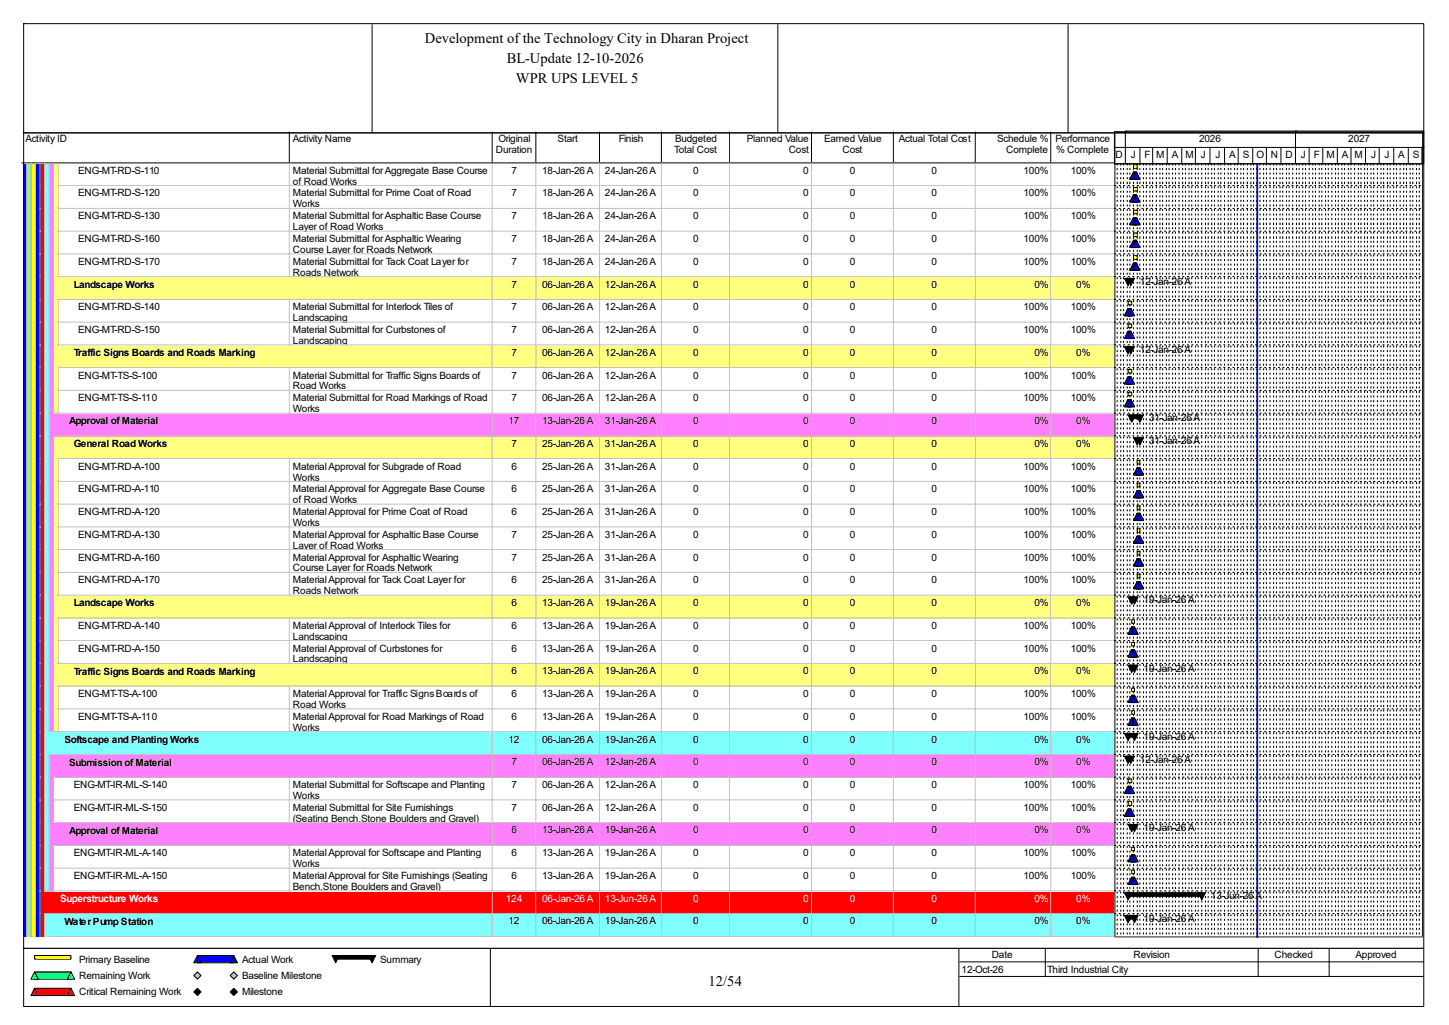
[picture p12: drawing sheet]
<svg xmlns="http://www.w3.org/2000/svg" width="420mm" height="297mm" viewBox="0 0 420 297" stroke-linecap="round" stroke-linejoin="round" font-family="sans-serif">
<defs><g id="words">
<g font-size="4.2">
<text x="123.1" y="12.4">Development of the Technology City in Dharan Project</text>
<text x="146.9" y="18.2">BL-Update 12-10-2026</text>
<text x="149.5" y="24">WPR UPS LEVEL 5</text>
<text x="205.4" y="285.6">12/54</text>
</g>
<g font-size="2.9">
<text x="7.4" y="41.1">Activity ID</text>
<text x="84.9" y="41.1">Activity Name</text>
<text x="144.5" y="41.1">Original</text>
<text x="161.6" y="41.1">Start</text>
<text x="179.3" y="41.1">Finish</text>
<text x="195.7" y="41.1">Budgeted</text>
<text x="216.5" y="41.1">Planned Value</text>
<text x="238.9" y="41.1">Earned Value</text>
<text x="260.5" y="41.1">Actual Total Cost</text>
<text x="289" y="41.1">Schedule %</text>
<text x="305.9" y="41.1">Performance</text>
<text x="347.6" y="41.1">2026</text>
<text x="390.8" y="41.1">2027</text>
<text x="143.7" y="44.3">Duration</text>
<text x="195.4" y="44.3">Total Cost</text>
<text x="228.6" y="44.3">Cost</text>
<text x="244.2" y="44.3">Cost</text>
<text x="291.6" y="44.3">Complete</text>
<text x="306.2" y="44.3">% Complete</text>
<text x="323.3" y="45.9">D</text>
<text x="327.8" y="45.9">J</text>
<text x="331.7" y="45.9">F</text>
<text x="335.2" y="45.9">M</text>
<text x="339.6" y="45.9">A</text>
<text x="343.6" y="45.9">M</text>
<text x="348.1" y="45.9">J</text>
<text x="352.3" y="45.9">J</text>
<text x="356.2" y="45.9">A</text>
<text x="360.2" y="45.9">S</text>
<text x="364.2" y="45.9">O</text>
<text x="368.4" y="45.9">N</text>
<text x="372.6" y="45.9">D</text>
<text x="377.1" y="45.9">J</text>
<text x="380.8" y="45.9">F</text>
<text x="384.5" y="45.9">M</text>
<text x="389" y="45.9">A</text>
<text x="392.6" y="45.9">M</text>
<text x="397.4" y="45.9">J</text>
<text x="401.3" y="45.9">J</text>
<text x="405.3" y="45.9">A</text>
<text x="409.5" y="45.9">S</text>
<text x="22.7" y="50.3">ENG-MT-RD-S-110</text>
<text x="84.9" y="50.3">Material Submittal for Aggregate Base Course</text>
<text x="84.9" y="53.5">of Road Works</text>
<text x="148.2" y="50.3">7</text>
<text x="157.1" y="50.3">18-Jan-26 A</text>
<text x="175.3" y="50.3">24-Jan-26 A</text>
<text x="200.9" y="50.3">0</text>
<text x="232.8" y="50.3">0</text>
<text x="246.3" y="50.3">0</text>
<text x="270" y="50.3">0</text>
<text x="296.7" y="50.3">100%</text>
<text x="310.3" y="50.3">100%</text>
<text x="22.7" y="56.9">ENG-MT-RD-S-120</text>
<text x="84.9" y="56.9">Material Submittal for Prime Coat of Road</text>
<text x="148.2" y="56.9">7</text>
<text x="157.1" y="56.9">18-Jan-26 A</text>
<text x="175.3" y="56.9">24-Jan-26 A</text>
<text x="200.9" y="56.9">0</text>
<text x="232.8" y="56.9">0</text>
<text x="246.3" y="56.9">0</text>
<text x="270" y="56.9">0</text>
<text x="296.7" y="56.9">100%</text>
<text x="310.3" y="56.9">100%</text>
<text x="22.7" y="63.5">ENG-MT-RD-S-130</text>
<text x="84.9" y="60.1">Works</text>
<text x="84.9" y="63.5">Material Submittal for Asphaltic Base Course</text>
<text x="148.2" y="63.5">7</text>
<text x="157.1" y="63.5">18-Jan-26 A</text>
<text x="175.3" y="63.5">24-Jan-26 A</text>
<text x="200.9" y="63.5">0</text>
<text x="232.8" y="63.5">0</text>
<text x="246.3" y="63.5">0</text>
<text x="270" y="63.5">0</text>
<text x="296.7" y="63.5">100%</text>
<text x="310.3" y="63.5">100%</text>
<text x="22.7" y="70.1">ENG-MT-RD-S-160</text>
<text x="84.9" y="66.7">Layer of Road Works</text>
<text x="84.9" y="70.1">Material Submittal for Asphaltic Wearing</text>
<text x="148.2" y="70.1">7</text>
<text x="157.1" y="70.1">18-Jan-26 A</text>
<text x="175.3" y="70.1">24-Jan-26 A</text>
<text x="200.9" y="70.1">0</text>
<text x="232.8" y="70.1">0</text>
<text x="246.3" y="70.1">0</text>
<text x="270" y="70.1">0</text>
<text x="296.7" y="70.1">100%</text>
<text x="310.3" y="70.1">100%</text>
<text x="22.7" y="76.7">ENG-MT-RD-S-170</text>
<text x="84.9" y="73.3">Course Layer for Roads Network</text>
<text x="84.9" y="76.7">Material Submittal for Tack Coat Layer for</text>
<text x="148.2" y="76.7">7</text>
<text x="157.1" y="76.7">18-Jan-26 A</text>
<text x="175.3" y="76.7">24-Jan-26 A</text>
<text x="200.9" y="76.7">0</text>
<text x="232.8" y="76.7">0</text>
<text x="246.3" y="76.7">0</text>
<text x="270" y="76.7">0</text>
<text x="296.7" y="76.7">100%</text>
<text x="310.3" y="76.7">100%</text>
<text x="21.4" y="83.4">Landscape Works</text>
<text x="84.9" y="79.9">Roads Network</text>
<text x="148.2" y="83.3">7</text>
<text x="157.1" y="83.3">06-Jan-26 A</text>
<text x="175.3" y="83.3">12-Jan-26 A</text>
<text x="200.9" y="83.3">0</text>
<text x="232.8" y="83.3">0</text>
<text x="246.3" y="83.3">0</text>
<text x="270" y="83.3">0</text>
<text x="299.8" y="83.3">0%</text>
<text x="312" y="83.3">0%</text>
<text x="330.4" y="82.5">12-Jan-26 A</text>
<text x="22.7" y="89.9">ENG-MT-RD-S-140</text>
<text x="84.9" y="89.9">Material Submittal for Interlock Tiles of</text>
<text x="148.2" y="89.9">7</text>
<text x="157.1" y="89.9">06-Jan-26 A</text>
<text x="175.3" y="89.9">12-Jan-26 A</text>
<text x="200.9" y="89.9">0</text>
<text x="232.8" y="89.9">0</text>
<text x="246.3" y="89.9">0</text>
<text x="270" y="89.9">0</text>
<text x="296.7" y="89.9">100%</text>
<text x="310.3" y="89.9">100%</text>
<text x="84.9" y="93.1">Landscaping</text>
<text x="22.7" y="96.5">ENG-MT-RD-S-150</text>
<text x="84.9" y="96.5">Material Submittal for Curbstones of</text>
<text x="84.9" y="99.7">Landscaping</text>
<text x="148.2" y="96.5">7</text>
<text x="157.1" y="96.5">06-Jan-26 A</text>
<text x="175.3" y="96.5">12-Jan-26 A</text>
<text x="200.9" y="96.5">0</text>
<text x="232.8" y="96.5">0</text>
<text x="246.3" y="96.5">0</text>
<text x="270" y="96.5">0</text>
<text x="296.7" y="96.5">100%</text>
<text x="310.3" y="96.5">100%</text>
<text x="21.4" y="103.2">Traffic Signs Boards and Roads Marking</text>
<text x="148.2" y="103.1">7</text>
<text x="157.1" y="103.1">06-Jan-26 A</text>
<text x="175.3" y="103.1">12-Jan-26 A</text>
<text x="200.9" y="103.1">0</text>
<text x="232.8" y="103.1">0</text>
<text x="246.3" y="103.1">0</text>
<text x="270" y="103.1">0</text>
<text x="299.8" y="103.1">0%</text>
<text x="312" y="103.1">0%</text>
<text x="330.4" y="102.3">12-Jan-26 A</text>
<text x="22.7" y="109.7">ENG-MT-TS-S-100</text>
<text x="84.9" y="109.7">Material Submittal for Traffic Signs Boards of</text>
<text x="84.9" y="112.9">Road Works</text>
<text x="148.2" y="109.7">7</text>
<text x="157.1" y="109.7">06-Jan-26 A</text>
<text x="175.3" y="109.7">12-Jan-26 A</text>
<text x="200.9" y="109.7">0</text>
<text x="232.8" y="109.7">0</text>
<text x="246.3" y="109.7">0</text>
<text x="270" y="109.7">0</text>
<text x="296.7" y="109.7">100%</text>
<text x="310.3" y="109.7">100%</text>
<text x="22.7" y="116.3">ENG-MT-TS-S-110</text>
<text x="84.9" y="116.3">Material Submittal for Road Markings of Road</text>
<text x="84.9" y="119.4">Works</text>
<text x="148.2" y="116.3">7</text>
<text x="157.1" y="116.3">06-Jan-26 A</text>
<text x="175.3" y="116.3">12-Jan-26 A</text>
<text x="200.9" y="116.3">0</text>
<text x="232.8" y="116.3">0</text>
<text x="246.3" y="116.3">0</text>
<text x="270" y="116.3">0</text>
<text x="296.7" y="116.3">100%</text>
<text x="310.3" y="116.3">100%</text>
<text x="20" y="122.9">Approval of Material</text>
<text x="147.4" y="122.9">17</text>
<text x="157.1" y="122.9">13-Jan-26 A</text>
<text x="175.3" y="122.9">31-Jan-26 A</text>
<text x="200.9" y="122.9">0</text>
<text x="232.8" y="122.9">0</text>
<text x="246.3" y="122.9">0</text>
<text x="270" y="122.9">0</text>
<text x="299.8" y="122.9">0%</text>
<text x="312" y="122.9">0%</text>
<text x="333" y="122.1">31-Jan-26 A</text>
<text x="21.4" y="129.5">General Road Works</text>
<text x="148.2" y="129.5">7</text>
<text x="157.1" y="129.5">25-Jan-26 A</text>
<text x="175.3" y="129.5">31-Jan-26 A</text>
<text x="200.9" y="129.5">0</text>
<text x="232.8" y="129.5">0</text>
<text x="246.3" y="129.5">0</text>
<text x="270" y="129.5">0</text>
<text x="299.8" y="129.5">0%</text>
<text x="312" y="129.5">0%</text>
<text x="333" y="128.7">31-Jan-26 A</text>
<text x="22.7" y="136.1">ENG-MT-RD-A-100</text>
<text x="84.9" y="136.1">Material Approval for Subgrade of Road</text>
<text x="148.2" y="136.1">6</text>
<text x="157.1" y="136.1">25-Jan-26 A</text>
<text x="175.3" y="136.1">31-Jan-26 A</text>
<text x="200.9" y="136.1">0</text>
<text x="232.8" y="136.1">0</text>
<text x="246.3" y="136.1">0</text>
<text x="270" y="136.1">0</text>
<text x="296.7" y="136.1">100%</text>
<text x="310.3" y="136.1">100%</text>
<text x="22.7" y="142.7">ENG-MT-RD-A-110</text>
<text x="84.9" y="139.2">Works</text>
<text x="84.9" y="142.7">Material Approval for Aggregate Base Course</text>
<text x="148.2" y="142.7">6</text>
<text x="157.1" y="142.7">25-Jan-26 A</text>
<text x="175.3" y="142.7">31-Jan-26 A</text>
<text x="200.9" y="142.7">0</text>
<text x="232.8" y="142.7">0</text>
<text x="246.3" y="142.7">0</text>
<text x="270" y="142.7">0</text>
<text x="296.7" y="142.7">100%</text>
<text x="310.3" y="142.7">100%</text>
<text x="22.7" y="149.2">ENG-MT-RD-A-120</text>
<text x="84.9" y="145.8">of Road Works</text>
<text x="84.9" y="149.2">Material Approval for Prime Coat of Road</text>
<text x="148.2" y="149.2">6</text>
<text x="157.1" y="149.2">25-Jan-26 A</text>
<text x="175.3" y="149.2">31-Jan-26 A</text>
<text x="200.9" y="149.2">0</text>
<text x="232.8" y="149.2">0</text>
<text x="246.3" y="149.2">0</text>
<text x="270" y="149.2">0</text>
<text x="296.7" y="149.2">100%</text>
<text x="310.3" y="149.2">100%</text>
<text x="22.7" y="155.8">ENG-MT-RD-A-130</text>
<text x="84.9" y="152.4">Works</text>
<text x="84.9" y="155.8">Material Approval for Asphaltic Base Course</text>
<text x="148.2" y="155.8">7</text>
<text x="157.1" y="155.8">25-Jan-26 A</text>
<text x="175.3" y="155.8">31-Jan-26 A</text>
<text x="200.9" y="155.8">0</text>
<text x="232.8" y="155.8">0</text>
<text x="246.3" y="155.8">0</text>
<text x="270" y="155.8">0</text>
<text x="296.7" y="155.8">100%</text>
<text x="310.3" y="155.8">100%</text>
<text x="84.9" y="159">Layer of Road Works</text>
<text x="22.7" y="162.4">ENG-MT-RD-A-160</text>
<text x="84.9" y="162.4">Material Approval for Asphaltic Wearing</text>
<text x="84.9" y="165.6">Course Layer for Roads Network</text>
<text x="148.2" y="162.4">7</text>
<text x="157.1" y="162.4">25-Jan-26 A</text>
<text x="175.3" y="162.4">31-Jan-26 A</text>
<text x="200.9" y="162.4">0</text>
<text x="232.8" y="162.4">0</text>
<text x="246.3" y="162.4">0</text>
<text x="270" y="162.4">0</text>
<text x="296.7" y="162.4">100%</text>
<text x="310.3" y="162.4">100%</text>
<text x="22.7" y="169">ENG-MT-RD-A-170</text>
<text x="84.9" y="169">Material Approval for Tack Coat Layer for</text>
<text x="84.9" y="172.2">Roads Network</text>
<text x="148.2" y="169">6</text>
<text x="157.1" y="169">25-Jan-26 A</text>
<text x="175.3" y="169">31-Jan-26 A</text>
<text x="200.9" y="169">0</text>
<text x="232.8" y="169">0</text>
<text x="246.3" y="169">0</text>
<text x="270" y="169">0</text>
<text x="296.7" y="169">100%</text>
<text x="310.3" y="169">100%</text>
<text x="21.4" y="175.7">Landscape Works</text>
<text x="148.2" y="175.6">6</text>
<text x="157.1" y="175.6">13-Jan-26 A</text>
<text x="175.3" y="175.6">19-Jan-26 A</text>
<text x="200.9" y="175.6">0</text>
<text x="232.8" y="175.6">0</text>
<text x="246.3" y="175.6">0</text>
<text x="270" y="175.6">0</text>
<text x="299.8" y="175.6">0%</text>
<text x="312" y="175.6">0%</text>
<text x="331.5" y="174.8">19-Jan-26 A</text>
<text x="22.7" y="182.2">ENG-MT-RD-A-140</text>
<text x="84.9" y="182.2">Material Approval of Interlock Tiles for</text>
<text x="84.9" y="185.4">Landscaping</text>
<text x="148.2" y="182.2">6</text>
<text x="157.1" y="182.2">13-Jan-26 A</text>
<text x="175.3" y="182.2">19-Jan-26 A</text>
<text x="200.9" y="182.2">0</text>
<text x="232.8" y="182.2">0</text>
<text x="246.3" y="182.2">0</text>
<text x="270" y="182.2">0</text>
<text x="296.7" y="182.2">100%</text>
<text x="310.3" y="182.2">100%</text>
<text x="22.7" y="188.8">ENG-MT-RD-A-150</text>
<text x="84.9" y="188.8">Material Approval of Curbstones for</text>
<text x="84.9" y="191.9">Landscaping</text>
<text x="148.2" y="188.8">6</text>
<text x="157.1" y="188.8">13-Jan-26 A</text>
<text x="175.3" y="188.8">19-Jan-26 A</text>
<text x="200.9" y="188.8">0</text>
<text x="232.8" y="188.8">0</text>
<text x="246.3" y="188.8">0</text>
<text x="270" y="188.8">0</text>
<text x="296.7" y="188.8">100%</text>
<text x="310.3" y="188.8">100%</text>
<text x="21.4" y="195.5">Traffic Signs Boards and Roads Marking</text>
<text x="148.2" y="195.4">6</text>
<text x="157.1" y="195.4">13-Jan-26 A</text>
<text x="175.3" y="195.4">19-Jan-26 A</text>
<text x="200.9" y="195.4">0</text>
<text x="232.8" y="195.4">0</text>
<text x="246.3" y="195.4">0</text>
<text x="270" y="195.4">0</text>
<text x="299.8" y="195.4">0%</text>
<text x="312" y="195.4">0%</text>
<text x="331.5" y="194.6">19-Jan-26 A</text>
<text x="22.7" y="202">ENG-MT-TS-A-100</text>
<text x="84.9" y="202">Material Approval for Traffic Signs Boards of</text>
<text x="148.2" y="202">6</text>
<text x="157.1" y="202">13-Jan-26 A</text>
<text x="175.3" y="202">19-Jan-26 A</text>
<text x="200.9" y="202">0</text>
<text x="232.8" y="202">0</text>
<text x="246.3" y="202">0</text>
<text x="270" y="202">0</text>
<text x="296.7" y="202">100%</text>
<text x="310.3" y="202">100%</text>
<text x="22.7" y="208.6">ENG-MT-TS-A-110</text>
<text x="84.9" y="205.1">Road Works</text>
<text x="84.9" y="208.6">Material Approval for Road Markings of Road</text>
<text x="148.2" y="208.6">6</text>
<text x="157.1" y="208.6">13-Jan-26 A</text>
<text x="175.3" y="208.6">19-Jan-26 A</text>
<text x="200.9" y="208.6">0</text>
<text x="232.8" y="208.6">0</text>
<text x="246.3" y="208.6">0</text>
<text x="270" y="208.6">0</text>
<text x="296.7" y="208.6">100%</text>
<text x="310.3" y="208.6">100%</text>
<text x="18.7" y="215.3">Softscape and Planting Works</text>
<text x="84.9" y="211.8">Works</text>
<text x="147.4" y="215.2">12</text>
<text x="157.1" y="215.2">06-Jan-26 A</text>
<text x="175.3" y="215.2">19-Jan-26 A</text>
<text x="200.9" y="215.2">0</text>
<text x="232.8" y="215.2">0</text>
<text x="246.3" y="215.2">0</text>
<text x="270" y="215.2">0</text>
<text x="299.8" y="215.2">0%</text>
<text x="312" y="215.2">0%</text>
<text x="331.5" y="214.4">19-Jan-26 A</text>
<text x="20" y="221.8">Submission of Material</text>
<text x="148.2" y="221.7">7</text>
<text x="157.1" y="221.7">06-Jan-26 A</text>
<text x="175.3" y="221.7">12-Jan-26 A</text>
<text x="200.9" y="221.7">0</text>
<text x="232.8" y="221.7">0</text>
<text x="246.3" y="221.7">0</text>
<text x="270" y="221.7">0</text>
<text x="299.8" y="221.7">0%</text>
<text x="312" y="221.7">0%</text>
<text x="330.4" y="221">12-Jan-26 A</text>
<text x="21.4" y="228.3">ENG-MT-IR-ML-S-140</text>
<text x="84.9" y="228.3">Material Submittal for Softscape and Planting</text>
<text x="84.9" y="231.5">Works</text>
<text x="148.2" y="228.3">7</text>
<text x="157.1" y="228.3">06-Jan-26 A</text>
<text x="175.3" y="228.3">12-Jan-26 A</text>
<text x="200.9" y="228.3">0</text>
<text x="232.8" y="228.3">0</text>
<text x="246.3" y="228.3">0</text>
<text x="270" y="228.3">0</text>
<text x="296.7" y="228.3">100%</text>
<text x="310.3" y="228.3">100%</text>
<text x="21.4" y="234.9">ENG-MT-IR-ML-S-150</text>
<text x="84.9" y="234.9">Material Submittal for Site Furnishings</text>
<text x="84.9" y="238.1">(Seating Bench,Stone Boulders and Gravel)</text>
<text x="148.2" y="234.9">7</text>
<text x="157.1" y="234.9">06-Jan-26 A</text>
<text x="175.3" y="234.9">12-Jan-26 A</text>
<text x="200.9" y="234.9">0</text>
<text x="232.8" y="234.9">0</text>
<text x="246.3" y="234.9">0</text>
<text x="270" y="234.9">0</text>
<text x="296.7" y="234.9">100%</text>
<text x="310.3" y="234.9">100%</text>
<text x="20" y="241.6">Approval of Material</text>
<text x="148.2" y="241.5">6</text>
<text x="157.1" y="241.5">13-Jan-26 A</text>
<text x="175.3" y="241.5">19-Jan-26 A</text>
<text x="200.9" y="241.5">0</text>
<text x="232.8" y="241.5">0</text>
<text x="246.3" y="241.5">0</text>
<text x="270" y="241.5">0</text>
<text x="299.8" y="241.5">0%</text>
<text x="312" y="241.5">0%</text>
<text x="331.5" y="240.7">19-Jan-26 A</text>
<text x="21.4" y="248.1">ENG-MT-IR-ML-A-140</text>
<text x="84.9" y="248.1">Material Approval for Softscape and Planting</text>
<text x="84.9" y="251.3">Works</text>
<text x="148.2" y="248.1">6</text>
<text x="157.1" y="248.1">13-Jan-26 A</text>
<text x="175.3" y="248.1">19-Jan-26 A</text>
<text x="200.9" y="248.1">0</text>
<text x="232.8" y="248.1">0</text>
<text x="246.3" y="248.1">0</text>
<text x="270" y="248.1">0</text>
<text x="296.7" y="248.1">100%</text>
<text x="310.3" y="248.1">100%</text>
<text x="21.4" y="254.7">ENG-MT-IR-ML-A-150</text>
<text x="84.9" y="254.7">Material Approval for Site Furnishings (Seating</text>
<text x="84.9" y="257.9">Bench,Stone Boulders and Gravel)</text>
<text x="148.2" y="254.7">6</text>
<text x="157.1" y="254.7">13-Jan-26 A</text>
<text x="175.3" y="254.7">19-Jan-26 A</text>
<text x="200.9" y="254.7">0</text>
<text x="232.8" y="254.7">0</text>
<text x="246.3" y="254.7">0</text>
<text x="270" y="254.7">0</text>
<text x="296.7" y="254.7">100%</text>
<text x="310.3" y="254.7">100%</text>
<text x="351" y="260.5">13-Jun-26 A</text>
<text x="18.7" y="268">Water Pump Station</text>
<text x="147.4" y="267.9">12</text>
<text x="157.1" y="267.9">06-Jan-26 A</text>
<text x="175.3" y="267.9">19-Jan-26 A</text>
<text x="200.9" y="267.9">0</text>
<text x="232.8" y="267.9">0</text>
<text x="246.3" y="267.9">0</text>
<text x="270" y="267.9">0</text>
<text x="299.8" y="267.9">0%</text>
<text x="312" y="267.9">0%</text>
<text x="331.5" y="267.1">19-Jan-26 A</text>
<text x="22.9" y="279">Primary Baseline</text>
<text x="70.1" y="279">Actual Work</text>
<text x="110.2" y="279">Summary</text>
<text x="278.7" y="281.9">12-Oct-26</text>
<text x="287.4" y="277.7">Date</text>
<text x="303.5" y="281.9">Third Industrial City</text>
<text x="328.5" y="277.7">Revision</text>
<text x="369.4" y="277.7">Checked</text>
<text x="392.9" y="277.7">Approved</text>
<text x="22.9" y="283.7">Remaining Work</text>
<text x="70.1" y="283.7">Baseline Milestone</text>
<text x="22.9" y="288.5">Critical Remaining Work</text>
<text x="70.1" y="288.5">Milestone</text>
</g>
<g font-size="2.9" fill="#fff">
<text x="17.4" y="261.4">Superstructure Works</text>
<text x="146.6" y="261.3">124</text>
<text x="157.1" y="261.3">06-Jan-26 A</text>
<text x="175.3" y="261.3">13-Jun-26 A</text>
<text x="200.9" y="261.3">0</text>
<text x="232.8" y="261.3">0</text>
<text x="246.3" y="261.3">0</text>
<text x="270" y="261.3">0</text>
<text x="299.8" y="261.3">0%</text>
<text x="312" y="261.3">0%</text>
</g>
</g></defs>
<path d="M83.9 38.2v9h-77.6" fill="none" stroke="#000" stroke-width=".29"/>
<path d="M84.1 38.2h58.8v9.3h-58.8z" fill="#fff"/>
<path d="M142.7 38.2v9h-58.8" fill="none" stroke="#000" stroke-width=".29"/>
<path d="M142.9 38.2h12.7v9.3h-12.7z" fill="#fff"/>
<path d="M155.3 38.2v9h-12.6" fill="none" stroke="#000" stroke-width=".29"/>
<path d="M155.6 38.2h18.4v9.3h-18.4z" fill="#fff"/>
<path d="M173.8 38.2v9h-18.5" fill="none" stroke="#000" stroke-width=".29"/>
<path d="M174 38.2h18v9.3h-18z" fill="#fff"/>
<path d="M191.7 38.2v9h-17.9" fill="none" stroke="#000" stroke-width=".29"/>
<path d="M192 38.2h19.8v9.3h-19.8z" fill="#fff"/>
<path d="M211.5 38.2v9h-19.8" fill="none" stroke="#000" stroke-width=".29"/>
<path d="M211.8 38.2h23.7v9.3h-23.7z" fill="#fff"/>
<path d="M235.2 38.2v9h-23.7" fill="none" stroke="#000" stroke-width=".29"/>
<path d="M235.5 38.2h23.7v9.3h-23.7z" fill="#fff"/>
<path d="M258.9 38.2v9h-23.7" fill="none" stroke="#000" stroke-width=".29"/>
<path d="M259.2 38.2h23.8v9.3h-23.8z" fill="#fff"/>
<path d="M282.7 38.2v9h-23.8" fill="none" stroke="#000" stroke-width=".29"/>
<path d="M283 38.2h21.8v9.3h-21.8z" fill="#fff"/>
<path d="M304.6 38.2v9h-21.9" fill="none" stroke="#000" stroke-width=".29"/>
<path d="M304.8 38.2h18.5v9.3h-18.5z" fill="#fff"/>
<path d="M323 38.2v9h-18.4" fill="none" stroke="#000" stroke-width=".29"/>
<path d="M6.6 47.5h1.3v6.6h-1.3z" fill="#00f"/>
<path d="M7.6 47.2v6.9" fill="none" stroke="#c0c0c0" stroke-width=".29"/>
<path d="M7.9 47.5h1.3v6.6h-1.3z" fill="#80ff80"/>
<path d="M9 47.2v6.9" fill="none" stroke="#c0c0c0" stroke-width=".29"/>
<path d="M9.2 47.5h1.3v6.6h-1.3z" fill="#ff0"/>
<path d="M10.3 47.2v6.9" fill="none" stroke="#c0c0c0" stroke-width=".29"/>
<path d="M10.5 47.5h1.4v6.6h-1.4z" fill="#00f"/>
<path d="M11.6 47.2v6.9" fill="none" stroke="#c0c0c0" stroke-width=".29"/>
<path d="M11.9 47.5h1.3v6.6h-1.3z" fill="#f00"/>
<path d="M12.9 47.2v6.9" fill="none" stroke="#c0c0c0" stroke-width=".29"/>
<path d="M13.2 47.5h1.3v6.6h-1.3z" fill="#80ffff"/>
<path d="M14.2 47.2v6.9" fill="none" stroke="#c0c0c0" stroke-width=".29"/>
<path d="M14.5 47.5h1.3v6.6h-1.3z" fill="#ff80ff"/>
<path d="M15.6 47.2v6.9" fill="none" stroke="#c0c0c0" stroke-width=".29"/>
<path d="M15.8 47.5h1.3v6.6h-1.3z" fill="#ffff80"/>
<path d="M16.9 47.2v6.9" fill="none" stroke="#c0c0c0" stroke-width=".29"/>
<path d="M17.1 47.5h67v6.6h-67z" fill="#fff"/>
<path d="M16.9 53.8h67.2M83.9 47.2v6.9" fill="none" stroke="#c0c0c0" stroke-width=".29"/>
<g fill="#fff">
<path d="M84.1 47.5h58.8v6.6h-58.8z"/>
<path d="M84.7 48h57.4v5.5h-57.4z"/>
</g>
<path d="M142.7 47.2v6.6h-58.6" fill="none" stroke="#c0c0c0" stroke-width=".29"/>
<g fill="#fff">
<path d="M142.9 47.5h12.7v6.6h-12.7z"/>
<path d="M143.5 48h11.3v5.5h-11.3z"/>
</g>
<path d="M155.3 47.2v6.6h-12.4" fill="none" stroke="#c0c0c0" stroke-width=".29"/>
<g fill="#fff">
<path d="M155.6 47.5h18.4v6.6h-18.4z"/>
<path d="M156.1 48h17.1v5.5h-17.1z"/>
</g>
<path d="M173.8 47.2v6.6h-18.2" fill="none" stroke="#c0c0c0" stroke-width=".29"/>
<g fill="#fff">
<path d="M174 47.5h18v6.6h-18z"/>
<path d="M174.6 48h16.6v5.5h-16.6z"/>
</g>
<path d="M191.7 47.2v6.6h-17.7" fill="none" stroke="#c0c0c0" stroke-width=".29"/>
<g fill="#fff">
<path d="M192 47.5h19.8v6.6h-19.8z"/>
<path d="M192.5 48h18.4v5.5h-18.4z"/>
</g>
<path d="M211.5 47.2v6.6h-19.5" fill="none" stroke="#c0c0c0" stroke-width=".29"/>
<g fill="#fff">
<path d="M211.8 47.5h23.7v6.6h-23.7z"/>
<path d="M212.3 48h22.4v5.5h-22.4z"/>
</g>
<path d="M235.2 47.2v6.6h-23.5" fill="none" stroke="#c0c0c0" stroke-width=".29"/>
<g fill="#fff">
<path d="M235.5 47.5h23.7v6.6h-23.7z"/>
<path d="M236 48h22.4v5.5h-22.4z"/>
</g>
<path d="M258.9 47.2v6.6h-23.4" fill="none" stroke="#c0c0c0" stroke-width=".29"/>
<g fill="#fff">
<path d="M259.2 47.5h23.8v6.6h-23.8z"/>
<path d="M259.7 48h22.5v5.5h-22.5z"/>
</g>
<path d="M282.7 47.2v6.6h-23.5" fill="none" stroke="#c0c0c0" stroke-width=".29"/>
<g fill="#fff">
<path d="M283 47.5h21.8v6.6h-21.8z"/>
<path d="M283.5 48h20.5v5.5h-20.5z"/>
</g>
<path d="M304.6 47.2v6.6h-21.7" fill="none" stroke="#c0c0c0" stroke-width=".29"/>
<g fill="#fff">
<path d="M304.8 47.5h18.5v6.6h-18.5z"/>
<path d="M305.4 48h17.1v5.5h-17.1z"/>
</g>
<path d="M323 47.2v6.6h-18.2" fill="none" stroke="#c0c0c0" stroke-width=".29"/>
<path d="M6.6 54.1h1.3v6.6h-1.3z" fill="#00f"/>
<path d="M7.6 53.8v6.8" fill="none" stroke="#c0c0c0" stroke-width=".29"/>
<path d="M7.9 54.1h1.3v6.6h-1.3z" fill="#80ff80"/>
<path d="M9 53.8v6.8" fill="none" stroke="#c0c0c0" stroke-width=".29"/>
<path d="M9.2 54.1h1.3v6.6h-1.3z" fill="#ff0"/>
<path d="M10.3 53.8v6.8" fill="none" stroke="#c0c0c0" stroke-width=".29"/>
<path d="M10.5 54.1h1.4v6.6h-1.4z" fill="#00f"/>
<path d="M11.6 53.8v6.8" fill="none" stroke="#c0c0c0" stroke-width=".29"/>
<path d="M11.9 54.1h1.3v6.6h-1.3z" fill="#f00"/>
<path d="M12.9 53.8v6.8" fill="none" stroke="#c0c0c0" stroke-width=".29"/>
<path d="M13.2 54.1h1.3v6.6h-1.3z" fill="#80ffff"/>
<path d="M14.2 53.8v6.8" fill="none" stroke="#c0c0c0" stroke-width=".29"/>
<path d="M14.5 54.1h1.3v6.6h-1.3z" fill="#ff80ff"/>
<path d="M15.6 53.8v6.8" fill="none" stroke="#c0c0c0" stroke-width=".29"/>
<path d="M15.8 54.1h1.3v6.6h-1.3z" fill="#ffff80"/>
<path d="M16.9 53.8v6.8" fill="none" stroke="#c0c0c0" stroke-width=".29"/>
<path d="M17.1 54.1h67v6.6h-67z" fill="#fff"/>
<path d="M83.9 53.8v6.8M16.9 60.4h67.2" fill="none" stroke="#c0c0c0" stroke-width=".29"/>
<g fill="#fff">
<path d="M84.1 54.1h58.8v6.6h-58.8z"/>
<path d="M84.7 54.6h57.4v5.5h-57.4z"/>
</g>
<path d="M142.7 53.8v6.6h-58.6" fill="none" stroke="#c0c0c0" stroke-width=".29"/>
<g fill="#fff">
<path d="M142.9 54.1h12.7v6.6h-12.7z"/>
<path d="M143.5 54.6h11.3v5.5h-11.3z"/>
</g>
<path d="M155.3 53.8v6.6h-12.4" fill="none" stroke="#c0c0c0" stroke-width=".29"/>
<g fill="#fff">
<path d="M155.6 54.1h18.4v6.6h-18.4z"/>
<path d="M156.1 54.6h17.1v5.5h-17.1z"/>
</g>
<path d="M173.8 53.8v6.6h-18.2" fill="none" stroke="#c0c0c0" stroke-width=".29"/>
<g fill="#fff">
<path d="M174 54.1h18v6.6h-18z"/>
<path d="M174.6 54.6h16.6v5.5h-16.6z"/>
</g>
<path d="M191.7 53.8v6.6h-17.7" fill="none" stroke="#c0c0c0" stroke-width=".29"/>
<g fill="#fff">
<path d="M192 54.1h19.8v6.6h-19.8z"/>
<path d="M192.5 54.6h18.4v5.5h-18.4z"/>
</g>
<path d="M211.5 53.8v6.6h-19.5" fill="none" stroke="#c0c0c0" stroke-width=".29"/>
<g fill="#fff">
<path d="M211.8 54.1h23.7v6.6h-23.7z"/>
<path d="M212.3 54.6h22.4v5.5h-22.4z"/>
</g>
<path d="M235.2 53.8v6.6h-23.5" fill="none" stroke="#c0c0c0" stroke-width=".29"/>
<g fill="#fff">
<path d="M235.5 54.1h23.7v6.6h-23.7z"/>
<path d="M236 54.6h22.4v5.5h-22.4z"/>
</g>
<path d="M258.9 53.8v6.6h-23.4" fill="none" stroke="#c0c0c0" stroke-width=".29"/>
<g fill="#fff">
<path d="M259.2 54.1h23.8v6.6h-23.8z"/>
<path d="M259.7 54.6h22.5v5.5h-22.5z"/>
</g>
<path d="M282.7 53.8v6.6h-23.5" fill="none" stroke="#c0c0c0" stroke-width=".29"/>
<g fill="#fff">
<path d="M283 54.1h21.8v6.6h-21.8z"/>
<path d="M283.5 54.6h20.5v5.5h-20.5z"/>
</g>
<path d="M304.6 53.8v6.6h-21.7" fill="none" stroke="#c0c0c0" stroke-width=".29"/>
<g fill="#fff">
<path d="M304.8 54.1h18.5v6.6h-18.5z"/>
<path d="M305.4 54.6h17.1v5.5h-17.1z"/>
</g>
<path d="M323 53.8v6.6h-18.2" fill="none" stroke="#c0c0c0" stroke-width=".29"/>
<path d="M6.6 60.7h1.3v6.5h-1.3z" fill="#00f"/>
<path d="M7.6 60.4v6.8" fill="none" stroke="#c0c0c0" stroke-width=".29"/>
<path d="M7.9 60.7h1.3v6.5h-1.3z" fill="#80ff80"/>
<path d="M9 60.4v6.8" fill="none" stroke="#c0c0c0" stroke-width=".29"/>
<path d="M9.2 60.7h1.3v6.5h-1.3z" fill="#ff0"/>
<path d="M10.3 60.4v6.8" fill="none" stroke="#c0c0c0" stroke-width=".29"/>
<path d="M10.5 60.7h1.4v6.5h-1.4z" fill="#00f"/>
<path d="M11.6 60.4v6.8" fill="none" stroke="#c0c0c0" stroke-width=".29"/>
<path d="M11.9 60.7h1.3v6.5h-1.3z" fill="#f00"/>
<path d="M12.9 60.4v6.8" fill="none" stroke="#c0c0c0" stroke-width=".29"/>
<path d="M13.2 60.7h1.3v6.5h-1.3z" fill="#80ffff"/>
<path d="M14.2 60.4v6.8" fill="none" stroke="#c0c0c0" stroke-width=".29"/>
<path d="M14.5 60.7h1.3v6.5h-1.3z" fill="#ff80ff"/>
<path d="M15.6 60.4v6.8" fill="none" stroke="#c0c0c0" stroke-width=".29"/>
<path d="M15.8 60.7h1.3v6.5h-1.3z" fill="#ffff80"/>
<path d="M16.9 60.4v6.8" fill="none" stroke="#c0c0c0" stroke-width=".29"/>
<path d="M17.1 60.7h67v6.5h-67z" fill="#fff"/>
<path d="M16.9 67h67.2M83.9 60.4v6.8" fill="none" stroke="#c0c0c0" stroke-width=".29"/>
<g fill="#fff">
<path d="M84.1 60.7h58.8v6.5h-58.8z"/>
<path d="M84.7 61.2h57.4v5.5h-57.4z"/>
</g>
<path d="M142.7 60.4v6.6h-58.6" fill="none" stroke="#c0c0c0" stroke-width=".29"/>
<g fill="#fff">
<path d="M142.9 60.7h12.7v6.5h-12.7z"/>
<path d="M143.5 61.2h11.3v5.5h-11.3z"/>
</g>
<path d="M155.3 60.4v6.6h-12.4" fill="none" stroke="#c0c0c0" stroke-width=".29"/>
<g fill="#fff">
<path d="M155.6 60.7h18.4v6.5h-18.4z"/>
<path d="M156.1 61.2h17.1v5.5h-17.1z"/>
</g>
<path d="M173.8 60.4v6.6h-18.2" fill="none" stroke="#c0c0c0" stroke-width=".29"/>
<g fill="#fff">
<path d="M174 60.7h18v6.5h-18z"/>
<path d="M174.6 61.2h16.6v5.5h-16.6z"/>
</g>
<path d="M191.7 60.4v6.6h-17.7" fill="none" stroke="#c0c0c0" stroke-width=".29"/>
<g fill="#fff">
<path d="M192 60.7h19.8v6.5h-19.8z"/>
<path d="M192.5 61.2h18.4v5.5h-18.4z"/>
</g>
<path d="M211.5 60.4v6.6h-19.5" fill="none" stroke="#c0c0c0" stroke-width=".29"/>
<g fill="#fff">
<path d="M211.8 60.7h23.7v6.5h-23.7z"/>
<path d="M212.3 61.2h22.4v5.5h-22.4z"/>
</g>
<path d="M235.2 60.4v6.6h-23.5" fill="none" stroke="#c0c0c0" stroke-width=".29"/>
<g fill="#fff">
<path d="M235.5 60.7h23.7v6.5h-23.7z"/>
<path d="M236 61.2h22.4v5.5h-22.4z"/>
</g>
<path d="M258.9 60.4v6.6h-23.4" fill="none" stroke="#c0c0c0" stroke-width=".29"/>
<g fill="#fff">
<path d="M259.2 60.7h23.8v6.5h-23.8z"/>
<path d="M259.7 61.2h22.5v5.5h-22.5z"/>
</g>
<path d="M282.7 60.4v6.6h-23.5" fill="none" stroke="#c0c0c0" stroke-width=".29"/>
<g fill="#fff">
<path d="M283 60.7h21.8v6.5h-21.8z"/>
<path d="M283.5 61.2h20.5v5.5h-20.5z"/>
</g>
<path d="M304.6 60.4v6.6h-21.7" fill="none" stroke="#c0c0c0" stroke-width=".29"/>
<g fill="#fff">
<path d="M304.8 60.7h18.5v6.5h-18.5z"/>
<path d="M305.4 61.2h17.1v5.5h-17.1z"/>
</g>
<path d="M323 60.4v6.6h-18.2" fill="none" stroke="#c0c0c0" stroke-width=".29"/>
<path d="M6.6 67.2h1.3v6.6h-1.3z" fill="#00f"/>
<path d="M7.6 67v6.8" fill="none" stroke="#c0c0c0" stroke-width=".29"/>
<path d="M7.9 67.2h1.3v6.6h-1.3z" fill="#80ff80"/>
<path d="M9 67v6.8" fill="none" stroke="#c0c0c0" stroke-width=".29"/>
<path d="M9.2 67.2h1.3v6.6h-1.3z" fill="#ff0"/>
<path d="M10.3 67v6.8" fill="none" stroke="#c0c0c0" stroke-width=".29"/>
<path d="M10.5 67.2h1.4v6.6h-1.4z" fill="#00f"/>
<path d="M11.6 67v6.8" fill="none" stroke="#c0c0c0" stroke-width=".29"/>
<path d="M11.9 67.2h1.3v6.6h-1.3z" fill="#f00"/>
<path d="M12.9 67v6.8" fill="none" stroke="#c0c0c0" stroke-width=".29"/>
<path d="M13.2 67.2h1.3v6.6h-1.3z" fill="#80ffff"/>
<path d="M14.2 67v6.8" fill="none" stroke="#c0c0c0" stroke-width=".29"/>
<path d="M14.5 67.2h1.3v6.6h-1.3z" fill="#ff80ff"/>
<path d="M15.6 67v6.8" fill="none" stroke="#c0c0c0" stroke-width=".29"/>
<path d="M15.8 67.2h1.3v6.6h-1.3z" fill="#ffff80"/>
<path d="M16.9 67v6.8" fill="none" stroke="#c0c0c0" stroke-width=".29"/>
<path d="M17.1 67.2h67v6.6h-67z" fill="#fff"/>
<path d="M16.9 73.6h67.2M83.9 67v6.8" fill="none" stroke="#c0c0c0" stroke-width=".29"/>
<g fill="#fff">
<path d="M84.1 67.2h58.8v6.6h-58.8z"/>
<path d="M84.7 67.8h57.4v5.5h-57.4z"/>
</g>
<path d="M142.7 67v6.6h-58.6" fill="none" stroke="#c0c0c0" stroke-width=".29"/>
<g fill="#fff">
<path d="M142.9 67.2h12.7v6.6h-12.7z"/>
<path d="M143.5 67.8h11.3v5.5h-11.3z"/>
</g>
<path d="M155.3 67v6.6h-12.4" fill="none" stroke="#c0c0c0" stroke-width=".29"/>
<g fill="#fff">
<path d="M155.6 67.2h18.4v6.6h-18.4z"/>
<path d="M156.1 67.8h17.1v5.5h-17.1z"/>
</g>
<path d="M173.8 67v6.6h-18.2" fill="none" stroke="#c0c0c0" stroke-width=".29"/>
<g fill="#fff">
<path d="M174 67.2h18v6.6h-18z"/>
<path d="M174.6 67.8h16.6v5.5h-16.6z"/>
</g>
<path d="M191.7 67v6.6h-17.7" fill="none" stroke="#c0c0c0" stroke-width=".29"/>
<g fill="#fff">
<path d="M192 67.2h19.8v6.6h-19.8z"/>
<path d="M192.5 67.8h18.4v5.5h-18.4z"/>
</g>
<path d="M211.5 67v6.6h-19.5" fill="none" stroke="#c0c0c0" stroke-width=".29"/>
<g fill="#fff">
<path d="M211.8 67.2h23.7v6.6h-23.7z"/>
<path d="M212.3 67.8h22.4v5.5h-22.4z"/>
</g>
<path d="M235.2 67v6.6h-23.5" fill="none" stroke="#c0c0c0" stroke-width=".29"/>
<g fill="#fff">
<path d="M235.5 67.2h23.7v6.6h-23.7z"/>
<path d="M236 67.8h22.4v5.5h-22.4z"/>
</g>
<path d="M258.9 67v6.6h-23.4" fill="none" stroke="#c0c0c0" stroke-width=".29"/>
<g fill="#fff">
<path d="M259.2 67.2h23.8v6.6h-23.8z"/>
<path d="M259.7 67.8h22.5v5.5h-22.5z"/>
</g>
<path d="M282.7 67v6.6h-23.5" fill="none" stroke="#c0c0c0" stroke-width=".29"/>
<g fill="#fff">
<path d="M283 67.2h21.8v6.6h-21.8z"/>
<path d="M283.5 67.8h20.5v5.5h-20.5z"/>
</g>
<path d="M304.6 67v6.6h-21.7" fill="none" stroke="#c0c0c0" stroke-width=".29"/>
<g fill="#fff">
<path d="M304.8 67.2h18.5v6.6h-18.5z"/>
<path d="M305.4 67.8h17.1v5.5h-17.1z"/>
</g>
<path d="M323 67v6.6h-18.2" fill="none" stroke="#c0c0c0" stroke-width=".29"/>
<path d="M6.6 73.8h1.3v6.6h-1.3z" fill="#00f"/>
<path d="M7.6 73.6v6.8" fill="none" stroke="#c0c0c0" stroke-width=".29"/>
<path d="M7.9 73.8h1.3v6.6h-1.3z" fill="#80ff80"/>
<path d="M9 73.6v6.8" fill="none" stroke="#c0c0c0" stroke-width=".29"/>
<path d="M9.2 73.8h1.3v6.6h-1.3z" fill="#ff0"/>
<path d="M10.3 73.6v6.8" fill="none" stroke="#c0c0c0" stroke-width=".29"/>
<path d="M10.5 73.8h1.4v6.6h-1.4z" fill="#00f"/>
<path d="M11.6 73.6v6.8" fill="none" stroke="#c0c0c0" stroke-width=".29"/>
<path d="M11.9 73.8h1.3v6.6h-1.3z" fill="#f00"/>
<path d="M12.9 73.6v6.8" fill="none" stroke="#c0c0c0" stroke-width=".29"/>
<path d="M13.2 73.8h1.3v6.6h-1.3z" fill="#80ffff"/>
<path d="M14.2 73.6v6.8" fill="none" stroke="#c0c0c0" stroke-width=".29"/>
<path d="M14.5 73.8h1.3v6.6h-1.3z" fill="#ff80ff"/>
<path d="M15.6 73.6v6.8" fill="none" stroke="#c0c0c0" stroke-width=".29"/>
<path d="M15.8 73.8h1.3v6.6h-1.3z" fill="#ffff80"/>
<path d="M16.9 73.6v6.8" fill="none" stroke="#c0c0c0" stroke-width=".29"/>
<path d="M17.1 73.8h67v6.6h-67z" fill="#fff"/>
<path d="M83.9 73.6v6.8M16.9 80.2h67.2" fill="none" stroke="#c0c0c0" stroke-width=".29"/>
<g fill="#fff">
<path d="M84.1 73.8h58.8v6.6h-58.8z"/>
<path d="M84.7 74.4h57.4v5.5h-57.4z"/>
</g>
<path d="M142.7 73.6v6.6h-58.6" fill="none" stroke="#c0c0c0" stroke-width=".29"/>
<g fill="#fff">
<path d="M142.9 73.8h12.7v6.6h-12.7z"/>
<path d="M143.5 74.4h11.3v5.5h-11.3z"/>
</g>
<path d="M155.3 73.6v6.6h-12.4" fill="none" stroke="#c0c0c0" stroke-width=".29"/>
<g fill="#fff">
<path d="M155.6 73.8h18.4v6.6h-18.4z"/>
<path d="M156.1 74.4h17.1v5.5h-17.1z"/>
</g>
<path d="M173.8 73.6v6.6h-18.2" fill="none" stroke="#c0c0c0" stroke-width=".29"/>
<g fill="#fff">
<path d="M174 73.8h18v6.6h-18z"/>
<path d="M174.6 74.4h16.6v5.5h-16.6z"/>
</g>
<path d="M191.7 73.6v6.6h-17.7" fill="none" stroke="#c0c0c0" stroke-width=".29"/>
<g fill="#fff">
<path d="M192 73.8h19.8v6.6h-19.8z"/>
<path d="M192.5 74.4h18.4v5.5h-18.4z"/>
</g>
<path d="M211.5 73.6v6.6h-19.5" fill="none" stroke="#c0c0c0" stroke-width=".29"/>
<g fill="#fff">
<path d="M211.8 73.8h23.7v6.6h-23.7z"/>
<path d="M212.3 74.4h22.4v5.5h-22.4z"/>
</g>
<path d="M235.2 73.6v6.6h-23.5" fill="none" stroke="#c0c0c0" stroke-width=".29"/>
<g fill="#fff">
<path d="M235.5 73.8h23.7v6.6h-23.7z"/>
<path d="M236 74.4h22.4v5.5h-22.4z"/>
</g>
<path d="M258.9 73.6v6.6h-23.4" fill="none" stroke="#c0c0c0" stroke-width=".29"/>
<g fill="#fff">
<path d="M259.2 73.8h23.8v6.6h-23.8z"/>
<path d="M259.7 74.4h22.5v5.5h-22.5z"/>
</g>
<path d="M282.7 73.6v6.6h-23.5" fill="none" stroke="#c0c0c0" stroke-width=".29"/>
<g fill="#fff">
<path d="M283 73.8h21.8v6.6h-21.8z"/>
<path d="M283.5 74.4h20.5v5.5h-20.5z"/>
</g>
<path d="M304.6 73.6v6.6h-21.7" fill="none" stroke="#c0c0c0" stroke-width=".29"/>
<g fill="#fff">
<path d="M304.8 73.8h18.5v6.6h-18.5z"/>
<path d="M305.4 74.4h17.1v5.5h-17.1z"/>
</g>
<path d="M323 73.6v6.6h-18.2" fill="none" stroke="#c0c0c0" stroke-width=".29"/>
<path d="M6.6 80.4h1.3v6.6h-1.3z" fill="#00f"/>
<path d="M7.6 80.2v6.8" fill="none" stroke="#c0c0c0" stroke-width=".29"/>
<path d="M7.9 80.4h1.3v6.6h-1.3z" fill="#80ff80"/>
<path d="M9 80.2v6.8" fill="none" stroke="#c0c0c0" stroke-width=".29"/>
<path d="M9.2 80.4h1.3v6.6h-1.3z" fill="#ff0"/>
<path d="M10.3 80.2v6.8" fill="none" stroke="#c0c0c0" stroke-width=".29"/>
<path d="M10.5 80.4h1.4v6.6h-1.4z" fill="#00f"/>
<path d="M11.6 80.2v6.8" fill="none" stroke="#c0c0c0" stroke-width=".29"/>
<path d="M11.9 80.4h1.3v6.6h-1.3z" fill="#f00"/>
<path d="M12.9 80.2v6.8" fill="none" stroke="#c0c0c0" stroke-width=".29"/>
<path d="M13.2 80.4h1.3v6.6h-1.3z" fill="#80ffff"/>
<path d="M14.2 80.2v6.8" fill="none" stroke="#c0c0c0" stroke-width=".29"/>
<path d="M14.5 80.4h1.3v6.6h-1.3z" fill="#ff80ff"/>
<path d="M15.6 80.2v6.8" fill="none" stroke="#c0c0c0" stroke-width=".29"/>
<path d="M15.8 80.4h68.3v6.6h-68.3z" fill="#ffff80"/>
<path d="M16.9 86.8h67.2" fill="none" stroke="#c0c0c0" stroke-width=".29"/>
<g fill="#ffff80">
<path d="M84.1 80.4h58.8v6.6h-58.8z"/>
<path d="M21.1 80.9h121v5.6h-121z"/>
</g>
<path d="M142.7 80.2v6.6h-58.6" fill="none" stroke="#c0c0c0" stroke-width=".29"/>
<g fill="#ffff80">
<path d="M142.9 80.4h12.7v6.6h-12.7z"/>
<path d="M143.5 80.9h11.3v5.6h-11.3z"/>
</g>
<path d="M155.3 80.2v6.6h-12.4" fill="none" stroke="#c0c0c0" stroke-width=".29"/>
<g fill="#ffff80">
<path d="M155.6 80.4h18.4v6.6h-18.4z"/>
<path d="M156.1 80.9h17.1v5.6h-17.1z"/>
</g>
<path d="M173.8 80.2v6.6h-18.2" fill="none" stroke="#c0c0c0" stroke-width=".29"/>
<g fill="#ffff80">
<path d="M174 80.4h18v6.6h-18z"/>
<path d="M174.6 80.9h16.6v5.6h-16.6z"/>
</g>
<path d="M191.7 80.2v6.6h-17.7" fill="none" stroke="#c0c0c0" stroke-width=".29"/>
<g fill="#ffff80">
<path d="M192 80.4h19.8v6.6h-19.8z"/>
<path d="M192.5 80.9h18.4v5.6h-18.4z"/>
</g>
<path d="M211.5 80.2v6.6h-19.5" fill="none" stroke="#c0c0c0" stroke-width=".29"/>
<g fill="#ffff80">
<path d="M211.8 80.4h23.7v6.6h-23.7z"/>
<path d="M212.3 80.9h22.4v5.6h-22.4z"/>
</g>
<path d="M235.2 80.2v6.6h-23.5" fill="none" stroke="#c0c0c0" stroke-width=".29"/>
<g fill="#ffff80">
<path d="M235.5 80.4h23.7v6.6h-23.7z"/>
<path d="M236 80.9h22.4v5.6h-22.4z"/>
</g>
<path d="M258.9 80.2v6.6h-23.4" fill="none" stroke="#c0c0c0" stroke-width=".29"/>
<g fill="#ffff80">
<path d="M259.2 80.4h23.8v6.6h-23.8z"/>
<path d="M259.7 80.9h22.5v5.6h-22.5z"/>
</g>
<path d="M282.7 80.2v6.6h-23.5" fill="none" stroke="#c0c0c0" stroke-width=".29"/>
<g fill="#ffff80">
<path d="M283 80.4h21.8v6.6h-21.8z"/>
<path d="M283.5 80.9h20.5v5.6h-20.5z"/>
</g>
<path d="M304.6 80.2v6.6h-21.7" fill="none" stroke="#c0c0c0" stroke-width=".29"/>
<g fill="#ffff80">
<path d="M304.8 80.4h18.5v6.6h-18.5z"/>
<path d="M305.4 80.9h17.1v5.6h-17.1z"/>
</g>
<path d="M323 80.2v6.6h-18.2" fill="none" stroke="#c0c0c0" stroke-width=".29"/>
<path d="M6.6 87h1.3v6.6h-1.3z" fill="#00f"/>
<path d="M7.6 86.8v6.8" fill="none" stroke="#c0c0c0" stroke-width=".29"/>
<path d="M7.9 87h1.3v6.6h-1.3z" fill="#80ff80"/>
<path d="M9 86.8v6.8" fill="none" stroke="#c0c0c0" stroke-width=".29"/>
<path d="M9.2 87h1.3v6.6h-1.3z" fill="#ff0"/>
<path d="M10.3 86.8v6.8" fill="none" stroke="#c0c0c0" stroke-width=".29"/>
<path d="M10.5 87h1.4v6.6h-1.4z" fill="#00f"/>
<path d="M11.6 86.8v6.8" fill="none" stroke="#c0c0c0" stroke-width=".29"/>
<path d="M11.9 87h1.3v6.6h-1.3z" fill="#f00"/>
<path d="M12.9 86.8v6.8" fill="none" stroke="#c0c0c0" stroke-width=".29"/>
<path d="M13.2 87h1.3v6.6h-1.3z" fill="#80ffff"/>
<path d="M14.2 86.8v6.8" fill="none" stroke="#c0c0c0" stroke-width=".29"/>
<path d="M14.5 87h1.3v6.6h-1.3z" fill="#ff80ff"/>
<path d="M15.6 86.8v6.8" fill="none" stroke="#c0c0c0" stroke-width=".29"/>
<path d="M15.8 87h1.3v6.6h-1.3z" fill="#ffff80"/>
<path d="M16.9 86.8v6.8" fill="none" stroke="#c0c0c0" stroke-width=".29"/>
<path d="M17.1 87h67v6.6h-67z" fill="#fff"/>
<path d="M16.9 93.3h67.2M83.9 86.8v6.8" fill="none" stroke="#c0c0c0" stroke-width=".29"/>
<g fill="#fff">
<path d="M84.1 87h58.8v6.6h-58.8z"/>
<path d="M84.7 87.5h57.4v5.6h-57.4z"/>
</g>
<path d="M142.7 86.8v6.5h-58.6" fill="none" stroke="#c0c0c0" stroke-width=".29"/>
<g fill="#fff">
<path d="M142.9 87h12.7v6.6h-12.7z"/>
<path d="M143.5 87.5h11.3v5.6h-11.3z"/>
</g>
<path d="M155.3 86.8v6.5h-12.4" fill="none" stroke="#c0c0c0" stroke-width=".29"/>
<g fill="#fff">
<path d="M155.6 87h18.4v6.6h-18.4z"/>
<path d="M156.1 87.5h17.1v5.6h-17.1z"/>
</g>
<path d="M173.8 86.8v6.5h-18.2" fill="none" stroke="#c0c0c0" stroke-width=".29"/>
<g fill="#fff">
<path d="M174 87h18v6.6h-18z"/>
<path d="M174.6 87.5h16.6v5.6h-16.6z"/>
</g>
<path d="M191.7 86.8v6.5h-17.7" fill="none" stroke="#c0c0c0" stroke-width=".29"/>
<g fill="#fff">
<path d="M192 87h19.8v6.6h-19.8z"/>
<path d="M192.5 87.5h18.4v5.6h-18.4z"/>
</g>
<path d="M211.5 86.8v6.5h-19.5" fill="none" stroke="#c0c0c0" stroke-width=".29"/>
<g fill="#fff">
<path d="M211.8 87h23.7v6.6h-23.7z"/>
<path d="M212.3 87.5h22.4v5.6h-22.4z"/>
</g>
<path d="M235.2 86.8v6.5h-23.5" fill="none" stroke="#c0c0c0" stroke-width=".29"/>
<g fill="#fff">
<path d="M235.5 87h23.7v6.6h-23.7z"/>
<path d="M236 87.5h22.4v5.6h-22.4z"/>
</g>
<path d="M258.9 86.8v6.5h-23.4" fill="none" stroke="#c0c0c0" stroke-width=".29"/>
<g fill="#fff">
<path d="M259.2 87h23.8v6.6h-23.8z"/>
<path d="M259.7 87.5h22.5v5.6h-22.5z"/>
</g>
<path d="M282.7 86.8v6.5h-23.5" fill="none" stroke="#c0c0c0" stroke-width=".29"/>
<g fill="#fff">
<path d="M283 87h21.8v6.6h-21.8z"/>
<path d="M283.5 87.5h20.5v5.6h-20.5z"/>
</g>
<path d="M304.6 86.8v6.5h-21.7" fill="none" stroke="#c0c0c0" stroke-width=".29"/>
<g fill="#fff">
<path d="M304.8 87h18.5v6.6h-18.5z"/>
<path d="M305.4 87.5h17.1v5.6h-17.1z"/>
</g>
<path d="M323 86.8v6.5h-18.2" fill="none" stroke="#c0c0c0" stroke-width=".29"/>
<path d="M6.6 93.6h1.3v6.6h-1.3z" fill="#00f"/>
<path d="M7.6 93.3v6.9" fill="none" stroke="#c0c0c0" stroke-width=".29"/>
<path d="M7.9 93.6h1.3v6.6h-1.3z" fill="#80ff80"/>
<path d="M9 93.3v6.9" fill="none" stroke="#c0c0c0" stroke-width=".29"/>
<path d="M9.2 93.6h1.3v6.6h-1.3z" fill="#ff0"/>
<path d="M10.3 93.3v6.9" fill="none" stroke="#c0c0c0" stroke-width=".29"/>
<path d="M10.5 93.6h1.4v6.6h-1.4z" fill="#00f"/>
<path d="M11.6 93.3v6.9" fill="none" stroke="#c0c0c0" stroke-width=".29"/>
<path d="M11.9 93.6h1.3v6.6h-1.3z" fill="#f00"/>
<path d="M12.9 93.3v6.9" fill="none" stroke="#c0c0c0" stroke-width=".29"/>
<path d="M13.2 93.6h1.3v6.6h-1.3z" fill="#80ffff"/>
<path d="M14.2 93.3v6.9" fill="none" stroke="#c0c0c0" stroke-width=".29"/>
<path d="M14.5 93.6h1.3v6.6h-1.3z" fill="#ff80ff"/>
<path d="M15.6 93.3v6.9" fill="none" stroke="#c0c0c0" stroke-width=".29"/>
<path d="M15.8 93.6h1.3v6.6h-1.3z" fill="#ffff80"/>
<path d="M16.9 93.3v6.9" fill="none" stroke="#c0c0c0" stroke-width=".29"/>
<path d="M17.1 93.6h67v6.6h-67z" fill="#fff"/>
<path d="M16.9 99.9h67.2M83.9 93.3v6.9" fill="none" stroke="#c0c0c0" stroke-width=".29"/>
<g fill="#fff">
<path d="M84.1 93.6h58.8v6.6h-58.8z"/>
<path d="M84.7 94.1h57.4v5.6h-57.4z"/>
</g>
<path d="M142.7 93.3v6.6h-58.6" fill="none" stroke="#c0c0c0" stroke-width=".29"/>
<g fill="#fff">
<path d="M142.9 93.6h12.7v6.6h-12.7z"/>
<path d="M143.5 94.1h11.3v5.6h-11.3z"/>
</g>
<path d="M155.3 93.3v6.6h-12.4" fill="none" stroke="#c0c0c0" stroke-width=".29"/>
<g fill="#fff">
<path d="M155.6 93.6h18.4v6.6h-18.4z"/>
<path d="M156.1 94.1h17.1v5.6h-17.1z"/>
</g>
<path d="M173.8 93.3v6.6h-18.2" fill="none" stroke="#c0c0c0" stroke-width=".29"/>
<g fill="#fff">
<path d="M174 93.6h18v6.6h-18z"/>
<path d="M174.6 94.1h16.6v5.6h-16.6z"/>
</g>
<path d="M191.7 93.3v6.6h-17.7" fill="none" stroke="#c0c0c0" stroke-width=".29"/>
<g fill="#fff">
<path d="M192 93.6h19.8v6.6h-19.8z"/>
<path d="M192.5 94.1h18.4v5.6h-18.4z"/>
</g>
<path d="M211.5 93.3v6.6h-19.5" fill="none" stroke="#c0c0c0" stroke-width=".29"/>
<g fill="#fff">
<path d="M211.8 93.6h23.7v6.6h-23.7z"/>
<path d="M212.3 94.1h22.4v5.6h-22.4z"/>
</g>
<path d="M235.2 93.3v6.6h-23.5" fill="none" stroke="#c0c0c0" stroke-width=".29"/>
<g fill="#fff">
<path d="M235.5 93.6h23.7v6.6h-23.7z"/>
<path d="M236 94.1h22.4v5.6h-22.4z"/>
</g>
<path d="M258.9 93.3v6.6h-23.4" fill="none" stroke="#c0c0c0" stroke-width=".29"/>
<g fill="#fff">
<path d="M259.2 93.6h23.8v6.6h-23.8z"/>
<path d="M259.7 94.1h22.5v5.6h-22.5z"/>
</g>
<path d="M282.7 93.3v6.6h-23.5" fill="none" stroke="#c0c0c0" stroke-width=".29"/>
<g fill="#fff">
<path d="M283 93.6h21.8v6.6h-21.8z"/>
<path d="M283.5 94.1h20.5v5.6h-20.5z"/>
</g>
<path d="M304.6 93.3v6.6h-21.7" fill="none" stroke="#c0c0c0" stroke-width=".29"/>
<g fill="#fff">
<path d="M304.8 93.6h18.5v6.6h-18.5z"/>
<path d="M305.4 94.1h17.1v5.6h-17.1z"/>
</g>
<path d="M323 93.3v6.6h-18.2" fill="none" stroke="#c0c0c0" stroke-width=".29"/>
<path d="M6.6 100.2h1.3v6.6h-1.3z" fill="#00f"/>
<path d="M7.6 99.9v6.9" fill="none" stroke="#c0c0c0" stroke-width=".29"/>
<path d="M7.9 100.2h1.3v6.6h-1.3z" fill="#80ff80"/>
<path d="M9 99.9v6.9" fill="none" stroke="#c0c0c0" stroke-width=".29"/>
<path d="M9.2 100.2h1.3v6.6h-1.3z" fill="#ff0"/>
<path d="M10.3 99.9v6.9" fill="none" stroke="#c0c0c0" stroke-width=".29"/>
<path d="M10.5 100.2h1.4v6.6h-1.4z" fill="#00f"/>
<path d="M11.6 99.9v6.9" fill="none" stroke="#c0c0c0" stroke-width=".29"/>
<path d="M11.9 100.2h1.3v6.6h-1.3z" fill="#f00"/>
<path d="M12.9 99.9v6.9" fill="none" stroke="#c0c0c0" stroke-width=".29"/>
<path d="M13.2 100.2h1.3v6.6h-1.3z" fill="#80ffff"/>
<path d="M14.2 99.9v6.9" fill="none" stroke="#c0c0c0" stroke-width=".29"/>
<path d="M14.5 100.2h1.3v6.6h-1.3z" fill="#ff80ff"/>
<path d="M15.6 99.9v6.9" fill="none" stroke="#c0c0c0" stroke-width=".29"/>
<path d="M15.8 100.2h68.3v6.6h-68.3z" fill="#ffff80"/>
<path d="M16.9 106.5h67.2" fill="none" stroke="#c0c0c0" stroke-width=".29"/>
<g fill="#ffff80">
<path d="M84.1 100.2h58.8v6.6h-58.8z"/>
<path d="M21.1 100.7h121v5.6h-121z"/>
</g>
<path d="M142.7 99.9v6.6h-58.6" fill="none" stroke="#c0c0c0" stroke-width=".29"/>
<g fill="#ffff80">
<path d="M142.9 100.2h12.7v6.6h-12.7z"/>
<path d="M143.5 100.7h11.3v5.6h-11.3z"/>
</g>
<path d="M155.3 99.9v6.6h-12.4" fill="none" stroke="#c0c0c0" stroke-width=".29"/>
<g fill="#ffff80">
<path d="M155.6 100.2h18.4v6.6h-18.4z"/>
<path d="M156.1 100.7h17.1v5.6h-17.1z"/>
</g>
<path d="M173.8 99.9v6.6h-18.2" fill="none" stroke="#c0c0c0" stroke-width=".29"/>
<g fill="#ffff80">
<path d="M174 100.2h18v6.6h-18z"/>
<path d="M174.6 100.7h16.6v5.6h-16.6z"/>
</g>
<path d="M191.7 99.9v6.6h-17.7" fill="none" stroke="#c0c0c0" stroke-width=".29"/>
<g fill="#ffff80">
<path d="M192 100.2h19.8v6.6h-19.8z"/>
<path d="M192.5 100.7h18.4v5.6h-18.4z"/>
</g>
<path d="M211.5 99.9v6.6h-19.5" fill="none" stroke="#c0c0c0" stroke-width=".29"/>
<g fill="#ffff80">
<path d="M211.8 100.2h23.7v6.6h-23.7z"/>
<path d="M212.3 100.7h22.4v5.6h-22.4z"/>
</g>
<path d="M235.2 99.9v6.6h-23.5" fill="none" stroke="#c0c0c0" stroke-width=".29"/>
<g fill="#ffff80">
<path d="M235.5 100.2h23.7v6.6h-23.7z"/>
<path d="M236 100.7h22.4v5.6h-22.4z"/>
</g>
<path d="M258.9 99.9v6.6h-23.4" fill="none" stroke="#c0c0c0" stroke-width=".29"/>
<g fill="#ffff80">
<path d="M259.2 100.2h23.8v6.6h-23.8z"/>
<path d="M259.7 100.7h22.5v5.6h-22.5z"/>
</g>
<path d="M282.7 99.9v6.6h-23.5" fill="none" stroke="#c0c0c0" stroke-width=".29"/>
<g fill="#ffff80">
<path d="M283 100.2h21.8v6.6h-21.8z"/>
<path d="M283.5 100.7h20.5v5.6h-20.5z"/>
</g>
<path d="M304.6 99.9v6.6h-21.7" fill="none" stroke="#c0c0c0" stroke-width=".29"/>
<g fill="#ffff80">
<path d="M304.8 100.2h18.5v6.6h-18.5z"/>
<path d="M305.4 100.7h17.1v5.6h-17.1z"/>
</g>
<path d="M323 99.9v6.6h-18.2" fill="none" stroke="#c0c0c0" stroke-width=".29"/>
<path d="M6.6 106.8h1.3v6.6h-1.3z" fill="#00f"/>
<path d="M7.6 106.5v6.9" fill="none" stroke="#c0c0c0" stroke-width=".29"/>
<path d="M7.9 106.8h1.3v6.6h-1.3z" fill="#80ff80"/>
<path d="M9 106.5v6.9" fill="none" stroke="#c0c0c0" stroke-width=".29"/>
<path d="M9.2 106.8h1.3v6.6h-1.3z" fill="#ff0"/>
<path d="M10.3 106.5v6.9" fill="none" stroke="#c0c0c0" stroke-width=".29"/>
<path d="M10.5 106.8h1.4v6.6h-1.4z" fill="#00f"/>
<path d="M11.6 106.5v6.9" fill="none" stroke="#c0c0c0" stroke-width=".29"/>
<path d="M11.9 106.8h1.3v6.6h-1.3z" fill="#f00"/>
<path d="M12.9 106.5v6.9" fill="none" stroke="#c0c0c0" stroke-width=".29"/>
<path d="M13.2 106.8h1.3v6.6h-1.3z" fill="#80ffff"/>
<path d="M14.2 106.5v6.9" fill="none" stroke="#c0c0c0" stroke-width=".29"/>
<path d="M14.5 106.8h1.3v6.6h-1.3z" fill="#ff80ff"/>
<path d="M15.6 106.5v6.9" fill="none" stroke="#c0c0c0" stroke-width=".29"/>
<path d="M15.8 106.8h1.3v6.6h-1.3z" fill="#ffff80"/>
<path d="M16.9 106.5v6.9" fill="none" stroke="#c0c0c0" stroke-width=".29"/>
<path d="M17.1 106.8h67v6.6h-67z" fill="#fff"/>
<path d="M16.9 113.1h67.2M83.9 106.5v6.9" fill="none" stroke="#c0c0c0" stroke-width=".29"/>
<g fill="#fff">
<path d="M84.1 106.8h58.8v6.6h-58.8z"/>
<path d="M84.7 107.3h57.4v5.6h-57.4z"/>
</g>
<path d="M142.7 106.5v6.6h-58.6" fill="none" stroke="#c0c0c0" stroke-width=".29"/>
<g fill="#fff">
<path d="M142.9 106.8h12.7v6.6h-12.7z"/>
<path d="M143.5 107.3h11.3v5.6h-11.3z"/>
</g>
<path d="M155.3 106.5v6.6h-12.4" fill="none" stroke="#c0c0c0" stroke-width=".29"/>
<g fill="#fff">
<path d="M155.6 106.8h18.4v6.6h-18.4z"/>
<path d="M156.1 107.3h17.1v5.6h-17.1z"/>
</g>
<path d="M173.8 106.5v6.6h-18.2" fill="none" stroke="#c0c0c0" stroke-width=".29"/>
<g fill="#fff">
<path d="M174 106.8h18v6.6h-18z"/>
<path d="M174.6 107.3h16.6v5.6h-16.6z"/>
</g>
<path d="M191.7 106.5v6.6h-17.7" fill="none" stroke="#c0c0c0" stroke-width=".29"/>
<g fill="#fff">
<path d="M192 106.8h19.8v6.6h-19.8z"/>
<path d="M192.5 107.3h18.4v5.6h-18.4z"/>
</g>
<path d="M211.5 106.5v6.6h-19.5" fill="none" stroke="#c0c0c0" stroke-width=".29"/>
<g fill="#fff">
<path d="M211.8 106.8h23.7v6.6h-23.7z"/>
<path d="M212.3 107.3h22.4v5.6h-22.4z"/>
</g>
<path d="M235.2 106.5v6.6h-23.5" fill="none" stroke="#c0c0c0" stroke-width=".29"/>
<g fill="#fff">
<path d="M235.5 106.8h23.7v6.6h-23.7z"/>
<path d="M236 107.3h22.4v5.6h-22.4z"/>
</g>
<path d="M258.9 106.5v6.6h-23.4" fill="none" stroke="#c0c0c0" stroke-width=".29"/>
<g fill="#fff">
<path d="M259.2 106.8h23.8v6.6h-23.8z"/>
<path d="M259.7 107.3h22.5v5.6h-22.5z"/>
</g>
<path d="M282.7 106.5v6.6h-23.5" fill="none" stroke="#c0c0c0" stroke-width=".29"/>
<g fill="#fff">
<path d="M283 106.8h21.8v6.6h-21.8z"/>
<path d="M283.5 107.3h20.5v5.6h-20.5z"/>
</g>
<path d="M304.6 106.5v6.6h-21.7" fill="none" stroke="#c0c0c0" stroke-width=".29"/>
<g fill="#fff">
<path d="M304.8 106.8h18.5v6.6h-18.5z"/>
<path d="M305.4 107.3h17.1v5.6h-17.1z"/>
</g>
<path d="M323 106.5v6.6h-18.2" fill="none" stroke="#c0c0c0" stroke-width=".29"/>
<path d="M6.6 113.4h1.3v6.6h-1.3z" fill="#00f"/>
<path d="M7.6 113.1v6.9" fill="none" stroke="#c0c0c0" stroke-width=".29"/>
<path d="M7.9 113.4h1.3v6.6h-1.3z" fill="#80ff80"/>
<path d="M9 113.1v6.9" fill="none" stroke="#c0c0c0" stroke-width=".29"/>
<path d="M9.2 113.4h1.3v6.6h-1.3z" fill="#ff0"/>
<path d="M10.3 113.1v6.9" fill="none" stroke="#c0c0c0" stroke-width=".29"/>
<path d="M10.5 113.4h1.4v6.6h-1.4z" fill="#00f"/>
<path d="M11.6 113.1v6.9" fill="none" stroke="#c0c0c0" stroke-width=".29"/>
<path d="M11.9 113.4h1.3v6.6h-1.3z" fill="#f00"/>
<path d="M12.9 113.1v6.9" fill="none" stroke="#c0c0c0" stroke-width=".29"/>
<path d="M13.2 113.4h1.3v6.6h-1.3z" fill="#80ffff"/>
<path d="M14.2 113.1v6.9" fill="none" stroke="#c0c0c0" stroke-width=".29"/>
<path d="M14.5 113.4h1.3v6.6h-1.3z" fill="#ff80ff"/>
<path d="M15.6 113.1v6.9" fill="none" stroke="#c0c0c0" stroke-width=".29"/>
<path d="M15.8 113.4h1.3v6.6h-1.3z" fill="#ffff80"/>
<path d="M15.6 119.7h1.5M16.9 113.1v6.9" fill="none" stroke="#c0c0c0" stroke-width=".29"/>
<path d="M17.1 113.4h67v6.6h-67z" fill="#fff"/>
<path d="M16.9 119.7h67.2M83.9 113.1v6.9" fill="none" stroke="#c0c0c0" stroke-width=".29"/>
<g fill="#fff">
<path d="M84.1 113.4h58.8v6.6h-58.8z"/>
<path d="M84.7 113.9h57.4v5.6h-57.4z"/>
</g>
<path d="M142.7 113.1v6.6h-58.6" fill="none" stroke="#c0c0c0" stroke-width=".29"/>
<g fill="#fff">
<path d="M142.9 113.4h12.7v6.6h-12.7z"/>
<path d="M143.5 113.9h11.3v5.6h-11.3z"/>
</g>
<path d="M155.3 113.1v6.6h-12.4" fill="none" stroke="#c0c0c0" stroke-width=".29"/>
<g fill="#fff">
<path d="M155.6 113.4h18.4v6.6h-18.4z"/>
<path d="M156.1 113.9h17.1v5.6h-17.1z"/>
</g>
<path d="M173.8 113.1v6.6h-18.2" fill="none" stroke="#c0c0c0" stroke-width=".29"/>
<g fill="#fff">
<path d="M174 113.4h18v6.6h-18z"/>
<path d="M174.6 113.9h16.6v5.6h-16.6z"/>
</g>
<path d="M191.7 113.1v6.6h-17.7" fill="none" stroke="#c0c0c0" stroke-width=".29"/>
<g fill="#fff">
<path d="M192 113.4h19.8v6.6h-19.8z"/>
<path d="M192.5 113.9h18.4v5.6h-18.4z"/>
</g>
<path d="M211.5 113.1v6.6h-19.5" fill="none" stroke="#c0c0c0" stroke-width=".29"/>
<g fill="#fff">
<path d="M211.8 113.4h23.7v6.6h-23.7z"/>
<path d="M212.3 113.9h22.4v5.6h-22.4z"/>
</g>
<path d="M235.2 113.1v6.6h-23.5" fill="none" stroke="#c0c0c0" stroke-width=".29"/>
<g fill="#fff">
<path d="M235.5 113.4h23.7v6.6h-23.7z"/>
<path d="M236 113.9h22.4v5.6h-22.4z"/>
</g>
<path d="M258.9 113.1v6.6h-23.4" fill="none" stroke="#c0c0c0" stroke-width=".29"/>
<g fill="#fff">
<path d="M259.2 113.4h23.8v6.6h-23.8z"/>
<path d="M259.7 113.9h22.5v5.6h-22.5z"/>
</g>
<path d="M282.7 113.1v6.6h-23.5" fill="none" stroke="#c0c0c0" stroke-width=".29"/>
<g fill="#fff">
<path d="M283 113.4h21.8v6.6h-21.8z"/>
<path d="M283.5 113.9h20.5v5.6h-20.5z"/>
</g>
<path d="M304.6 113.1v6.6h-21.7" fill="none" stroke="#c0c0c0" stroke-width=".29"/>
<g fill="#fff">
<path d="M304.8 113.4h18.5v6.6h-18.5z"/>
<path d="M305.4 113.9h17.1v5.6h-17.1z"/>
</g>
<path d="M323 113.1v6.6h-18.2" fill="none" stroke="#c0c0c0" stroke-width=".29"/>
<path d="M6.6 120h1.3v6.6h-1.3z" fill="#00f"/>
<path d="M7.6 119.7v6.9" fill="none" stroke="#c0c0c0" stroke-width=".29"/>
<path d="M7.9 120h1.3v6.6h-1.3z" fill="#80ff80"/>
<path d="M9 119.7v6.9" fill="none" stroke="#c0c0c0" stroke-width=".29"/>
<path d="M9.2 120h1.3v6.6h-1.3z" fill="#ff0"/>
<path d="M10.3 119.7v6.9" fill="none" stroke="#c0c0c0" stroke-width=".29"/>
<path d="M10.5 120h1.4v6.6h-1.4z" fill="#00f"/>
<path d="M11.6 119.7v6.9" fill="none" stroke="#c0c0c0" stroke-width=".29"/>
<path d="M11.9 120h1.3v6.6h-1.3z" fill="#f00"/>
<path d="M12.9 119.7v6.9" fill="none" stroke="#c0c0c0" stroke-width=".29"/>
<path d="M13.2 120h1.3v6.6h-1.3z" fill="#80ffff"/>
<path d="M14.2 119.7v6.9" fill="none" stroke="#c0c0c0" stroke-width=".29"/>
<path d="M14.5 120h69.6v6.6h-69.6z" fill="#ff80ff"/>
<path d="M15.6 126.3h68.5" fill="none" stroke="#c0c0c0" stroke-width=".29"/>
<g fill="#ff80ff">
<path d="M84.1 120h58.8v6.6h-58.8z"/>
<path d="M19.8 120.5h122.3v5.5h-122.3z"/>
</g>
<path d="M142.7 119.7v6.6h-58.6" fill="none" stroke="#c0c0c0" stroke-width=".29"/>
<g fill="#ff80ff">
<path d="M142.9 120h12.7v6.6h-12.7z"/>
<path d="M143.5 120.5h11.3v5.5h-11.3z"/>
</g>
<path d="M155.3 119.7v6.6h-12.4" fill="none" stroke="#c0c0c0" stroke-width=".29"/>
<g fill="#ff80ff">
<path d="M155.6 120h18.4v6.6h-18.4z"/>
<path d="M156.1 120.5h17.1v5.5h-17.1z"/>
</g>
<path d="M173.8 119.7v6.6h-18.2" fill="none" stroke="#c0c0c0" stroke-width=".29"/>
<g fill="#ff80ff">
<path d="M174 120h18v6.6h-18z"/>
<path d="M174.6 120.5h16.6v5.5h-16.6z"/>
</g>
<path d="M191.7 119.7v6.6h-17.7" fill="none" stroke="#c0c0c0" stroke-width=".29"/>
<g fill="#ff80ff">
<path d="M192 120h19.8v6.6h-19.8z"/>
<path d="M192.5 120.5h18.4v5.5h-18.4z"/>
</g>
<path d="M211.5 119.7v6.6h-19.5" fill="none" stroke="#c0c0c0" stroke-width=".29"/>
<g fill="#ff80ff">
<path d="M211.8 120h23.7v6.6h-23.7z"/>
<path d="M212.3 120.5h22.4v5.5h-22.4z"/>
</g>
<path d="M235.2 119.7v6.6h-23.5" fill="none" stroke="#c0c0c0" stroke-width=".29"/>
<g fill="#ff80ff">
<path d="M235.5 120h23.7v6.6h-23.7z"/>
<path d="M236 120.5h22.4v5.5h-22.4z"/>
</g>
<path d="M258.9 119.7v6.6h-23.4" fill="none" stroke="#c0c0c0" stroke-width=".29"/>
<g fill="#ff80ff">
<path d="M259.2 120h23.8v6.6h-23.8z"/>
<path d="M259.7 120.5h22.5v5.5h-22.5z"/>
</g>
<path d="M282.7 119.7v6.6h-23.5" fill="none" stroke="#c0c0c0" stroke-width=".29"/>
<g fill="#ff80ff">
<path d="M283 120h21.8v6.6h-21.8z"/>
<path d="M283.5 120.5h20.5v5.5h-20.5z"/>
</g>
<path d="M304.6 119.7v6.6h-21.7" fill="none" stroke="#c0c0c0" stroke-width=".29"/>
<g fill="#ff80ff">
<path d="M304.8 120h18.5v6.6h-18.5z"/>
<path d="M305.4 120.5h17.1v5.5h-17.1z"/>
</g>
<path d="M323 119.7v6.6h-18.2" fill="none" stroke="#c0c0c0" stroke-width=".29"/>
<path d="M6.6 126.6h1.3v6.6h-1.3z" fill="#00f"/>
<path d="M7.6 126.3v6.9" fill="none" stroke="#c0c0c0" stroke-width=".29"/>
<path d="M7.9 126.6h1.3v6.6h-1.3z" fill="#80ff80"/>
<path d="M9 126.3v6.9" fill="none" stroke="#c0c0c0" stroke-width=".29"/>
<path d="M9.2 126.6h1.3v6.6h-1.3z" fill="#ff0"/>
<path d="M10.3 126.3v6.9" fill="none" stroke="#c0c0c0" stroke-width=".29"/>
<path d="M10.5 126.6h1.4v6.6h-1.4z" fill="#00f"/>
<path d="M11.6 126.3v6.9" fill="none" stroke="#c0c0c0" stroke-width=".29"/>
<path d="M11.9 126.6h1.3v6.6h-1.3z" fill="#f00"/>
<path d="M12.9 126.3v6.9" fill="none" stroke="#c0c0c0" stroke-width=".29"/>
<path d="M13.2 126.6h1.3v6.6h-1.3z" fill="#80ffff"/>
<path d="M14.2 126.3v6.9" fill="none" stroke="#c0c0c0" stroke-width=".29"/>
<path d="M14.5 126.6h1.3v6.6h-1.3z" fill="#ff80ff"/>
<path d="M15.6 126.3v6.9" fill="none" stroke="#c0c0c0" stroke-width=".29"/>
<path d="M15.8 126.6h68.3v6.6h-68.3z" fill="#ffff80"/>
<path d="M16.9 132.9h67.2" fill="none" stroke="#c0c0c0" stroke-width=".29"/>
<g fill="#ffff80">
<path d="M84.1 126.6h58.8v6.6h-58.8z"/>
<path d="M21.1 127.1h121v5.5h-121z"/>
</g>
<path d="M142.7 126.3v6.6h-58.6" fill="none" stroke="#c0c0c0" stroke-width=".29"/>
<g fill="#ffff80">
<path d="M142.9 126.6h12.7v6.6h-12.7z"/>
<path d="M143.5 127.1h11.3v5.5h-11.3z"/>
</g>
<path d="M155.3 126.3v6.6h-12.4" fill="none" stroke="#c0c0c0" stroke-width=".29"/>
<g fill="#ffff80">
<path d="M155.6 126.6h18.4v6.6h-18.4z"/>
<path d="M156.1 127.1h17.1v5.5h-17.1z"/>
</g>
<path d="M173.8 126.3v6.6h-18.2" fill="none" stroke="#c0c0c0" stroke-width=".29"/>
<g fill="#ffff80">
<path d="M174 126.6h18v6.6h-18z"/>
<path d="M174.6 127.1h16.6v5.5h-16.6z"/>
</g>
<path d="M191.7 126.3v6.6h-17.7" fill="none" stroke="#c0c0c0" stroke-width=".29"/>
<g fill="#ffff80">
<path d="M192 126.6h19.8v6.6h-19.8z"/>
<path d="M192.5 127.1h18.4v5.5h-18.4z"/>
</g>
<path d="M211.5 126.3v6.6h-19.5" fill="none" stroke="#c0c0c0" stroke-width=".29"/>
<g fill="#ffff80">
<path d="M211.8 126.6h23.7v6.6h-23.7z"/>
<path d="M212.3 127.1h22.4v5.5h-22.4z"/>
</g>
<path d="M235.2 126.3v6.6h-23.5" fill="none" stroke="#c0c0c0" stroke-width=".29"/>
<g fill="#ffff80">
<path d="M235.5 126.6h23.7v6.6h-23.7z"/>
<path d="M236 127.1h22.4v5.5h-22.4z"/>
</g>
<path d="M258.9 126.3v6.6h-23.4" fill="none" stroke="#c0c0c0" stroke-width=".29"/>
<g fill="#ffff80">
<path d="M259.2 126.6h23.8v6.6h-23.8z"/>
<path d="M259.7 127.1h22.5v5.5h-22.5z"/>
</g>
<path d="M282.7 126.3v6.6h-23.5" fill="none" stroke="#c0c0c0" stroke-width=".29"/>
<g fill="#ffff80">
<path d="M283 126.6h21.8v6.6h-21.8z"/>
<path d="M283.5 127.1h20.5v5.5h-20.5z"/>
</g>
<path d="M304.6 126.3v6.6h-21.7" fill="none" stroke="#c0c0c0" stroke-width=".29"/>
<g fill="#ffff80">
<path d="M304.8 126.6h18.5v6.6h-18.5z"/>
<path d="M305.4 127.1h17.1v5.5h-17.1z"/>
</g>
<path d="M323 126.3v6.6h-18.2" fill="none" stroke="#c0c0c0" stroke-width=".29"/>
<path d="M6.6 133.2h1.3v6.5h-1.3z" fill="#00f"/>
<path d="M7.6 132.9v6.9" fill="none" stroke="#c0c0c0" stroke-width=".29"/>
<path d="M7.9 133.2h1.3v6.5h-1.3z" fill="#80ff80"/>
<path d="M9 132.9v6.9" fill="none" stroke="#c0c0c0" stroke-width=".29"/>
<path d="M9.2 133.2h1.3v6.5h-1.3z" fill="#ff0"/>
<path d="M10.3 132.9v6.9" fill="none" stroke="#c0c0c0" stroke-width=".29"/>
<path d="M10.5 133.2h1.4v6.5h-1.4z" fill="#00f"/>
<path d="M11.6 132.9v6.9" fill="none" stroke="#c0c0c0" stroke-width=".29"/>
<path d="M11.9 133.2h1.3v6.5h-1.3z" fill="#f00"/>
<path d="M12.9 132.9v6.9" fill="none" stroke="#c0c0c0" stroke-width=".29"/>
<path d="M13.2 133.2h1.3v6.5h-1.3z" fill="#80ffff"/>
<path d="M14.2 132.9v6.9" fill="none" stroke="#c0c0c0" stroke-width=".29"/>
<path d="M14.5 133.2h1.3v6.5h-1.3z" fill="#ff80ff"/>
<path d="M15.6 132.9v6.9" fill="none" stroke="#c0c0c0" stroke-width=".29"/>
<path d="M15.8 133.2h1.3v6.5h-1.3z" fill="#ffff80"/>
<path d="M16.9 132.9v6.9" fill="none" stroke="#c0c0c0" stroke-width=".29"/>
<path d="M17.1 133.2h67v6.5h-67z" fill="#fff"/>
<path d="M16.9 139.5h67.2M83.9 132.9v6.9" fill="none" stroke="#c0c0c0" stroke-width=".29"/>
<g fill="#fff">
<path d="M84.1 133.2h58.8v6.5h-58.8z"/>
<path d="M84.7 133.7h57.4v5.5h-57.4z"/>
</g>
<path d="M142.7 132.9v6.6h-58.6" fill="none" stroke="#c0c0c0" stroke-width=".29"/>
<g fill="#fff">
<path d="M142.9 133.2h12.7v6.5h-12.7z"/>
<path d="M143.5 133.7h11.3v5.5h-11.3z"/>
</g>
<path d="M155.3 132.9v6.6h-12.4" fill="none" stroke="#c0c0c0" stroke-width=".29"/>
<g fill="#fff">
<path d="M155.6 133.2h18.4v6.5h-18.4z"/>
<path d="M156.1 133.7h17.1v5.5h-17.1z"/>
</g>
<path d="M173.8 132.9v6.6h-18.2" fill="none" stroke="#c0c0c0" stroke-width=".29"/>
<g fill="#fff">
<path d="M174 133.2h18v6.5h-18z"/>
<path d="M174.6 133.7h16.6v5.5h-16.6z"/>
</g>
<path d="M191.7 132.9v6.6h-17.7" fill="none" stroke="#c0c0c0" stroke-width=".29"/>
<g fill="#fff">
<path d="M192 133.2h19.8v6.5h-19.8z"/>
<path d="M192.5 133.7h18.4v5.5h-18.4z"/>
</g>
<path d="M211.5 132.9v6.6h-19.5" fill="none" stroke="#c0c0c0" stroke-width=".29"/>
<g fill="#fff">
<path d="M211.8 133.2h23.7v6.5h-23.7z"/>
<path d="M212.3 133.7h22.4v5.5h-22.4z"/>
</g>
<path d="M235.2 132.9v6.6h-23.5" fill="none" stroke="#c0c0c0" stroke-width=".29"/>
<g fill="#fff">
<path d="M235.5 133.2h23.7v6.5h-23.7z"/>
<path d="M236 133.7h22.4v5.5h-22.4z"/>
</g>
<path d="M258.9 132.9v6.6h-23.4" fill="none" stroke="#c0c0c0" stroke-width=".29"/>
<g fill="#fff">
<path d="M259.2 133.2h23.8v6.5h-23.8z"/>
<path d="M259.7 133.7h22.5v5.5h-22.5z"/>
</g>
<path d="M282.7 132.9v6.6h-23.5" fill="none" stroke="#c0c0c0" stroke-width=".29"/>
<g fill="#fff">
<path d="M283 133.2h21.8v6.5h-21.8z"/>
<path d="M283.5 133.7h20.5v5.5h-20.5z"/>
</g>
<path d="M304.6 132.9v6.6h-21.7" fill="none" stroke="#c0c0c0" stroke-width=".29"/>
<g fill="#fff">
<path d="M304.8 133.2h18.5v6.5h-18.5z"/>
<path d="M305.4 133.7h17.1v5.5h-17.1z"/>
</g>
<path d="M323 132.9v6.6h-18.2" fill="none" stroke="#c0c0c0" stroke-width=".29"/>
<path d="M6.6 139.7h1.3v6.6h-1.3z" fill="#00f"/>
<path d="M7.6 139.5v6.8" fill="none" stroke="#c0c0c0" stroke-width=".29"/>
<path d="M7.9 139.7h1.3v6.6h-1.3z" fill="#80ff80"/>
<path d="M9 139.5v6.8" fill="none" stroke="#c0c0c0" stroke-width=".29"/>
<path d="M9.2 139.7h1.3v6.6h-1.3z" fill="#ff0"/>
<path d="M10.3 139.5v6.8" fill="none" stroke="#c0c0c0" stroke-width=".29"/>
<path d="M10.5 139.7h1.4v6.6h-1.4z" fill="#00f"/>
<path d="M11.6 139.5v6.8" fill="none" stroke="#c0c0c0" stroke-width=".29"/>
<path d="M11.9 139.7h1.3v6.6h-1.3z" fill="#f00"/>
<path d="M12.9 139.5v6.8" fill="none" stroke="#c0c0c0" stroke-width=".29"/>
<path d="M13.2 139.7h1.3v6.6h-1.3z" fill="#80ffff"/>
<path d="M14.2 139.5v6.8" fill="none" stroke="#c0c0c0" stroke-width=".29"/>
<path d="M14.5 139.7h1.3v6.6h-1.3z" fill="#ff80ff"/>
<path d="M15.6 139.5v6.8" fill="none" stroke="#c0c0c0" stroke-width=".29"/>
<path d="M15.8 139.7h1.3v6.6h-1.3z" fill="#ffff80"/>
<path d="M16.9 139.5v6.8" fill="none" stroke="#c0c0c0" stroke-width=".29"/>
<path d="M17.1 139.7h67v6.6h-67z" fill="#fff"/>
<path d="M83.9 139.5v6.8M16.9 146.1h67.2" fill="none" stroke="#c0c0c0" stroke-width=".29"/>
<g fill="#fff">
<path d="M84.1 139.7h58.8v6.6h-58.8z"/>
<path d="M84.7 140.3h57.4v5.5h-57.4z"/>
</g>
<path d="M142.7 139.5v6.6h-58.6" fill="none" stroke="#c0c0c0" stroke-width=".29"/>
<g fill="#fff">
<path d="M142.9 139.7h12.7v6.6h-12.7z"/>
<path d="M143.5 140.3h11.3v5.5h-11.3z"/>
</g>
<path d="M155.3 139.5v6.6h-12.4" fill="none" stroke="#c0c0c0" stroke-width=".29"/>
<g fill="#fff">
<path d="M155.6 139.7h18.4v6.6h-18.4z"/>
<path d="M156.1 140.3h17.1v5.5h-17.1z"/>
</g>
<path d="M173.8 139.5v6.6h-18.2" fill="none" stroke="#c0c0c0" stroke-width=".29"/>
<g fill="#fff">
<path d="M174 139.7h18v6.6h-18z"/>
<path d="M174.6 140.3h16.6v5.5h-16.6z"/>
</g>
<path d="M191.7 139.5v6.6h-17.7" fill="none" stroke="#c0c0c0" stroke-width=".29"/>
<g fill="#fff">
<path d="M192 139.7h19.8v6.6h-19.8z"/>
<path d="M192.5 140.3h18.4v5.5h-18.4z"/>
</g>
<path d="M211.5 139.5v6.6h-19.5" fill="none" stroke="#c0c0c0" stroke-width=".29"/>
<g fill="#fff">
<path d="M211.8 139.7h23.7v6.6h-23.7z"/>
<path d="M212.3 140.3h22.4v5.5h-22.4z"/>
</g>
<path d="M235.2 139.5v6.6h-23.5" fill="none" stroke="#c0c0c0" stroke-width=".29"/>
<g fill="#fff">
<path d="M235.5 139.7h23.7v6.6h-23.7z"/>
<path d="M236 140.3h22.4v5.5h-22.4z"/>
</g>
<path d="M258.9 139.5v6.6h-23.4" fill="none" stroke="#c0c0c0" stroke-width=".29"/>
<g fill="#fff">
<path d="M259.2 139.7h23.8v6.6h-23.8z"/>
<path d="M259.7 140.3h22.5v5.5h-22.5z"/>
</g>
<path d="M282.7 139.5v6.6h-23.5" fill="none" stroke="#c0c0c0" stroke-width=".29"/>
<g fill="#fff">
<path d="M283 139.7h21.8v6.6h-21.8z"/>
<path d="M283.5 140.3h20.5v5.5h-20.5z"/>
</g>
<path d="M304.6 139.5v6.6h-21.7" fill="none" stroke="#c0c0c0" stroke-width=".29"/>
<g fill="#fff">
<path d="M304.8 139.7h18.5v6.6h-18.5z"/>
<path d="M305.4 140.3h17.1v5.5h-17.1z"/>
</g>
<path d="M323 139.5v6.6h-18.2" fill="none" stroke="#c0c0c0" stroke-width=".29"/>
<path d="M6.6 146.3h1.3v6.7h-1.3z" fill="#00f"/>
<path d="M7.6 146.1v6.8" fill="none" stroke="#c0c0c0" stroke-width=".29"/>
<path d="M7.9 146.3h1.3v6.7h-1.3z" fill="#80ff80"/>
<path d="M9 146.1v6.8" fill="none" stroke="#c0c0c0" stroke-width=".29"/>
<path d="M9.2 146.3h1.3v6.7h-1.3z" fill="#ff0"/>
<path d="M10.3 146.1v6.8" fill="none" stroke="#c0c0c0" stroke-width=".29"/>
<path d="M10.5 146.3h1.4v6.7h-1.4z" fill="#00f"/>
<path d="M11.6 146.1v6.8" fill="none" stroke="#c0c0c0" stroke-width=".29"/>
<path d="M11.9 146.3h1.3v6.7h-1.3z" fill="#f00"/>
<path d="M12.9 146.1v6.8" fill="none" stroke="#c0c0c0" stroke-width=".29"/>
<path d="M13.2 146.3h1.3v6.7h-1.3z" fill="#80ffff"/>
<path d="M14.2 146.1v6.8" fill="none" stroke="#c0c0c0" stroke-width=".29"/>
<path d="M14.5 146.3h1.3v6.7h-1.3z" fill="#ff80ff"/>
<path d="M15.6 146.1v6.8" fill="none" stroke="#c0c0c0" stroke-width=".29"/>
<path d="M15.8 146.3h1.3v6.7h-1.3z" fill="#ffff80"/>
<path d="M16.9 146.1v6.8" fill="none" stroke="#c0c0c0" stroke-width=".29"/>
<path d="M17.1 146.3h67v6.7h-67z" fill="#fff"/>
<path d="M16.9 152.7h67.2M83.9 146.1v6.8" fill="none" stroke="#c0c0c0" stroke-width=".29"/>
<g fill="#fff">
<path d="M84.1 146.3h58.8v6.7h-58.8z"/>
<path d="M84.7 146.9h57.4v5.5h-57.4z"/>
</g>
<path d="M142.7 146.1v6.6h-58.6" fill="none" stroke="#c0c0c0" stroke-width=".29"/>
<g fill="#fff">
<path d="M142.9 146.3h12.7v6.7h-12.7z"/>
<path d="M143.5 146.9h11.3v5.5h-11.3z"/>
</g>
<path d="M155.3 146.1v6.6h-12.4" fill="none" stroke="#c0c0c0" stroke-width=".29"/>
<g fill="#fff">
<path d="M155.6 146.3h18.4v6.7h-18.4z"/>
<path d="M156.1 146.9h17.1v5.5h-17.1z"/>
</g>
<path d="M173.8 146.1v6.6h-18.2" fill="none" stroke="#c0c0c0" stroke-width=".29"/>
<g fill="#fff">
<path d="M174 146.3h18v6.7h-18z"/>
<path d="M174.6 146.9h16.6v5.5h-16.6z"/>
</g>
<path d="M191.7 146.1v6.6h-17.7" fill="none" stroke="#c0c0c0" stroke-width=".29"/>
<g fill="#fff">
<path d="M192 146.3h19.8v6.7h-19.8z"/>
<path d="M192.5 146.9h18.4v5.5h-18.4z"/>
</g>
<path d="M211.5 146.1v6.6h-19.5" fill="none" stroke="#c0c0c0" stroke-width=".29"/>
<g fill="#fff">
<path d="M211.8 146.3h23.7v6.7h-23.7z"/>
<path d="M212.3 146.9h22.4v5.5h-22.4z"/>
</g>
<path d="M235.2 146.1v6.6h-23.5" fill="none" stroke="#c0c0c0" stroke-width=".29"/>
<g fill="#fff">
<path d="M235.5 146.3h23.7v6.7h-23.7z"/>
<path d="M236 146.9h22.4v5.5h-22.4z"/>
</g>
<path d="M258.9 146.1v6.6h-23.4" fill="none" stroke="#c0c0c0" stroke-width=".29"/>
<g fill="#fff">
<path d="M259.2 146.3h23.8v6.7h-23.8z"/>
<path d="M259.7 146.9h22.5v5.5h-22.5z"/>
</g>
<path d="M282.7 146.1v6.6h-23.5" fill="none" stroke="#c0c0c0" stroke-width=".29"/>
<g fill="#fff">
<path d="M283 146.3h21.8v6.7h-21.8z"/>
<path d="M283.5 146.9h20.5v5.5h-20.5z"/>
</g>
<path d="M304.6 146.1v6.6h-21.7" fill="none" stroke="#c0c0c0" stroke-width=".29"/>
<g fill="#fff">
<path d="M304.8 146.3h18.5v6.7h-18.5z"/>
<path d="M305.4 146.9h17.1v5.5h-17.1z"/>
</g>
<path d="M323 146.1v6.6h-18.2" fill="none" stroke="#c0c0c0" stroke-width=".29"/>
<path d="M6.6 153h1.3v6.6h-1.3z" fill="#00f"/>
<path d="M7.6 152.7v6.8" fill="none" stroke="#c0c0c0" stroke-width=".29"/>
<path d="M7.9 153h1.3v6.6h-1.3z" fill="#80ff80"/>
<path d="M9 152.7v6.8" fill="none" stroke="#c0c0c0" stroke-width=".29"/>
<path d="M9.2 153h1.3v6.6h-1.3z" fill="#ff0"/>
<path d="M10.3 152.7v6.8" fill="none" stroke="#c0c0c0" stroke-width=".29"/>
<path d="M10.5 153h1.4v6.6h-1.4z" fill="#00f"/>
<path d="M11.6 152.7v6.8" fill="none" stroke="#c0c0c0" stroke-width=".29"/>
<path d="M11.9 153h1.3v6.6h-1.3z" fill="#f00"/>
<path d="M12.9 152.7v6.8" fill="none" stroke="#c0c0c0" stroke-width=".29"/>
<path d="M13.2 153h1.3v6.6h-1.3z" fill="#80ffff"/>
<path d="M14.2 152.7v6.8" fill="none" stroke="#c0c0c0" stroke-width=".29"/>
<path d="M14.5 153h1.3v6.6h-1.3z" fill="#ff80ff"/>
<path d="M15.6 152.7v6.8" fill="none" stroke="#c0c0c0" stroke-width=".29"/>
<path d="M15.8 153h1.3v6.6h-1.3z" fill="#ffff80"/>
<path d="M16.9 152.7v6.8" fill="none" stroke="#c0c0c0" stroke-width=".29"/>
<path d="M17.1 153h67v6.6h-67z" fill="#fff"/>
<path d="M16.9 159.3h67.2M83.9 152.7v6.8" fill="none" stroke="#c0c0c0" stroke-width=".29"/>
<g fill="#fff">
<path d="M84.1 153h58.8v6.6h-58.8z"/>
<path d="M84.7 153.5h57.4v5.5h-57.4z"/>
</g>
<path d="M142.7 152.7v6.6h-58.6" fill="none" stroke="#c0c0c0" stroke-width=".29"/>
<g fill="#fff">
<path d="M142.9 153h12.7v6.6h-12.7z"/>
<path d="M143.5 153.5h11.3v5.5h-11.3z"/>
</g>
<path d="M155.3 152.7v6.6h-12.4" fill="none" stroke="#c0c0c0" stroke-width=".29"/>
<g fill="#fff">
<path d="M155.6 153h18.4v6.6h-18.4z"/>
<path d="M156.1 153.5h17.1v5.5h-17.1z"/>
</g>
<path d="M173.8 152.7v6.6h-18.2" fill="none" stroke="#c0c0c0" stroke-width=".29"/>
<g fill="#fff">
<path d="M174 153h18v6.6h-18z"/>
<path d="M174.6 153.5h16.6v5.5h-16.6z"/>
</g>
<path d="M191.7 152.7v6.6h-17.7" fill="none" stroke="#c0c0c0" stroke-width=".29"/>
<g fill="#fff">
<path d="M192 153h19.8v6.6h-19.8z"/>
<path d="M192.5 153.5h18.4v5.5h-18.4z"/>
</g>
<path d="M211.5 152.7v6.6h-19.5" fill="none" stroke="#c0c0c0" stroke-width=".29"/>
<g fill="#fff">
<path d="M211.8 153h23.7v6.6h-23.7z"/>
<path d="M212.3 153.5h22.4v5.5h-22.4z"/>
</g>
<path d="M235.2 152.7v6.6h-23.5" fill="none" stroke="#c0c0c0" stroke-width=".29"/>
<g fill="#fff">
<path d="M235.5 153h23.7v6.6h-23.7z"/>
<path d="M236 153.5h22.4v5.5h-22.4z"/>
</g>
<path d="M258.9 152.7v6.6h-23.4" fill="none" stroke="#c0c0c0" stroke-width=".29"/>
<g fill="#fff">
<path d="M259.2 153h23.8v6.6h-23.8z"/>
<path d="M259.7 153.5h22.5v5.5h-22.5z"/>
</g>
<path d="M282.7 152.7v6.6h-23.5" fill="none" stroke="#c0c0c0" stroke-width=".29"/>
<g fill="#fff">
<path d="M283 153h21.8v6.6h-21.8z"/>
<path d="M283.5 153.5h20.5v5.5h-20.5z"/>
</g>
<path d="M304.6 152.7v6.6h-21.7" fill="none" stroke="#c0c0c0" stroke-width=".29"/>
<g fill="#fff">
<path d="M304.8 153h18.5v6.6h-18.5z"/>
<path d="M305.4 153.5h17.1v5.5h-17.1z"/>
</g>
<path d="M323 152.7v6.6h-18.2" fill="none" stroke="#c0c0c0" stroke-width=".29"/>
<path d="M6.6 159.6h1.3v6.5h-1.3z" fill="#00f"/>
<path d="M7.6 159.3v6.8" fill="none" stroke="#c0c0c0" stroke-width=".29"/>
<path d="M7.9 159.6h1.3v6.5h-1.3z" fill="#80ff80"/>
<path d="M9 159.3v6.8" fill="none" stroke="#c0c0c0" stroke-width=".29"/>
<path d="M9.2 159.6h1.3v6.5h-1.3z" fill="#ff0"/>
<path d="M10.3 159.3v6.8" fill="none" stroke="#c0c0c0" stroke-width=".29"/>
<path d="M10.5 159.6h1.4v6.5h-1.4z" fill="#00f"/>
<path d="M11.6 159.3v6.8" fill="none" stroke="#c0c0c0" stroke-width=".29"/>
<path d="M11.9 159.6h1.3v6.5h-1.3z" fill="#f00"/>
<path d="M12.9 159.3v6.8" fill="none" stroke="#c0c0c0" stroke-width=".29"/>
<path d="M13.2 159.6h1.3v6.5h-1.3z" fill="#80ffff"/>
<path d="M14.2 159.3v6.8" fill="none" stroke="#c0c0c0" stroke-width=".29"/>
<path d="M14.5 159.6h1.3v6.5h-1.3z" fill="#ff80ff"/>
<path d="M15.6 159.3v6.8" fill="none" stroke="#c0c0c0" stroke-width=".29"/>
<path d="M15.8 159.6h1.3v6.5h-1.3z" fill="#ffff80"/>
<path d="M16.9 159.3v6.8" fill="none" stroke="#c0c0c0" stroke-width=".29"/>
<path d="M17.1 159.6h67v6.5h-67z" fill="#fff"/>
<path d="M83.9 159.3v6.8M16.9 165.9h67.2" fill="none" stroke="#c0c0c0" stroke-width=".29"/>
<g fill="#fff">
<path d="M84.1 159.6h58.8v6.5h-58.8z"/>
<path d="M84.7 160.1h57.4v5.5h-57.4z"/>
</g>
<path d="M142.7 159.3v6.6h-58.6" fill="none" stroke="#c0c0c0" stroke-width=".29"/>
<g fill="#fff">
<path d="M142.9 159.6h12.7v6.5h-12.7z"/>
<path d="M143.5 160.1h11.3v5.5h-11.3z"/>
</g>
<path d="M155.3 159.3v6.6h-12.4" fill="none" stroke="#c0c0c0" stroke-width=".29"/>
<g fill="#fff">
<path d="M155.6 159.6h18.4v6.5h-18.4z"/>
<path d="M156.1 160.1h17.1v5.5h-17.1z"/>
</g>
<path d="M173.8 159.3v6.6h-18.2" fill="none" stroke="#c0c0c0" stroke-width=".29"/>
<g fill="#fff">
<path d="M174 159.6h18v6.5h-18z"/>
<path d="M174.6 160.1h16.6v5.5h-16.6z"/>
</g>
<path d="M191.7 159.3v6.6h-17.7" fill="none" stroke="#c0c0c0" stroke-width=".29"/>
<g fill="#fff">
<path d="M192 159.6h19.8v6.5h-19.8z"/>
<path d="M192.5 160.1h18.4v5.5h-18.4z"/>
</g>
<path d="M211.5 159.3v6.6h-19.5" fill="none" stroke="#c0c0c0" stroke-width=".29"/>
<g fill="#fff">
<path d="M211.8 159.6h23.7v6.5h-23.7z"/>
<path d="M212.3 160.1h22.4v5.5h-22.4z"/>
</g>
<path d="M235.2 159.3v6.6h-23.5" fill="none" stroke="#c0c0c0" stroke-width=".29"/>
<g fill="#fff">
<path d="M235.5 159.6h23.7v6.5h-23.7z"/>
<path d="M236 160.1h22.4v5.5h-22.4z"/>
</g>
<path d="M258.9 159.3v6.6h-23.4" fill="none" stroke="#c0c0c0" stroke-width=".29"/>
<g fill="#fff">
<path d="M259.2 159.6h23.8v6.5h-23.8z"/>
<path d="M259.7 160.1h22.5v5.5h-22.5z"/>
</g>
<path d="M282.7 159.3v6.6h-23.5" fill="none" stroke="#c0c0c0" stroke-width=".29"/>
<g fill="#fff">
<path d="M283 159.6h21.8v6.5h-21.8z"/>
<path d="M283.5 160.1h20.5v5.5h-20.5z"/>
</g>
<path d="M304.6 159.3v6.6h-21.7" fill="none" stroke="#c0c0c0" stroke-width=".29"/>
<g fill="#fff">
<path d="M304.8 159.6h18.5v6.5h-18.5z"/>
<path d="M305.4 160.1h17.1v5.5h-17.1z"/>
</g>
<path d="M323 159.3v6.6h-18.2" fill="none" stroke="#c0c0c0" stroke-width=".29"/>
<path d="M6.6 166.1h1.3v6.6h-1.3z" fill="#00f"/>
<path d="M7.6 165.9v6.8" fill="none" stroke="#c0c0c0" stroke-width=".29"/>
<path d="M7.9 166.1h1.3v6.6h-1.3z" fill="#80ff80"/>
<path d="M9 165.9v6.8" fill="none" stroke="#c0c0c0" stroke-width=".29"/>
<path d="M9.2 166.1h1.3v6.6h-1.3z" fill="#ff0"/>
<path d="M10.3 165.9v6.8" fill="none" stroke="#c0c0c0" stroke-width=".29"/>
<path d="M10.5 166.1h1.4v6.6h-1.4z" fill="#00f"/>
<path d="M11.6 165.9v6.8" fill="none" stroke="#c0c0c0" stroke-width=".29"/>
<path d="M11.9 166.1h1.3v6.6h-1.3z" fill="#f00"/>
<path d="M12.9 165.9v6.8" fill="none" stroke="#c0c0c0" stroke-width=".29"/>
<path d="M13.2 166.1h1.3v6.6h-1.3z" fill="#80ffff"/>
<path d="M14.2 165.9v6.8" fill="none" stroke="#c0c0c0" stroke-width=".29"/>
<path d="M14.5 166.1h1.3v6.6h-1.3z" fill="#ff80ff"/>
<path d="M15.6 165.9v6.8" fill="none" stroke="#c0c0c0" stroke-width=".29"/>
<path d="M15.8 166.1h1.3v6.6h-1.3z" fill="#ffff80"/>
<path d="M16.9 165.9v6.8" fill="none" stroke="#c0c0c0" stroke-width=".29"/>
<path d="M17.1 166.1h67v6.6h-67z" fill="#fff"/>
<path d="M16.9 172.5h67.2M83.9 165.9v6.8" fill="none" stroke="#c0c0c0" stroke-width=".29"/>
<g fill="#fff">
<path d="M84.1 166.1h58.8v6.6h-58.8z"/>
<path d="M84.7 166.7h57.4v5.5h-57.4z"/>
</g>
<path d="M142.7 165.9v6.6h-58.6" fill="none" stroke="#c0c0c0" stroke-width=".29"/>
<g fill="#fff">
<path d="M142.9 166.1h12.7v6.6h-12.7z"/>
<path d="M143.5 166.7h11.3v5.5h-11.3z"/>
</g>
<path d="M155.3 165.9v6.6h-12.4" fill="none" stroke="#c0c0c0" stroke-width=".29"/>
<g fill="#fff">
<path d="M155.6 166.1h18.4v6.6h-18.4z"/>
<path d="M156.1 166.7h17.1v5.5h-17.1z"/>
</g>
<path d="M173.8 165.9v6.6h-18.2" fill="none" stroke="#c0c0c0" stroke-width=".29"/>
<g fill="#fff">
<path d="M174 166.1h18v6.6h-18z"/>
<path d="M174.6 166.7h16.6v5.5h-16.6z"/>
</g>
<path d="M191.7 165.9v6.6h-17.7" fill="none" stroke="#c0c0c0" stroke-width=".29"/>
<g fill="#fff">
<path d="M192 166.1h19.8v6.6h-19.8z"/>
<path d="M192.5 166.7h18.4v5.5h-18.4z"/>
</g>
<path d="M211.5 165.9v6.6h-19.5" fill="none" stroke="#c0c0c0" stroke-width=".29"/>
<g fill="#fff">
<path d="M211.8 166.1h23.7v6.6h-23.7z"/>
<path d="M212.3 166.7h22.4v5.5h-22.4z"/>
</g>
<path d="M235.2 165.9v6.6h-23.5" fill="none" stroke="#c0c0c0" stroke-width=".29"/>
<g fill="#fff">
<path d="M235.5 166.1h23.7v6.6h-23.7z"/>
<path d="M236 166.7h22.4v5.5h-22.4z"/>
</g>
<path d="M258.9 165.9v6.6h-23.4" fill="none" stroke="#c0c0c0" stroke-width=".29"/>
<g fill="#fff">
<path d="M259.2 166.1h23.8v6.6h-23.8z"/>
<path d="M259.7 166.7h22.5v5.5h-22.5z"/>
</g>
<path d="M282.7 165.9v6.6h-23.5" fill="none" stroke="#c0c0c0" stroke-width=".29"/>
<g fill="#fff">
<path d="M283 166.1h21.8v6.6h-21.8z"/>
<path d="M283.5 166.7h20.5v5.5h-20.5z"/>
</g>
<path d="M304.6 165.9v6.6h-21.7" fill="none" stroke="#c0c0c0" stroke-width=".29"/>
<g fill="#fff">
<path d="M304.8 166.1h18.5v6.6h-18.5z"/>
<path d="M305.4 166.7h17.1v5.5h-17.1z"/>
</g>
<path d="M323 165.9v6.6h-18.2" fill="none" stroke="#c0c0c0" stroke-width=".29"/>
<path d="M6.6 172.7h1.3v6.6h-1.3z" fill="#00f"/>
<path d="M7.6 172.5v6.8" fill="none" stroke="#c0c0c0" stroke-width=".29"/>
<path d="M7.9 172.7h1.3v6.6h-1.3z" fill="#80ff80"/>
<path d="M9 172.5v6.8" fill="none" stroke="#c0c0c0" stroke-width=".29"/>
<path d="M9.2 172.7h1.3v6.6h-1.3z" fill="#ff0"/>
<path d="M10.3 172.5v6.8" fill="none" stroke="#c0c0c0" stroke-width=".29"/>
<path d="M10.5 172.7h1.4v6.6h-1.4z" fill="#00f"/>
<path d="M11.6 172.5v6.8" fill="none" stroke="#c0c0c0" stroke-width=".29"/>
<path d="M11.9 172.7h1.3v6.6h-1.3z" fill="#f00"/>
<path d="M12.9 172.5v6.8" fill="none" stroke="#c0c0c0" stroke-width=".29"/>
<path d="M13.2 172.7h1.3v6.6h-1.3z" fill="#80ffff"/>
<path d="M14.2 172.5v6.8" fill="none" stroke="#c0c0c0" stroke-width=".29"/>
<path d="M14.5 172.7h1.3v6.6h-1.3z" fill="#ff80ff"/>
<path d="M15.6 172.5v6.8" fill="none" stroke="#c0c0c0" stroke-width=".29"/>
<path d="M15.8 172.7h68.3v6.6h-68.3z" fill="#ffff80"/>
<path d="M16.9 179h67.2" fill="none" stroke="#c0c0c0" stroke-width=".29"/>
<g fill="#ffff80">
<path d="M84.1 172.7h58.8v6.6h-58.8z"/>
<path d="M21.1 173.2h121v5.6h-121z"/>
</g>
<path d="M142.7 172.5v6.5h-58.6" fill="none" stroke="#c0c0c0" stroke-width=".29"/>
<g fill="#ffff80">
<path d="M142.9 172.7h12.7v6.6h-12.7z"/>
<path d="M143.5 173.2h11.3v5.6h-11.3z"/>
</g>
<path d="M155.3 172.5v6.5h-12.4" fill="none" stroke="#c0c0c0" stroke-width=".29"/>
<g fill="#ffff80">
<path d="M155.6 172.7h18.4v6.6h-18.4z"/>
<path d="M156.1 173.2h17.1v5.6h-17.1z"/>
</g>
<path d="M173.8 172.5v6.5h-18.2" fill="none" stroke="#c0c0c0" stroke-width=".29"/>
<g fill="#ffff80">
<path d="M174 172.7h18v6.6h-18z"/>
<path d="M174.6 173.2h16.6v5.6h-16.6z"/>
</g>
<path d="M191.7 172.5v6.5h-17.7" fill="none" stroke="#c0c0c0" stroke-width=".29"/>
<g fill="#ffff80">
<path d="M192 172.7h19.8v6.6h-19.8z"/>
<path d="M192.5 173.2h18.4v5.6h-18.4z"/>
</g>
<path d="M211.5 172.5v6.5h-19.5" fill="none" stroke="#c0c0c0" stroke-width=".29"/>
<g fill="#ffff80">
<path d="M211.8 172.7h23.7v6.6h-23.7z"/>
<path d="M212.3 173.2h22.4v5.6h-22.4z"/>
</g>
<path d="M235.2 172.5v6.5h-23.5" fill="none" stroke="#c0c0c0" stroke-width=".29"/>
<g fill="#ffff80">
<path d="M235.5 172.7h23.7v6.6h-23.7z"/>
<path d="M236 173.2h22.4v5.6h-22.4z"/>
</g>
<path d="M258.9 172.5v6.5h-23.4" fill="none" stroke="#c0c0c0" stroke-width=".29"/>
<g fill="#ffff80">
<path d="M259.2 172.7h23.8v6.6h-23.8z"/>
<path d="M259.7 173.2h22.5v5.6h-22.5z"/>
</g>
<path d="M282.7 172.5v6.5h-23.5" fill="none" stroke="#c0c0c0" stroke-width=".29"/>
<g fill="#ffff80">
<path d="M283 172.7h21.8v6.6h-21.8z"/>
<path d="M283.5 173.2h20.5v5.6h-20.5z"/>
</g>
<path d="M304.6 172.5v6.5h-21.7" fill="none" stroke="#c0c0c0" stroke-width=".29"/>
<g fill="#ffff80">
<path d="M304.8 172.7h18.5v6.6h-18.5z"/>
<path d="M305.4 173.2h17.1v5.6h-17.1z"/>
</g>
<path d="M323 172.5v6.5h-18.2" fill="none" stroke="#c0c0c0" stroke-width=".29"/>
<path d="M6.6 179.3h1.3v6.6h-1.3z" fill="#00f"/>
<path d="M7.6 179v6.9" fill="none" stroke="#c0c0c0" stroke-width=".29"/>
<path d="M7.9 179.3h1.3v6.6h-1.3z" fill="#80ff80"/>
<path d="M9 179v6.9" fill="none" stroke="#c0c0c0" stroke-width=".29"/>
<path d="M9.2 179.3h1.3v6.6h-1.3z" fill="#ff0"/>
<path d="M10.3 179v6.9" fill="none" stroke="#c0c0c0" stroke-width=".29"/>
<path d="M10.5 179.3h1.4v6.6h-1.4z" fill="#00f"/>
<path d="M11.6 179v6.9" fill="none" stroke="#c0c0c0" stroke-width=".29"/>
<path d="M11.9 179.3h1.3v6.6h-1.3z" fill="#f00"/>
<path d="M12.9 179v6.9" fill="none" stroke="#c0c0c0" stroke-width=".29"/>
<path d="M13.2 179.3h1.3v6.6h-1.3z" fill="#80ffff"/>
<path d="M14.2 179v6.9" fill="none" stroke="#c0c0c0" stroke-width=".29"/>
<path d="M14.5 179.3h1.3v6.6h-1.3z" fill="#ff80ff"/>
<path d="M15.6 179v6.9" fill="none" stroke="#c0c0c0" stroke-width=".29"/>
<path d="M15.8 179.3h1.3v6.6h-1.3z" fill="#ffff80"/>
<path d="M16.9 179v6.9" fill="none" stroke="#c0c0c0" stroke-width=".29"/>
<path d="M17.1 179.3h67v6.6h-67z" fill="#fff"/>
<path d="M83.9 179v6.9M16.9 185.6h67.2" fill="none" stroke="#c0c0c0" stroke-width=".29"/>
<g fill="#fff">
<path d="M84.1 179.3h58.8v6.6h-58.8z"/>
<path d="M84.7 179.8h57.4v5.6h-57.4z"/>
</g>
<path d="M142.7 179v6.6h-58.6" fill="none" stroke="#c0c0c0" stroke-width=".29"/>
<g fill="#fff">
<path d="M142.9 179.3h12.7v6.6h-12.7z"/>
<path d="M143.5 179.8h11.3v5.6h-11.3z"/>
</g>
<path d="M155.3 179v6.6h-12.4" fill="none" stroke="#c0c0c0" stroke-width=".29"/>
<g fill="#fff">
<path d="M155.6 179.3h18.4v6.6h-18.4z"/>
<path d="M156.1 179.8h17.1v5.6h-17.1z"/>
</g>
<path d="M173.8 179v6.6h-18.2" fill="none" stroke="#c0c0c0" stroke-width=".29"/>
<g fill="#fff">
<path d="M174 179.3h18v6.6h-18z"/>
<path d="M174.6 179.8h16.6v5.6h-16.6z"/>
</g>
<path d="M191.7 179v6.6h-17.7" fill="none" stroke="#c0c0c0" stroke-width=".29"/>
<g fill="#fff">
<path d="M192 179.3h19.8v6.6h-19.8z"/>
<path d="M192.5 179.8h18.4v5.6h-18.4z"/>
</g>
<path d="M211.5 179v6.6h-19.5" fill="none" stroke="#c0c0c0" stroke-width=".29"/>
<g fill="#fff">
<path d="M211.8 179.3h23.7v6.6h-23.7z"/>
<path d="M212.3 179.8h22.4v5.6h-22.4z"/>
</g>
<path d="M235.2 179v6.6h-23.5" fill="none" stroke="#c0c0c0" stroke-width=".29"/>
<g fill="#fff">
<path d="M235.5 179.3h23.7v6.6h-23.7z"/>
<path d="M236 179.8h22.4v5.6h-22.4z"/>
</g>
<path d="M258.9 179v6.6h-23.4" fill="none" stroke="#c0c0c0" stroke-width=".29"/>
<g fill="#fff">
<path d="M259.2 179.3h23.8v6.6h-23.8z"/>
<path d="M259.7 179.8h22.5v5.6h-22.5z"/>
</g>
<path d="M282.7 179v6.6h-23.5" fill="none" stroke="#c0c0c0" stroke-width=".29"/>
<g fill="#fff">
<path d="M283 179.3h21.8v6.6h-21.8z"/>
<path d="M283.5 179.8h20.5v5.6h-20.5z"/>
</g>
<path d="M304.6 179v6.6h-21.7" fill="none" stroke="#c0c0c0" stroke-width=".29"/>
<g fill="#fff">
<path d="M304.8 179.3h18.5v6.6h-18.5z"/>
<path d="M305.4 179.8h17.1v5.6h-17.1z"/>
</g>
<path d="M323 179v6.6h-18.2" fill="none" stroke="#c0c0c0" stroke-width=".29"/>
<path d="M6.6 185.9h1.3v6.6h-1.3z" fill="#00f"/>
<path d="M7.6 185.6v6.9" fill="none" stroke="#c0c0c0" stroke-width=".29"/>
<path d="M7.9 185.9h1.3v6.6h-1.3z" fill="#80ff80"/>
<path d="M9 185.6v6.9" fill="none" stroke="#c0c0c0" stroke-width=".29"/>
<path d="M9.2 185.9h1.3v6.6h-1.3z" fill="#ff0"/>
<path d="M10.3 185.6v6.9" fill="none" stroke="#c0c0c0" stroke-width=".29"/>
<path d="M10.5 185.9h1.4v6.6h-1.4z" fill="#00f"/>
<path d="M11.6 185.6v6.9" fill="none" stroke="#c0c0c0" stroke-width=".29"/>
<path d="M11.9 185.9h1.3v6.6h-1.3z" fill="#f00"/>
<path d="M12.9 185.6v6.9" fill="none" stroke="#c0c0c0" stroke-width=".29"/>
<path d="M13.2 185.9h1.3v6.6h-1.3z" fill="#80ffff"/>
<path d="M14.2 185.6v6.9" fill="none" stroke="#c0c0c0" stroke-width=".29"/>
<path d="M14.5 185.9h1.3v6.6h-1.3z" fill="#ff80ff"/>
<path d="M15.6 185.6v6.9" fill="none" stroke="#c0c0c0" stroke-width=".29"/>
<path d="M15.8 185.9h1.3v6.6h-1.3z" fill="#ffff80"/>
<path d="M16.9 185.6v6.9" fill="none" stroke="#c0c0c0" stroke-width=".29"/>
<path d="M17.1 185.9h67v6.6h-67z" fill="#fff"/>
<path d="M16.9 192.2h67.2M83.9 185.6v6.9" fill="none" stroke="#c0c0c0" stroke-width=".29"/>
<g fill="#fff">
<path d="M84.1 185.9h58.8v6.6h-58.8z"/>
<path d="M84.7 186.4h57.4v5.6h-57.4z"/>
</g>
<path d="M142.7 185.6v6.6h-58.6" fill="none" stroke="#c0c0c0" stroke-width=".29"/>
<g fill="#fff">
<path d="M142.9 185.9h12.7v6.6h-12.7z"/>
<path d="M143.5 186.4h11.3v5.6h-11.3z"/>
</g>
<path d="M155.3 185.6v6.6h-12.4" fill="none" stroke="#c0c0c0" stroke-width=".29"/>
<g fill="#fff">
<path d="M155.6 185.9h18.4v6.6h-18.4z"/>
<path d="M156.1 186.4h17.1v5.6h-17.1z"/>
</g>
<path d="M173.8 185.6v6.6h-18.2" fill="none" stroke="#c0c0c0" stroke-width=".29"/>
<g fill="#fff">
<path d="M174 185.9h18v6.6h-18z"/>
<path d="M174.6 186.4h16.6v5.6h-16.6z"/>
</g>
<path d="M191.7 185.6v6.6h-17.7" fill="none" stroke="#c0c0c0" stroke-width=".29"/>
<g fill="#fff">
<path d="M192 185.9h19.8v6.6h-19.8z"/>
<path d="M192.5 186.4h18.4v5.6h-18.4z"/>
</g>
<path d="M211.5 185.6v6.6h-19.5" fill="none" stroke="#c0c0c0" stroke-width=".29"/>
<g fill="#fff">
<path d="M211.8 185.9h23.7v6.6h-23.7z"/>
<path d="M212.3 186.4h22.4v5.6h-22.4z"/>
</g>
<path d="M235.2 185.6v6.6h-23.5" fill="none" stroke="#c0c0c0" stroke-width=".29"/>
<g fill="#fff">
<path d="M235.5 185.9h23.7v6.6h-23.7z"/>
<path d="M236 186.4h22.4v5.6h-22.4z"/>
</g>
<path d="M258.9 185.6v6.6h-23.4" fill="none" stroke="#c0c0c0" stroke-width=".29"/>
<g fill="#fff">
<path d="M259.2 185.9h23.8v6.6h-23.8z"/>
<path d="M259.7 186.4h22.5v5.6h-22.5z"/>
</g>
<path d="M282.7 185.6v6.6h-23.5" fill="none" stroke="#c0c0c0" stroke-width=".29"/>
<g fill="#fff">
<path d="M283 185.9h21.8v6.6h-21.8z"/>
<path d="M283.5 186.4h20.5v5.6h-20.5z"/>
</g>
<path d="M304.6 185.6v6.6h-21.7" fill="none" stroke="#c0c0c0" stroke-width=".29"/>
<g fill="#fff">
<path d="M304.8 185.9h18.5v6.6h-18.5z"/>
<path d="M305.4 186.4h17.1v5.6h-17.1z"/>
</g>
<path d="M323 185.6v6.6h-18.2" fill="none" stroke="#c0c0c0" stroke-width=".29"/>
<path d="M6.6 192.5h1.3v6.6h-1.3z" fill="#00f"/>
<path d="M7.6 192.2v6.9" fill="none" stroke="#c0c0c0" stroke-width=".29"/>
<path d="M7.9 192.5h1.3v6.6h-1.3z" fill="#80ff80"/>
<path d="M9 192.2v6.9" fill="none" stroke="#c0c0c0" stroke-width=".29"/>
<path d="M9.2 192.5h1.3v6.6h-1.3z" fill="#ff0"/>
<path d="M10.3 192.2v6.9" fill="none" stroke="#c0c0c0" stroke-width=".29"/>
<path d="M10.5 192.5h1.4v6.6h-1.4z" fill="#00f"/>
<path d="M11.6 192.2v6.9" fill="none" stroke="#c0c0c0" stroke-width=".29"/>
<path d="M11.9 192.5h1.3v6.6h-1.3z" fill="#f00"/>
<path d="M12.9 192.2v6.9" fill="none" stroke="#c0c0c0" stroke-width=".29"/>
<path d="M13.2 192.5h1.3v6.6h-1.3z" fill="#80ffff"/>
<path d="M14.2 192.2v6.9" fill="none" stroke="#c0c0c0" stroke-width=".29"/>
<path d="M14.5 192.5h1.3v6.6h-1.3z" fill="#ff80ff"/>
<path d="M15.6 192.2v6.9" fill="none" stroke="#c0c0c0" stroke-width=".29"/>
<path d="M15.8 192.5h68.3v6.6h-68.3z" fill="#ffff80"/>
<path d="M16.9 198.8h67.2" fill="none" stroke="#c0c0c0" stroke-width=".29"/>
<g fill="#ffff80">
<path d="M84.1 192.5h58.8v6.6h-58.8z"/>
<path d="M21.1 193h121v5.5h-121z"/>
</g>
<path d="M142.7 192.2v6.6h-58.6" fill="none" stroke="#c0c0c0" stroke-width=".29"/>
<g fill="#ffff80">
<path d="M142.9 192.5h12.7v6.6h-12.7z"/>
<path d="M143.5 193h11.3v5.5h-11.3z"/>
</g>
<path d="M155.3 192.2v6.6h-12.4" fill="none" stroke="#c0c0c0" stroke-width=".29"/>
<g fill="#ffff80">
<path d="M155.6 192.5h18.4v6.6h-18.4z"/>
<path d="M156.1 193h17.1v5.5h-17.1z"/>
</g>
<path d="M173.8 192.2v6.6h-18.2" fill="none" stroke="#c0c0c0" stroke-width=".29"/>
<g fill="#ffff80">
<path d="M174 192.5h18v6.6h-18z"/>
<path d="M174.6 193h16.6v5.5h-16.6z"/>
</g>
<path d="M191.7 192.2v6.6h-17.7" fill="none" stroke="#c0c0c0" stroke-width=".29"/>
<g fill="#ffff80">
<path d="M192 192.5h19.8v6.6h-19.8z"/>
<path d="M192.5 193h18.4v5.5h-18.4z"/>
</g>
<path d="M211.5 192.2v6.6h-19.5" fill="none" stroke="#c0c0c0" stroke-width=".29"/>
<g fill="#ffff80">
<path d="M211.8 192.5h23.7v6.6h-23.7z"/>
<path d="M212.3 193h22.4v5.5h-22.4z"/>
</g>
<path d="M235.2 192.2v6.6h-23.5" fill="none" stroke="#c0c0c0" stroke-width=".29"/>
<g fill="#ffff80">
<path d="M235.5 192.5h23.7v6.6h-23.7z"/>
<path d="M236 193h22.4v5.5h-22.4z"/>
</g>
<path d="M258.9 192.2v6.6h-23.4" fill="none" stroke="#c0c0c0" stroke-width=".29"/>
<g fill="#ffff80">
<path d="M259.2 192.5h23.8v6.6h-23.8z"/>
<path d="M259.7 193h22.5v5.5h-22.5z"/>
</g>
<path d="M282.7 192.2v6.6h-23.5" fill="none" stroke="#c0c0c0" stroke-width=".29"/>
<g fill="#ffff80">
<path d="M283 192.5h21.8v6.6h-21.8z"/>
<path d="M283.5 193h20.5v5.5h-20.5z"/>
</g>
<path d="M304.6 192.2v6.6h-21.7" fill="none" stroke="#c0c0c0" stroke-width=".29"/>
<g fill="#ffff80">
<path d="M304.8 192.5h18.5v6.6h-18.5z"/>
<path d="M305.4 193h17.1v5.5h-17.1z"/>
</g>
<path d="M323 192.2v6.6h-18.2" fill="none" stroke="#c0c0c0" stroke-width=".29"/>
<path d="M6.6 199.1h1.3v6.6h-1.3z" fill="#00f"/>
<path d="M7.6 198.8v6.9" fill="none" stroke="#c0c0c0" stroke-width=".29"/>
<path d="M7.9 199.1h1.3v6.6h-1.3z" fill="#80ff80"/>
<path d="M9 198.8v6.9" fill="none" stroke="#c0c0c0" stroke-width=".29"/>
<path d="M9.2 199.1h1.3v6.6h-1.3z" fill="#ff0"/>
<path d="M10.3 198.8v6.9" fill="none" stroke="#c0c0c0" stroke-width=".29"/>
<path d="M10.5 199.1h1.4v6.6h-1.4z" fill="#00f"/>
<path d="M11.6 198.8v6.9" fill="none" stroke="#c0c0c0" stroke-width=".29"/>
<path d="M11.9 199.1h1.3v6.6h-1.3z" fill="#f00"/>
<path d="M12.9 198.8v6.9" fill="none" stroke="#c0c0c0" stroke-width=".29"/>
<path d="M13.2 199.1h1.3v6.6h-1.3z" fill="#80ffff"/>
<path d="M14.2 198.8v6.9" fill="none" stroke="#c0c0c0" stroke-width=".29"/>
<path d="M14.5 199.1h1.3v6.6h-1.3z" fill="#ff80ff"/>
<path d="M15.6 198.8v6.9" fill="none" stroke="#c0c0c0" stroke-width=".29"/>
<path d="M15.8 199.1h1.3v6.6h-1.3z" fill="#ffff80"/>
<path d="M16.9 198.8v6.9" fill="none" stroke="#c0c0c0" stroke-width=".29"/>
<path d="M17.1 199.1h67v6.6h-67z" fill="#fff"/>
<path d="M83.9 198.8v6.9M16.9 205.4h67.2" fill="none" stroke="#c0c0c0" stroke-width=".29"/>
<g fill="#fff">
<path d="M84.1 199.1h58.8v6.6h-58.8z"/>
<path d="M84.7 199.6h57.4v5.5h-57.4z"/>
</g>
<path d="M142.7 198.8v6.6h-58.6" fill="none" stroke="#c0c0c0" stroke-width=".29"/>
<g fill="#fff">
<path d="M142.9 199.1h12.7v6.6h-12.7z"/>
<path d="M143.5 199.6h11.3v5.5h-11.3z"/>
</g>
<path d="M155.3 198.8v6.6h-12.4" fill="none" stroke="#c0c0c0" stroke-width=".29"/>
<g fill="#fff">
<path d="M155.6 199.1h18.4v6.6h-18.4z"/>
<path d="M156.1 199.6h17.1v5.5h-17.1z"/>
</g>
<path d="M173.8 198.8v6.6h-18.2" fill="none" stroke="#c0c0c0" stroke-width=".29"/>
<g fill="#fff">
<path d="M174 199.1h18v6.6h-18z"/>
<path d="M174.6 199.6h16.6v5.5h-16.6z"/>
</g>
<path d="M191.7 198.8v6.6h-17.7" fill="none" stroke="#c0c0c0" stroke-width=".29"/>
<g fill="#fff">
<path d="M192 199.1h19.8v6.6h-19.8z"/>
<path d="M192.5 199.6h18.4v5.5h-18.4z"/>
</g>
<path d="M211.5 198.8v6.6h-19.5" fill="none" stroke="#c0c0c0" stroke-width=".29"/>
<g fill="#fff">
<path d="M211.8 199.1h23.7v6.6h-23.7z"/>
<path d="M212.3 199.6h22.4v5.5h-22.4z"/>
</g>
<path d="M235.2 198.8v6.6h-23.5" fill="none" stroke="#c0c0c0" stroke-width=".29"/>
<g fill="#fff">
<path d="M235.5 199.1h23.7v6.6h-23.7z"/>
<path d="M236 199.6h22.4v5.5h-22.4z"/>
</g>
<path d="M258.9 198.8v6.6h-23.4" fill="none" stroke="#c0c0c0" stroke-width=".29"/>
<g fill="#fff">
<path d="M259.2 199.1h23.8v6.6h-23.8z"/>
<path d="M259.7 199.6h22.5v5.5h-22.5z"/>
</g>
<path d="M282.7 198.8v6.6h-23.5" fill="none" stroke="#c0c0c0" stroke-width=".29"/>
<g fill="#fff">
<path d="M283 199.1h21.8v6.6h-21.8z"/>
<path d="M283.5 199.6h20.5v5.5h-20.5z"/>
</g>
<path d="M304.6 198.8v6.6h-21.7" fill="none" stroke="#c0c0c0" stroke-width=".29"/>
<g fill="#fff">
<path d="M304.8 199.1h18.5v6.6h-18.5z"/>
<path d="M305.4 199.6h17.1v5.5h-17.1z"/>
</g>
<path d="M323 198.8v6.6h-18.2" fill="none" stroke="#c0c0c0" stroke-width=".29"/>
<path d="M6.6 205.7h1.3v6.6h-1.3z" fill="#00f"/>
<path d="M7.6 205.4v6.9" fill="none" stroke="#c0c0c0" stroke-width=".29"/>
<path d="M7.9 205.7h1.3v6.6h-1.3z" fill="#80ff80"/>
<path d="M9 205.4v6.9" fill="none" stroke="#c0c0c0" stroke-width=".29"/>
<path d="M9.2 205.7h1.3v6.6h-1.3z" fill="#ff0"/>
<path d="M10.3 205.4v6.9" fill="none" stroke="#c0c0c0" stroke-width=".29"/>
<path d="M10.5 205.7h1.4v6.6h-1.4z" fill="#00f"/>
<path d="M11.6 205.4v6.9" fill="none" stroke="#c0c0c0" stroke-width=".29"/>
<path d="M11.9 205.7h1.3v6.6h-1.3z" fill="#f00"/>
<path d="M12.9 205.4v6.9" fill="none" stroke="#c0c0c0" stroke-width=".29"/>
<path d="M13.2 205.7h1.3v6.6h-1.3z" fill="#80ffff"/>
<path d="M14.2 205.4v6.9" fill="none" stroke="#c0c0c0" stroke-width=".29"/>
<path d="M14.5 205.7h1.3v6.6h-1.3z" fill="#ff80ff"/>
<path d="M14.2 212h1.6M15.6 205.4v6.9" fill="none" stroke="#c0c0c0" stroke-width=".29"/>
<path d="M15.8 205.7h1.3v6.6h-1.3z" fill="#ffff80"/>
<path d="M15.6 212h1.5M16.9 205.4v6.9" fill="none" stroke="#c0c0c0" stroke-width=".29"/>
<path d="M17.1 205.7h67v6.6h-67z" fill="#fff"/>
<path d="M16.9 212h67.2M83.9 205.4v6.9" fill="none" stroke="#c0c0c0" stroke-width=".29"/>
<g fill="#fff">
<path d="M84.1 205.7h58.8v6.6h-58.8z"/>
<path d="M84.7 206.2h57.4v5.6h-57.4z"/>
</g>
<path d="M142.7 205.4v6.6h-58.6" fill="none" stroke="#c0c0c0" stroke-width=".29"/>
<g fill="#fff">
<path d="M142.9 205.7h12.7v6.6h-12.7z"/>
<path d="M143.5 206.2h11.3v5.6h-11.3z"/>
</g>
<path d="M155.3 205.4v6.6h-12.4" fill="none" stroke="#c0c0c0" stroke-width=".29"/>
<g fill="#fff">
<path d="M155.6 205.7h18.4v6.6h-18.4z"/>
<path d="M156.1 206.2h17.1v5.6h-17.1z"/>
</g>
<path d="M173.8 205.4v6.6h-18.2" fill="none" stroke="#c0c0c0" stroke-width=".29"/>
<g fill="#fff">
<path d="M174 205.7h18v6.6h-18z"/>
<path d="M174.6 206.2h16.6v5.6h-16.6z"/>
</g>
<path d="M191.7 205.4v6.6h-17.7" fill="none" stroke="#c0c0c0" stroke-width=".29"/>
<g fill="#fff">
<path d="M192 205.7h19.8v6.6h-19.8z"/>
<path d="M192.5 206.2h18.4v5.6h-18.4z"/>
</g>
<path d="M211.5 205.4v6.6h-19.5" fill="none" stroke="#c0c0c0" stroke-width=".29"/>
<g fill="#fff">
<path d="M211.8 205.7h23.7v6.6h-23.7z"/>
<path d="M212.3 206.2h22.4v5.6h-22.4z"/>
</g>
<path d="M235.2 205.4v6.6h-23.5" fill="none" stroke="#c0c0c0" stroke-width=".29"/>
<g fill="#fff">
<path d="M235.5 205.7h23.7v6.6h-23.7z"/>
<path d="M236 206.2h22.4v5.6h-22.4z"/>
</g>
<path d="M258.9 205.4v6.6h-23.4" fill="none" stroke="#c0c0c0" stroke-width=".29"/>
<g fill="#fff">
<path d="M259.2 205.7h23.8v6.6h-23.8z"/>
<path d="M259.7 206.2h22.5v5.6h-22.5z"/>
</g>
<path d="M282.7 205.4v6.6h-23.5" fill="none" stroke="#c0c0c0" stroke-width=".29"/>
<g fill="#fff">
<path d="M283 205.7h21.8v6.6h-21.8z"/>
<path d="M283.5 206.2h20.5v5.6h-20.5z"/>
</g>
<path d="M304.6 205.4v6.6h-21.7" fill="none" stroke="#c0c0c0" stroke-width=".29"/>
<g fill="#fff">
<path d="M304.8 205.7h18.5v6.6h-18.5z"/>
<path d="M305.4 206.2h17.1v5.6h-17.1z"/>
</g>
<path d="M323 205.4v6.6h-18.2" fill="none" stroke="#c0c0c0" stroke-width=".29"/>
<path d="M6.6 212.3h1.3v6.6h-1.3z" fill="#00f"/>
<path d="M7.6 212v6.9" fill="none" stroke="#c0c0c0" stroke-width=".29"/>
<path d="M7.9 212.3h1.3v6.6h-1.3z" fill="#80ff80"/>
<path d="M9 212v6.9" fill="none" stroke="#c0c0c0" stroke-width=".29"/>
<path d="M9.2 212.3h1.3v6.6h-1.3z" fill="#ff0"/>
<path d="M10.3 212v6.9" fill="none" stroke="#c0c0c0" stroke-width=".29"/>
<path d="M10.5 212.3h1.4v6.6h-1.4z" fill="#00f"/>
<path d="M11.6 212v6.9" fill="none" stroke="#c0c0c0" stroke-width=".29"/>
<path d="M11.9 212.3h1.3v6.6h-1.3z" fill="#f00"/>
<path d="M12.9 212v6.9" fill="none" stroke="#c0c0c0" stroke-width=".29"/>
<path d="M13.2 212.3h70.9v6.6h-70.9z" fill="#80ffff"/>
<path d="M14.2 218.6h69.9" fill="none" stroke="#c0c0c0" stroke-width=".29"/>
<g fill="#80ffff">
<path d="M84.1 212.3h58.8v6.6h-58.8z"/>
<path d="M18.5 212.8h123.6v5.6h-123.6z"/>
</g>
<path d="M142.7 212v6.6h-58.6" fill="none" stroke="#c0c0c0" stroke-width=".29"/>
<g fill="#80ffff">
<path d="M142.9 212.3h12.7v6.6h-12.7z"/>
<path d="M143.5 212.8h11.3v5.6h-11.3z"/>
</g>
<path d="M155.3 212v6.6h-12.4" fill="none" stroke="#c0c0c0" stroke-width=".29"/>
<g fill="#80ffff">
<path d="M155.6 212.3h18.4v6.6h-18.4z"/>
<path d="M156.1 212.8h17.1v5.6h-17.1z"/>
</g>
<path d="M173.8 212v6.6h-18.2" fill="none" stroke="#c0c0c0" stroke-width=".29"/>
<g fill="#80ffff">
<path d="M174 212.3h18v6.6h-18z"/>
<path d="M174.6 212.8h16.6v5.6h-16.6z"/>
</g>
<path d="M191.7 212v6.6h-17.7" fill="none" stroke="#c0c0c0" stroke-width=".29"/>
<g fill="#80ffff">
<path d="M192 212.3h19.8v6.6h-19.8z"/>
<path d="M192.5 212.8h18.4v5.6h-18.4z"/>
</g>
<path d="M211.5 212v6.6h-19.5" fill="none" stroke="#c0c0c0" stroke-width=".29"/>
<g fill="#80ffff">
<path d="M211.8 212.3h23.7v6.6h-23.7z"/>
<path d="M212.3 212.8h22.4v5.6h-22.4z"/>
</g>
<path d="M235.2 212v6.6h-23.5" fill="none" stroke="#c0c0c0" stroke-width=".29"/>
<g fill="#80ffff">
<path d="M235.5 212.3h23.7v6.6h-23.7z"/>
<path d="M236 212.8h22.4v5.6h-22.4z"/>
</g>
<path d="M258.9 212v6.6h-23.4" fill="none" stroke="#c0c0c0" stroke-width=".29"/>
<g fill="#80ffff">
<path d="M259.2 212.3h23.8v6.6h-23.8z"/>
<path d="M259.7 212.8h22.5v5.6h-22.5z"/>
</g>
<path d="M282.7 212v6.6h-23.5" fill="none" stroke="#c0c0c0" stroke-width=".29"/>
<g fill="#80ffff">
<path d="M283 212.3h21.8v6.6h-21.8z"/>
<path d="M283.5 212.8h20.5v5.6h-20.5z"/>
</g>
<path d="M304.6 212v6.6h-21.7" fill="none" stroke="#c0c0c0" stroke-width=".29"/>
<g fill="#80ffff">
<path d="M304.8 212.3h18.5v6.6h-18.5z"/>
<path d="M305.4 212.8h17.1v5.6h-17.1z"/>
</g>
<path d="M323 212v6.6h-18.2" fill="none" stroke="#c0c0c0" stroke-width=".29"/>
<path d="M6.6 218.9h1.3v6.6h-1.3z" fill="#00f"/>
<path d="M7.6 218.6v6.9" fill="none" stroke="#c0c0c0" stroke-width=".29"/>
<path d="M7.9 218.9h1.3v6.6h-1.3z" fill="#80ff80"/>
<path d="M9 218.6v6.9" fill="none" stroke="#c0c0c0" stroke-width=".29"/>
<path d="M9.2 218.9h1.3v6.6h-1.3z" fill="#ff0"/>
<path d="M10.3 218.6v6.9" fill="none" stroke="#c0c0c0" stroke-width=".29"/>
<path d="M10.5 218.9h1.4v6.6h-1.4z" fill="#00f"/>
<path d="M11.6 218.6v6.9" fill="none" stroke="#c0c0c0" stroke-width=".29"/>
<path d="M11.9 218.9h1.3v6.6h-1.3z" fill="#f00"/>
<path d="M12.9 218.6v6.9" fill="none" stroke="#c0c0c0" stroke-width=".29"/>
<path d="M13.2 218.9h1.3v6.6h-1.3z" fill="#80ffff"/>
<path d="M14.2 218.6v6.9" fill="none" stroke="#c0c0c0" stroke-width=".29"/>
<path d="M14.5 218.9h69.6v6.6h-69.6z" fill="#ff80ff"/>
<path d="M15.6 225.2h68.5" fill="none" stroke="#c0c0c0" stroke-width=".29"/>
<g fill="#ff80ff">
<path d="M84.1 218.9h58.8v6.6h-58.8z"/>
<path d="M19.8 219.4h122.3v5.5h-122.3z"/>
</g>
<path d="M142.7 218.6v6.6h-58.6" fill="none" stroke="#c0c0c0" stroke-width=".29"/>
<g fill="#ff80ff">
<path d="M142.9 218.9h12.7v6.6h-12.7z"/>
<path d="M143.5 219.4h11.3v5.5h-11.3z"/>
</g>
<path d="M155.3 218.6v6.6h-12.4" fill="none" stroke="#c0c0c0" stroke-width=".29"/>
<g fill="#ff80ff">
<path d="M155.6 218.9h18.4v6.6h-18.4z"/>
<path d="M156.1 219.4h17.1v5.5h-17.1z"/>
</g>
<path d="M173.8 218.6v6.6h-18.2" fill="none" stroke="#c0c0c0" stroke-width=".29"/>
<g fill="#ff80ff">
<path d="M174 218.9h18v6.6h-18z"/>
<path d="M174.6 219.4h16.6v5.5h-16.6z"/>
</g>
<path d="M191.7 218.6v6.6h-17.7" fill="none" stroke="#c0c0c0" stroke-width=".29"/>
<g fill="#ff80ff">
<path d="M192 218.9h19.8v6.6h-19.8z"/>
<path d="M192.5 219.4h18.4v5.5h-18.4z"/>
</g>
<path d="M211.5 218.6v6.6h-19.5" fill="none" stroke="#c0c0c0" stroke-width=".29"/>
<g fill="#ff80ff">
<path d="M211.8 218.9h23.7v6.6h-23.7z"/>
<path d="M212.3 219.4h22.4v5.5h-22.4z"/>
</g>
<path d="M235.2 218.6v6.6h-23.5" fill="none" stroke="#c0c0c0" stroke-width=".29"/>
<g fill="#ff80ff">
<path d="M235.5 218.9h23.7v6.6h-23.7z"/>
<path d="M236 219.4h22.4v5.5h-22.4z"/>
</g>
<path d="M258.9 218.6v6.6h-23.4" fill="none" stroke="#c0c0c0" stroke-width=".29"/>
<g fill="#ff80ff">
<path d="M259.2 218.9h23.8v6.6h-23.8z"/>
<path d="M259.7 219.4h22.5v5.5h-22.5z"/>
</g>
<path d="M282.7 218.6v6.6h-23.5" fill="none" stroke="#c0c0c0" stroke-width=".29"/>
<g fill="#ff80ff">
<path d="M283 218.9h21.8v6.6h-21.8z"/>
<path d="M283.5 219.4h20.5v5.5h-20.5z"/>
</g>
<path d="M304.6 218.6v6.6h-21.7" fill="none" stroke="#c0c0c0" stroke-width=".29"/>
<g fill="#ff80ff">
<path d="M304.8 218.9h18.5v6.6h-18.5z"/>
<path d="M305.4 219.4h17.1v5.5h-17.1z"/>
</g>
<path d="M323 218.6v6.6h-18.2" fill="none" stroke="#c0c0c0" stroke-width=".29"/>
<path d="M6.6 225.5h1.3v6.5h-1.3z" fill="#00f"/>
<path d="M7.6 225.2v6.8" fill="none" stroke="#c0c0c0" stroke-width=".29"/>
<path d="M7.9 225.5h1.3v6.5h-1.3z" fill="#80ff80"/>
<path d="M9 225.2v6.8" fill="none" stroke="#c0c0c0" stroke-width=".29"/>
<path d="M9.2 225.5h1.3v6.5h-1.3z" fill="#ff0"/>
<path d="M10.3 225.2v6.8" fill="none" stroke="#c0c0c0" stroke-width=".29"/>
<path d="M10.5 225.5h1.4v6.5h-1.4z" fill="#00f"/>
<path d="M11.6 225.2v6.8" fill="none" stroke="#c0c0c0" stroke-width=".29"/>
<path d="M11.9 225.5h1.3v6.5h-1.3z" fill="#f00"/>
<path d="M12.9 225.2v6.8" fill="none" stroke="#c0c0c0" stroke-width=".29"/>
<path d="M13.2 225.5h1.3v6.5h-1.3z" fill="#80ffff"/>
<path d="M14.2 225.2v6.8" fill="none" stroke="#c0c0c0" stroke-width=".29"/>
<path d="M14.5 225.5h1.3v6.5h-1.3z" fill="#ff80ff"/>
<path d="M15.6 225.2v6.8" fill="none" stroke="#c0c0c0" stroke-width=".29"/>
<path d="M15.8 225.5h68.3v6.5h-68.3z" fill="#fff"/>
<path d="M15.6 231.8h68.5M83.9 225.2v6.8" fill="none" stroke="#c0c0c0" stroke-width=".29"/>
<g fill="#fff">
<path d="M84.1 225.5h58.8v6.5h-58.8z"/>
<path d="M84.7 226h57.4v5.5h-57.4z"/>
</g>
<path d="M142.7 225.2v6.6h-58.6" fill="none" stroke="#c0c0c0" stroke-width=".29"/>
<g fill="#fff">
<path d="M142.9 225.5h12.7v6.5h-12.7z"/>
<path d="M143.5 226h11.3v5.5h-11.3z"/>
</g>
<path d="M155.3 225.2v6.6h-12.4" fill="none" stroke="#c0c0c0" stroke-width=".29"/>
<g fill="#fff">
<path d="M155.6 225.5h18.4v6.5h-18.4z"/>
<path d="M156.1 226h17.1v5.5h-17.1z"/>
</g>
<path d="M173.8 225.2v6.6h-18.2" fill="none" stroke="#c0c0c0" stroke-width=".29"/>
<g fill="#fff">
<path d="M174 225.5h18v6.5h-18z"/>
<path d="M174.6 226h16.6v5.5h-16.6z"/>
</g>
<path d="M191.7 225.2v6.6h-17.7" fill="none" stroke="#c0c0c0" stroke-width=".29"/>
<g fill="#fff">
<path d="M192 225.5h19.8v6.5h-19.8z"/>
<path d="M192.5 226h18.4v5.5h-18.4z"/>
</g>
<path d="M211.5 225.2v6.6h-19.5" fill="none" stroke="#c0c0c0" stroke-width=".29"/>
<g fill="#fff">
<path d="M211.8 225.5h23.7v6.5h-23.7z"/>
<path d="M212.3 226h22.4v5.5h-22.4z"/>
</g>
<path d="M235.2 225.2v6.6h-23.5" fill="none" stroke="#c0c0c0" stroke-width=".29"/>
<g fill="#fff">
<path d="M235.5 225.5h23.7v6.5h-23.7z"/>
<path d="M236 226h22.4v5.5h-22.4z"/>
</g>
<path d="M258.9 225.2v6.6h-23.4" fill="none" stroke="#c0c0c0" stroke-width=".29"/>
<g fill="#fff">
<path d="M259.2 225.5h23.8v6.5h-23.8z"/>
<path d="M259.7 226h22.5v5.5h-22.5z"/>
</g>
<path d="M282.7 225.2v6.6h-23.5" fill="none" stroke="#c0c0c0" stroke-width=".29"/>
<g fill="#fff">
<path d="M283 225.5h21.8v6.5h-21.8z"/>
<path d="M283.5 226h20.5v5.5h-20.5z"/>
</g>
<path d="M304.6 225.2v6.6h-21.7" fill="none" stroke="#c0c0c0" stroke-width=".29"/>
<g fill="#fff">
<path d="M304.8 225.5h18.5v6.5h-18.5z"/>
<path d="M305.4 226h17.1v5.5h-17.1z"/>
</g>
<path d="M323 225.2v6.6h-18.2" fill="none" stroke="#c0c0c0" stroke-width=".29"/>
<path d="M6.6 232h1.3v6.6h-1.3z" fill="#00f"/>
<path d="M7.6 231.8v6.8" fill="none" stroke="#c0c0c0" stroke-width=".29"/>
<path d="M7.9 232h1.3v6.6h-1.3z" fill="#80ff80"/>
<path d="M9 231.8v6.8" fill="none" stroke="#c0c0c0" stroke-width=".29"/>
<path d="M9.2 232h1.3v6.6h-1.3z" fill="#ff0"/>
<path d="M10.3 231.8v6.8" fill="none" stroke="#c0c0c0" stroke-width=".29"/>
<path d="M10.5 232h1.4v6.6h-1.4z" fill="#00f"/>
<path d="M11.6 231.8v6.8" fill="none" stroke="#c0c0c0" stroke-width=".29"/>
<path d="M11.9 232h1.3v6.6h-1.3z" fill="#f00"/>
<path d="M12.9 231.8v6.8" fill="none" stroke="#c0c0c0" stroke-width=".29"/>
<path d="M13.2 232h1.3v6.6h-1.3z" fill="#80ffff"/>
<path d="M14.2 231.8v6.8" fill="none" stroke="#c0c0c0" stroke-width=".29"/>
<path d="M14.5 232h1.3v6.6h-1.3z" fill="#ff80ff"/>
<path d="M15.6 231.8v6.8" fill="none" stroke="#c0c0c0" stroke-width=".29"/>
<path d="M15.8 232h68.3v6.6h-68.3z" fill="#fff"/>
<path d="M15.6 238.4h68.5M83.9 231.8v6.8" fill="none" stroke="#c0c0c0" stroke-width=".29"/>
<g fill="#fff">
<path d="M84.1 232h58.8v6.6h-58.8z"/>
<path d="M84.7 232.6h57.4v5.5h-57.4z"/>
</g>
<path d="M142.7 231.8v6.6h-58.6" fill="none" stroke="#c0c0c0" stroke-width=".29"/>
<g fill="#fff">
<path d="M142.9 232h12.7v6.6h-12.7z"/>
<path d="M143.5 232.6h11.3v5.5h-11.3z"/>
</g>
<path d="M155.3 231.8v6.6h-12.4" fill="none" stroke="#c0c0c0" stroke-width=".29"/>
<g fill="#fff">
<path d="M155.6 232h18.4v6.6h-18.4z"/>
<path d="M156.1 232.6h17.1v5.5h-17.1z"/>
</g>
<path d="M173.8 231.8v6.6h-18.2" fill="none" stroke="#c0c0c0" stroke-width=".29"/>
<g fill="#fff">
<path d="M174 232h18v6.6h-18z"/>
<path d="M174.6 232.6h16.6v5.5h-16.6z"/>
</g>
<path d="M191.7 231.8v6.6h-17.7" fill="none" stroke="#c0c0c0" stroke-width=".29"/>
<g fill="#fff">
<path d="M192 232h19.8v6.6h-19.8z"/>
<path d="M192.5 232.6h18.4v5.5h-18.4z"/>
</g>
<path d="M211.5 231.8v6.6h-19.5" fill="none" stroke="#c0c0c0" stroke-width=".29"/>
<g fill="#fff">
<path d="M211.8 232h23.7v6.6h-23.7z"/>
<path d="M212.3 232.6h22.4v5.5h-22.4z"/>
</g>
<path d="M235.2 231.8v6.6h-23.5" fill="none" stroke="#c0c0c0" stroke-width=".29"/>
<g fill="#fff">
<path d="M235.5 232h23.7v6.6h-23.7z"/>
<path d="M236 232.6h22.4v5.5h-22.4z"/>
</g>
<path d="M258.9 231.8v6.6h-23.4" fill="none" stroke="#c0c0c0" stroke-width=".29"/>
<g fill="#fff">
<path d="M259.2 232h23.8v6.6h-23.8z"/>
<path d="M259.7 232.6h22.5v5.5h-22.5z"/>
</g>
<path d="M282.7 231.8v6.6h-23.5" fill="none" stroke="#c0c0c0" stroke-width=".29"/>
<g fill="#fff">
<path d="M283 232h21.8v6.6h-21.8z"/>
<path d="M283.5 232.6h20.5v5.5h-20.5z"/>
</g>
<path d="M304.6 231.8v6.6h-21.7" fill="none" stroke="#c0c0c0" stroke-width=".29"/>
<g fill="#fff">
<path d="M304.8 232h18.5v6.6h-18.5z"/>
<path d="M305.4 232.6h17.1v5.5h-17.1z"/>
</g>
<path d="M323 231.8v6.6h-18.2" fill="none" stroke="#c0c0c0" stroke-width=".29"/>
<path d="M6.6 238.6h1.3v6.6h-1.3z" fill="#00f"/>
<path d="M7.6 238.4v6.8" fill="none" stroke="#c0c0c0" stroke-width=".29"/>
<path d="M7.9 238.6h1.3v6.6h-1.3z" fill="#80ff80"/>
<path d="M9 238.4v6.8" fill="none" stroke="#c0c0c0" stroke-width=".29"/>
<path d="M9.2 238.6h1.3v6.6h-1.3z" fill="#ff0"/>
<path d="M10.3 238.4v6.8" fill="none" stroke="#c0c0c0" stroke-width=".29"/>
<path d="M10.5 238.6h1.4v6.6h-1.4z" fill="#00f"/>
<path d="M11.6 238.4v6.8" fill="none" stroke="#c0c0c0" stroke-width=".29"/>
<path d="M11.9 238.6h1.3v6.6h-1.3z" fill="#f00"/>
<path d="M12.9 238.4v6.8" fill="none" stroke="#c0c0c0" stroke-width=".29"/>
<path d="M13.2 238.6h1.3v6.6h-1.3z" fill="#80ffff"/>
<path d="M14.2 238.4v6.8" fill="none" stroke="#c0c0c0" stroke-width=".29"/>
<path d="M14.5 238.6h69.6v6.6h-69.6z" fill="#ff80ff"/>
<path d="M15.6 245h68.5" fill="none" stroke="#c0c0c0" stroke-width=".29"/>
<g fill="#ff80ff">
<path d="M84.1 238.6h58.8v6.6h-58.8z"/>
<path d="M19.8 239.2h122.3v5.5h-122.3z"/>
</g>
<path d="M142.7 238.4v6.6h-58.6" fill="none" stroke="#c0c0c0" stroke-width=".29"/>
<g fill="#ff80ff">
<path d="M142.9 238.6h12.7v6.6h-12.7z"/>
<path d="M143.5 239.2h11.3v5.5h-11.3z"/>
</g>
<path d="M155.3 238.4v6.6h-12.4" fill="none" stroke="#c0c0c0" stroke-width=".29"/>
<g fill="#ff80ff">
<path d="M155.6 238.6h18.4v6.6h-18.4z"/>
<path d="M156.1 239.2h17.1v5.5h-17.1z"/>
</g>
<path d="M173.8 238.4v6.6h-18.2" fill="none" stroke="#c0c0c0" stroke-width=".29"/>
<g fill="#ff80ff">
<path d="M174 238.6h18v6.6h-18z"/>
<path d="M174.6 239.2h16.6v5.5h-16.6z"/>
</g>
<path d="M191.7 238.4v6.6h-17.7" fill="none" stroke="#c0c0c0" stroke-width=".29"/>
<g fill="#ff80ff">
<path d="M192 238.6h19.8v6.6h-19.8z"/>
<path d="M192.5 239.2h18.4v5.5h-18.4z"/>
</g>
<path d="M211.5 238.4v6.6h-19.5" fill="none" stroke="#c0c0c0" stroke-width=".29"/>
<g fill="#ff80ff">
<path d="M211.8 238.6h23.7v6.6h-23.7z"/>
<path d="M212.3 239.2h22.4v5.5h-22.4z"/>
</g>
<path d="M235.2 238.4v6.6h-23.5" fill="none" stroke="#c0c0c0" stroke-width=".29"/>
<g fill="#ff80ff">
<path d="M235.5 238.6h23.7v6.6h-23.7z"/>
<path d="M236 239.2h22.4v5.5h-22.4z"/>
</g>
<path d="M258.9 238.4v6.6h-23.4" fill="none" stroke="#c0c0c0" stroke-width=".29"/>
<g fill="#ff80ff">
<path d="M259.2 238.6h23.8v6.6h-23.8z"/>
<path d="M259.7 239.2h22.5v5.5h-22.5z"/>
</g>
<path d="M282.7 238.4v6.6h-23.5" fill="none" stroke="#c0c0c0" stroke-width=".29"/>
<g fill="#ff80ff">
<path d="M283 238.6h21.8v6.6h-21.8z"/>
<path d="M283.5 239.2h20.5v5.5h-20.5z"/>
</g>
<path d="M304.6 238.4v6.6h-21.7" fill="none" stroke="#c0c0c0" stroke-width=".29"/>
<g fill="#ff80ff">
<path d="M304.8 238.6h18.5v6.6h-18.5z"/>
<path d="M305.4 239.2h17.1v5.5h-17.1z"/>
</g>
<path d="M323 238.4v6.6h-18.2" fill="none" stroke="#c0c0c0" stroke-width=".29"/>
<path d="M6.6 245.2h1.3v6.6h-1.3z" fill="#00f"/>
<path d="M7.6 245v6.8" fill="none" stroke="#c0c0c0" stroke-width=".29"/>
<path d="M7.9 245.2h1.3v6.6h-1.3z" fill="#80ff80"/>
<path d="M9 245v6.8" fill="none" stroke="#c0c0c0" stroke-width=".29"/>
<path d="M9.2 245.2h1.3v6.6h-1.3z" fill="#ff0"/>
<path d="M10.3 245v6.8" fill="none" stroke="#c0c0c0" stroke-width=".29"/>
<path d="M10.5 245.2h1.4v6.6h-1.4z" fill="#00f"/>
<path d="M11.6 245v6.8" fill="none" stroke="#c0c0c0" stroke-width=".29"/>
<path d="M11.9 245.2h1.3v6.6h-1.3z" fill="#f00"/>
<path d="M12.9 245v6.8" fill="none" stroke="#c0c0c0" stroke-width=".29"/>
<path d="M13.2 245.2h1.3v6.6h-1.3z" fill="#80ffff"/>
<path d="M14.2 245v6.8" fill="none" stroke="#c0c0c0" stroke-width=".29"/>
<path d="M14.5 245.2h1.3v6.6h-1.3z" fill="#ff80ff"/>
<path d="M15.6 245v6.8" fill="none" stroke="#c0c0c0" stroke-width=".29"/>
<path d="M15.8 245.2h68.3v6.6h-68.3z" fill="#fff"/>
<path d="M15.6 251.6h68.5M83.9 245v6.8" fill="none" stroke="#c0c0c0" stroke-width=".29"/>
<g fill="#fff">
<path d="M84.1 245.2h58.8v6.6h-58.8z"/>
<path d="M84.7 245.7h57.4v5.6h-57.4z"/>
</g>
<path d="M142.7 245v6.6h-58.6" fill="none" stroke="#c0c0c0" stroke-width=".29"/>
<g fill="#fff">
<path d="M142.9 245.2h12.7v6.6h-12.7z"/>
<path d="M143.5 245.7h11.3v5.6h-11.3z"/>
</g>
<path d="M155.3 245v6.6h-12.4" fill="none" stroke="#c0c0c0" stroke-width=".29"/>
<g fill="#fff">
<path d="M155.6 245.2h18.4v6.6h-18.4z"/>
<path d="M156.1 245.7h17.1v5.6h-17.1z"/>
</g>
<path d="M173.8 245v6.6h-18.2" fill="none" stroke="#c0c0c0" stroke-width=".29"/>
<g fill="#fff">
<path d="M174 245.2h18v6.6h-18z"/>
<path d="M174.6 245.7h16.6v5.6h-16.6z"/>
</g>
<path d="M191.7 245v6.6h-17.7" fill="none" stroke="#c0c0c0" stroke-width=".29"/>
<g fill="#fff">
<path d="M192 245.2h19.8v6.6h-19.8z"/>
<path d="M192.5 245.7h18.4v5.6h-18.4z"/>
</g>
<path d="M211.5 245v6.6h-19.5" fill="none" stroke="#c0c0c0" stroke-width=".29"/>
<g fill="#fff">
<path d="M211.8 245.2h23.7v6.6h-23.7z"/>
<path d="M212.3 245.7h22.4v5.6h-22.4z"/>
</g>
<path d="M235.2 245v6.6h-23.5" fill="none" stroke="#c0c0c0" stroke-width=".29"/>
<g fill="#fff">
<path d="M235.5 245.2h23.7v6.6h-23.7z"/>
<path d="M236 245.7h22.4v5.6h-22.4z"/>
</g>
<path d="M258.9 245v6.6h-23.4" fill="none" stroke="#c0c0c0" stroke-width=".29"/>
<g fill="#fff">
<path d="M259.2 245.2h23.8v6.6h-23.8z"/>
<path d="M259.7 245.7h22.5v5.6h-22.5z"/>
</g>
<path d="M282.7 245v6.6h-23.5" fill="none" stroke="#c0c0c0" stroke-width=".29"/>
<g fill="#fff">
<path d="M283 245.2h21.8v6.6h-21.8z"/>
<path d="M283.5 245.7h20.5v5.6h-20.5z"/>
</g>
<path d="M304.6 245v6.6h-21.7" fill="none" stroke="#c0c0c0" stroke-width=".29"/>
<g fill="#fff">
<path d="M304.8 245.2h18.5v6.6h-18.5z"/>
<path d="M305.4 245.7h17.1v5.6h-17.1z"/>
</g>
<path d="M323 245v6.6h-18.2" fill="none" stroke="#c0c0c0" stroke-width=".29"/>
<path d="M6.6 251.8h1.3v6.6h-1.3z" fill="#00f"/>
<path d="M7.6 251.6v6.8" fill="none" stroke="#c0c0c0" stroke-width=".29"/>
<path d="M7.9 251.8h1.3v6.6h-1.3z" fill="#80ff80"/>
<path d="M9 251.6v6.8" fill="none" stroke="#c0c0c0" stroke-width=".29"/>
<path d="M9.2 251.8h1.3v6.6h-1.3z" fill="#ff0"/>
<path d="M10.3 251.6v6.8" fill="none" stroke="#c0c0c0" stroke-width=".29"/>
<path d="M10.5 251.8h1.4v6.6h-1.4z" fill="#00f"/>
<path d="M11.6 251.6v6.8" fill="none" stroke="#c0c0c0" stroke-width=".29"/>
<path d="M11.9 251.8h1.3v6.6h-1.3z" fill="#f00"/>
<path d="M12.9 251.6v6.8" fill="none" stroke="#c0c0c0" stroke-width=".29"/>
<path d="M13.2 251.8h1.3v6.6h-1.3z" fill="#80ffff"/>
<path d="M12.9 258.2h1.6M14.2 251.6v6.8" fill="none" stroke="#c0c0c0" stroke-width=".29"/>
<path d="M14.5 251.8h1.3v6.6h-1.3z" fill="#ff80ff"/>
<path d="M14.2 258.2h1.6M15.6 251.6v6.8" fill="none" stroke="#c0c0c0" stroke-width=".29"/>
<path d="M15.8 251.8h68.3v6.6h-68.3z" fill="#fff"/>
<path d="M15.6 258.2h68.5M83.9 251.6v6.8" fill="none" stroke="#c0c0c0" stroke-width=".29"/>
<g fill="#fff">
<path d="M84.1 251.8h58.8v6.6h-58.8z"/>
<path d="M84.7 252.3h57.4v5.6h-57.4z"/>
</g>
<path d="M142.7 251.6v6.6h-58.6" fill="none" stroke="#c0c0c0" stroke-width=".29"/>
<g fill="#fff">
<path d="M142.9 251.8h12.7v6.6h-12.7z"/>
<path d="M143.5 252.3h11.3v5.6h-11.3z"/>
</g>
<path d="M155.3 251.6v6.6h-12.4" fill="none" stroke="#c0c0c0" stroke-width=".29"/>
<g fill="#fff">
<path d="M155.6 251.8h18.4v6.6h-18.4z"/>
<path d="M156.1 252.3h17.1v5.6h-17.1z"/>
</g>
<path d="M173.8 251.6v6.6h-18.2" fill="none" stroke="#c0c0c0" stroke-width=".29"/>
<g fill="#fff">
<path d="M174 251.8h18v6.6h-18z"/>
<path d="M174.6 252.3h16.6v5.6h-16.6z"/>
</g>
<path d="M191.7 251.6v6.6h-17.7" fill="none" stroke="#c0c0c0" stroke-width=".29"/>
<g fill="#fff">
<path d="M192 251.8h19.8v6.6h-19.8z"/>
<path d="M192.5 252.3h18.4v5.6h-18.4z"/>
</g>
<path d="M211.5 251.6v6.6h-19.5" fill="none" stroke="#c0c0c0" stroke-width=".29"/>
<g fill="#fff">
<path d="M211.8 251.8h23.7v6.6h-23.7z"/>
<path d="M212.3 252.3h22.4v5.6h-22.4z"/>
</g>
<path d="M235.2 251.6v6.6h-23.5" fill="none" stroke="#c0c0c0" stroke-width=".29"/>
<g fill="#fff">
<path d="M235.5 251.8h23.7v6.6h-23.7z"/>
<path d="M236 252.3h22.4v5.6h-22.4z"/>
</g>
<path d="M258.9 251.6v6.6h-23.4" fill="none" stroke="#c0c0c0" stroke-width=".29"/>
<g fill="#fff">
<path d="M259.2 251.8h23.8v6.6h-23.8z"/>
<path d="M259.7 252.3h22.5v5.6h-22.5z"/>
</g>
<path d="M282.7 251.6v6.6h-23.5" fill="none" stroke="#c0c0c0" stroke-width=".29"/>
<g fill="#fff">
<path d="M283 251.8h21.8v6.6h-21.8z"/>
<path d="M283.5 252.3h20.5v5.6h-20.5z"/>
</g>
<path d="M304.6 251.6v6.6h-21.7" fill="none" stroke="#c0c0c0" stroke-width=".29"/>
<g fill="#fff">
<path d="M304.8 251.8h18.5v6.6h-18.5z"/>
<path d="M305.4 252.3h17.1v5.6h-17.1z"/>
</g>
<path d="M323 251.6v6.6h-18.2" fill="none" stroke="#c0c0c0" stroke-width=".29"/>
<path d="M6.6 258.4h1.3v6.6h-1.3z" fill="#00f"/>
<path d="M7.6 258.2v6.8" fill="none" stroke="#c0c0c0" stroke-width=".29"/>
<path d="M7.9 258.4h1.3v6.6h-1.3z" fill="#80ff80"/>
<path d="M9 258.2v6.8" fill="none" stroke="#c0c0c0" stroke-width=".29"/>
<path d="M9.2 258.4h1.3v6.6h-1.3z" fill="#ff0"/>
<path d="M10.3 258.2v6.8" fill="none" stroke="#c0c0c0" stroke-width=".29"/>
<path d="M10.5 258.4h1.4v6.6h-1.4z" fill="#00f"/>
<path d="M11.6 258.2v6.8" fill="none" stroke="#c0c0c0" stroke-width=".29"/>
<path d="M11.9 258.4h72.2v6.6h-72.2z" fill="#f00"/>
<path d="M12.9 264.7h71.2" fill="none" stroke="#c0c0c0" stroke-width=".29"/>
<g fill="#f00">
<path d="M84.1 258.4h58.8v6.6h-58.8z"/>
<path d="M17.1 259h125v5.5h-125z"/>
</g>
<path d="M142.7 258.2v6.5h-58.6" fill="none" stroke="#c0c0c0" stroke-width=".29"/>
<g fill="#f00">
<path d="M142.9 258.4h12.7v6.6h-12.7z"/>
<path d="M143.5 259h11.3v5.5h-11.3z"/>
</g>
<path d="M155.3 258.2v6.5h-12.4" fill="none" stroke="#c0c0c0" stroke-width=".29"/>
<g fill="#f00">
<path d="M155.6 258.4h18.4v6.6h-18.4z"/>
<path d="M156.1 259h17.1v5.5h-17.1z"/>
</g>
<path d="M173.8 258.2v6.5h-18.2" fill="none" stroke="#c0c0c0" stroke-width=".29"/>
<g fill="#f00">
<path d="M174 258.4h18v6.6h-18z"/>
<path d="M174.6 259h16.6v5.5h-16.6z"/>
</g>
<path d="M191.7 258.2v6.5h-17.7" fill="none" stroke="#c0c0c0" stroke-width=".29"/>
<g fill="#f00">
<path d="M192 258.4h19.8v6.6h-19.8z"/>
<path d="M192.5 259h18.4v5.5h-18.4z"/>
</g>
<path d="M211.5 258.2v6.5h-19.5" fill="none" stroke="#c0c0c0" stroke-width=".29"/>
<g fill="#f00">
<path d="M211.8 258.4h23.7v6.6h-23.7z"/>
<path d="M212.3 259h22.4v5.5h-22.4z"/>
</g>
<path d="M235.2 258.2v6.5h-23.5" fill="none" stroke="#c0c0c0" stroke-width=".29"/>
<g fill="#f00">
<path d="M235.5 258.4h23.7v6.6h-23.7z"/>
<path d="M236 259h22.4v5.5h-22.4z"/>
</g>
<path d="M258.9 258.2v6.5h-23.4" fill="none" stroke="#c0c0c0" stroke-width=".29"/>
<g fill="#f00">
<path d="M259.2 258.4h23.8v6.6h-23.8z"/>
<path d="M259.7 259h22.5v5.5h-22.5z"/>
</g>
<path d="M282.7 258.2v6.5h-23.5" fill="none" stroke="#c0c0c0" stroke-width=".29"/>
<g fill="#f00">
<path d="M283 258.4h21.8v6.6h-21.8z"/>
<path d="M283.5 259h20.5v5.5h-20.5z"/>
</g>
<path d="M304.6 258.2v6.5h-21.7" fill="none" stroke="#c0c0c0" stroke-width=".29"/>
<g fill="#f00">
<path d="M304.8 258.4h18.5v6.6h-18.5z"/>
<path d="M305.4 259h17.1v5.5h-17.1z"/>
</g>
<path d="M323 258.2v6.5h-18.2" fill="none" stroke="#c0c0c0" stroke-width=".29"/>
<path d="M6.6 265h1.3v6.6h-1.3z" fill="#00f"/>
<path d="M7.6 264.7v6.9" fill="none" stroke="#c0c0c0" stroke-width=".29"/>
<path d="M7.9 265h1.3v6.6h-1.3z" fill="#80ff80"/>
<path d="M9 264.7v6.9" fill="none" stroke="#c0c0c0" stroke-width=".29"/>
<path d="M9.2 265h1.3v6.6h-1.3z" fill="#ff0"/>
<path d="M10.3 264.7v6.9" fill="none" stroke="#c0c0c0" stroke-width=".29"/>
<path d="M10.5 265h1.4v6.6h-1.4z" fill="#00f"/>
<path d="M11.6 264.7v6.9" fill="none" stroke="#c0c0c0" stroke-width=".29"/>
<path d="M11.9 265h1.3v6.6h-1.3z" fill="#f00"/>
<path d="M12.9 264.7v6.9" fill="none" stroke="#c0c0c0" stroke-width=".29"/>
<path d="M13.2 265h70.9v6.6h-70.9z" fill="#80ffff"/>
<path d="M14.2 271.3h69.9" fill="none" stroke="#c0c0c0" stroke-width=".29"/>
<g fill="#80ffff">
<path d="M84.1 265h58.8v6.6h-58.8z"/>
<path d="M18.5 265.6h123.6v5.5h-123.6z"/>
</g>
<path d="M142.7 264.7v6.6h-58.6" fill="none" stroke="#c0c0c0" stroke-width=".29"/>
<g fill="#80ffff">
<path d="M142.9 265h12.7v6.6h-12.7z"/>
<path d="M143.5 265.6h11.3v5.5h-11.3z"/>
</g>
<path d="M155.3 264.7v6.6h-12.4" fill="none" stroke="#c0c0c0" stroke-width=".29"/>
<g fill="#80ffff">
<path d="M155.6 265h18.4v6.6h-18.4z"/>
<path d="M156.1 265.6h17.1v5.5h-17.1z"/>
</g>
<path d="M173.8 264.7v6.6h-18.2" fill="none" stroke="#c0c0c0" stroke-width=".29"/>
<g fill="#80ffff">
<path d="M174 265h18v6.6h-18z"/>
<path d="M174.6 265.6h16.6v5.5h-16.6z"/>
</g>
<path d="M191.7 264.7v6.6h-17.7" fill="none" stroke="#c0c0c0" stroke-width=".29"/>
<g fill="#80ffff">
<path d="M192 265h19.8v6.6h-19.8z"/>
<path d="M192.5 265.6h18.4v5.5h-18.4z"/>
</g>
<path d="M211.5 264.7v6.6h-19.5" fill="none" stroke="#c0c0c0" stroke-width=".29"/>
<g fill="#80ffff">
<path d="M211.8 265h23.7v6.6h-23.7z"/>
<path d="M212.3 265.6h22.4v5.5h-22.4z"/>
</g>
<path d="M235.2 264.7v6.6h-23.5" fill="none" stroke="#c0c0c0" stroke-width=".29"/>
<g fill="#80ffff">
<path d="M235.5 265h23.7v6.6h-23.7z"/>
<path d="M236 265.6h22.4v5.5h-22.4z"/>
</g>
<path d="M258.9 264.7v6.6h-23.4" fill="none" stroke="#c0c0c0" stroke-width=".29"/>
<g fill="#80ffff">
<path d="M259.2 265h23.8v6.6h-23.8z"/>
<path d="M259.7 265.6h22.5v5.5h-22.5z"/>
</g>
<path d="M282.7 264.7v6.6h-23.5" fill="none" stroke="#c0c0c0" stroke-width=".29"/>
<g fill="#80ffff">
<path d="M283 265h21.8v6.6h-21.8z"/>
<path d="M283.5 265.6h20.5v5.5h-20.5z"/>
</g>
<path d="M304.6 264.7v6.6h-21.7" fill="none" stroke="#c0c0c0" stroke-width=".29"/>
<g fill="#80ffff">
<path d="M304.8 265h18.5v6.6h-18.5z"/>
<path d="M305.4 265.6h17.1v5.5h-17.1z"/>
</g>
<path d="M323 264.7v6.6h-18.2" fill="none" stroke="#c0c0c0" stroke-width=".29"/>
<path d="M323 38.2h89.4v233.4h-89.4z" fill="#fff"/>
<path d="M323 38.2h89.1v9.3h-89.1z" fill-rule="evenodd" fill="#fff" stroke="#000" stroke-width=".29"/>
<g fill="none" stroke="#000" stroke-width=".29">
<path d="M323.8 47.5v.5M323.8 48.8v.5M323.8 50.1v.5M323.8 51.4v.5M323.8 52.7v.6M323.8 54.1v.5M323.8 55.4v.5M323.8 56.7v.5M323.8 58v.5M323.8 59.3v.6M324.9 47.5v.5M324.9 48.8v.5"/>
<path d="M324.9 50.1v.5M324.9 51.4v.5M324.9 52.7v.6M324.9 54.1v.5M324.9 55.4v.5M324.9 56.7v.5M324.9 58v.5M324.9 59.3v.6M325.7 47.5v.5M325.7 48.8v.5M325.7 50.1v.5M325.7 51.4v.5"/>
<path d="M325.7 52.7v.6M325.7 54.1v.5M325.7 55.4v.5M325.7 56.7v.5M325.7 58v.5M325.7 59.3v.6M326.7 47.5v.5M326.7 48.8v.5M326.7 50.1v.5M326.7 51.4v.5M326.7 52.7v.6M326.7 54.1v.5"/>
<path d="M326.7 55.4v.5M326.7 56.7v.5M326.7 58v.5M326.7 59.3v.6M327.5 47.5v.5M327.5 48.8v.5M327.5 50.1v.5M327.5 51.4v.5M327.5 52.7v.6M327.5 54.1v.5M327.5 55.4v.5M327.5 56.7v.5"/>
<path d="M327.5 58v.5M327.5 59.3v.6M328.6 47.5v.5M328.6 48.8v.5M328.6 50.1v.5M328.6 51.4v.5M328.6 52.7v.6M328.6 54.1v.5M328.6 55.4v.5M328.6 56.7v.5M328.6 58v.5M328.6 59.3v.6"/>
<path d="M329.6 47.5v.5M329.6 48.8v.5M329.6 50.1v.5M329.6 51.4v.5M329.6 52.7v.6M329.6 54.1v.5M329.6 55.4v.5M329.6 56.7v.5M329.6 58v.5M329.6 59.3v.6M330.4 47.5v.5M330.4 48.8v.5"/>
<path d="M330.4 50.1v.5M330.4 51.4v.5M330.4 52.7v.6M330.4 54.1v.5M330.4 55.4v.5M330.4 56.7v.5M330.4 58v.5M330.4 59.3v.6M331.5 47.5v.5M331.5 48.8v.5M331.5 50.1v.5M331.5 51.4v.5"/>
<path d="M331.5 52.7v.6M331.5 54.1v.5M331.5 55.4v.5M331.5 56.7v.5M331.5 58v.5M331.5 59.3v.6M332.3 47.5v.5M332.3 48.8v.5M332.3 50.1v.5M332.3 51.4v.5M332.3 52.7v.6M332.3 54.1v.5"/>
<path d="M332.3 55.4v.5M332.3 56.7v.5M332.3 58v.5M332.3 59.3v.6M333.3 47.5v.5M333.3 48.8v.5M333.3 50.1v.5M333.3 51.4v.5M333.3 52.7v.6M333.3 54.1v.5M333.3 55.4v.5M333.3 56.7v.5"/>
<path d="M333.3 58v.5M333.3 59.3v.6M334.1 47.5v.5M334.1 48.8v.5M334.1 50.1v.5M334.1 51.4v.5M334.1 52.7v.6M334.1 54.1v.5M334.1 55.4v.5M334.1 56.7v.5M334.1 58v.5M334.1 59.3v.6"/>
<path d="M335.2 47.5v.5M335.2 48.8v.5M335.2 50.1v.5M335.2 51.4v.5M335.2 52.7v.6M335.2 54.1v.5M335.2 55.4v.5M335.2 56.7v.5M335.2 58v.5M335.2 59.3v.6M336.2 47.5v.5M336.2 48.8v.5"/>
<path d="M336.2 50.1v.5M336.2 51.4v.5M336.2 52.7v.6M336.2 54.1v.5M336.2 55.4v.5M336.2 56.7v.5M336.2 58v.5M336.2 59.3v.6M337 47.5v.5M337 48.8v.5M337 50.1v.5M337 51.4v.5"/>
<path d="M337 52.7v.6M337 54.1v.5M337 55.4v.5M337 56.7v.5M337 58v.5M337 59.3v.6M338.1 47.5v.5M338.1 48.8v.5M338.1 50.1v.5M338.1 51.4v.5M338.1 52.7v.6M338.1 54.1v.5"/>
<path d="M338.1 55.4v.5M338.1 56.7v.5M338.1 58v.5M338.1 59.3v.6M338.8 47.5v.5M338.8 48.8v.5M338.8 50.1v.5M338.8 51.4v.5M338.8 52.7v.6M338.8 54.1v.5M338.8 55.4v.5M338.8 56.7v.5"/>
<path d="M338.8 58v.5M338.8 59.3v.6M339.9 47.5v.5M339.9 48.8v.5M339.9 50.1v.5M339.9 51.4v.5M339.9 52.7v.6M339.9 54.1v.5M339.9 55.4v.5M339.9 56.7v.5M339.9 58v.5M339.9 59.3v.6"/>
<path d="M340.7 47.5v.5M340.7 48.8v.5M340.7 50.1v.5M340.7 51.4v.5M340.7 52.7v.6M340.7 54.1v.5M340.7 55.4v.5M340.7 56.7v.5M340.7 58v.5M340.7 59.3v.6M341.7 47.5v.5M341.7 48.8v.5"/>
<path d="M341.7 50.1v.5M341.7 51.4v.5M341.7 52.7v.6M341.7 54.1v.5M341.7 55.4v.5M341.7 56.7v.5M341.7 58v.5M341.7 59.3v.6M342.8 47.5v.5M342.8 48.8v.5M342.8 50.1v.5M342.8 51.4v.5"/>
<path d="M342.8 52.7v.6M342.8 54.1v.5M342.8 55.4v.5M342.8 56.7v.5M342.8 58v.5M342.8 59.3v.6M343.6 47.5v.5M343.6 48.8v.5M343.6 50.1v.5M343.6 51.4v.5M343.6 52.7v.6M343.6 54.1v.5"/>
<path d="M343.6 55.4v.5M343.6 56.7v.5M343.6 58v.5M343.6 59.3v.6M344.6 47.5v.5M344.6 48.8v.5M344.6 50.1v.5M344.6 51.4v.5M344.6 52.7v.6M344.6 54.1v.5M344.6 55.4v.5M344.6 56.7v.5"/>
<path d="M344.6 58v.5M344.6 59.3v.6M345.4 47.5v.5M345.4 48.8v.5M345.4 50.1v.5M345.4 51.4v.5M345.4 52.7v.6M345.4 54.1v.5M345.4 55.4v.5M345.4 56.7v.5M345.4 58v.5M345.4 59.3v.6"/>
<path d="M346.5 47.5v.5M346.5 48.8v.5M346.5 50.1v.5M346.5 51.4v.5M346.5 52.7v.6M346.5 54.1v.5M346.5 55.4v.5M346.5 56.7v.5M346.5 58v.5M346.5 59.3v.6M347.3 47.5v.5M347.3 48.8v.5"/>
<path d="M347.3 50.1v.5M347.3 51.4v.5M347.3 52.7v.6M347.3 54.1v.5M347.3 55.4v.5M347.3 56.7v.5M347.3 58v.5M347.3 59.3v.6M348.3 47.5v.5M348.3 48.8v.5M348.3 50.1v.5M348.3 51.4v.5"/>
<path d="M348.3 52.7v.6M348.3 54.1v.5M348.3 55.4v.5M348.3 56.7v.5M348.3 58v.5M348.3 59.3v.6M349.4 47.5v.5M349.4 48.8v.5M349.4 50.1v.5M349.4 51.4v.5M349.4 52.7v.6M349.4 54.1v.5"/>
<path d="M349.4 55.4v.5M349.4 56.7v.5M349.4 58v.5M349.4 59.3v.6M350.2 47.5v.5M350.2 48.8v.5M350.2 50.1v.5M350.2 51.4v.5M350.2 52.7v.6M350.2 54.1v.5M350.2 55.4v.5M350.2 56.7v.5"/>
<path d="M350.2 58v.5M350.2 59.3v.6M351.2 47.5v.5M351.2 48.8v.5M351.2 50.1v.5M351.2 51.4v.5M351.2 52.7v.6M351.2 54.1v.5M351.2 55.4v.5M351.2 56.7v.5M351.2 58v.5M351.2 59.3v.6"/>
<path d="M352 47.5v.5M352 48.8v.5M352 50.1v.5M352 51.4v.5M352 52.7v.6M352 54.1v.5M352 55.4v.5M352 56.7v.5M352 58v.5M352 59.3v.6M353.1 47.5v.5M353.1 48.8v.5"/>
<path d="M353.1 50.1v.5M353.1 51.4v.5M353.1 52.7v.6M353.1 54.1v.5M353.1 55.4v.5M353.1 56.7v.5M353.1 58v.5M353.1 59.3v.6M353.9 47.5v.5M353.9 48.8v.5M353.9 50.1v.5M353.9 51.4v.5"/>
<path d="M353.9 52.7v.6M353.9 54.1v.5M353.9 55.4v.5M353.9 56.7v.5M353.9 58v.5M353.9 59.3v.6M354.9 47.5v.5M354.9 48.8v.5M354.9 50.1v.5M354.9 51.4v.5M354.9 52.7v.6M354.9 54.1v.5"/>
<path d="M354.9 55.4v.5M354.9 56.7v.5M354.9 58v.5M354.9 59.3v.6M356 47.5v.5M356 48.8v.5M356 50.1v.5M356 51.4v.5M356 52.7v.6M356 54.1v.5M356 55.4v.5M356 56.7v.5"/>
<path d="M356 58v.5M356 59.3v.6M356.8 47.5v.5M356.8 48.8v.5M356.8 50.1v.5M356.8 51.4v.5M356.8 52.7v.6M356.8 54.1v.5M356.8 55.4v.5M356.8 56.7v.5M356.8 58v.5M356.8 59.3v.6"/>
<path d="M357.8 47.5v.5M357.8 48.8v.5M357.8 50.1v.5M357.8 51.4v.5M357.8 52.7v.6M357.8 54.1v.5M357.8 55.4v.5M357.8 56.7v.5M357.8 58v.5M357.8 59.3v.6M358.6 47.5v.5M358.6 48.8v.5"/>
<path d="M358.6 50.1v.5M358.6 51.4v.5M358.6 52.7v.6M358.6 54.1v.5M358.6 55.4v.5M358.6 56.7v.5M358.6 58v.5M358.6 59.3v.6M359.7 47.5v.5M359.7 48.8v.5M359.7 50.1v.5M359.7 51.4v.5"/>
<path d="M359.7 52.7v.6M359.7 54.1v.5M359.7 55.4v.5M359.7 56.7v.5M359.7 58v.5M359.7 59.3v.6M360.5 47.5v.5M360.5 48.8v.5M360.5 50.1v.5M360.5 51.4v.5M360.5 52.7v.6M360.5 54.1v.5"/>
<path d="M360.5 55.4v.5M360.5 56.7v.5M360.5 58v.5M360.5 59.3v.6M361.5 47.5v.5M361.5 48.8v.5M361.5 50.1v.5M361.5 51.4v.5M361.5 52.7v.6M361.5 54.1v.5M361.5 55.4v.5M361.5 56.7v.5"/>
<path d="M361.5 58v.5M361.5 59.3v.6M362.6 47.5v.5M362.6 48.8v.5M362.6 50.1v.5M362.6 51.4v.5M362.6 52.7v.6M362.6 54.1v.5M362.6 55.4v.5M362.6 56.7v.5M362.6 58v.5M362.6 59.3v.6"/>
<path d="M363.4 47.5v.5M363.4 48.8v.5M363.4 50.1v.5M363.4 51.4v.5M363.4 52.7v.6M363.4 54.1v.5M363.4 55.4v.5M363.4 56.7v.5M363.4 58v.5M363.4 59.3v.6M364.4 47.5v.5M364.4 48.8v.5"/>
<path d="M364.4 50.1v.5M364.4 51.4v.5M364.4 52.7v.6M364.4 54.1v.5M364.4 55.4v.5M364.4 56.7v.5M364.4 58v.5M364.4 59.3v.6M365.2 47.5v.5M365.2 48.8v.5M365.2 50.1v.5M365.2 51.4v.5"/>
<path d="M365.2 52.7v.6M365.2 54.1v.5M365.2 55.4v.5M365.2 56.7v.5M365.2 58v.5M365.2 59.3v.6M366.3 47.5v.5M366.3 48.8v.5M366.3 50.1v.5M366.3 51.4v.5M366.3 52.7v.6M366.3 54.1v.5"/>
<path d="M366.3 55.4v.5M366.3 56.7v.5M366.3 58v.5M366.3 59.3v.6M367.1 47.5v.5M367.1 48.8v.5M367.1 50.1v.5M367.1 51.4v.5M367.1 52.7v.6M367.1 54.1v.5M367.1 55.4v.5M367.1 56.7v.5"/>
<path d="M367.1 58v.5M367.1 59.3v.6M368.1 47.5v.5M368.1 48.8v.5M368.1 50.1v.5M368.1 51.4v.5M368.1 52.7v.6M368.1 54.1v.5M368.1 55.4v.5M368.1 56.7v.5M368.1 58v.5M368.1 59.3v.6"/>
<path d="M369.2 47.5v.5M369.2 48.8v.5M369.2 50.1v.5M369.2 51.4v.5M369.2 52.7v.6M369.2 54.1v.5M369.2 55.4v.5M369.2 56.7v.5M369.2 58v.5M369.2 59.3v.6M370 47.5v.5M370 48.8v.5"/>
<path d="M370 50.1v.5M370 51.4v.5M370 52.7v.6M370 54.1v.5M370 55.4v.5M370 56.7v.5M370 58v.5M370 59.3v.6M371 47.5v.5M371 48.8v.5M371 50.1v.5M371 51.4v.5"/>
<path d="M371 52.7v.6M371 54.1v.5M371 55.4v.5M371 56.7v.5M371 58v.5M371 59.3v.6M371.8 47.5v.5M371.8 48.8v.5M371.8 50.1v.5M371.8 51.4v.5M371.8 52.7v.6M371.8 54.1v.5"/>
<path d="M371.8 55.4v.5M371.8 56.7v.5M371.8 58v.5M371.8 59.3v.6M372.9 47.5v.5M372.9 48.8v.5M372.9 50.1v.5M372.9 51.4v.5M372.9 52.7v.6M372.9 54.1v.5M372.9 55.4v.5M372.9 56.7v.5"/>
<path d="M372.9 58v.5M372.9 59.3v.6M373.6 47.5v.5M373.6 48.8v.5M373.6 50.1v.5M373.6 51.4v.5M373.6 52.7v.6M373.6 54.1v.5M373.6 55.4v.5M373.6 56.7v.5M373.6 58v.5M373.6 59.3v.6"/>
<path d="M374.7 47.5v.5M374.7 48.8v.5M374.7 50.1v.5M374.7 51.4v.5M374.7 52.7v.6M374.7 54.1v.5M374.7 55.4v.5M374.7 56.7v.5M374.7 58v.5M374.7 59.3v.6M375.8 47.5v.5M375.8 48.8v.5"/>
<path d="M375.8 50.1v.5M375.8 51.4v.5M375.8 52.7v.6M375.8 54.1v.5M375.8 55.4v.5M375.8 56.7v.5M375.8 58v.5M375.8 59.3v.6M376.5 47.5v.5M376.5 48.8v.5M376.5 50.1v.5M376.5 51.4v.5"/>
<path d="M376.5 52.7v.6M376.5 54.1v.5M376.5 55.4v.5M376.5 56.7v.5M376.5 58v.5M376.5 59.3v.6M377.6 47.5v.5M377.6 48.8v.5M377.6 50.1v.5M377.6 51.4v.5M377.6 52.7v.6M377.6 54.1v.5"/>
<path d="M377.6 55.4v.5M377.6 56.7v.5M377.6 58v.5M377.6 59.3v.6M378.4 47.5v.5M378.4 48.8v.5M378.4 50.1v.5M378.4 51.4v.5M378.4 52.7v.6M378.4 54.1v.5M378.4 55.4v.5M378.4 56.7v.5"/>
<path d="M378.4 58v.5M378.4 59.3v.6M379.4 47.5v.5M379.4 48.8v.5M379.4 50.1v.5M379.4 51.4v.5M379.4 52.7v.6M379.4 54.1v.5M379.4 55.4v.5M379.4 56.7v.5M379.4 58v.5M379.4 59.3v.6"/>
<path d="M380.5 47.5v.5M380.5 48.8v.5M380.5 50.1v.5M380.5 51.4v.5M380.5 52.7v.6M380.5 54.1v.5M380.5 55.4v.5M380.5 56.7v.5M380.5 58v.5M380.5 59.3v.6M381.3 47.5v.5M381.3 48.8v.5"/>
<path d="M381.3 50.1v.5M381.3 51.4v.5M381.3 52.7v.6M381.3 54.1v.5M381.3 55.4v.5M381.3 56.7v.5M381.3 58v.5M381.3 59.3v.6M382.3 47.5v.5M382.3 48.8v.5M382.3 50.1v.5M382.3 51.4v.5"/>
<path d="M382.3 52.7v.6M382.3 54.1v.5M382.3 55.4v.5M382.3 56.7v.5M382.3 58v.5M382.3 59.3v.6M383.1 47.5v.5M383.1 48.8v.5M383.1 50.1v.5M383.1 51.4v.5M383.1 52.7v.6M383.1 54.1v.5"/>
<path d="M383.1 55.4v.5M383.1 56.7v.5M383.1 58v.5M383.1 59.3v.6M384.2 47.5v.5M384.2 48.8v.5M384.2 50.1v.5M384.2 51.4v.5M384.2 52.7v.6M384.2 54.1v.5M384.2 55.4v.5M384.2 56.7v.5"/>
<path d="M384.2 58v.5M384.2 59.3v.6M385 47.5v.5M385 48.8v.5M385 50.1v.5M385 51.4v.5M385 52.7v.6M385 54.1v.5M385 55.4v.5M385 56.7v.5M385 58v.5M385 59.3v.6"/>
<path d="M386 47.5v.5M386 48.8v.5M386 50.1v.5M386 51.4v.5M386 52.7v.6M386 54.1v.5M386 55.4v.5M386 56.7v.5M386 58v.5M386 59.3v.6M387.1 47.5v.5M387.1 48.8v.5"/>
<path d="M387.1 50.1v.5M387.1 51.4v.5M387.1 52.7v.6M387.1 54.1v.5M387.1 55.4v.5M387.1 56.7v.5M387.1 58v.5M387.1 59.3v.6M387.9 47.5v.5M387.9 48.8v.5M387.9 50.1v.5M387.9 51.4v.5"/>
<path d="M387.9 52.7v.6M387.9 54.1v.5M387.9 55.4v.5M387.9 56.7v.5M387.9 58v.5M387.9 59.3v.6M388.9 47.5v.5M388.9 48.8v.5M388.9 50.1v.5M388.9 51.4v.5M388.9 52.7v.6M388.9 54.1v.5"/>
<path d="M388.9 55.4v.5M388.9 56.7v.5M388.9 58v.5M388.9 59.3v.6M389.7 47.5v.5M389.7 48.8v.5M389.7 50.1v.5M389.7 51.4v.5M389.7 52.7v.6M389.7 54.1v.5M389.7 55.4v.5M389.7 56.7v.5"/>
<path d="M389.7 58v.5M389.7 59.3v.6M390.8 47.5v.5M390.8 48.8v.5M390.8 50.1v.5M390.8 51.4v.5M390.8 52.7v.6M390.8 54.1v.5M390.8 55.4v.5M390.8 56.7v.5M390.8 58v.5M390.8 59.3v.6"/>
<path d="M391.6 47.5v.5M391.6 48.8v.5M391.6 50.1v.5M391.6 51.4v.5M391.6 52.7v.6M391.6 54.1v.5M391.6 55.4v.5M391.6 56.7v.5M391.6 58v.5M391.6 59.3v.6M392.6 47.5v.5M392.6 48.8v.5"/>
<path d="M392.6 50.1v.5M392.6 51.4v.5M392.6 52.7v.6M392.6 54.1v.5M392.6 55.4v.5M392.6 56.7v.5M392.6 58v.5M392.6 59.3v.6M393.7 47.5v.5M393.7 48.8v.5M393.7 50.1v.5M393.7 51.4v.5"/>
<path d="M393.7 52.7v.6M393.7 54.1v.5M393.7 55.4v.5M393.7 56.7v.5M393.7 58v.5M393.7 59.3v.6M394.5 47.5v.5M394.5 48.8v.5M394.5 50.1v.5M394.5 51.4v.5M394.5 52.7v.6M394.5 54.1v.5"/>
<path d="M394.5 55.4v.5M394.5 56.7v.5M394.5 58v.5M394.5 59.3v.6M395.5 47.5v.5M395.5 48.8v.5M395.5 50.1v.5M395.5 51.4v.5M395.5 52.7v.6M395.5 54.1v.5M395.5 55.4v.5M395.5 56.7v.5"/>
<path d="M395.5 58v.5M395.5 59.3v.6M396.3 47.5v.5M396.3 48.8v.5M396.3 50.1v.5M396.3 51.4v.5M396.3 52.7v.6M396.3 54.1v.5M396.3 55.4v.5M396.3 56.7v.5M396.3 58v.5M396.3 59.3v.6"/>
<path d="M397.4 47.5v.5M397.4 48.8v.5M397.4 50.1v.5M397.4 51.4v.5M397.4 52.7v.6M397.4 54.1v.5M397.4 55.4v.5M397.4 56.7v.5M397.4 58v.5M397.4 59.3v.6M398.2 47.5v.5M398.2 48.8v.5"/>
<path d="M398.2 50.1v.5M398.2 51.4v.5M398.2 52.7v.6M398.2 54.1v.5M398.2 55.4v.5M398.2 56.7v.5M398.2 58v.5M398.2 59.3v.6M399.2 47.5v.5M399.2 48.8v.5M399.2 50.1v.5M399.2 51.4v.5"/>
<path d="M399.2 52.7v.6M399.2 54.1v.5M399.2 55.4v.5M399.2 56.7v.5M399.2 58v.5M399.2 59.3v.6M400.3 47.5v.5M400.3 48.8v.5M400.3 50.1v.5M400.3 51.4v.5M400.3 52.7v.6M400.3 54.1v.5"/>
<path d="M400.3 55.4v.5M400.3 56.7v.5M400.3 58v.5M400.3 59.3v.6M401.1 47.5v.5M401.1 48.8v.5M401.1 50.1v.5M401.1 51.4v.5M401.1 52.7v.6M401.1 54.1v.5M401.1 55.4v.5M401.1 56.7v.5"/>
<path d="M401.1 58v.5M401.1 59.3v.6M402.1 47.5v.5M402.1 48.8v.5M402.1 50.1v.5M402.1 51.4v.5M402.1 52.7v.6M402.1 54.1v.5M402.1 55.4v.5M402.1 56.7v.5M402.1 58v.5M402.1 59.3v.6"/>
<path d="M402.9 47.5v.5M402.9 48.8v.5M402.9 50.1v.5M402.9 51.4v.5M402.9 52.7v.6M402.9 54.1v.5M402.9 55.4v.5M402.9 56.7v.5M402.9 58v.5M402.9 59.3v.6M404 47.5v.5M404 48.8v.5"/>
<path d="M404 50.1v.5M404 51.4v.5M404 52.7v.6M404 54.1v.5M404 55.4v.5M404 56.7v.5M404 58v.5M404 59.3v.6M404.8 47.5v.5M404.8 48.8v.5M404.8 50.1v.5M404.8 51.4v.5"/>
<path d="M404.8 52.7v.6M404.8 54.1v.5M404.8 55.4v.5M404.8 56.7v.5M404.8 58v.5M404.8 59.3v.6M405.8 47.5v.5M405.8 48.8v.5M405.8 50.1v.5M405.8 51.4v.5M405.8 52.7v.6M405.8 54.1v.5"/>
<path d="M405.8 55.4v.5M405.8 56.7v.5M405.8 58v.5M405.8 59.3v.6M406.9 47.5v.5M406.9 48.8v.5M406.9 50.1v.5M406.9 51.4v.5M406.9 52.7v.6M406.9 54.1v.5M406.9 55.4v.5M406.9 56.7v.5"/>
<path d="M406.9 58v.5M406.9 59.3v.6M407.7 47.5v.5M407.7 48.8v.5M407.7 50.1v.5M407.7 51.4v.5M407.7 52.7v.6M407.7 54.1v.5M407.7 55.4v.5M407.7 56.7v.5M407.7 58v.5M407.7 59.3v.6"/>
<path d="M408.7 47.5v.5M408.7 48.8v.5M408.7 50.1v.5M408.7 51.4v.5M408.7 52.7v.6M408.7 54.1v.5M408.7 55.4v.5M408.7 56.7v.5M408.7 58v.5M408.7 59.3v.6M409.5 47.5v.5M409.5 48.8v.5"/>
<path d="M409.5 50.1v.5M409.5 51.4v.5M409.5 52.7v.6M409.5 54.1v.5M409.5 55.4v.5M409.5 56.7v.5M409.5 58v.5M409.5 59.3v.6M410.6 47.5v.5M410.6 48.8v.5M410.6 50.1v.5M410.6 51.4v.5"/>
<path d="M410.6 52.7v.6M410.6 54.1v.5M410.6 55.4v.5M410.6 56.7v.5M410.6 58v.5M410.6 59.3v.6M411.4 47.5v.5M411.4 48.8v.5M411.4 50.1v.5M411.4 51.4v.5M411.4 52.7v.6M411.4 54.1v.5"/>
<path d="M411.4 55.4v.5M411.4 56.7v.5M411.4 58v.5M411.4 59.3v.6M323.8 60.6v.6M323.8 62v.5M323.8 63.3v.5M323.8 64.6v.5M323.8 65.9v.6M323.8 67.2v.6M323.8 68.6v.5M323.8 69.9v.5"/>
<path d="M323.8 71.2v.5M323.8 72.5v.5M323.8 73.8v.6M323.8 75.2v.5M323.8 76.5v.5M323.8 77.8v.5M323.8 79.1v.5M324.9 60.6v.6M324.9 62v.5M324.9 63.3v.5M324.9 64.6v.5M324.9 65.9v.6"/>
<path d="M324.9 67.2v.6M324.9 68.6v.5M324.9 69.9v.5M324.9 71.2v.5M324.9 72.5v.5M324.9 73.8v.6M324.9 75.2v.5M324.9 76.5v.5M324.9 77.8v.5M324.9 79.1v.5M325.7 60.6v.6M325.7 62v.5"/>
<path d="M325.7 63.3v.5M325.7 64.6v.5M325.7 65.9v.6M325.7 67.2v.6M325.7 68.6v.5M325.7 69.9v.5M325.7 71.2v.5M325.7 72.5v.5M325.7 73.8v.6M325.7 75.2v.5M325.7 76.5v.5M325.7 77.8v.5"/>
<path d="M325.7 79.1v.5M326.7 60.6v.6M326.7 62v.5M326.7 63.3v.5M326.7 64.6v.5M326.7 65.9v.6M326.7 67.2v.6M326.7 68.6v.5M326.7 69.9v.5M326.7 71.2v.5M326.7 72.5v.5M326.7 73.8v.6"/>
<path d="M326.7 75.2v.5M326.7 76.5v.5M326.7 77.8v.5M326.7 79.1v.5M327.5 60.6v.6M327.5 62v.5M327.5 63.3v.5M327.5 64.6v.5M327.5 65.9v.6M327.5 67.2v.6M327.5 68.6v.5M327.5 69.9v.5"/>
<path d="M327.5 71.2v.5M327.5 72.5v.5M327.5 73.8v.6M327.5 75.2v.5M327.5 76.5v.5M327.5 77.8v.5M327.5 79.1v.5M328.6 60.6v.6M328.6 62v.5M328.6 63.3v.5M328.6 64.6v.5M328.6 65.9v.6"/>
<path d="M328.6 67.2v.6M328.6 68.6v.5M328.6 69.9v.5M328.6 71.2v.5M328.6 72.5v.5M328.6 73.8v.6M328.6 75.2v.5M328.6 76.5v.5M328.6 77.8v.5M328.6 79.1v.5M329.6 60.6v.6M329.6 62v.5"/>
<path d="M329.6 63.3v.5M329.6 64.6v.5M329.6 65.9v.6M329.6 67.2v.6M329.6 68.6v.5M329.6 69.9v.5M329.6 71.2v.5M329.6 72.5v.5M329.6 73.8v.6M329.6 75.2v.5M329.6 76.5v.5M329.6 77.8v.5"/>
<path d="M329.6 79.1v.5M330.4 60.6v.6M330.4 62v.5M330.4 63.3v.5M330.4 64.6v.5M330.4 65.9v.6M330.4 67.2v.6M330.4 68.6v.5M330.4 69.9v.5M330.4 71.2v.5M330.4 72.5v.5M330.4 73.8v.6"/>
<path d="M330.4 75.2v.5M330.4 76.5v.5M330.4 77.8v.5M330.4 79.1v.5M331.5 60.6v.6M331.5 62v.5M331.5 63.3v.5M331.5 64.6v.5M331.5 65.9v.6M331.5 67.2v.6M331.5 68.6v.5M331.5 69.9v.5"/>
<path d="M331.5 71.2v.5M331.5 72.5v.5M331.5 73.8v.6M331.5 75.2v.5M331.5 76.5v.5M331.5 77.8v.5M331.5 79.1v.5M332.3 60.6v.6M332.3 62v.5M332.3 63.3v.5M332.3 64.6v.5M332.3 65.9v.6"/>
<path d="M332.3 67.2v.6M332.3 68.6v.5M332.3 69.9v.5M332.3 71.2v.5M332.3 72.5v.5M332.3 73.8v.6M332.3 75.2v.5M332.3 76.5v.5M332.3 77.8v.5M332.3 79.1v.5M333.3 60.6v.6M333.3 62v.5"/>
<path d="M333.3 63.3v.5M333.3 64.6v.5M333.3 65.9v.6M333.3 67.2v.6M333.3 68.6v.5M333.3 69.9v.5M333.3 71.2v.5M333.3 72.5v.5M333.3 73.8v.6M333.3 75.2v.5M333.3 76.5v.5M333.3 77.8v.5"/>
<path d="M333.3 79.1v.5M334.1 60.6v.6M334.1 62v.5M334.1 63.3v.5M334.1 64.6v.5M334.1 65.9v.6M334.1 67.2v.6M334.1 68.6v.5M334.1 69.9v.5M334.1 71.2v.5M334.1 72.5v.5M334.1 73.8v.6"/>
<path d="M334.1 75.2v.5M334.1 76.5v.5M334.1 77.8v.5M334.1 79.1v.5M335.2 60.6v.6M335.2 62v.5M335.2 63.3v.5M335.2 64.6v.5M335.2 65.9v.6M335.2 67.2v.6M335.2 68.6v.5M335.2 69.9v.5"/>
<path d="M335.2 71.2v.5M335.2 72.5v.5M335.2 73.8v.6M335.2 75.2v.5M335.2 76.5v.5M335.2 77.8v.5M335.2 79.1v.5M336.2 60.6v.6M336.2 62v.5M336.2 63.3v.5M336.2 64.6v.5M336.2 65.9v.6"/>
<path d="M336.2 67.2v.6M336.2 68.6v.5M336.2 69.9v.5M336.2 71.2v.5M336.2 72.5v.5M336.2 73.8v.6M336.2 75.2v.5M336.2 76.5v.5M336.2 77.8v.5M336.2 79.1v.5M337 60.6v.6M337 62v.5"/>
<path d="M337 63.3v.5M337 64.6v.5M337 65.9v.6M337 67.2v.6M337 68.6v.5M337 69.9v.5M337 71.2v.5M337 72.5v.5M337 73.8v.6M337 75.2v.5M337 76.5v.5M337 77.8v.5"/>
<path d="M337 79.1v.5M338.1 60.6v.6M338.1 62v.5M338.1 63.3v.5M338.1 64.6v.5M338.1 65.9v.6M338.1 67.2v.6M338.1 68.6v.5M338.1 69.9v.5M338.1 71.2v.5M338.1 72.5v.5M338.1 73.8v.6"/>
<path d="M338.1 75.2v.5M338.1 76.5v.5M338.1 77.8v.5M338.1 79.1v.5M338.8 60.6v.6M338.8 62v.5M338.8 63.3v.5M338.8 64.6v.5M338.8 65.9v.6M338.8 67.2v.6M338.8 68.6v.5M338.8 69.9v.5"/>
<path d="M338.8 71.2v.5M338.8 72.5v.5M338.8 73.8v.6M338.8 75.2v.5M338.8 76.5v.5M338.8 77.8v.5M338.8 79.1v.5M339.9 60.6v.6M339.9 62v.5M339.9 63.3v.5M339.9 64.6v.5M339.9 65.9v.6"/>
<path d="M339.9 67.2v.6M339.9 68.6v.5M339.9 69.9v.5M339.9 71.2v.5M339.9 72.5v.5M339.9 73.8v.6M339.9 75.2v.5M339.9 76.5v.5M339.9 77.8v.5M339.9 79.1v.5M340.7 60.6v.6M340.7 62v.5"/>
<path d="M340.7 63.3v.5M340.7 64.6v.5M340.7 65.9v.6M340.7 67.2v.6M340.7 68.6v.5M340.7 69.9v.5M340.7 71.2v.5M340.7 72.5v.5M340.7 73.8v.6M340.7 75.2v.5M340.7 76.5v.5M340.7 77.8v.5"/>
<path d="M340.7 79.1v.5M341.7 60.6v.6M341.7 62v.5M341.7 63.3v.5M341.7 64.6v.5M341.7 65.9v.6M341.7 67.2v.6M341.7 68.6v.5M341.7 69.9v.5M341.7 71.2v.5M341.7 72.5v.5M341.7 73.8v.6"/>
<path d="M341.7 75.2v.5M341.7 76.5v.5M341.7 77.8v.5M341.7 79.1v.5M342.8 60.6v.6M342.8 62v.5M342.8 63.3v.5M342.8 64.6v.5M342.8 65.9v.6M342.8 67.2v.6M342.8 68.6v.5M342.8 69.9v.5"/>
<path d="M342.8 71.2v.5M342.8 72.5v.5M342.8 73.8v.6M342.8 75.2v.5M342.8 76.5v.5M342.8 77.8v.5M342.8 79.1v.5M343.6 60.6v.6M343.6 62v.5M343.6 63.3v.5M343.6 64.6v.5M343.6 65.9v.6"/>
<path d="M343.6 67.2v.6M343.6 68.6v.5M343.6 69.9v.5M343.6 71.2v.5M343.6 72.5v.5M343.6 73.8v.6M343.6 75.2v.5M343.6 76.5v.5M343.6 77.8v.5M343.6 79.1v.5M344.6 60.6v.6M344.6 62v.5"/>
<path d="M344.6 63.3v.5M344.6 64.6v.5M344.6 65.9v.6M344.6 67.2v.6M344.6 68.6v.5M344.6 69.9v.5M344.6 71.2v.5M344.6 72.5v.5M344.6 73.8v.6M344.6 75.2v.5M344.6 76.5v.5M344.6 77.8v.5"/>
<path d="M344.6 79.1v.5M345.4 60.6v.6M345.4 62v.5M345.4 63.3v.5M345.4 64.6v.5M345.4 65.9v.6M345.4 67.2v.6M345.4 68.6v.5M345.4 69.9v.5M345.4 71.2v.5M345.4 72.5v.5M345.4 73.8v.6"/>
<path d="M345.4 75.2v.5M345.4 76.5v.5M345.4 77.8v.5M345.4 79.1v.5M346.5 60.6v.6M346.5 62v.5M346.5 63.3v.5M346.5 64.6v.5M346.5 65.9v.6M346.5 67.2v.6M346.5 68.6v.5M346.5 69.9v.5"/>
<path d="M346.5 71.2v.5M346.5 72.5v.5M346.5 73.8v.6M346.5 75.2v.5M346.5 76.5v.5M346.5 77.8v.5M346.5 79.1v.5M347.3 60.6v.6M347.3 62v.5M347.3 63.3v.5M347.3 64.6v.5M347.3 65.9v.6"/>
<path d="M347.3 67.2v.6M347.3 68.6v.5M347.3 69.9v.5M347.3 71.2v.5M347.3 72.5v.5M347.3 73.8v.6M347.3 75.2v.5M347.3 76.5v.5M347.3 77.8v.5M347.3 79.1v.5M348.3 60.6v.6M348.3 62v.5"/>
<path d="M348.3 63.3v.5M348.3 64.6v.5M348.3 65.9v.6M348.3 67.2v.6M348.3 68.6v.5M348.3 69.9v.5M348.3 71.2v.5M348.3 72.5v.5M348.3 73.8v.6M348.3 75.2v.5M348.3 76.5v.5M348.3 77.8v.5"/>
<path d="M348.3 79.1v.5M349.4 60.6v.6M349.4 62v.5M349.4 63.3v.5M349.4 64.6v.5M349.4 65.9v.6M349.4 67.2v.6M349.4 68.6v.5M349.4 69.9v.5M349.4 71.2v.5M349.4 72.5v.5M349.4 73.8v.6"/>
<path d="M349.4 75.2v.5M349.4 76.5v.5M349.4 77.8v.5M349.4 79.1v.5M350.2 60.6v.6M350.2 62v.5M350.2 63.3v.5M350.2 64.6v.5M350.2 65.9v.6M350.2 67.2v.6M350.2 68.6v.5M350.2 69.9v.5"/>
<path d="M350.2 71.2v.5M350.2 72.5v.5M350.2 73.8v.6M350.2 75.2v.5M350.2 76.5v.5M350.2 77.8v.5M350.2 79.1v.5M351.2 60.6v.6M351.2 62v.5M351.2 63.3v.5M351.2 64.6v.5M351.2 65.9v.6"/>
<path d="M351.2 67.2v.6M351.2 68.6v.5M351.2 69.9v.5M351.2 71.2v.5M351.2 72.5v.5M351.2 73.8v.6M351.2 75.2v.5M351.2 76.5v.5M351.2 77.8v.5M351.2 79.1v.5M352 60.6v.6M352 62v.5"/>
<path d="M352 63.3v.5M352 64.6v.5M352 65.9v.6M352 67.2v.6M352 68.6v.5M352 69.9v.5M352 71.2v.5M352 72.5v.5M352 73.8v.6M352 75.2v.5M352 76.5v.5M352 77.8v.5"/>
<path d="M352 79.1v.5M353.1 60.6v.6M353.1 62v.5M353.1 63.3v.5M353.1 64.6v.5M353.1 65.9v.6M353.1 67.2v.6M353.1 68.6v.5M353.1 69.9v.5M353.1 71.2v.5M353.1 72.5v.5M353.1 73.8v.6"/>
<path d="M353.1 75.2v.5M353.1 76.5v.5M353.1 77.8v.5M353.1 79.1v.5M353.9 60.6v.6M353.9 62v.5M353.9 63.3v.5M353.9 64.6v.5M353.9 65.9v.6M353.9 67.2v.6M353.9 68.6v.5M353.9 69.9v.5"/>
<path d="M353.9 71.2v.5M353.9 72.5v.5M353.9 73.8v.6M353.9 75.2v.5M353.9 76.5v.5M353.9 77.8v.5M353.9 79.1v.5M354.9 60.6v.6M354.9 62v.5M354.9 63.3v.5M354.9 64.6v.5M354.9 65.9v.6"/>
<path d="M354.9 67.2v.6M354.9 68.6v.5M354.9 69.9v.5M354.9 71.2v.5M354.9 72.5v.5M354.9 73.8v.6M354.9 75.2v.5M354.9 76.5v.5M354.9 77.8v.5M354.9 79.1v.5M356 60.6v.6M356 62v.5"/>
<path d="M356 63.3v.5M356 64.6v.5M356 65.9v.6M356 67.2v.6M356 68.6v.5M356 69.9v.5M356 71.2v.5M356 72.5v.5M356 73.8v.6M356 75.2v.5M356 76.5v.5M356 77.8v.5"/>
<path d="M356 79.1v.5M356.8 60.6v.6M356.8 62v.5M356.8 63.3v.5M356.8 64.6v.5M356.8 65.9v.6M356.8 67.2v.6M356.8 68.6v.5M356.8 69.9v.5M356.8 71.2v.5M356.8 72.5v.5M356.8 73.8v.6"/>
<path d="M356.8 75.2v.5M356.8 76.5v.5M356.8 77.8v.5M356.8 79.1v.5M357.8 60.6v.6M357.8 62v.5M357.8 63.3v.5M357.8 64.6v.5M357.8 65.9v.6M357.8 67.2v.6M357.8 68.6v.5M357.8 69.9v.5"/>
<path d="M357.8 71.2v.5M357.8 72.5v.5M357.8 73.8v.6M357.8 75.2v.5M357.8 76.5v.5M357.8 77.8v.5M357.8 79.1v.5M358.6 60.6v.6M358.6 62v.5M358.6 63.3v.5M358.6 64.6v.5M358.6 65.9v.6"/>
<path d="M358.6 67.2v.6M358.6 68.6v.5M358.6 69.9v.5M358.6 71.2v.5M358.6 72.5v.5M358.6 73.8v.6M358.6 75.2v.5M358.6 76.5v.5M358.6 77.8v.5M358.6 79.1v.5M359.7 60.6v.6M359.7 62v.5"/>
<path d="M359.7 63.3v.5M359.7 64.6v.5M359.7 65.9v.6M359.7 67.2v.6M359.7 68.6v.5M359.7 69.9v.5M359.7 71.2v.5M359.7 72.5v.5M359.7 73.8v.6M359.7 75.2v.5M359.7 76.5v.5M359.7 77.8v.5"/>
<path d="M359.7 79.1v.5M360.5 60.6v.6M360.5 62v.5M360.5 63.3v.5M360.5 64.6v.5M360.5 65.9v.6M360.5 67.2v.6M360.5 68.6v.5M360.5 69.9v.5M360.5 71.2v.5M360.5 72.5v.5M360.5 73.8v.6"/>
<path d="M360.5 75.2v.5M360.5 76.5v.5M360.5 77.8v.5M360.5 79.1v.5M361.5 60.6v.6M361.5 62v.5M361.5 63.3v.5M361.5 64.6v.5M361.5 65.9v.6M361.5 67.2v.6M361.5 68.6v.5M361.5 69.9v.5"/>
<path d="M361.5 71.2v.5M361.5 72.5v.5M361.5 73.8v.6M361.5 75.2v.5M361.5 76.5v.5M361.5 77.8v.5M361.5 79.1v.5M362.6 60.6v.6M362.6 62v.5M362.6 63.3v.5M362.6 64.6v.5M362.6 65.9v.6"/>
<path d="M362.6 67.2v.6M362.6 68.6v.5M362.6 69.9v.5M362.6 71.2v.5M362.6 72.5v.5M362.6 73.8v.6M362.6 75.2v.5M362.6 76.5v.5M362.6 77.8v.5M362.6 79.1v.5M363.4 60.6v.6M363.4 62v.5"/>
<path d="M363.4 63.3v.5M363.4 64.6v.5M363.4 65.9v.6M363.4 67.2v.6M363.4 68.6v.5M363.4 69.9v.5M363.4 71.2v.5M363.4 72.5v.5M363.4 73.8v.6M363.4 75.2v.5M363.4 76.5v.5M363.4 77.8v.5"/>
<path d="M363.4 79.1v.5M364.4 60.6v.6M364.4 62v.5M364.4 63.3v.5M364.4 64.6v.5M364.4 65.9v.6M364.4 67.2v.6M364.4 68.6v.5M364.4 69.9v.5M364.4 71.2v.5M364.4 72.5v.5M364.4 73.8v.6"/>
<path d="M364.4 75.2v.5M364.4 76.5v.5M364.4 77.8v.5M364.4 79.1v.5M365.2 60.6v.6M365.2 62v.5M365.2 63.3v.5M365.2 64.6v.5M365.2 65.9v.6M365.2 67.2v.6M365.2 68.6v.5M365.2 69.9v.5"/>
<path d="M365.2 71.2v.5M365.2 72.5v.5M365.2 73.8v.6M365.2 75.2v.5M365.2 76.5v.5M365.2 77.8v.5M365.2 79.1v.5M366.3 60.6v.6M366.3 62v.5M366.3 63.3v.5M366.3 64.6v.5M366.3 65.9v.6"/>
<path d="M366.3 67.2v.6M366.3 68.6v.5M366.3 69.9v.5M366.3 71.2v.5M366.3 72.5v.5M366.3 73.8v.6M366.3 75.2v.5M366.3 76.5v.5M366.3 77.8v.5M366.3 79.1v.5M367.1 60.6v.6M367.1 62v.5"/>
<path d="M367.1 63.3v.5M367.1 64.6v.5M367.1 65.9v.6M367.1 67.2v.6M367.1 68.6v.5M367.1 69.9v.5M367.1 71.2v.5M367.1 72.5v.5M367.1 73.8v.6M367.1 75.2v.5M367.1 76.5v.5M367.1 77.8v.5"/>
<path d="M367.1 79.1v.5M368.1 60.6v.6M368.1 62v.5M368.1 63.3v.5M368.1 64.6v.5M368.1 65.9v.6M368.1 67.2v.6M368.1 68.6v.5M368.1 69.9v.5M368.1 71.2v.5M368.1 72.5v.5M368.1 73.8v.6"/>
<path d="M368.1 75.2v.5M368.1 76.5v.5M368.1 77.8v.5M368.1 79.1v.5M369.2 60.6v.6M369.2 62v.5M369.2 63.3v.5M369.2 64.6v.5M369.2 65.9v.6M369.2 67.2v.6M369.2 68.6v.5M369.2 69.9v.5"/>
<path d="M369.2 71.2v.5M369.2 72.5v.5M369.2 73.8v.6M369.2 75.2v.5M369.2 76.5v.5M369.2 77.8v.5M369.2 79.1v.5M370 60.6v.6M370 62v.5M370 63.3v.5M370 64.6v.5M370 65.9v.6"/>
<path d="M370 67.2v.6M370 68.6v.5M370 69.9v.5M370 71.2v.5M370 72.5v.5M370 73.8v.6M370 75.2v.5M370 76.5v.5M370 77.8v.5M370 79.1v.5M371 60.6v.6M371 62v.5"/>
<path d="M371 63.3v.5M371 64.6v.5M371 65.9v.6M371 67.2v.6M371 68.6v.5M371 69.9v.5M371 71.2v.5M371 72.5v.5M371 73.8v.6M371 75.2v.5M371 76.5v.5M371 77.8v.5"/>
<path d="M371 79.1v.5M371.8 60.6v.6M371.8 62v.5M371.8 63.3v.5M371.8 64.6v.5M371.8 65.9v.6M371.8 67.2v.6M371.8 68.6v.5M371.8 69.9v.5M371.8 71.2v.5M371.8 72.5v.5M371.8 73.8v.6"/>
<path d="M371.8 75.2v.5M371.8 76.5v.5M371.8 77.8v.5M371.8 79.1v.5M372.9 60.6v.6M372.9 62v.5M372.9 63.3v.5M372.9 64.6v.5M372.9 65.9v.6M372.9 67.2v.6M372.9 68.6v.5M372.9 69.9v.5"/>
<path d="M372.9 71.2v.5M372.9 72.5v.5M372.9 73.8v.6M372.9 75.2v.5M372.9 76.5v.5M372.9 77.8v.5M372.9 79.1v.5M373.6 60.6v.6M373.6 62v.5M373.6 63.3v.5M373.6 64.6v.5M373.6 65.9v.6"/>
<path d="M373.6 67.2v.6M373.6 68.6v.5M373.6 69.9v.5M373.6 71.2v.5M373.6 72.5v.5M373.6 73.8v.6M373.6 75.2v.5M373.6 76.5v.5M373.6 77.8v.5M373.6 79.1v.5M374.7 60.6v.6M374.7 62v.5"/>
<path d="M374.7 63.3v.5M374.7 64.6v.5M374.7 65.9v.6M374.7 67.2v.6M374.7 68.6v.5M374.7 69.9v.5M374.7 71.2v.5M374.7 72.5v.5M374.7 73.8v.6M374.7 75.2v.5M374.7 76.5v.5M374.7 77.8v.5"/>
<path d="M374.7 79.1v.5M375.8 60.6v.6M375.8 62v.5M375.8 63.3v.5M375.8 64.6v.5M375.8 65.9v.6M375.8 67.2v.6M375.8 68.6v.5M375.8 69.9v.5M375.8 71.2v.5M375.8 72.5v.5M375.8 73.8v.6"/>
<path d="M375.8 75.2v.5M375.8 76.5v.5M375.8 77.8v.5M375.8 79.1v.5M376.5 60.6v.6M376.5 62v.5M376.5 63.3v.5M376.5 64.6v.5M376.5 65.9v.6M376.5 67.2v.6M376.5 68.6v.5M376.5 69.9v.5"/>
<path d="M376.5 71.2v.5M376.5 72.5v.5M376.5 73.8v.6M376.5 75.2v.5M376.5 76.5v.5M376.5 77.8v.5M376.5 79.1v.5M377.6 60.6v.6M377.6 62v.5M377.6 63.3v.5M377.6 64.6v.5M377.6 65.9v.6"/>
<path d="M377.6 67.2v.6M377.6 68.6v.5M377.6 69.9v.5M377.6 71.2v.5M377.6 72.5v.5M377.6 73.8v.6M377.6 75.2v.5M377.6 76.5v.5M377.6 77.8v.5M377.6 79.1v.5M378.4 60.6v.6M378.4 62v.5"/>
<path d="M378.4 63.3v.5M378.4 64.6v.5M378.4 65.9v.6M378.4 67.2v.6M378.4 68.6v.5M378.4 69.9v.5M378.4 71.2v.5M378.4 72.5v.5M378.4 73.8v.6M378.4 75.2v.5M378.4 76.5v.5M378.4 77.8v.5"/>
<path d="M378.4 79.1v.5M379.4 60.6v.6M379.4 62v.5M379.4 63.3v.5M379.4 64.6v.5M379.4 65.9v.6M379.4 67.2v.6M379.4 68.6v.5M379.4 69.9v.5M379.4 71.2v.5M379.4 72.5v.5M379.4 73.8v.6"/>
<path d="M379.4 75.2v.5M379.4 76.5v.5M379.4 77.8v.5M379.4 79.1v.5M380.5 60.6v.6M380.5 62v.5M380.5 63.3v.5M380.5 64.6v.5M380.5 65.9v.6M380.5 67.2v.6M380.5 68.6v.5M380.5 69.9v.5"/>
<path d="M380.5 71.2v.5M380.5 72.5v.5M380.5 73.8v.6M380.5 75.2v.5M380.5 76.5v.5M380.5 77.8v.5M380.5 79.1v.5M381.3 60.6v.6M381.3 62v.5M381.3 63.3v.5M381.3 64.6v.5M381.3 65.9v.6"/>
<path d="M381.3 67.2v.6M381.3 68.6v.5M381.3 69.9v.5M381.3 71.2v.5M381.3 72.5v.5M381.3 73.8v.6M381.3 75.2v.5M381.3 76.5v.5M381.3 77.8v.5M381.3 79.1v.5M382.3 60.6v.6M382.3 62v.5"/>
<path d="M382.3 63.3v.5M382.3 64.6v.5M382.3 65.9v.6M382.3 67.2v.6M382.3 68.6v.5M382.3 69.9v.5M382.3 71.2v.5M382.3 72.5v.5M382.3 73.8v.6M382.3 75.2v.5M382.3 76.5v.5M382.3 77.8v.5"/>
<path d="M382.3 79.1v.5M383.1 60.6v.6M383.1 62v.5M383.1 63.3v.5M383.1 64.6v.5M383.1 65.9v.6M383.1 67.2v.6M383.1 68.6v.5M383.1 69.9v.5M383.1 71.2v.5M383.1 72.5v.5M383.1 73.8v.6"/>
<path d="M383.1 75.2v.5M383.1 76.5v.5M383.1 77.8v.5M383.1 79.1v.5M384.2 60.6v.6M384.2 62v.5M384.2 63.3v.5M384.2 64.6v.5M384.2 65.9v.6M384.2 67.2v.6M384.2 68.6v.5M384.2 69.9v.5"/>
<path d="M384.2 71.2v.5M384.2 72.5v.5M384.2 73.8v.6M384.2 75.2v.5M384.2 76.5v.5M384.2 77.8v.5M384.2 79.1v.5M385 60.6v.6M385 62v.5M385 63.3v.5M385 64.6v.5M385 65.9v.6"/>
<path d="M385 67.2v.6M385 68.6v.5M385 69.9v.5M385 71.2v.5M385 72.5v.5M385 73.8v.6M385 75.2v.5M385 76.5v.5M385 77.8v.5M385 79.1v.5M386 60.6v.6M386 62v.5"/>
<path d="M386 63.3v.5M386 64.6v.5M386 65.9v.6M386 67.2v.6M386 68.6v.5M386 69.9v.5M386 71.2v.5M386 72.5v.5M386 73.8v.6M386 75.2v.5M386 76.5v.5M386 77.8v.5"/>
<path d="M386 79.1v.5M387.1 60.6v.6M387.1 62v.5M387.1 63.3v.5M387.1 64.6v.5M387.1 65.9v.6M387.1 67.2v.6M387.1 68.6v.5M387.1 69.9v.5M387.1 71.2v.5M387.1 72.5v.5M387.1 73.8v.6"/>
<path d="M387.1 75.2v.5M387.1 76.5v.5M387.1 77.8v.5M387.1 79.1v.5M387.9 60.6v.6M387.9 62v.5M387.9 63.3v.5M387.9 64.6v.5M387.9 65.9v.6M387.9 67.2v.6M387.9 68.6v.5M387.9 69.9v.5"/>
<path d="M387.9 71.2v.5M387.9 72.5v.5M387.9 73.8v.6M387.9 75.2v.5M387.9 76.5v.5M387.9 77.8v.5M387.9 79.1v.5M388.9 60.6v.6M388.9 62v.5M388.9 63.3v.5M388.9 64.6v.5M388.9 65.9v.6"/>
<path d="M388.9 67.2v.6M388.9 68.6v.5M388.9 69.9v.5M388.9 71.2v.5M388.9 72.5v.5M388.9 73.8v.6M388.9 75.2v.5M388.9 76.5v.5M388.9 77.8v.5M388.9 79.1v.5M389.7 60.6v.6M389.7 62v.5"/>
<path d="M389.7 63.3v.5M389.7 64.6v.5M389.7 65.9v.6M389.7 67.2v.6M389.7 68.6v.5M389.7 69.9v.5M389.7 71.2v.5M389.7 72.5v.5M389.7 73.8v.6M389.7 75.2v.5M389.7 76.5v.5M389.7 77.8v.5"/>
<path d="M389.7 79.1v.5M390.8 60.6v.6M390.8 62v.5M390.8 63.3v.5M390.8 64.6v.5M390.8 65.9v.6M390.8 67.2v.6M390.8 68.6v.5M390.8 69.9v.5M390.8 71.2v.5M390.8 72.5v.5M390.8 73.8v.6"/>
<path d="M390.8 75.2v.5M390.8 76.5v.5M390.8 77.8v.5M390.8 79.1v.5M391.6 60.6v.6M391.6 62v.5M391.6 63.3v.5M391.6 64.6v.5M391.6 65.9v.6M391.6 67.2v.6M391.6 68.6v.5M391.6 69.9v.5"/>
<path d="M391.6 71.2v.5M391.6 72.5v.5M391.6 73.8v.6M391.6 75.2v.5M391.6 76.5v.5M391.6 77.8v.5M391.6 79.1v.5M392.6 60.6v.6M392.6 62v.5M392.6 63.3v.5M392.6 64.6v.5M392.6 65.9v.6"/>
<path d="M392.6 67.2v.6M392.6 68.6v.5M392.6 69.9v.5M392.6 71.2v.5M392.6 72.5v.5M392.6 73.8v.6M392.6 75.2v.5M392.6 76.5v.5M392.6 77.8v.5M392.6 79.1v.5M393.7 60.6v.6M393.7 62v.5"/>
<path d="M393.7 63.3v.5M393.7 64.6v.5M393.7 65.9v.6M393.7 67.2v.6M393.7 68.6v.5M393.7 69.9v.5M393.7 71.2v.5M393.7 72.5v.5M393.7 73.8v.6M393.7 75.2v.5M393.7 76.5v.5M393.7 77.8v.5"/>
<path d="M393.7 79.1v.5M394.5 60.6v.6M394.5 62v.5M394.5 63.3v.5M394.5 64.6v.5M394.5 65.9v.6M394.5 67.2v.6M394.5 68.6v.5M394.5 69.9v.5M394.5 71.2v.5M394.5 72.5v.5M394.5 73.8v.6"/>
<path d="M394.5 75.2v.5M394.5 76.5v.5M394.5 77.8v.5M394.5 79.1v.5M395.5 60.6v.6M395.5 62v.5M395.5 63.3v.5M395.5 64.6v.5M395.5 65.9v.6M395.5 67.2v.6M395.5 68.6v.5M395.5 69.9v.5"/>
<path d="M395.5 71.2v.5M395.5 72.5v.5M395.5 73.8v.6M395.5 75.2v.5M395.5 76.5v.5M395.5 77.8v.5M395.5 79.1v.5M396.3 60.6v.6M396.3 62v.5M396.3 63.3v.5M396.3 64.6v.5M396.3 65.9v.6"/>
<path d="M396.3 67.2v.6M396.3 68.6v.5M396.3 69.9v.5M396.3 71.2v.5M396.3 72.5v.5M396.3 73.8v.6M396.3 75.2v.5M396.3 76.5v.5M396.3 77.8v.5M396.3 79.1v.5M397.4 60.6v.6M397.4 62v.5"/>
<path d="M397.4 63.3v.5M397.4 64.6v.5M397.4 65.9v.6M397.4 67.2v.6M397.4 68.6v.5M397.4 69.9v.5M397.4 71.2v.5M397.4 72.5v.5M397.4 73.8v.6M397.4 75.2v.5M397.4 76.5v.5M397.4 77.8v.5"/>
<path d="M397.4 79.1v.5M398.2 60.6v.6M398.2 62v.5M398.2 63.3v.5M398.2 64.6v.5M398.2 65.9v.6M398.2 67.2v.6M398.2 68.6v.5M398.2 69.9v.5M398.2 71.2v.5M398.2 72.5v.5M398.2 73.8v.6"/>
<path d="M398.2 75.2v.5M398.2 76.5v.5M398.2 77.8v.5M398.2 79.1v.5M399.2 60.6v.6M399.2 62v.5M399.2 63.3v.5M399.2 64.6v.5M399.2 65.9v.6M399.2 67.2v.6M399.2 68.6v.5M399.2 69.9v.5"/>
<path d="M399.2 71.2v.5M399.2 72.5v.5M399.2 73.8v.6M399.2 75.2v.5M399.2 76.5v.5M399.2 77.8v.5M399.2 79.1v.5M400.3 60.6v.6M400.3 62v.5M400.3 63.3v.5M400.3 64.6v.5M400.3 65.9v.6"/>
<path d="M400.3 67.2v.6M400.3 68.6v.5M400.3 69.9v.5M400.3 71.2v.5M400.3 72.5v.5M400.3 73.8v.6M400.3 75.2v.5M400.3 76.5v.5M400.3 77.8v.5M400.3 79.1v.5M401.1 60.6v.6M401.1 62v.5"/>
<path d="M401.1 63.3v.5M401.1 64.6v.5M401.1 65.9v.6M401.1 67.2v.6M401.1 68.6v.5M401.1 69.9v.5M401.1 71.2v.5M401.1 72.5v.5M401.1 73.8v.6M401.1 75.2v.5M401.1 76.5v.5M401.1 77.8v.5"/>
<path d="M401.1 79.1v.5M402.1 60.6v.6M402.1 62v.5M402.1 63.3v.5M402.1 64.6v.5M402.1 65.9v.6M402.1 67.2v.6M402.1 68.6v.5M402.1 69.9v.5M402.1 71.2v.5M402.1 72.5v.5M402.1 73.8v.6"/>
<path d="M402.1 75.2v.5M402.1 76.5v.5M402.1 77.8v.5M402.1 79.1v.5M402.9 60.6v.6M402.9 62v.5M402.9 63.3v.5M402.9 64.6v.5M402.9 65.9v.6M402.9 67.2v.6M402.9 68.6v.5M402.9 69.9v.5"/>
<path d="M402.9 71.2v.5M402.9 72.5v.5M402.9 73.8v.6M402.9 75.2v.5M402.9 76.5v.5M402.9 77.8v.5M402.9 79.1v.5M404 60.6v.6M404 62v.5M404 63.3v.5M404 64.6v.5M404 65.9v.6"/>
<path d="M404 67.2v.6M404 68.6v.5M404 69.9v.5M404 71.2v.5M404 72.5v.5M404 73.8v.6M404 75.2v.5M404 76.5v.5M404 77.8v.5M404 79.1v.5M404.8 60.6v.6M404.8 62v.5"/>
<path d="M404.8 63.3v.5M404.8 64.6v.5M404.8 65.9v.6M404.8 67.2v.6M404.8 68.6v.5M404.8 69.9v.5M404.8 71.2v.5M404.8 72.5v.5M404.8 73.8v.6M404.8 75.2v.5M404.8 76.5v.5M404.8 77.8v.5"/>
<path d="M404.8 79.1v.5M405.8 60.6v.6M405.8 62v.5M405.8 63.3v.5M405.8 64.6v.5M405.8 65.9v.6M405.8 67.2v.6M405.8 68.6v.5M405.8 69.9v.5M405.8 71.2v.5M405.8 72.5v.5M405.8 73.8v.6"/>
<path d="M405.8 75.2v.5M405.8 76.5v.5M405.8 77.8v.5M405.8 79.1v.5M406.9 60.6v.6M406.9 62v.5M406.9 63.3v.5M406.9 64.6v.5M406.9 65.9v.6M406.9 67.2v.6M406.9 68.6v.5M406.9 69.9v.5"/>
<path d="M406.9 71.2v.5M406.9 72.5v.5M406.9 73.8v.6M406.9 75.2v.5M406.9 76.5v.5M406.9 77.8v.5M406.9 79.1v.5M407.7 60.6v.6M407.7 62v.5M407.7 63.3v.5M407.7 64.6v.5M407.7 65.9v.6"/>
<path d="M407.7 67.2v.6M407.7 68.6v.5M407.7 69.9v.5M407.7 71.2v.5M407.7 72.5v.5M407.7 73.8v.6M407.7 75.2v.5M407.7 76.5v.5M407.7 77.8v.5M407.7 79.1v.5M408.7 60.6v.6M408.7 62v.5"/>
<path d="M408.7 63.3v.5M408.7 64.6v.5M408.7 65.9v.6M408.7 67.2v.6M408.7 68.6v.5M408.7 69.9v.5M408.7 71.2v.5M408.7 72.5v.5M408.7 73.8v.6M408.7 75.2v.5M408.7 76.5v.5M408.7 77.8v.5"/>
<path d="M408.7 79.1v.5M409.5 60.6v.6M409.5 62v.5M409.5 63.3v.5M409.5 64.6v.5M409.5 65.9v.6M409.5 67.2v.6M409.5 68.6v.5M409.5 69.9v.5M409.5 71.2v.5M409.5 72.5v.5M409.5 73.8v.6"/>
<path d="M409.5 75.2v.5M409.5 76.5v.5M409.5 77.8v.5M409.5 79.1v.5M410.6 60.6v.6M410.6 62v.5M410.6 63.3v.5M410.6 64.6v.5M410.6 65.9v.6M410.6 67.2v.6M410.6 68.6v.5M410.6 69.9v.5"/>
<path d="M410.6 71.2v.5M410.6 72.5v.5M410.6 73.8v.6M410.6 75.2v.5M410.6 76.5v.5M410.6 77.8v.5M410.6 79.1v.5M411.4 60.6v.6M411.4 62v.5M411.4 63.3v.5M411.4 64.6v.5M411.4 65.9v.6"/>
<path d="M411.4 67.2v.6M411.4 68.6v.5M411.4 69.9v.5M411.4 71.2v.5M411.4 72.5v.5M411.4 73.8v.6M411.4 75.2v.5M411.4 76.5v.5M411.4 77.8v.5M411.4 79.1v.5M323.8 80.4v.6M323.8 81.7v.6"/>
<path d="M323.8 83.1v.5M323.8 84.4v.5M323.8 85.7v.5M323.8 87v.5M323.8 88.3v.6M323.8 89.7v.5M323.8 91v.5M323.8 92.3v.5M323.8 93.6v.5M323.8 94.9v.6M323.8 96.2v.6M323.8 97.6v.5"/>
<path d="M323.8 98.9v.5M324.9 80.4v.6M324.9 81.7v.6M324.9 83.1v.5M324.9 84.4v.5M324.9 85.7v.5M324.9 87v.5M324.9 88.3v.6M324.9 89.7v.5M324.9 91v.5M324.9 92.3v.5M324.9 93.6v.5"/>
<path d="M324.9 94.9v.6M324.9 96.2v.6M324.9 97.6v.5M324.9 98.9v.5M325.7 80.4v.6M325.7 81.7v.6M325.7 83.1v.5M325.7 84.4v.5M325.7 85.7v.5M325.7 87v.5M325.7 88.3v.6M325.7 89.7v.5"/>
<path d="M325.7 91v.5M325.7 92.3v.5M325.7 93.6v.5M325.7 94.9v.6M325.7 96.2v.6M325.7 97.6v.5M325.7 98.9v.5M326.7 80.4v.6M326.7 81.7v.6M326.7 83.1v.5M326.7 84.4v.5M326.7 85.7v.5"/>
<path d="M326.7 87v.5M326.7 88.3v.6M326.7 89.7v.5M326.7 91v.5M326.7 92.3v.5M326.7 93.6v.5M326.7 94.9v.6M326.7 96.2v.6M326.7 97.6v.5M326.7 98.9v.5M327.5 80.4v.6M327.5 81.7v.6"/>
<path d="M327.5 83.1v.5M327.5 84.4v.5M327.5 85.7v.5M327.5 87v.5M327.5 88.3v.6M327.5 89.7v.5M327.5 91v.5M327.5 92.3v.5M327.5 93.6v.5M327.5 94.9v.6M327.5 96.2v.6M327.5 97.6v.5"/>
<path d="M327.5 98.9v.5M328.6 80.4v.6M328.6 81.7v.6M328.6 83.1v.5M328.6 84.4v.5M328.6 85.7v.5M328.6 87v.5M328.6 88.3v.6M328.6 89.7v.5M328.6 91v.5M328.6 92.3v.5M328.6 93.6v.5"/>
<path d="M328.6 94.9v.6M328.6 96.2v.6M328.6 97.6v.5M328.6 98.9v.5M329.6 80.4v.6M329.6 81.7v.6M329.6 83.1v.5M329.6 84.4v.5M329.6 85.7v.5M329.6 87v.5M329.6 88.3v.6M329.6 89.7v.5"/>
<path d="M329.6 91v.5M329.6 92.3v.5M329.6 93.6v.5M329.6 94.9v.6M329.6 96.2v.6M329.6 97.6v.5M329.6 98.9v.5M330.4 80.4v.6M330.4 81.7v.6M330.4 83.1v.5M330.4 84.4v.5M330.4 85.7v.5"/>
<path d="M330.4 87v.5M330.4 88.3v.6M330.4 89.7v.5M330.4 91v.5M330.4 92.3v.5M330.4 93.6v.5M330.4 94.9v.6M330.4 96.2v.6M330.4 97.6v.5M330.4 98.9v.5M331.5 80.4v.6M331.5 81.7v.6"/>
<path d="M331.5 83.1v.5M331.5 84.4v.5M331.5 85.7v.5M331.5 87v.5M331.5 88.3v.6M331.5 89.7v.5M331.5 91v.5M331.5 92.3v.5M331.5 93.6v.5M331.5 94.9v.6M331.5 96.2v.6M331.5 97.6v.5"/>
<path d="M331.5 98.9v.5M332.3 80.4v.6M332.3 81.7v.6M332.3 83.1v.5M332.3 84.4v.5M332.3 85.7v.5M332.3 87v.5M332.3 88.3v.6M332.3 89.7v.5M332.3 91v.5M332.3 92.3v.5M332.3 93.6v.5"/>
<path d="M332.3 94.9v.6M332.3 96.2v.6M332.3 97.6v.5M332.3 98.9v.5M333.3 80.4v.6M333.3 81.7v.6M333.3 83.1v.5M333.3 84.4v.5M333.3 85.7v.5M333.3 87v.5M333.3 88.3v.6M333.3 89.7v.5"/>
<path d="M333.3 91v.5M333.3 92.3v.5M333.3 93.6v.5M333.3 94.9v.6M333.3 96.2v.6M333.3 97.6v.5M333.3 98.9v.5M334.1 80.4v.6M334.1 81.7v.6M334.1 83.1v.5M334.1 84.4v.5M334.1 85.7v.5"/>
<path d="M334.1 87v.5M334.1 88.3v.6M334.1 89.7v.5M334.1 91v.5M334.1 92.3v.5M334.1 93.6v.5M334.1 94.9v.6M334.1 96.2v.6M334.1 97.6v.5M334.1 98.9v.5M335.2 80.4v.6M335.2 81.7v.6"/>
<path d="M335.2 83.1v.5M335.2 84.4v.5M335.2 85.7v.5M335.2 87v.5M335.2 88.3v.6M335.2 89.7v.5M335.2 91v.5M335.2 92.3v.5M335.2 93.6v.5M335.2 94.9v.6M335.2 96.2v.6M335.2 97.6v.5"/>
<path d="M335.2 98.9v.5M336.2 80.4v.6M336.2 81.7v.6M336.2 83.1v.5M336.2 84.4v.5M336.2 85.7v.5M336.2 87v.5M336.2 88.3v.6M336.2 89.7v.5M336.2 91v.5M336.2 92.3v.5M336.2 93.6v.5"/>
<path d="M336.2 94.9v.6M336.2 96.2v.6M336.2 97.6v.5M336.2 98.9v.5M337 80.4v.6M337 81.7v.6M337 83.1v.5M337 84.4v.5M337 85.7v.5M337 87v.5M337 88.3v.6M337 89.7v.5"/>
<path d="M337 91v.5M337 92.3v.5M337 93.6v.5M337 94.9v.6M337 96.2v.6M337 97.6v.5M337 98.9v.5M338.1 80.4v.6M338.1 81.7v.6M338.1 83.1v.5M338.1 84.4v.5M338.1 85.7v.5"/>
<path d="M338.1 87v.5M338.1 88.3v.6M338.1 89.7v.5M338.1 91v.5M338.1 92.3v.5M338.1 93.6v.5M338.1 94.9v.6M338.1 96.2v.6M338.1 97.6v.5M338.1 98.9v.5M338.8 80.4v.6M338.8 81.7v.6"/>
<path d="M338.8 83.1v.5M338.8 84.4v.5M338.8 85.7v.5M338.8 87v.5M338.8 88.3v.6M338.8 89.7v.5M338.8 91v.5M338.8 92.3v.5M338.8 93.6v.5M338.8 94.9v.6M338.8 96.2v.6M338.8 97.6v.5"/>
<path d="M338.8 98.9v.5M339.9 80.4v.6M339.9 81.7v.6M339.9 83.1v.5M339.9 84.4v.5M339.9 85.7v.5M339.9 87v.5M339.9 88.3v.6M339.9 89.7v.5M339.9 91v.5M339.9 92.3v.5M339.9 93.6v.5"/>
<path d="M339.9 94.9v.6M339.9 96.2v.6M339.9 97.6v.5M339.9 98.9v.5M340.7 80.4v.6M340.7 81.7v.6M340.7 83.1v.5M340.7 84.4v.5M340.7 85.7v.5M340.7 87v.5M340.7 88.3v.6M340.7 89.7v.5"/>
<path d="M340.7 91v.5M340.7 92.3v.5M340.7 93.6v.5M340.7 94.9v.6M340.7 96.2v.6M340.7 97.6v.5M340.7 98.9v.5M341.7 80.4v.6M341.7 81.7v.6M341.7 83.1v.5M341.7 84.4v.5M341.7 85.7v.5"/>
<path d="M341.7 87v.5M341.7 88.3v.6M341.7 89.7v.5M341.7 91v.5M341.7 92.3v.5M341.7 93.6v.5M341.7 94.9v.6M341.7 96.2v.6M341.7 97.6v.5M341.7 98.9v.5M342.8 80.4v.6M342.8 81.7v.6"/>
<path d="M342.8 83.1v.5M342.8 84.4v.5M342.8 85.7v.5M342.8 87v.5M342.8 88.3v.6M342.8 89.7v.5M342.8 91v.5M342.8 92.3v.5M342.8 93.6v.5M342.8 94.9v.6M342.8 96.2v.6M342.8 97.6v.5"/>
<path d="M342.8 98.9v.5M343.6 80.4v.6M343.6 81.7v.6M343.6 83.1v.5M343.6 84.4v.5M343.6 85.7v.5M343.6 87v.5M343.6 88.3v.6M343.6 89.7v.5M343.6 91v.5M343.6 92.3v.5M343.6 93.6v.5"/>
<path d="M343.6 94.9v.6M343.6 96.2v.6M343.6 97.6v.5M343.6 98.9v.5M344.6 80.4v.6M344.6 81.7v.6M344.6 83.1v.5M344.6 84.4v.5M344.6 85.7v.5M344.6 87v.5M344.6 88.3v.6M344.6 89.7v.5"/>
<path d="M344.6 91v.5M344.6 92.3v.5M344.6 93.6v.5M344.6 94.9v.6M344.6 96.2v.6M344.6 97.6v.5M344.6 98.9v.5M345.4 80.4v.6M345.4 81.7v.6M345.4 83.1v.5M345.4 84.4v.5M345.4 85.7v.5"/>
<path d="M345.4 87v.5M345.4 88.3v.6M345.4 89.7v.5M345.4 91v.5M345.4 92.3v.5M345.4 93.6v.5M345.4 94.9v.6M345.4 96.2v.6M345.4 97.6v.5M345.4 98.9v.5M346.5 80.4v.6M346.5 81.7v.6"/>
<path d="M346.5 83.1v.5M346.5 84.4v.5M346.5 85.7v.5M346.5 87v.5M346.5 88.3v.6M346.5 89.7v.5M346.5 91v.5M346.5 92.3v.5M346.5 93.6v.5M346.5 94.9v.6M346.5 96.2v.6M346.5 97.6v.5"/>
<path d="M346.5 98.9v.5M347.3 80.4v.6M347.3 81.7v.6M347.3 83.1v.5M347.3 84.4v.5M347.3 85.7v.5M347.3 87v.5M347.3 88.3v.6M347.3 89.7v.5M347.3 91v.5M347.3 92.3v.5M347.3 93.6v.5"/>
<path d="M347.3 94.9v.6M347.3 96.2v.6M347.3 97.6v.5M347.3 98.9v.5M348.3 80.4v.6M348.3 81.7v.6M348.3 83.1v.5M348.3 84.4v.5M348.3 85.7v.5M348.3 87v.5M348.3 88.3v.6M348.3 89.7v.5"/>
<path d="M348.3 91v.5M348.3 92.3v.5M348.3 93.6v.5M348.3 94.9v.6M348.3 96.2v.6M348.3 97.6v.5M348.3 98.9v.5M349.4 80.4v.6M349.4 81.7v.6M349.4 83.1v.5M349.4 84.4v.5M349.4 85.7v.5"/>
<path d="M349.4 87v.5M349.4 88.3v.6M349.4 89.7v.5M349.4 91v.5M349.4 92.3v.5M349.4 93.6v.5M349.4 94.9v.6M349.4 96.2v.6M349.4 97.6v.5M349.4 98.9v.5M350.2 80.4v.6M350.2 81.7v.6"/>
<path d="M350.2 83.1v.5M350.2 84.4v.5M350.2 85.7v.5M350.2 87v.5M350.2 88.3v.6M350.2 89.7v.5M350.2 91v.5M350.2 92.3v.5M350.2 93.6v.5M350.2 94.9v.6M350.2 96.2v.6M350.2 97.6v.5"/>
<path d="M350.2 98.9v.5M351.2 80.4v.6M351.2 81.7v.6M351.2 83.1v.5M351.2 84.4v.5M351.2 85.7v.5M351.2 87v.5M351.2 88.3v.6M351.2 89.7v.5M351.2 91v.5M351.2 92.3v.5M351.2 93.6v.5"/>
<path d="M351.2 94.9v.6M351.2 96.2v.6M351.2 97.6v.5M351.2 98.9v.5M352 80.4v.6M352 81.7v.6M352 83.1v.5M352 84.4v.5M352 85.7v.5M352 87v.5M352 88.3v.6M352 89.7v.5"/>
<path d="M352 91v.5M352 92.3v.5M352 93.6v.5M352 94.9v.6M352 96.2v.6M352 97.6v.5M352 98.9v.5M353.1 80.4v.6M353.1 81.7v.6M353.1 83.1v.5M353.1 84.4v.5M353.1 85.7v.5"/>
<path d="M353.1 87v.5M353.1 88.3v.6M353.1 89.7v.5M353.1 91v.5M353.1 92.3v.5M353.1 93.6v.5M353.1 94.9v.6M353.1 96.2v.6M353.1 97.6v.5M353.1 98.9v.5M353.9 80.4v.6M353.9 81.7v.6"/>
<path d="M353.9 83.1v.5M353.9 84.4v.5M353.9 85.7v.5M353.9 87v.5M353.9 88.3v.6M353.9 89.7v.5M353.9 91v.5M353.9 92.3v.5M353.9 93.6v.5M353.9 94.9v.6M353.9 96.2v.6M353.9 97.6v.5"/>
<path d="M353.9 98.9v.5M354.9 80.4v.6M354.9 81.7v.6M354.9 83.1v.5M354.9 84.4v.5M354.9 85.7v.5M354.9 87v.5M354.9 88.3v.6M354.9 89.7v.5M354.9 91v.5M354.9 92.3v.5M354.9 93.6v.5"/>
<path d="M354.9 94.9v.6M354.9 96.2v.6M354.9 97.6v.5M354.9 98.9v.5M356 80.4v.6M356 81.7v.6M356 83.1v.5M356 84.4v.5M356 85.7v.5M356 87v.5M356 88.3v.6M356 89.7v.5"/>
<path d="M356 91v.5M356 92.3v.5M356 93.6v.5M356 94.9v.6M356 96.2v.6M356 97.6v.5M356 98.9v.5M356.8 80.4v.6M356.8 81.7v.6M356.8 83.1v.5M356.8 84.4v.5M356.8 85.7v.5"/>
<path d="M356.8 87v.5M356.8 88.3v.6M356.8 89.7v.5M356.8 91v.5M356.8 92.3v.5M356.8 93.6v.5M356.8 94.9v.6M356.8 96.2v.6M356.8 97.6v.5M356.8 98.9v.5M357.8 80.4v.6M357.8 81.7v.6"/>
<path d="M357.8 83.1v.5M357.8 84.4v.5M357.8 85.7v.5M357.8 87v.5M357.8 88.3v.6M357.8 89.7v.5M357.8 91v.5M357.8 92.3v.5M357.8 93.6v.5M357.8 94.9v.6M357.8 96.2v.6M357.8 97.6v.5"/>
<path d="M357.8 98.9v.5M358.6 80.4v.6M358.6 81.7v.6M358.6 83.1v.5M358.6 84.4v.5M358.6 85.7v.5M358.6 87v.5M358.6 88.3v.6M358.6 89.7v.5M358.6 91v.5M358.6 92.3v.5M358.6 93.6v.5"/>
<path d="M358.6 94.9v.6M358.6 96.2v.6M358.6 97.6v.5M358.6 98.9v.5M359.7 80.4v.6M359.7 81.7v.6M359.7 83.1v.5M359.7 84.4v.5M359.7 85.7v.5M359.7 87v.5M359.7 88.3v.6M359.7 89.7v.5"/>
<path d="M359.7 91v.5M359.7 92.3v.5M359.7 93.6v.5M359.7 94.9v.6M359.7 96.2v.6M359.7 97.6v.5M359.7 98.9v.5M360.5 80.4v.6M360.5 81.7v.6M360.5 83.1v.5M360.5 84.4v.5M360.5 85.7v.5"/>
<path d="M360.5 87v.5M360.5 88.3v.6M360.5 89.7v.5M360.5 91v.5M360.5 92.3v.5M360.5 93.6v.5M360.5 94.9v.6M360.5 96.2v.6M360.5 97.6v.5M360.5 98.9v.5M361.5 80.4v.6M361.5 81.7v.6"/>
<path d="M361.5 83.1v.5M361.5 84.4v.5M361.5 85.7v.5M361.5 87v.5M361.5 88.3v.6M361.5 89.7v.5M361.5 91v.5M361.5 92.3v.5M361.5 93.6v.5M361.5 94.9v.6M361.5 96.2v.6M361.5 97.6v.5"/>
<path d="M361.5 98.9v.5M362.6 80.4v.6M362.6 81.7v.6M362.6 83.1v.5M362.6 84.4v.5M362.6 85.7v.5M362.6 87v.5M362.6 88.3v.6M362.6 89.7v.5M362.6 91v.5M362.6 92.3v.5M362.6 93.6v.5"/>
<path d="M362.6 94.9v.6M362.6 96.2v.6M362.6 97.6v.5M362.6 98.9v.5M363.4 80.4v.6M363.4 81.7v.6M363.4 83.1v.5M363.4 84.4v.5M363.4 85.7v.5M363.4 87v.5M363.4 88.3v.6M363.4 89.7v.5"/>
<path d="M363.4 91v.5M363.4 92.3v.5M363.4 93.6v.5M363.4 94.9v.6M363.4 96.2v.6M363.4 97.6v.5M363.4 98.9v.5M364.4 80.4v.6M364.4 81.7v.6M364.4 83.1v.5M364.4 84.4v.5M364.4 85.7v.5"/>
<path d="M364.4 87v.5M364.4 88.3v.6M364.4 89.7v.5M364.4 91v.5M364.4 92.3v.5M364.4 93.6v.5M364.4 94.9v.6M364.4 96.2v.6M364.4 97.6v.5M364.4 98.9v.5M365.2 80.4v.6M365.2 81.7v.6"/>
<path d="M365.2 83.1v.5M365.2 84.4v.5M365.2 85.7v.5M365.2 87v.5M365.2 88.3v.6M365.2 89.7v.5M365.2 91v.5M365.2 92.3v.5M365.2 93.6v.5M365.2 94.9v.6M365.2 96.2v.6M365.2 97.6v.5"/>
<path d="M365.2 98.9v.5M366.3 80.4v.6M366.3 81.7v.6M366.3 83.1v.5M366.3 84.4v.5M366.3 85.7v.5M366.3 87v.5M366.3 88.3v.6M366.3 89.7v.5M366.3 91v.5M366.3 92.3v.5M366.3 93.6v.5"/>
<path d="M366.3 94.9v.6M366.3 96.2v.6M366.3 97.6v.5M366.3 98.9v.5M367.1 80.4v.6M367.1 81.7v.6M367.1 83.1v.5M367.1 84.4v.5M367.1 85.7v.5M367.1 87v.5M367.1 88.3v.6M367.1 89.7v.5"/>
<path d="M367.1 91v.5M367.1 92.3v.5M367.1 93.6v.5M367.1 94.9v.6M367.1 96.2v.6M367.1 97.6v.5M367.1 98.9v.5M368.1 80.4v.6M368.1 81.7v.6M368.1 83.1v.5M368.1 84.4v.5M368.1 85.7v.5"/>
<path d="M368.1 87v.5M368.1 88.3v.6M368.1 89.7v.5M368.1 91v.5M368.1 92.3v.5M368.1 93.6v.5M368.1 94.9v.6M368.1 96.2v.6M368.1 97.6v.5M368.1 98.9v.5M369.2 80.4v.6M369.2 81.7v.6"/>
<path d="M369.2 83.1v.5M369.2 84.4v.5M369.2 85.7v.5M369.2 87v.5M369.2 88.3v.6M369.2 89.7v.5M369.2 91v.5M369.2 92.3v.5M369.2 93.6v.5M369.2 94.9v.6M369.2 96.2v.6M369.2 97.6v.5"/>
<path d="M369.2 98.9v.5M370 80.4v.6M370 81.7v.6M370 83.1v.5M370 84.4v.5M370 85.7v.5M370 87v.5M370 88.3v.6M370 89.7v.5M370 91v.5M370 92.3v.5M370 93.6v.5"/>
<path d="M370 94.9v.6M370 96.2v.6M370 97.6v.5M370 98.9v.5M371 80.4v.6M371 81.7v.6M371 83.1v.5M371 84.4v.5M371 85.7v.5M371 87v.5M371 88.3v.6M371 89.7v.5"/>
<path d="M371 91v.5M371 92.3v.5M371 93.6v.5M371 94.9v.6M371 96.2v.6M371 97.6v.5M371 98.9v.5M371.8 80.4v.6M371.8 81.7v.6M371.8 83.1v.5M371.8 84.4v.5M371.8 85.7v.5"/>
<path d="M371.8 87v.5M371.8 88.3v.6M371.8 89.7v.5M371.8 91v.5M371.8 92.3v.5M371.8 93.6v.5M371.8 94.9v.6M371.8 96.2v.6M371.8 97.6v.5M371.8 98.9v.5M372.9 80.4v.6M372.9 81.7v.6"/>
<path d="M372.9 83.1v.5M372.9 84.4v.5M372.9 85.7v.5M372.9 87v.5M372.9 88.3v.6M372.9 89.7v.5M372.9 91v.5M372.9 92.3v.5M372.9 93.6v.5M372.9 94.9v.6M372.9 96.2v.6M372.9 97.6v.5"/>
<path d="M372.9 98.9v.5M373.6 80.4v.6M373.6 81.7v.6M373.6 83.1v.5M373.6 84.4v.5M373.6 85.7v.5M373.6 87v.5M373.6 88.3v.6M373.6 89.7v.5M373.6 91v.5M373.6 92.3v.5M373.6 93.6v.5"/>
<path d="M373.6 94.9v.6M373.6 96.2v.6M373.6 97.6v.5M373.6 98.9v.5M374.7 80.4v.6M374.7 81.7v.6M374.7 83.1v.5M374.7 84.4v.5M374.7 85.7v.5M374.7 87v.5M374.7 88.3v.6M374.7 89.7v.5"/>
<path d="M374.7 91v.5M374.7 92.3v.5M374.7 93.6v.5M374.7 94.9v.6M374.7 96.2v.6M374.7 97.6v.5M374.7 98.9v.5M375.8 80.4v.6M375.8 81.7v.6M375.8 83.1v.5M375.8 84.4v.5M375.8 85.7v.5"/>
<path d="M375.8 87v.5M375.8 88.3v.6M375.8 89.7v.5M375.8 91v.5M375.8 92.3v.5M375.8 93.6v.5M375.8 94.9v.6M375.8 96.2v.6M375.8 97.6v.5M375.8 98.9v.5M376.5 80.4v.6M376.5 81.7v.6"/>
<path d="M376.5 83.1v.5M376.5 84.4v.5M376.5 85.7v.5M376.5 87v.5M376.5 88.3v.6M376.5 89.7v.5M376.5 91v.5M376.5 92.3v.5M376.5 93.6v.5M376.5 94.9v.6M376.5 96.2v.6M376.5 97.6v.5"/>
<path d="M376.5 98.9v.5M377.6 80.4v.6M377.6 81.7v.6M377.6 83.1v.5M377.6 84.4v.5M377.6 85.7v.5M377.6 87v.5M377.6 88.3v.6M377.6 89.7v.5M377.6 91v.5M377.6 92.3v.5M377.6 93.6v.5"/>
<path d="M377.6 94.9v.6M377.6 96.2v.6M377.6 97.6v.5M377.6 98.9v.5M378.4 80.4v.6M378.4 81.7v.6M378.4 83.1v.5M378.4 84.4v.5M378.4 85.7v.5M378.4 87v.5M378.4 88.3v.6M378.4 89.7v.5"/>
<path d="M378.4 91v.5M378.4 92.3v.5M378.4 93.6v.5M378.4 94.9v.6M378.4 96.2v.6M378.4 97.6v.5M378.4 98.9v.5M379.4 80.4v.6M379.4 81.7v.6M379.4 83.1v.5M379.4 84.4v.5M379.4 85.7v.5"/>
<path d="M379.4 87v.5M379.4 88.3v.6M379.4 89.7v.5M379.4 91v.5M379.4 92.3v.5M379.4 93.6v.5M379.4 94.9v.6M379.4 96.2v.6M379.4 97.6v.5M379.4 98.9v.5M380.5 80.4v.6M380.5 81.7v.6"/>
<path d="M380.5 83.1v.5M380.5 84.4v.5M380.5 85.7v.5M380.5 87v.5M380.5 88.3v.6M380.5 89.7v.5M380.5 91v.5M380.5 92.3v.5M380.5 93.6v.5M380.5 94.9v.6M380.5 96.2v.6M380.5 97.6v.5"/>
<path d="M380.5 98.9v.5M381.3 80.4v.6M381.3 81.7v.6M381.3 83.1v.5M381.3 84.4v.5M381.3 85.7v.5M381.3 87v.5M381.3 88.3v.6M381.3 89.7v.5M381.3 91v.5M381.3 92.3v.5M381.3 93.6v.5"/>
<path d="M381.3 94.9v.6M381.3 96.2v.6M381.3 97.6v.5M381.3 98.9v.5M382.3 80.4v.6M382.3 81.7v.6M382.3 83.1v.5M382.3 84.4v.5M382.3 85.7v.5M382.3 87v.5M382.3 88.3v.6M382.3 89.7v.5"/>
<path d="M382.3 91v.5M382.3 92.3v.5M382.3 93.6v.5M382.3 94.9v.6M382.3 96.2v.6M382.3 97.6v.5M382.3 98.9v.5M383.1 80.4v.6M383.1 81.7v.6M383.1 83.1v.5M383.1 84.4v.5M383.1 85.7v.5"/>
<path d="M383.1 87v.5M383.1 88.3v.6M383.1 89.7v.5M383.1 91v.5M383.1 92.3v.5M383.1 93.6v.5M383.1 94.9v.6M383.1 96.2v.6M383.1 97.6v.5M383.1 98.9v.5M384.2 80.4v.6M384.2 81.7v.6"/>
<path d="M384.2 83.1v.5M384.2 84.4v.5M384.2 85.7v.5M384.2 87v.5M384.2 88.3v.6M384.2 89.7v.5M384.2 91v.5M384.2 92.3v.5M384.2 93.6v.5M384.2 94.9v.6M384.2 96.2v.6M384.2 97.6v.5"/>
<path d="M384.2 98.9v.5M385 80.4v.6M385 81.7v.6M385 83.1v.5M385 84.4v.5M385 85.7v.5M385 87v.5M385 88.3v.6M385 89.7v.5M385 91v.5M385 92.3v.5M385 93.6v.5"/>
<path d="M385 94.9v.6M385 96.2v.6M385 97.6v.5M385 98.9v.5M386 80.4v.6M386 81.7v.6M386 83.1v.5M386 84.4v.5M386 85.7v.5M386 87v.5M386 88.3v.6M386 89.7v.5"/>
<path d="M386 91v.5M386 92.3v.5M386 93.6v.5M386 94.9v.6M386 96.2v.6M386 97.6v.5M386 98.9v.5M387.1 80.4v.6M387.1 81.7v.6M387.1 83.1v.5M387.1 84.4v.5M387.1 85.7v.5"/>
<path d="M387.1 87v.5M387.1 88.3v.6M387.1 89.7v.5M387.1 91v.5M387.1 92.3v.5M387.1 93.6v.5M387.1 94.9v.6M387.1 96.2v.6M387.1 97.6v.5M387.1 98.9v.5M387.9 80.4v.6M387.9 81.7v.6"/>
<path d="M387.9 83.1v.5M387.9 84.4v.5M387.9 85.7v.5M387.9 87v.5M387.9 88.3v.6M387.9 89.7v.5M387.9 91v.5M387.9 92.3v.5M387.9 93.6v.5M387.9 94.9v.6M387.9 96.2v.6M387.9 97.6v.5"/>
<path d="M387.9 98.9v.5M388.9 80.4v.6M388.9 81.7v.6M388.9 83.1v.5M388.9 84.4v.5M388.9 85.7v.5M388.9 87v.5M388.9 88.3v.6M388.9 89.7v.5M388.9 91v.5M388.9 92.3v.5M388.9 93.6v.5"/>
<path d="M388.9 94.9v.6M388.9 96.2v.6M388.9 97.6v.5M388.9 98.9v.5M389.7 80.4v.6M389.7 81.7v.6M389.7 83.1v.5M389.7 84.4v.5M389.7 85.7v.5M389.7 87v.5M389.7 88.3v.6M389.7 89.7v.5"/>
<path d="M389.7 91v.5M389.7 92.3v.5M389.7 93.6v.5M389.7 94.9v.6M389.7 96.2v.6M389.7 97.6v.5M389.7 98.9v.5M390.8 80.4v.6M390.8 81.7v.6M390.8 83.1v.5M390.8 84.4v.5M390.8 85.7v.5"/>
<path d="M390.8 87v.5M390.8 88.3v.6M390.8 89.7v.5M390.8 91v.5M390.8 92.3v.5M390.8 93.6v.5M390.8 94.9v.6M390.8 96.2v.6M390.8 97.6v.5M390.8 98.9v.5M391.6 80.4v.6M391.6 81.7v.6"/>
<path d="M391.6 83.1v.5M391.6 84.4v.5M391.6 85.7v.5M391.6 87v.5M391.6 88.3v.6M391.6 89.7v.5M391.6 91v.5M391.6 92.3v.5M391.6 93.6v.5M391.6 94.9v.6M391.6 96.2v.6M391.6 97.6v.5"/>
<path d="M391.6 98.9v.5M392.6 80.4v.6M392.6 81.7v.6M392.6 83.1v.5M392.6 84.4v.5M392.6 85.7v.5M392.6 87v.5M392.6 88.3v.6M392.6 89.7v.5M392.6 91v.5M392.6 92.3v.5M392.6 93.6v.5"/>
<path d="M392.6 94.9v.6M392.6 96.2v.6M392.6 97.6v.5M392.6 98.9v.5M393.7 80.4v.6M393.7 81.7v.6M393.7 83.1v.5M393.7 84.4v.5M393.7 85.7v.5M393.7 87v.5M393.7 88.3v.6M393.7 89.7v.5"/>
<path d="M393.7 91v.5M393.7 92.3v.5M393.7 93.6v.5M393.7 94.9v.6M393.7 96.2v.6M393.7 97.6v.5M393.7 98.9v.5M394.5 80.4v.6M394.5 81.7v.6M394.5 83.1v.5M394.5 84.4v.5M394.5 85.7v.5"/>
<path d="M394.5 87v.5M394.5 88.3v.6M394.5 89.7v.5M394.5 91v.5M394.5 92.3v.5M394.5 93.6v.5M394.5 94.9v.6M394.5 96.2v.6M394.5 97.6v.5M394.5 98.9v.5M395.5 80.4v.6M395.5 81.7v.6"/>
<path d="M395.5 83.1v.5M395.5 84.4v.5M395.5 85.7v.5M395.5 87v.5M395.5 88.3v.6M395.5 89.7v.5M395.5 91v.5M395.5 92.3v.5M395.5 93.6v.5M395.5 94.9v.6M395.5 96.2v.6M395.5 97.6v.5"/>
<path d="M395.5 98.9v.5M396.3 80.4v.6M396.3 81.7v.6M396.3 83.1v.5M396.3 84.4v.5M396.3 85.7v.5M396.3 87v.5M396.3 88.3v.6M396.3 89.7v.5M396.3 91v.5M396.3 92.3v.5M396.3 93.6v.5"/>
<path d="M396.3 94.9v.6M396.3 96.2v.6M396.3 97.6v.5M396.3 98.9v.5M397.4 80.4v.6M397.4 81.7v.6M397.4 83.1v.5M397.4 84.4v.5M397.4 85.7v.5M397.4 87v.5M397.4 88.3v.6M397.4 89.7v.5"/>
<path d="M397.4 91v.5M397.4 92.3v.5M397.4 93.6v.5M397.4 94.9v.6M397.4 96.2v.6M397.4 97.6v.5M397.4 98.9v.5M398.2 80.4v.6M398.2 81.7v.6M398.2 83.1v.5M398.2 84.4v.5M398.2 85.7v.5"/>
<path d="M398.2 87v.5M398.2 88.3v.6M398.2 89.7v.5M398.2 91v.5M398.2 92.3v.5M398.2 93.6v.5M398.2 94.9v.6M398.2 96.2v.6M398.2 97.6v.5M398.2 98.9v.5M399.2 80.4v.6M399.2 81.7v.6"/>
<path d="M399.2 83.1v.5M399.2 84.4v.5M399.2 85.7v.5M399.2 87v.5M399.2 88.3v.6M399.2 89.7v.5M399.2 91v.5M399.2 92.3v.5M399.2 93.6v.5M399.2 94.9v.6M399.2 96.2v.6M399.2 97.6v.5"/>
<path d="M399.2 98.9v.5M400.3 80.4v.6M400.3 81.7v.6M400.3 83.1v.5M400.3 84.4v.5M400.3 85.7v.5M400.3 87v.5M400.3 88.3v.6M400.3 89.7v.5M400.3 91v.5M400.3 92.3v.5M400.3 93.6v.5"/>
<path d="M400.3 94.9v.6M400.3 96.2v.6M400.3 97.6v.5M400.3 98.9v.5M401.1 80.4v.6M401.1 81.7v.6M401.1 83.1v.5M401.1 84.4v.5M401.1 85.7v.5M401.1 87v.5M401.1 88.3v.6M401.1 89.7v.5"/>
<path d="M401.1 91v.5M401.1 92.3v.5M401.1 93.6v.5M401.1 94.9v.6M401.1 96.2v.6M401.1 97.6v.5M401.1 98.9v.5M402.1 80.4v.6M402.1 81.7v.6M402.1 83.1v.5M402.1 84.4v.5M402.1 85.7v.5"/>
<path d="M402.1 87v.5M402.1 88.3v.6M402.1 89.7v.5M402.1 91v.5M402.1 92.3v.5M402.1 93.6v.5M402.1 94.9v.6M402.1 96.2v.6M402.1 97.6v.5M402.1 98.9v.5M402.9 80.4v.6M402.9 81.7v.6"/>
<path d="M402.9 83.1v.5M402.9 84.4v.5M402.9 85.7v.5M402.9 87v.5M402.9 88.3v.6M402.9 89.7v.5M402.9 91v.5M402.9 92.3v.5M402.9 93.6v.5M402.9 94.9v.6M402.9 96.2v.6M402.9 97.6v.5"/>
<path d="M402.9 98.9v.5M404 80.4v.6M404 81.7v.6M404 83.1v.5M404 84.4v.5M404 85.7v.5M404 87v.5M404 88.3v.6M404 89.7v.5M404 91v.5M404 92.3v.5M404 93.6v.5"/>
<path d="M404 94.9v.6M404 96.2v.6M404 97.6v.5M404 98.9v.5M404.8 80.4v.6M404.8 81.7v.6M404.8 83.1v.5M404.8 84.4v.5M404.8 85.7v.5M404.8 87v.5M404.8 88.3v.6M404.8 89.7v.5"/>
<path d="M404.8 91v.5M404.8 92.3v.5M404.8 93.6v.5M404.8 94.9v.6M404.8 96.2v.6M404.8 97.6v.5M404.8 98.9v.5M405.8 80.4v.6M405.8 81.7v.6M405.8 83.1v.5M405.8 84.4v.5M405.8 85.7v.5"/>
<path d="M405.8 87v.5M405.8 88.3v.6M405.8 89.7v.5M405.8 91v.5M405.8 92.3v.5M405.8 93.6v.5M405.8 94.9v.6M405.8 96.2v.6M405.8 97.6v.5M405.8 98.9v.5M406.9 80.4v.6M406.9 81.7v.6"/>
<path d="M406.9 83.1v.5M406.9 84.4v.5M406.9 85.7v.5M406.9 87v.5M406.9 88.3v.6M406.9 89.7v.5M406.9 91v.5M406.9 92.3v.5M406.9 93.6v.5M406.9 94.9v.6M406.9 96.2v.6M406.9 97.6v.5"/>
<path d="M406.9 98.9v.5M407.7 80.4v.6M407.7 81.7v.6M407.7 83.1v.5M407.7 84.4v.5M407.7 85.7v.5M407.7 87v.5M407.7 88.3v.6M407.7 89.7v.5M407.7 91v.5M407.7 92.3v.5M407.7 93.6v.5"/>
<path d="M407.7 94.9v.6M407.7 96.2v.6M407.7 97.6v.5M407.7 98.9v.5M408.7 80.4v.6M408.7 81.7v.6M408.7 83.1v.5M408.7 84.4v.5M408.7 85.7v.5M408.7 87v.5M408.7 88.3v.6M408.7 89.7v.5"/>
<path d="M408.7 91v.5M408.7 92.3v.5M408.7 93.6v.5M408.7 94.9v.6M408.7 96.2v.6M408.7 97.6v.5M408.7 98.9v.5M409.5 80.4v.6M409.5 81.7v.6M409.5 83.1v.5M409.5 84.4v.5M409.5 85.7v.5"/>
<path d="M409.5 87v.5M409.5 88.3v.6M409.5 89.7v.5M409.5 91v.5M409.5 92.3v.5M409.5 93.6v.5M409.5 94.9v.6M409.5 96.2v.6M409.5 97.6v.5M409.5 98.9v.5M410.6 80.4v.6M410.6 81.7v.6"/>
<path d="M410.6 83.1v.5M410.6 84.4v.5M410.6 85.7v.5M410.6 87v.5M410.6 88.3v.6M410.6 89.7v.5M410.6 91v.5M410.6 92.3v.5M410.6 93.6v.5M410.6 94.9v.6M410.6 96.2v.6M410.6 97.6v.5"/>
<path d="M410.6 98.9v.5M411.4 80.4v.6M411.4 81.7v.6M411.4 83.1v.5M411.4 84.4v.5M411.4 85.7v.5M411.4 87v.5M411.4 88.3v.6M411.4 89.7v.5M411.4 91v.5M411.4 92.3v.5M411.4 93.6v.5"/>
<path d="M411.4 94.9v.6M411.4 96.2v.6M411.4 97.6v.5M411.4 98.9v.5M323.8 100.2v.5M323.8 101.5v.5M323.8 102.8v.6M323.8 104.2v.5M323.8 105.5v.5M323.8 106.8v.5M323.8 108.1v.5M323.8 109.4v.6"/>
<path d="M323.8 110.7v.6M323.8 112.1v.5M323.8 113.4v.5M323.8 114.7v.5M323.8 116v.6M323.8 117.3v.6M323.8 118.7v.5M323.8 120v.5M324.9 100.2v.5M324.9 101.5v.5M324.9 102.8v.6M324.9 104.2v.5"/>
<path d="M324.9 105.5v.5M324.9 106.8v.5M324.9 108.1v.5M324.9 109.4v.6M324.9 110.7v.6M324.9 112.1v.5M324.9 113.4v.5M324.9 114.7v.5M324.9 116v.6M324.9 117.3v.6M324.9 118.7v.5M324.9 120v.5"/>
<path d="M325.7 100.2v.5M325.7 101.5v.5M325.7 102.8v.6M325.7 104.2v.5M325.7 105.5v.5M325.7 106.8v.5M325.7 108.1v.5M325.7 109.4v.6M325.7 110.7v.6M325.7 112.1v.5M325.7 113.4v.5M325.7 114.7v.5"/>
<path d="M325.7 116v.6M325.7 117.3v.6M325.7 118.7v.5M325.7 120v.5M326.7 100.2v.5M326.7 101.5v.5M326.7 102.8v.6M326.7 104.2v.5M326.7 105.5v.5M326.7 106.8v.5M326.7 108.1v.5M326.7 109.4v.6"/>
<path d="M326.7 110.7v.6M326.7 112.1v.5M326.7 113.4v.5M326.7 114.7v.5M326.7 116v.6M326.7 117.3v.6M326.7 118.7v.5M326.7 120v.5M327.5 100.2v.5M327.5 101.5v.5M327.5 102.8v.6M327.5 104.2v.5"/>
<path d="M327.5 105.5v.5M327.5 106.8v.5M327.5 108.1v.5M327.5 109.4v.6M327.5 110.7v.6M327.5 112.1v.5M327.5 113.4v.5M327.5 114.7v.5M327.5 116v.6M327.5 117.3v.6M327.5 118.7v.5M327.5 120v.5"/>
<path d="M328.6 100.2v.5M328.6 101.5v.5M328.6 102.8v.6M328.6 104.2v.5M328.6 105.5v.5M328.6 106.8v.5M328.6 108.1v.5M328.6 109.4v.6M328.6 110.7v.6M328.6 112.1v.5M328.6 113.4v.5M328.6 114.7v.5"/>
<path d="M328.6 116v.6M328.6 117.3v.6M328.6 118.7v.5M328.6 120v.5M329.6 100.2v.5M329.6 101.5v.5M329.6 102.8v.6M329.6 104.2v.5M329.6 105.5v.5M329.6 106.8v.5M329.6 108.1v.5M329.6 109.4v.6"/>
<path d="M329.6 110.7v.6M329.6 112.1v.5M329.6 113.4v.5M329.6 114.7v.5M329.6 116v.6M329.6 117.3v.6M329.6 118.7v.5M329.6 120v.5M330.4 100.2v.5M330.4 101.5v.5M330.4 102.8v.6M330.4 104.2v.5"/>
<path d="M330.4 105.5v.5M330.4 106.8v.5M330.4 108.1v.5M330.4 109.4v.6M330.4 110.7v.6M330.4 112.1v.5M330.4 113.4v.5M330.4 114.7v.5M330.4 116v.6M330.4 117.3v.6M330.4 118.7v.5M330.4 120v.5"/>
<path d="M331.5 100.2v.5M331.5 101.5v.5M331.5 102.8v.6M331.5 104.2v.5M331.5 105.5v.5M331.5 106.8v.5M331.5 108.1v.5M331.5 109.4v.6M331.5 110.7v.6M331.5 112.1v.5M331.5 113.4v.5M331.5 114.7v.5"/>
<path d="M331.5 116v.6M331.5 117.3v.6M331.5 118.7v.5M331.5 120v.5M332.3 100.2v.5M332.3 101.5v.5M332.3 102.8v.6M332.3 104.2v.5M332.3 105.5v.5M332.3 106.8v.5M332.3 108.1v.5M332.3 109.4v.6"/>
<path d="M332.3 110.7v.6M332.3 112.1v.5M332.3 113.4v.5M332.3 114.7v.5M332.3 116v.6M332.3 117.3v.6M332.3 118.7v.5M332.3 120v.5M333.3 100.2v.5M333.3 101.5v.5M333.3 102.8v.6M333.3 104.2v.5"/>
<path d="M333.3 105.5v.5M333.3 106.8v.5M333.3 108.1v.5M333.3 109.4v.6M333.3 110.7v.6M333.3 112.1v.5M333.3 113.4v.5M333.3 114.7v.5M333.3 116v.6M333.3 117.3v.6M333.3 118.7v.5M333.3 120v.5"/>
<path d="M334.1 100.2v.5M334.1 101.5v.5M334.1 102.8v.6M334.1 104.2v.5M334.1 105.5v.5M334.1 106.8v.5M334.1 108.1v.5M334.1 109.4v.6M334.1 110.7v.6M334.1 112.1v.5M334.1 113.4v.5M334.1 114.7v.5"/>
<path d="M334.1 116v.6M334.1 117.3v.6M334.1 118.7v.5M334.1 120v.5M335.2 100.2v.5M335.2 101.5v.5M335.2 102.8v.6M335.2 104.2v.5M335.2 105.5v.5M335.2 106.8v.5M335.2 108.1v.5M335.2 109.4v.6"/>
<path d="M335.2 110.7v.6M335.2 112.1v.5M335.2 113.4v.5M335.2 114.7v.5M335.2 116v.6M335.2 117.3v.6M335.2 118.7v.5M335.2 120v.5M336.2 100.2v.5M336.2 101.5v.5M336.2 102.8v.6M336.2 104.2v.5"/>
<path d="M336.2 105.5v.5M336.2 106.8v.5M336.2 108.1v.5M336.2 109.4v.6M336.2 110.7v.6M336.2 112.1v.5M336.2 113.4v.5M336.2 114.7v.5M336.2 116v.6M336.2 117.3v.6M336.2 118.7v.5M336.2 120v.5"/>
<path d="M337 100.2v.5M337 101.5v.5M337 102.8v.6M337 104.2v.5M337 105.5v.5M337 106.8v.5M337 108.1v.5M337 109.4v.6M337 110.7v.6M337 112.1v.5M337 113.4v.5M337 114.7v.5"/>
<path d="M337 116v.6M337 117.3v.6M337 118.7v.5M337 120v.5M338.1 100.2v.5M338.1 101.5v.5M338.1 102.8v.6M338.1 104.2v.5M338.1 105.5v.5M338.1 106.8v.5M338.1 108.1v.5M338.1 109.4v.6"/>
<path d="M338.1 110.7v.6M338.1 112.1v.5M338.1 113.4v.5M338.1 114.7v.5M338.1 116v.6M338.1 117.3v.6M338.1 118.7v.5M338.1 120v.5M338.8 100.2v.5M338.8 101.5v.5M338.8 102.8v.6M338.8 104.2v.5"/>
<path d="M338.8 105.5v.5M338.8 106.8v.5M338.8 108.1v.5M338.8 109.4v.6M338.8 110.7v.6M338.8 112.1v.5M338.8 113.4v.5M338.8 114.7v.5M338.8 116v.6M338.8 117.3v.6M338.8 118.7v.5M338.8 120v.5"/>
<path d="M339.9 100.2v.5M339.9 101.5v.5M339.9 102.8v.6M339.9 104.2v.5M339.9 105.5v.5M339.9 106.8v.5M339.9 108.1v.5M339.9 109.4v.6M339.9 110.7v.6M339.9 112.1v.5M339.9 113.4v.5M339.9 114.7v.5"/>
<path d="M339.9 116v.6M339.9 117.3v.6M339.9 118.7v.5M339.9 120v.5M340.7 100.2v.5M340.7 101.5v.5M340.7 102.8v.6M340.7 104.2v.5M340.7 105.5v.5M340.7 106.8v.5M340.7 108.1v.5M340.7 109.4v.6"/>
<path d="M340.7 110.7v.6M340.7 112.1v.5M340.7 113.4v.5M340.7 114.7v.5M340.7 116v.6M340.7 117.3v.6M340.7 118.7v.5M340.7 120v.5M341.7 100.2v.5M341.7 101.5v.5M341.7 102.8v.6M341.7 104.2v.5"/>
<path d="M341.7 105.5v.5M341.7 106.8v.5M341.7 108.1v.5M341.7 109.4v.6M341.7 110.7v.6M341.7 112.1v.5M341.7 113.4v.5M341.7 114.7v.5M341.7 116v.6M341.7 117.3v.6M341.7 118.7v.5M341.7 120v.5"/>
<path d="M342.8 100.2v.5M342.8 101.5v.5M342.8 102.8v.6M342.8 104.2v.5M342.8 105.5v.5M342.8 106.8v.5M342.8 108.1v.5M342.8 109.4v.6M342.8 110.7v.6M342.8 112.1v.5M342.8 113.4v.5M342.8 114.7v.5"/>
<path d="M342.8 116v.6M342.8 117.3v.6M342.8 118.7v.5M342.8 120v.5M343.6 100.2v.5M343.6 101.5v.5M343.6 102.8v.6M343.6 104.2v.5M343.6 105.5v.5M343.6 106.8v.5M343.6 108.1v.5M343.6 109.4v.6"/>
<path d="M343.6 110.7v.6M343.6 112.1v.5M343.6 113.4v.5M343.6 114.7v.5M343.6 116v.6M343.6 117.3v.6M343.6 118.7v.5M343.6 120v.5M344.6 100.2v.5M344.6 101.5v.5M344.6 102.8v.6M344.6 104.2v.5"/>
<path d="M344.6 105.5v.5M344.6 106.8v.5M344.6 108.1v.5M344.6 109.4v.6M344.6 110.7v.6M344.6 112.1v.5M344.6 113.4v.5M344.6 114.7v.5M344.6 116v.6M344.6 117.3v.6M344.6 118.7v.5M344.6 120v.5"/>
<path d="M345.4 100.2v.5M345.4 101.5v.5M345.4 102.8v.6M345.4 104.2v.5M345.4 105.5v.5M345.4 106.8v.5M345.4 108.1v.5M345.4 109.4v.6M345.4 110.7v.6M345.4 112.1v.5M345.4 113.4v.5M345.4 114.7v.5"/>
<path d="M345.4 116v.6M345.4 117.3v.6M345.4 118.7v.5M345.4 120v.5M346.5 100.2v.5M346.5 101.5v.5M346.5 102.8v.6M346.5 104.2v.5M346.5 105.5v.5M346.5 106.8v.5M346.5 108.1v.5M346.5 109.4v.6"/>
<path d="M346.5 110.7v.6M346.5 112.1v.5M346.5 113.4v.5M346.5 114.7v.5M346.5 116v.6M346.5 117.3v.6M346.5 118.7v.5M346.5 120v.5M347.3 100.2v.5M347.3 101.5v.5M347.3 102.8v.6M347.3 104.2v.5"/>
<path d="M347.3 105.5v.5M347.3 106.8v.5M347.3 108.1v.5M347.3 109.4v.6M347.3 110.7v.6M347.3 112.1v.5M347.3 113.4v.5M347.3 114.7v.5M347.3 116v.6M347.3 117.3v.6M347.3 118.7v.5M347.3 120v.5"/>
<path d="M348.3 100.2v.5M348.3 101.5v.5M348.3 102.8v.6M348.3 104.2v.5M348.3 105.5v.5M348.3 106.8v.5M348.3 108.1v.5M348.3 109.4v.6M348.3 110.7v.6M348.3 112.1v.5M348.3 113.4v.5M348.3 114.7v.5"/>
<path d="M348.3 116v.6M348.3 117.3v.6M348.3 118.7v.5M348.3 120v.5M349.4 100.2v.5M349.4 101.5v.5M349.4 102.8v.6M349.4 104.2v.5M349.4 105.5v.5M349.4 106.8v.5M349.4 108.1v.5M349.4 109.4v.6"/>
<path d="M349.4 110.7v.6M349.4 112.1v.5M349.4 113.4v.5M349.4 114.7v.5M349.4 116v.6M349.4 117.3v.6M349.4 118.7v.5M349.4 120v.5M350.2 100.2v.5M350.2 101.5v.5M350.2 102.8v.6M350.2 104.2v.5"/>
<path d="M350.2 105.5v.5M350.2 106.8v.5M350.2 108.1v.5M350.2 109.4v.6M350.2 110.7v.6M350.2 112.1v.5M350.2 113.4v.5M350.2 114.7v.5M350.2 116v.6M350.2 117.3v.6M350.2 118.7v.5M350.2 120v.5"/>
<path d="M351.2 100.2v.5M351.2 101.5v.5M351.2 102.8v.6M351.2 104.2v.5M351.2 105.5v.5M351.2 106.8v.5M351.2 108.1v.5M351.2 109.4v.6M351.2 110.7v.6M351.2 112.1v.5M351.2 113.4v.5M351.2 114.7v.5"/>
<path d="M351.2 116v.6M351.2 117.3v.6M351.2 118.7v.5M351.2 120v.5M352 100.2v.5M352 101.5v.5M352 102.8v.6M352 104.2v.5M352 105.5v.5M352 106.8v.5M352 108.1v.5M352 109.4v.6"/>
<path d="M352 110.7v.6M352 112.1v.5M352 113.4v.5M352 114.7v.5M352 116v.6M352 117.3v.6M352 118.7v.5M352 120v.5M353.1 100.2v.5M353.1 101.5v.5M353.1 102.8v.6M353.1 104.2v.5"/>
<path d="M353.1 105.5v.5M353.1 106.8v.5M353.1 108.1v.5M353.1 109.4v.6M353.1 110.7v.6M353.1 112.1v.5M353.1 113.4v.5M353.1 114.7v.5M353.1 116v.6M353.1 117.3v.6M353.1 118.7v.5M353.1 120v.5"/>
<path d="M353.9 100.2v.5M353.9 101.5v.5M353.9 102.8v.6M353.9 104.2v.5M353.9 105.5v.5M353.9 106.8v.5M353.9 108.1v.5M353.9 109.4v.6M353.9 110.7v.6M353.9 112.1v.5M353.9 113.4v.5M353.9 114.7v.5"/>
<path d="M353.9 116v.6M353.9 117.3v.6M353.9 118.7v.5M353.9 120v.5M354.9 100.2v.5M354.9 101.5v.5M354.9 102.8v.6M354.9 104.2v.5M354.9 105.5v.5M354.9 106.8v.5M354.9 108.1v.5M354.9 109.4v.6"/>
<path d="M354.9 110.7v.6M354.9 112.1v.5M354.9 113.4v.5M354.9 114.7v.5M354.9 116v.6M354.9 117.3v.6M354.9 118.7v.5M354.9 120v.5M356 100.2v.5M356 101.5v.5M356 102.8v.6M356 104.2v.5"/>
<path d="M356 105.5v.5M356 106.8v.5M356 108.1v.5M356 109.4v.6M356 110.7v.6M356 112.1v.5M356 113.4v.5M356 114.7v.5M356 116v.6M356 117.3v.6M356 118.7v.5M356 120v.5"/>
<path d="M356.8 100.2v.5M356.8 101.5v.5M356.8 102.8v.6M356.8 104.2v.5M356.8 105.5v.5M356.8 106.8v.5M356.8 108.1v.5M356.8 109.4v.6M356.8 110.7v.6M356.8 112.1v.5M356.8 113.4v.5M356.8 114.7v.5"/>
<path d="M356.8 116v.6M356.8 117.3v.6M356.8 118.7v.5M356.8 120v.5M357.8 100.2v.5M357.8 101.5v.5M357.8 102.8v.6M357.8 104.2v.5M357.8 105.5v.5M357.8 106.8v.5M357.8 108.1v.5M357.8 109.4v.6"/>
<path d="M357.8 110.7v.6M357.8 112.1v.5M357.8 113.4v.5M357.8 114.7v.5M357.8 116v.6M357.8 117.3v.6M357.8 118.7v.5M357.8 120v.5M358.6 100.2v.5M358.6 101.5v.5M358.6 102.8v.6M358.6 104.2v.5"/>
<path d="M358.6 105.5v.5M358.6 106.8v.5M358.6 108.1v.5M358.6 109.4v.6M358.6 110.7v.6M358.6 112.1v.5M358.6 113.4v.5M358.6 114.7v.5M358.6 116v.6M358.6 117.3v.6M358.6 118.7v.5M358.6 120v.5"/>
<path d="M359.7 100.2v.5M359.7 101.5v.5M359.7 102.8v.6M359.7 104.2v.5M359.7 105.5v.5M359.7 106.8v.5M359.7 108.1v.5M359.7 109.4v.6M359.7 110.7v.6M359.7 112.1v.5M359.7 113.4v.5M359.7 114.7v.5"/>
<path d="M359.7 116v.6M359.7 117.3v.6M359.7 118.7v.5M359.7 120v.5M360.5 100.2v.5M360.5 101.5v.5M360.5 102.8v.6M360.5 104.2v.5M360.5 105.5v.5M360.5 106.8v.5M360.5 108.1v.5M360.5 109.4v.6"/>
<path d="M360.5 110.7v.6M360.5 112.1v.5M360.5 113.4v.5M360.5 114.7v.5M360.5 116v.6M360.5 117.3v.6M360.5 118.7v.5M360.5 120v.5M361.5 100.2v.5M361.5 101.5v.5M361.5 102.8v.6M361.5 104.2v.5"/>
<path d="M361.5 105.5v.5M361.5 106.8v.5M361.5 108.1v.5M361.5 109.4v.6M361.5 110.7v.6M361.5 112.1v.5M361.5 113.4v.5M361.5 114.7v.5M361.5 116v.6M361.5 117.3v.6M361.5 118.7v.5M361.5 120v.5"/>
<path d="M362.6 100.2v.5M362.6 101.5v.5M362.6 102.8v.6M362.6 104.2v.5M362.6 105.5v.5M362.6 106.8v.5M362.6 108.1v.5M362.6 109.4v.6M362.6 110.7v.6M362.6 112.1v.5M362.6 113.4v.5M362.6 114.7v.5"/>
<path d="M362.6 116v.6M362.6 117.3v.6M362.6 118.7v.5M362.6 120v.5M363.4 100.2v.5M363.4 101.5v.5M363.4 102.8v.6M363.4 104.2v.5M363.4 105.5v.5M363.4 106.8v.5M363.4 108.1v.5M363.4 109.4v.6"/>
<path d="M363.4 110.7v.6M363.4 112.1v.5M363.4 113.4v.5M363.4 114.7v.5M363.4 116v.6M363.4 117.3v.6M363.4 118.7v.5M363.4 120v.5M364.4 100.2v.5M364.4 101.5v.5M364.4 102.8v.6M364.4 104.2v.5"/>
<path d="M364.4 105.5v.5M364.4 106.8v.5M364.4 108.1v.5M364.4 109.4v.6M364.4 110.7v.6M364.4 112.1v.5M364.4 113.4v.5M364.4 114.7v.5M364.4 116v.6M364.4 117.3v.6M364.4 118.7v.5M364.4 120v.5"/>
<path d="M365.2 100.2v.5M365.2 101.5v.5M365.2 102.8v.6M365.2 104.2v.5M365.2 105.5v.5M365.2 106.8v.5M365.2 108.1v.5M365.2 109.4v.6M365.2 110.7v.6M365.2 112.1v.5M365.2 113.4v.5M365.2 114.7v.5"/>
<path d="M365.2 116v.6M365.2 117.3v.6M365.2 118.7v.5M365.2 120v.5M366.3 100.2v.5M366.3 101.5v.5M366.3 102.8v.6M366.3 104.2v.5M366.3 105.5v.5M366.3 106.8v.5M366.3 108.1v.5M366.3 109.4v.6"/>
<path d="M366.3 110.7v.6M366.3 112.1v.5M366.3 113.4v.5M366.3 114.7v.5M366.3 116v.6M366.3 117.3v.6M366.3 118.7v.5M366.3 120v.5M367.1 100.2v.5M367.1 101.5v.5M367.1 102.8v.6M367.1 104.2v.5"/>
<path d="M367.1 105.5v.5M367.1 106.8v.5M367.1 108.1v.5M367.1 109.4v.6M367.1 110.7v.6M367.1 112.1v.5M367.1 113.4v.5M367.1 114.7v.5M367.1 116v.6M367.1 117.3v.6M367.1 118.7v.5M367.1 120v.5"/>
<path d="M368.1 100.2v.5M368.1 101.5v.5M368.1 102.8v.6M368.1 104.2v.5M368.1 105.5v.5M368.1 106.8v.5M368.1 108.1v.5M368.1 109.4v.6M368.1 110.7v.6M368.1 112.1v.5M368.1 113.4v.5M368.1 114.7v.5"/>
<path d="M368.1 116v.6M368.1 117.3v.6M368.1 118.7v.5M368.1 120v.5M369.2 100.2v.5M369.2 101.5v.5M369.2 102.8v.6M369.2 104.2v.5M369.2 105.5v.5M369.2 106.8v.5M369.2 108.1v.5M369.2 109.4v.6"/>
<path d="M369.2 110.7v.6M369.2 112.1v.5M369.2 113.4v.5M369.2 114.7v.5M369.2 116v.6M369.2 117.3v.6M369.2 118.7v.5M369.2 120v.5M370 100.2v.5M370 101.5v.5M370 102.8v.6M370 104.2v.5"/>
<path d="M370 105.5v.5M370 106.8v.5M370 108.1v.5M370 109.4v.6M370 110.7v.6M370 112.1v.5M370 113.4v.5M370 114.7v.5M370 116v.6M370 117.3v.6M370 118.7v.5M370 120v.5"/>
<path d="M371 100.2v.5M371 101.5v.5M371 102.8v.6M371 104.2v.5M371 105.5v.5M371 106.8v.5M371 108.1v.5M371 109.4v.6M371 110.7v.6M371 112.1v.5M371 113.4v.5M371 114.7v.5"/>
<path d="M371 116v.6M371 117.3v.6M371 118.7v.5M371 120v.5M371.8 100.2v.5M371.8 101.5v.5M371.8 102.8v.6M371.8 104.2v.5M371.8 105.5v.5M371.8 106.8v.5M371.8 108.1v.5M371.8 109.4v.6"/>
<path d="M371.8 110.7v.6M371.8 112.1v.5M371.8 113.4v.5M371.8 114.7v.5M371.8 116v.6M371.8 117.3v.6M371.8 118.7v.5M371.8 120v.5M372.9 100.2v.5M372.9 101.5v.5M372.9 102.8v.6M372.9 104.2v.5"/>
<path d="M372.9 105.5v.5M372.9 106.8v.5M372.9 108.1v.5M372.9 109.4v.6M372.9 110.7v.6M372.9 112.1v.5M372.9 113.4v.5M372.9 114.7v.5M372.9 116v.6M372.9 117.3v.6M372.9 118.7v.5M372.9 120v.5"/>
<path d="M373.6 100.2v.5M373.6 101.5v.5M373.6 102.8v.6M373.6 104.2v.5M373.6 105.5v.5M373.6 106.8v.5M373.6 108.1v.5M373.6 109.4v.6M373.6 110.7v.6M373.6 112.1v.5M373.6 113.4v.5M373.6 114.7v.5"/>
<path d="M373.6 116v.6M373.6 117.3v.6M373.6 118.7v.5M373.6 120v.5M374.7 100.2v.5M374.7 101.5v.5M374.7 102.8v.6M374.7 104.2v.5M374.7 105.5v.5M374.7 106.8v.5M374.7 108.1v.5M374.7 109.4v.6"/>
<path d="M374.7 110.7v.6M374.7 112.1v.5M374.7 113.4v.5M374.7 114.7v.5M374.7 116v.6M374.7 117.3v.6M374.7 118.7v.5M374.7 120v.5M375.8 100.2v.5M375.8 101.5v.5M375.8 102.8v.6M375.8 104.2v.5"/>
<path d="M375.8 105.5v.5M375.8 106.8v.5M375.8 108.1v.5M375.8 109.4v.6M375.8 110.7v.6M375.8 112.1v.5M375.8 113.4v.5M375.8 114.7v.5M375.8 116v.6M375.8 117.3v.6M375.8 118.7v.5M375.8 120v.5"/>
<path d="M376.5 100.2v.5M376.5 101.5v.5M376.5 102.8v.6M376.5 104.2v.5M376.5 105.5v.5M376.5 106.8v.5M376.5 108.1v.5M376.5 109.4v.6M376.5 110.7v.6M376.5 112.1v.5M376.5 113.4v.5M376.5 114.7v.5"/>
<path d="M376.5 116v.6M376.5 117.3v.6M376.5 118.7v.5M376.5 120v.5M377.6 100.2v.5M377.6 101.5v.5M377.6 102.8v.6M377.6 104.2v.5M377.6 105.5v.5M377.6 106.8v.5M377.6 108.1v.5M377.6 109.4v.6"/>
<path d="M377.6 110.7v.6M377.6 112.1v.5M377.6 113.4v.5M377.6 114.7v.5M377.6 116v.6M377.6 117.3v.6M377.6 118.7v.5M377.6 120v.5M378.4 100.2v.5M378.4 101.5v.5M378.4 102.8v.6M378.4 104.2v.5"/>
<path d="M378.4 105.5v.5M378.4 106.8v.5M378.4 108.1v.5M378.4 109.4v.6M378.4 110.7v.6M378.4 112.1v.5M378.4 113.4v.5M378.4 114.7v.5M378.4 116v.6M378.4 117.3v.6M378.4 118.7v.5M378.4 120v.5"/>
<path d="M379.4 100.2v.5M379.4 101.5v.5M379.4 102.8v.6M379.4 104.2v.5M379.4 105.5v.5M379.4 106.8v.5M379.4 108.1v.5M379.4 109.4v.6M379.4 110.7v.6M379.4 112.1v.5M379.4 113.4v.5M379.4 114.7v.5"/>
<path d="M379.4 116v.6M379.4 117.3v.6M379.4 118.7v.5M379.4 120v.5M380.5 100.2v.5M380.5 101.5v.5M380.5 102.8v.6M380.5 104.2v.5M380.5 105.5v.5M380.5 106.8v.5M380.5 108.1v.5M380.5 109.4v.6"/>
<path d="M380.5 110.7v.6M380.5 112.1v.5M380.5 113.4v.5M380.5 114.7v.5M380.5 116v.6M380.5 117.3v.6M380.5 118.7v.5M380.5 120v.5M381.3 100.2v.5M381.3 101.5v.5M381.3 102.8v.6M381.3 104.2v.5"/>
<path d="M381.3 105.5v.5M381.3 106.8v.5M381.3 108.1v.5M381.3 109.4v.6M381.3 110.7v.6M381.3 112.1v.5M381.3 113.4v.5M381.3 114.7v.5M381.3 116v.6M381.3 117.3v.6M381.3 118.7v.5M381.3 120v.5"/>
<path d="M382.3 100.2v.5M382.3 101.5v.5M382.3 102.8v.6M382.3 104.2v.5M382.3 105.5v.5M382.3 106.8v.5M382.3 108.1v.5M382.3 109.4v.6M382.3 110.7v.6M382.3 112.1v.5M382.3 113.4v.5M382.3 114.7v.5"/>
<path d="M382.3 116v.6M382.3 117.3v.6M382.3 118.7v.5M382.3 120v.5M383.1 100.2v.5M383.1 101.5v.5M383.1 102.8v.6M383.1 104.2v.5M383.1 105.5v.5M383.1 106.8v.5M383.1 108.1v.5M383.1 109.4v.6"/>
<path d="M383.1 110.7v.6M383.1 112.1v.5M383.1 113.4v.5M383.1 114.7v.5M383.1 116v.6M383.1 117.3v.6M383.1 118.7v.5M383.1 120v.5M384.2 100.2v.5M384.2 101.5v.5M384.2 102.8v.6M384.2 104.2v.5"/>
<path d="M384.2 105.5v.5M384.2 106.8v.5M384.2 108.1v.5M384.2 109.4v.6M384.2 110.7v.6M384.2 112.1v.5M384.2 113.4v.5M384.2 114.7v.5M384.2 116v.6M384.2 117.3v.6M384.2 118.7v.5M384.2 120v.5"/>
<path d="M385 100.2v.5M385 101.5v.5M385 102.8v.6M385 104.2v.5M385 105.5v.5M385 106.8v.5M385 108.1v.5M385 109.4v.6M385 110.7v.6M385 112.1v.5M385 113.4v.5M385 114.7v.5"/>
<path d="M385 116v.6M385 117.3v.6M385 118.7v.5M385 120v.5M386 100.2v.5M386 101.5v.5M386 102.8v.6M386 104.2v.5M386 105.5v.5M386 106.8v.5M386 108.1v.5M386 109.4v.6"/>
<path d="M386 110.7v.6M386 112.1v.5M386 113.4v.5M386 114.7v.5M386 116v.6M386 117.3v.6M386 118.7v.5M386 120v.5M387.1 100.2v.5M387.1 101.5v.5M387.1 102.8v.6M387.1 104.2v.5"/>
<path d="M387.1 105.5v.5M387.1 106.8v.5M387.1 108.1v.5M387.1 109.4v.6M387.1 110.7v.6M387.1 112.1v.5M387.1 113.4v.5M387.1 114.7v.5M387.1 116v.6M387.1 117.3v.6M387.1 118.7v.5M387.1 120v.5"/>
<path d="M387.9 100.2v.5M387.9 101.5v.5M387.9 102.8v.6M387.9 104.2v.5M387.9 105.5v.5M387.9 106.8v.5M387.9 108.1v.5M387.9 109.4v.6M387.9 110.7v.6M387.9 112.1v.5M387.9 113.4v.5M387.9 114.7v.5"/>
<path d="M387.9 116v.6M387.9 117.3v.6M387.9 118.7v.5M387.9 120v.5M388.9 100.2v.5M388.9 101.5v.5M388.9 102.8v.6M388.9 104.2v.5M388.9 105.5v.5M388.9 106.8v.5M388.9 108.1v.5M388.9 109.4v.6"/>
<path d="M388.9 110.7v.6M388.9 112.1v.5M388.9 113.4v.5M388.9 114.7v.5M388.9 116v.6M388.9 117.3v.6M388.9 118.7v.5M388.9 120v.5M389.7 100.2v.5M389.7 101.5v.5M389.7 102.8v.6M389.7 104.2v.5"/>
<path d="M389.7 105.5v.5M389.7 106.8v.5M389.7 108.1v.5M389.7 109.4v.6M389.7 110.7v.6M389.7 112.1v.5M389.7 113.4v.5M389.7 114.7v.5M389.7 116v.6M389.7 117.3v.6M389.7 118.7v.5M389.7 120v.5"/>
<path d="M390.8 100.2v.5M390.8 101.5v.5M390.8 102.8v.6M390.8 104.2v.5M390.8 105.5v.5M390.8 106.8v.5M390.8 108.1v.5M390.8 109.4v.6M390.8 110.7v.6M390.8 112.1v.5M390.8 113.4v.5M390.8 114.7v.5"/>
<path d="M390.8 116v.6M390.8 117.3v.6M390.8 118.7v.5M390.8 120v.5M391.6 100.2v.5M391.6 101.5v.5M391.6 102.8v.6M391.6 104.2v.5M391.6 105.5v.5M391.6 106.8v.5M391.6 108.1v.5M391.6 109.4v.6"/>
<path d="M391.6 110.7v.6M391.6 112.1v.5M391.6 113.4v.5M391.6 114.7v.5M391.6 116v.6M391.6 117.3v.6M391.6 118.7v.5M391.6 120v.5M392.6 100.2v.5M392.6 101.5v.5M392.6 102.8v.6M392.6 104.2v.5"/>
<path d="M392.6 105.5v.5M392.6 106.8v.5M392.6 108.1v.5M392.6 109.4v.6M392.6 110.7v.6M392.6 112.1v.5M392.6 113.4v.5M392.6 114.7v.5M392.6 116v.6M392.6 117.3v.6M392.6 118.7v.5M392.6 120v.5"/>
<path d="M393.7 100.2v.5M393.7 101.5v.5M393.7 102.8v.6M393.7 104.2v.5M393.7 105.5v.5M393.7 106.8v.5M393.7 108.1v.5M393.7 109.4v.6M393.7 110.7v.6M393.7 112.1v.5M393.7 113.4v.5M393.7 114.7v.5"/>
<path d="M393.7 116v.6M393.7 117.3v.6M393.7 118.7v.5M393.7 120v.5M394.5 100.2v.5M394.5 101.5v.5M394.5 102.8v.6M394.5 104.2v.5M394.5 105.5v.5M394.5 106.8v.5M394.5 108.1v.5M394.5 109.4v.6"/>
<path d="M394.5 110.7v.6M394.5 112.1v.5M394.5 113.4v.5M394.5 114.7v.5M394.5 116v.6M394.5 117.3v.6M394.5 118.7v.5M394.5 120v.5M395.5 100.2v.5M395.5 101.5v.5M395.5 102.8v.6M395.5 104.2v.5"/>
<path d="M395.5 105.5v.5M395.5 106.8v.5M395.5 108.1v.5M395.5 109.4v.6M395.5 110.7v.6M395.5 112.1v.5M395.5 113.4v.5M395.5 114.7v.5M395.5 116v.6M395.5 117.3v.6M395.5 118.7v.5M395.5 120v.5"/>
<path d="M396.3 100.2v.5M396.3 101.5v.5M396.3 102.8v.6M396.3 104.2v.5M396.3 105.5v.5M396.3 106.8v.5M396.3 108.1v.5M396.3 109.4v.6M396.3 110.7v.6M396.3 112.1v.5M396.3 113.4v.5M396.3 114.7v.5"/>
<path d="M396.3 116v.6M396.3 117.3v.6M396.3 118.7v.5M396.3 120v.5M397.4 100.2v.5M397.4 101.5v.5M397.4 102.8v.6M397.4 104.2v.5M397.4 105.5v.5M397.4 106.8v.5M397.4 108.1v.5M397.4 109.4v.6"/>
<path d="M397.4 110.7v.6M397.4 112.1v.5M397.4 113.4v.5M397.4 114.7v.5M397.4 116v.6M397.4 117.3v.6M397.4 118.7v.5M397.4 120v.5M398.2 100.2v.5M398.2 101.5v.5M398.2 102.8v.6M398.2 104.2v.5"/>
<path d="M398.2 105.5v.5M398.2 106.8v.5M398.2 108.1v.5M398.2 109.4v.6M398.2 110.7v.6M398.2 112.1v.5M398.2 113.4v.5M398.2 114.7v.5M398.2 116v.6M398.2 117.3v.6M398.2 118.7v.5M398.2 120v.5"/>
<path d="M399.2 100.2v.5M399.2 101.5v.5M399.2 102.8v.6M399.2 104.2v.5M399.2 105.5v.5M399.2 106.8v.5M399.2 108.1v.5M399.2 109.4v.6M399.2 110.7v.6M399.2 112.1v.5M399.2 113.4v.5M399.2 114.7v.5"/>
<path d="M399.2 116v.6M399.2 117.3v.6M399.2 118.7v.5M399.2 120v.5M400.3 100.2v.5M400.3 101.5v.5M400.3 102.8v.6M400.3 104.2v.5M400.3 105.5v.5M400.3 106.8v.5M400.3 108.1v.5M400.3 109.4v.6"/>
<path d="M400.3 110.7v.6M400.3 112.1v.5M400.3 113.4v.5M400.3 114.7v.5M400.3 116v.6M400.3 117.3v.6M400.3 118.7v.5M400.3 120v.5M401.1 100.2v.5M401.1 101.5v.5M401.1 102.8v.6M401.1 104.2v.5"/>
<path d="M401.1 105.5v.5M401.1 106.8v.5M401.1 108.1v.5M401.1 109.4v.6M401.1 110.7v.6M401.1 112.1v.5M401.1 113.4v.5M401.1 114.7v.5M401.1 116v.6M401.1 117.3v.6M401.1 118.7v.5M401.1 120v.5"/>
<path d="M402.1 100.2v.5M402.1 101.5v.5M402.1 102.8v.6M402.1 104.2v.5M402.1 105.5v.5M402.1 106.8v.5M402.1 108.1v.5M402.1 109.4v.6M402.1 110.7v.6M402.1 112.1v.5M402.1 113.4v.5M402.1 114.7v.5"/>
<path d="M402.1 116v.6M402.1 117.3v.6M402.1 118.7v.5M402.1 120v.5M402.9 100.2v.5M402.9 101.5v.5M402.9 102.8v.6M402.9 104.2v.5M402.9 105.5v.5M402.9 106.8v.5M402.9 108.1v.5M402.9 109.4v.6"/>
<path d="M402.9 110.7v.6M402.9 112.1v.5M402.9 113.4v.5M402.9 114.7v.5M402.9 116v.6M402.9 117.3v.6M402.9 118.7v.5M402.9 120v.5M404 100.2v.5M404 101.5v.5M404 102.8v.6M404 104.2v.5"/>
<path d="M404 105.5v.5M404 106.8v.5M404 108.1v.5M404 109.4v.6M404 110.7v.6M404 112.1v.5M404 113.4v.5M404 114.7v.5M404 116v.6M404 117.3v.6M404 118.7v.5M404 120v.5"/>
<path d="M404.8 100.2v.5M404.8 101.5v.5M404.8 102.8v.6M404.8 104.2v.5M404.8 105.5v.5M404.8 106.8v.5M404.8 108.1v.5M404.8 109.4v.6M404.8 110.7v.6M404.8 112.1v.5M404.8 113.4v.5M404.8 114.7v.5"/>
<path d="M404.8 116v.6M404.8 117.3v.6M404.8 118.7v.5M404.8 120v.5M405.8 100.2v.5M405.8 101.5v.5M405.8 102.8v.6M405.8 104.2v.5M405.8 105.5v.5M405.8 106.8v.5M405.8 108.1v.5M405.8 109.4v.6"/>
<path d="M405.8 110.7v.6M405.8 112.1v.5M405.8 113.4v.5M405.8 114.7v.5M405.8 116v.6M405.8 117.3v.6M405.8 118.7v.5M405.8 120v.5M406.9 100.2v.5M406.9 101.5v.5M406.9 102.8v.6M406.9 104.2v.5"/>
<path d="M406.9 105.5v.5M406.9 106.8v.5M406.9 108.1v.5M406.9 109.4v.6M406.9 110.7v.6M406.9 112.1v.5M406.9 113.4v.5M406.9 114.7v.5M406.9 116v.6M406.9 117.3v.6M406.9 118.7v.5M406.9 120v.5"/>
<path d="M407.7 100.2v.5M407.7 101.5v.5M407.7 102.8v.6M407.7 104.2v.5M407.7 105.5v.5M407.7 106.8v.5M407.7 108.1v.5M407.7 109.4v.6M407.7 110.7v.6M407.7 112.1v.5M407.7 113.4v.5M407.7 114.7v.5"/>
<path d="M407.7 116v.6M407.7 117.3v.6M407.7 118.7v.5M407.7 120v.5M408.7 100.2v.5M408.7 101.5v.5M408.7 102.8v.6M408.7 104.2v.5M408.7 105.5v.5M408.7 106.8v.5M408.7 108.1v.5M408.7 109.4v.6"/>
<path d="M408.7 110.7v.6M408.7 112.1v.5M408.7 113.4v.5M408.7 114.7v.5M408.7 116v.6M408.7 117.3v.6M408.7 118.7v.5M408.7 120v.5M409.5 100.2v.5M409.5 101.5v.5M409.5 102.8v.6M409.5 104.2v.5"/>
<path d="M409.5 105.5v.5M409.5 106.8v.5M409.5 108.1v.5M409.5 109.4v.6M409.5 110.7v.6M409.5 112.1v.5M409.5 113.4v.5M409.5 114.7v.5M409.5 116v.6M409.5 117.3v.6M409.5 118.7v.5M409.5 120v.5"/>
<path d="M410.6 100.2v.5M410.6 101.5v.5M410.6 102.8v.6M410.6 104.2v.5M410.6 105.5v.5M410.6 106.8v.5M410.6 108.1v.5M410.6 109.4v.6M410.6 110.7v.6M410.6 112.1v.5M410.6 113.4v.5M410.6 114.7v.5"/>
<path d="M410.6 116v.6M410.6 117.3v.6M410.6 118.7v.5M410.6 120v.5M411.4 100.2v.5M411.4 101.5v.5M411.4 102.8v.6M411.4 104.2v.5M411.4 105.5v.5M411.4 106.8v.5M411.4 108.1v.5M411.4 109.4v.6"/>
<path d="M411.4 110.7v.6M411.4 112.1v.5M411.4 113.4v.5M411.4 114.7v.5M411.4 116v.6M411.4 117.3v.6M411.4 118.7v.5M411.4 120v.5M323.8 121.3v.5M323.8 122.6v.5M323.8 123.9v.6M323.8 125.3v.5"/>
<path d="M323.8 126.6v.5M323.8 127.9v.5M323.8 129.2v.5M323.8 130.5v.6M323.8 131.8v.6M323.8 133.2v.5M323.8 134.5v.5M323.8 135.8v.5M323.8 137.1v.5M323.8 138.4v.6M323.8 139.8v.5M324.9 121.3v.5"/>
<path d="M324.9 122.6v.5M324.9 123.9v.6M324.9 125.3v.5M324.9 126.6v.5M324.9 127.9v.5M324.9 129.2v.5M324.9 130.5v.6M324.9 131.8v.6M324.9 133.2v.5M324.9 134.5v.5M324.9 135.8v.5M324.9 137.1v.5"/>
<path d="M324.9 138.4v.6M324.9 139.8v.5M325.7 121.3v.5M325.7 122.6v.5M325.7 123.9v.6M325.7 125.3v.5M325.7 126.6v.5M325.7 127.9v.5M325.7 129.2v.5M325.7 130.5v.6M325.7 131.8v.6M325.7 133.2v.5"/>
<path d="M325.7 134.5v.5M325.7 135.8v.5M325.7 137.1v.5M325.7 138.4v.6M325.7 139.8v.5M326.7 121.3v.5M326.7 122.6v.5M326.7 123.9v.6M326.7 125.3v.5M326.7 126.6v.5M326.7 127.9v.5M326.7 129.2v.5"/>
<path d="M326.7 130.5v.6M326.7 131.8v.6M326.7 133.2v.5M326.7 134.5v.5M326.7 135.8v.5M326.7 137.1v.5M326.7 138.4v.6M326.7 139.8v.5M327.5 121.3v.5M327.5 122.6v.5M327.5 123.9v.6M327.5 125.3v.5"/>
<path d="M327.5 126.6v.5M327.5 127.9v.5M327.5 129.2v.5M327.5 130.5v.6M327.5 131.8v.6M327.5 133.2v.5M327.5 134.5v.5M327.5 135.8v.5M327.5 137.1v.5M327.5 138.4v.6M327.5 139.8v.5M328.6 121.3v.5"/>
<path d="M328.6 122.6v.5M328.6 123.9v.6M328.6 125.3v.5M328.6 126.6v.5M328.6 127.9v.5M328.6 129.2v.5M328.6 130.5v.6M328.6 131.8v.6M328.6 133.2v.5M328.6 134.5v.5M328.6 135.8v.5M328.6 137.1v.5"/>
<path d="M328.6 138.4v.6M328.6 139.8v.5M329.6 121.3v.5M329.6 122.6v.5M329.6 123.9v.6M329.6 125.3v.5M329.6 126.6v.5M329.6 127.9v.5M329.6 129.2v.5M329.6 130.5v.6M329.6 131.8v.6M329.6 133.2v.5"/>
<path d="M329.6 134.5v.5M329.6 135.8v.5M329.6 137.1v.5M329.6 138.4v.6M329.6 139.8v.5M330.4 121.3v.5M330.4 122.6v.5M330.4 123.9v.6M330.4 125.3v.5M330.4 126.6v.5M330.4 127.9v.5M330.4 129.2v.5"/>
<path d="M330.4 130.5v.6M330.4 131.8v.6M330.4 133.2v.5M330.4 134.5v.5M330.4 135.8v.5M330.4 137.1v.5M330.4 138.4v.6M330.4 139.8v.5M331.5 121.3v.5M331.5 122.6v.5M331.5 123.9v.6M331.5 125.3v.5"/>
<path d="M331.5 126.6v.5M331.5 127.9v.5M331.5 129.2v.5M331.5 130.5v.6M331.5 131.8v.6M331.5 133.2v.5M331.5 134.5v.5M331.5 135.8v.5M331.5 137.1v.5M331.5 138.4v.6M331.5 139.8v.5M332.3 121.3v.5"/>
<path d="M332.3 122.6v.5M332.3 123.9v.6M332.3 125.3v.5M332.3 126.6v.5M332.3 127.9v.5M332.3 129.2v.5M332.3 130.5v.6M332.3 131.8v.6M332.3 133.2v.5M332.3 134.5v.5M332.3 135.8v.5M332.3 137.1v.5"/>
<path d="M332.3 138.4v.6M332.3 139.8v.5M333.3 121.3v.5M333.3 122.6v.5M333.3 123.9v.6M333.3 125.3v.5M333.3 126.6v.5M333.3 127.9v.5M333.3 129.2v.5M333.3 130.5v.6M333.3 131.8v.6M333.3 133.2v.5"/>
<path d="M333.3 134.5v.5M333.3 135.8v.5M333.3 137.1v.5M333.3 138.4v.6M333.3 139.8v.5M334.1 121.3v.5M334.1 122.6v.5M334.1 123.9v.6M334.1 125.3v.5M334.1 126.6v.5M334.1 127.9v.5M334.1 129.2v.5"/>
<path d="M334.1 130.5v.6M334.1 131.8v.6M334.1 133.2v.5M334.1 134.5v.5M334.1 135.8v.5M334.1 137.1v.5M334.1 138.4v.6M334.1 139.8v.5M335.2 121.3v.5M335.2 122.6v.5M335.2 123.9v.6M335.2 125.3v.5"/>
<path d="M335.2 126.6v.5M335.2 127.9v.5M335.2 129.2v.5M335.2 130.5v.6M335.2 131.8v.6M335.2 133.2v.5M335.2 134.5v.5M335.2 135.8v.5M335.2 137.1v.5M335.2 138.4v.6M335.2 139.8v.5M336.2 121.3v.5"/>
<path d="M336.2 122.6v.5M336.2 123.9v.6M336.2 125.3v.5M336.2 126.6v.5M336.2 127.9v.5M336.2 129.2v.5M336.2 130.5v.6M336.2 131.8v.6M336.2 133.2v.5M336.2 134.5v.5M336.2 135.8v.5M336.2 137.1v.5"/>
<path d="M336.2 138.4v.6M336.2 139.8v.5M337 121.3v.5M337 122.6v.5M337 123.9v.6M337 125.3v.5M337 126.6v.5M337 127.9v.5M337 129.2v.5M337 130.5v.6M337 131.8v.6M337 133.2v.5"/>
<path d="M337 134.5v.5M337 135.8v.5M337 137.1v.5M337 138.4v.6M337 139.8v.5M338.1 121.3v.5M338.1 122.6v.5M338.1 123.9v.6M338.1 125.3v.5M338.1 126.6v.5M338.1 127.9v.5M338.1 129.2v.5"/>
<path d="M338.1 130.5v.6M338.1 131.8v.6M338.1 133.2v.5M338.1 134.5v.5M338.1 135.8v.5M338.1 137.1v.5M338.1 138.4v.6M338.1 139.8v.5M338.8 121.3v.5M338.8 122.6v.5M338.8 123.9v.6M338.8 125.3v.5"/>
<path d="M338.8 126.6v.5M338.8 127.9v.5M338.8 129.2v.5M338.8 130.5v.6M338.8 131.8v.6M338.8 133.2v.5M338.8 134.5v.5M338.8 135.8v.5M338.8 137.1v.5M338.8 138.4v.6M338.8 139.8v.5M339.9 121.3v.5"/>
<path d="M339.9 122.6v.5M339.9 123.9v.6M339.9 125.3v.5M339.9 126.6v.5M339.9 127.9v.5M339.9 129.2v.5M339.9 130.5v.6M339.9 131.8v.6M339.9 133.2v.5M339.9 134.5v.5M339.9 135.8v.5M339.9 137.1v.5"/>
<path d="M339.9 138.4v.6M339.9 139.8v.5M340.7 121.3v.5M340.7 122.6v.5M340.7 123.9v.6M340.7 125.3v.5M340.7 126.6v.5M340.7 127.9v.5M340.7 129.2v.5M340.7 130.5v.6M340.7 131.8v.6M340.7 133.2v.5"/>
<path d="M340.7 134.5v.5M340.7 135.8v.5M340.7 137.1v.5M340.7 138.4v.6M340.7 139.8v.5M341.7 121.3v.5M341.7 122.6v.5M341.7 123.9v.6M341.7 125.3v.5M341.7 126.6v.5M341.7 127.9v.5M341.7 129.2v.5"/>
<path d="M341.7 130.5v.6M341.7 131.8v.6M341.7 133.2v.5M341.7 134.5v.5M341.7 135.8v.5M341.7 137.1v.5M341.7 138.4v.6M341.7 139.8v.5M342.8 121.3v.5M342.8 122.6v.5M342.8 123.9v.6M342.8 125.3v.5"/>
<path d="M342.8 126.6v.5M342.8 127.9v.5M342.8 129.2v.5M342.8 130.5v.6M342.8 131.8v.6M342.8 133.2v.5M342.8 134.5v.5M342.8 135.8v.5M342.8 137.1v.5M342.8 138.4v.6M342.8 139.8v.5M343.6 121.3v.5"/>
<path d="M343.6 122.6v.5M343.6 123.9v.6M343.6 125.3v.5M343.6 126.6v.5M343.6 127.9v.5M343.6 129.2v.5M343.6 130.5v.6M343.6 131.8v.6M343.6 133.2v.5M343.6 134.5v.5M343.6 135.8v.5M343.6 137.1v.5"/>
<path d="M343.6 138.4v.6M343.6 139.8v.5M344.6 121.3v.5M344.6 122.6v.5M344.6 123.9v.6M344.6 125.3v.5M344.6 126.6v.5M344.6 127.9v.5M344.6 129.2v.5M344.6 130.5v.6M344.6 131.8v.6M344.6 133.2v.5"/>
<path d="M344.6 134.5v.5M344.6 135.8v.5M344.6 137.1v.5M344.6 138.4v.6M344.6 139.8v.5M345.4 121.3v.5M345.4 122.6v.5M345.4 123.9v.6M345.4 125.3v.5M345.4 126.6v.5M345.4 127.9v.5M345.4 129.2v.5"/>
<path d="M345.4 130.5v.6M345.4 131.8v.6M345.4 133.2v.5M345.4 134.5v.5M345.4 135.8v.5M345.4 137.1v.5M345.4 138.4v.6M345.4 139.8v.5M346.5 121.3v.5M346.5 122.6v.5M346.5 123.9v.6M346.5 125.3v.5"/>
<path d="M346.5 126.6v.5M346.5 127.9v.5M346.5 129.2v.5M346.5 130.5v.6M346.5 131.8v.6M346.5 133.2v.5M346.5 134.5v.5M346.5 135.8v.5M346.5 137.1v.5M346.5 138.4v.6M346.5 139.8v.5M347.3 121.3v.5"/>
<path d="M347.3 122.6v.5M347.3 123.9v.6M347.3 125.3v.5M347.3 126.6v.5M347.3 127.9v.5M347.3 129.2v.5M347.3 130.5v.6M347.3 131.8v.6M347.3 133.2v.5M347.3 134.5v.5M347.3 135.8v.5M347.3 137.1v.5"/>
<path d="M347.3 138.4v.6M347.3 139.8v.5M348.3 121.3v.5M348.3 122.6v.5M348.3 123.9v.6M348.3 125.3v.5M348.3 126.6v.5M348.3 127.9v.5M348.3 129.2v.5M348.3 130.5v.6M348.3 131.8v.6M348.3 133.2v.5"/>
<path d="M348.3 134.5v.5M348.3 135.8v.5M348.3 137.1v.5M348.3 138.4v.6M348.3 139.8v.5M349.4 121.3v.5M349.4 122.6v.5M349.4 123.9v.6M349.4 125.3v.5M349.4 126.6v.5M349.4 127.9v.5M349.4 129.2v.5"/>
<path d="M349.4 130.5v.6M349.4 131.8v.6M349.4 133.2v.5M349.4 134.5v.5M349.4 135.8v.5M349.4 137.1v.5M349.4 138.4v.6M349.4 139.8v.5M350.2 121.3v.5M350.2 122.6v.5M350.2 123.9v.6M350.2 125.3v.5"/>
<path d="M350.2 126.6v.5M350.2 127.9v.5M350.2 129.2v.5M350.2 130.5v.6M350.2 131.8v.6M350.2 133.2v.5M350.2 134.5v.5M350.2 135.8v.5M350.2 137.1v.5M350.2 138.4v.6M350.2 139.8v.5M351.2 121.3v.5"/>
<path d="M351.2 122.6v.5M351.2 123.9v.6M351.2 125.3v.5M351.2 126.6v.5M351.2 127.9v.5M351.2 129.2v.5M351.2 130.5v.6M351.2 131.8v.6M351.2 133.2v.5M351.2 134.5v.5M351.2 135.8v.5M351.2 137.1v.5"/>
<path d="M351.2 138.4v.6M351.2 139.8v.5M352 121.3v.5M352 122.6v.5M352 123.9v.6M352 125.3v.5M352 126.6v.5M352 127.9v.5M352 129.2v.5M352 130.5v.6M352 131.8v.6M352 133.2v.5"/>
<path d="M352 134.5v.5M352 135.8v.5M352 137.1v.5M352 138.4v.6M352 139.8v.5M353.1 121.3v.5M353.1 122.6v.5M353.1 123.9v.6M353.1 125.3v.5M353.1 126.6v.5M353.1 127.9v.5M353.1 129.2v.5"/>
<path d="M353.1 130.5v.6M353.1 131.8v.6M353.1 133.2v.5M353.1 134.5v.5M353.1 135.8v.5M353.1 137.1v.5M353.1 138.4v.6M353.1 139.8v.5M353.9 121.3v.5M353.9 122.6v.5M353.9 123.9v.6M353.9 125.3v.5"/>
<path d="M353.9 126.6v.5M353.9 127.9v.5M353.9 129.2v.5M353.9 130.5v.6M353.9 131.8v.6M353.9 133.2v.5M353.9 134.5v.5M353.9 135.8v.5M353.9 137.1v.5M353.9 138.4v.6M353.9 139.8v.5M354.9 121.3v.5"/>
<path d="M354.9 122.6v.5M354.9 123.9v.6M354.9 125.3v.5M354.9 126.6v.5M354.9 127.9v.5M354.9 129.2v.5M354.9 130.5v.6M354.9 131.8v.6M354.9 133.2v.5M354.9 134.5v.5M354.9 135.8v.5M354.9 137.1v.5"/>
<path d="M354.9 138.4v.6M354.9 139.8v.5M356 121.3v.5M356 122.6v.5M356 123.9v.6M356 125.3v.5M356 126.6v.5M356 127.9v.5M356 129.2v.5M356 130.5v.6M356 131.8v.6M356 133.2v.5"/>
<path d="M356 134.5v.5M356 135.8v.5M356 137.1v.5M356 138.4v.6M356 139.8v.5M356.8 121.3v.5M356.8 122.6v.5M356.8 123.9v.6M356.8 125.3v.5M356.8 126.6v.5M356.8 127.9v.5M356.8 129.2v.5"/>
<path d="M356.8 130.5v.6M356.8 131.8v.6M356.8 133.2v.5M356.8 134.5v.5M356.8 135.8v.5M356.8 137.1v.5M356.8 138.4v.6M356.8 139.8v.5M357.8 121.3v.5M357.8 122.6v.5M357.8 123.9v.6M357.8 125.3v.5"/>
<path d="M357.8 126.6v.5M357.8 127.9v.5M357.8 129.2v.5M357.8 130.5v.6M357.8 131.8v.6M357.8 133.2v.5M357.8 134.5v.5M357.8 135.8v.5M357.8 137.1v.5M357.8 138.4v.6M357.8 139.8v.5M358.6 121.3v.5"/>
<path d="M358.6 122.6v.5M358.6 123.9v.6M358.6 125.3v.5M358.6 126.6v.5M358.6 127.9v.5M358.6 129.2v.5M358.6 130.5v.6M358.6 131.8v.6M358.6 133.2v.5M358.6 134.5v.5M358.6 135.8v.5M358.6 137.1v.5"/>
<path d="M358.6 138.4v.6M358.6 139.8v.5M359.7 121.3v.5M359.7 122.6v.5M359.7 123.9v.6M359.7 125.3v.5M359.7 126.6v.5M359.7 127.9v.5M359.7 129.2v.5M359.7 130.5v.6M359.7 131.8v.6M359.7 133.2v.5"/>
<path d="M359.7 134.5v.5M359.7 135.8v.5M359.7 137.1v.5M359.7 138.4v.6M359.7 139.8v.5M360.5 121.3v.5M360.5 122.6v.5M360.5 123.9v.6M360.5 125.3v.5M360.5 126.6v.5M360.5 127.9v.5M360.5 129.2v.5"/>
<path d="M360.5 130.5v.6M360.5 131.8v.6M360.5 133.2v.5M360.5 134.5v.5M360.5 135.8v.5M360.5 137.1v.5M360.5 138.4v.6M360.5 139.8v.5M361.5 121.3v.5M361.5 122.6v.5M361.5 123.9v.6M361.5 125.3v.5"/>
<path d="M361.5 126.6v.5M361.5 127.9v.5M361.5 129.2v.5M361.5 130.5v.6M361.5 131.8v.6M361.5 133.2v.5M361.5 134.5v.5M361.5 135.8v.5M361.5 137.1v.5M361.5 138.4v.6M361.5 139.8v.5M362.6 121.3v.5"/>
<path d="M362.6 122.6v.5M362.6 123.9v.6M362.6 125.3v.5M362.6 126.6v.5M362.6 127.9v.5M362.6 129.2v.5M362.6 130.5v.6M362.6 131.8v.6M362.6 133.2v.5M362.6 134.5v.5M362.6 135.8v.5M362.6 137.1v.5"/>
<path d="M362.6 138.4v.6M362.6 139.8v.5M363.4 121.3v.5M363.4 122.6v.5M363.4 123.9v.6M363.4 125.3v.5M363.4 126.6v.5M363.4 127.9v.5M363.4 129.2v.5M363.4 130.5v.6M363.4 131.8v.6M363.4 133.2v.5"/>
<path d="M363.4 134.5v.5M363.4 135.8v.5M363.4 137.1v.5M363.4 138.4v.6M363.4 139.8v.5M364.4 121.3v.5M364.4 122.6v.5M364.4 123.9v.6M364.4 125.3v.5M364.4 126.6v.5M364.4 127.9v.5M364.4 129.2v.5"/>
<path d="M364.4 130.5v.6M364.4 131.8v.6M364.4 133.2v.5M364.4 134.5v.5M364.4 135.8v.5M364.4 137.1v.5M364.4 138.4v.6M364.4 139.8v.5M365.2 121.3v.5M365.2 122.6v.5M365.2 123.9v.6M365.2 125.3v.5"/>
<path d="M365.2 126.6v.5M365.2 127.9v.5M365.2 129.2v.5M365.2 130.5v.6M365.2 131.8v.6M365.2 133.2v.5M365.2 134.5v.5M365.2 135.8v.5M365.2 137.1v.5M365.2 138.4v.6M365.2 139.8v.5M366.3 121.3v.5"/>
<path d="M366.3 122.6v.5M366.3 123.9v.6M366.3 125.3v.5M366.3 126.6v.5M366.3 127.9v.5M366.3 129.2v.5M366.3 130.5v.6M366.3 131.8v.6M366.3 133.2v.5M366.3 134.5v.5M366.3 135.8v.5M366.3 137.1v.5"/>
<path d="M366.3 138.4v.6M366.3 139.8v.5M367.1 121.3v.5M367.1 122.6v.5M367.1 123.9v.6M367.1 125.3v.5M367.1 126.6v.5M367.1 127.9v.5M367.1 129.2v.5M367.1 130.5v.6M367.1 131.8v.6M367.1 133.2v.5"/>
<path d="M367.1 134.5v.5M367.1 135.8v.5M367.1 137.1v.5M367.1 138.4v.6M367.1 139.8v.5M368.1 121.3v.5M368.1 122.6v.5M368.1 123.9v.6M368.1 125.3v.5M368.1 126.6v.5M368.1 127.9v.5M368.1 129.2v.5"/>
<path d="M368.1 130.5v.6M368.1 131.8v.6M368.1 133.2v.5M368.1 134.5v.5M368.1 135.8v.5M368.1 137.1v.5M368.1 138.4v.6M368.1 139.8v.5M369.2 121.3v.5M369.2 122.6v.5M369.2 123.9v.6M369.2 125.3v.5"/>
<path d="M369.2 126.6v.5M369.2 127.9v.5M369.2 129.2v.5M369.2 130.5v.6M369.2 131.8v.6M369.2 133.2v.5M369.2 134.5v.5M369.2 135.8v.5M369.2 137.1v.5M369.2 138.4v.6M369.2 139.8v.5M370 121.3v.5"/>
<path d="M370 122.6v.5M370 123.9v.6M370 125.3v.5M370 126.6v.5M370 127.9v.5M370 129.2v.5M370 130.5v.6M370 131.8v.6M370 133.2v.5M370 134.5v.5M370 135.8v.5M370 137.1v.5"/>
<path d="M370 138.4v.6M370 139.8v.5M371 121.3v.5M371 122.6v.5M371 123.9v.6M371 125.3v.5M371 126.6v.5M371 127.9v.5M371 129.2v.5M371 130.5v.6M371 131.8v.6M371 133.2v.5"/>
<path d="M371 134.5v.5M371 135.8v.5M371 137.1v.5M371 138.4v.6M371 139.8v.5M371.8 121.3v.5M371.8 122.6v.5M371.8 123.9v.6M371.8 125.3v.5M371.8 126.6v.5M371.8 127.9v.5M371.8 129.2v.5"/>
<path d="M371.8 130.5v.6M371.8 131.8v.6M371.8 133.2v.5M371.8 134.5v.5M371.8 135.8v.5M371.8 137.1v.5M371.8 138.4v.6M371.8 139.8v.5M372.9 121.3v.5M372.9 122.6v.5M372.9 123.9v.6M372.9 125.3v.5"/>
<path d="M372.9 126.6v.5M372.9 127.9v.5M372.9 129.2v.5M372.9 130.5v.6M372.9 131.8v.6M372.9 133.2v.5M372.9 134.5v.5M372.9 135.8v.5M372.9 137.1v.5M372.9 138.4v.6M372.9 139.8v.5M373.6 121.3v.5"/>
<path d="M373.6 122.6v.5M373.6 123.9v.6M373.6 125.3v.5M373.6 126.6v.5M373.6 127.9v.5M373.6 129.2v.5M373.6 130.5v.6M373.6 131.8v.6M373.6 133.2v.5M373.6 134.5v.5M373.6 135.8v.5M373.6 137.1v.5"/>
<path d="M373.6 138.4v.6M373.6 139.8v.5M374.7 121.3v.5M374.7 122.6v.5M374.7 123.9v.6M374.7 125.3v.5M374.7 126.6v.5M374.7 127.9v.5M374.7 129.2v.5M374.7 130.5v.6M374.7 131.8v.6M374.7 133.2v.5"/>
<path d="M374.7 134.5v.5M374.7 135.8v.5M374.7 137.1v.5M374.7 138.4v.6M374.7 139.8v.5M375.8 121.3v.5M375.8 122.6v.5M375.8 123.9v.6M375.8 125.3v.5M375.8 126.6v.5M375.8 127.9v.5M375.8 129.2v.5"/>
<path d="M375.8 130.5v.6M375.8 131.8v.6M375.8 133.2v.5M375.8 134.5v.5M375.8 135.8v.5M375.8 137.1v.5M375.8 138.4v.6M375.8 139.8v.5M376.5 121.3v.5M376.5 122.6v.5M376.5 123.9v.6M376.5 125.3v.5"/>
<path d="M376.5 126.6v.5M376.5 127.9v.5M376.5 129.2v.5M376.5 130.5v.6M376.5 131.8v.6M376.5 133.2v.5M376.5 134.5v.5M376.5 135.8v.5M376.5 137.1v.5M376.5 138.4v.6M376.5 139.8v.5M377.6 121.3v.5"/>
<path d="M377.6 122.6v.5M377.6 123.9v.6M377.6 125.3v.5M377.6 126.6v.5M377.6 127.9v.5M377.6 129.2v.5M377.6 130.5v.6M377.6 131.8v.6M377.6 133.2v.5M377.6 134.5v.5M377.6 135.8v.5M377.6 137.1v.5"/>
<path d="M377.6 138.4v.6M377.6 139.8v.5M378.4 121.3v.5M378.4 122.6v.5M378.4 123.9v.6M378.4 125.3v.5M378.4 126.6v.5M378.4 127.9v.5M378.4 129.2v.5M378.4 130.5v.6M378.4 131.8v.6M378.4 133.2v.5"/>
<path d="M378.4 134.5v.5M378.4 135.8v.5M378.4 137.1v.5M378.4 138.4v.6M378.4 139.8v.5M379.4 121.3v.5M379.4 122.6v.5M379.4 123.9v.6M379.4 125.3v.5M379.4 126.6v.5M379.4 127.9v.5M379.4 129.2v.5"/>
<path d="M379.4 130.5v.6M379.4 131.8v.6M379.4 133.2v.5M379.4 134.5v.5M379.4 135.8v.5M379.4 137.1v.5M379.4 138.4v.6M379.4 139.8v.5M380.5 121.3v.5M380.5 122.6v.5M380.5 123.9v.6M380.5 125.3v.5"/>
<path d="M380.5 126.6v.5M380.5 127.9v.5M380.5 129.2v.5M380.5 130.5v.6M380.5 131.8v.6M380.5 133.2v.5M380.5 134.5v.5M380.5 135.8v.5M380.5 137.1v.5M380.5 138.4v.6M380.5 139.8v.5M381.3 121.3v.5"/>
<path d="M381.3 122.6v.5M381.3 123.9v.6M381.3 125.3v.5M381.3 126.6v.5M381.3 127.9v.5M381.3 129.2v.5M381.3 130.5v.6M381.3 131.8v.6M381.3 133.2v.5M381.3 134.5v.5M381.3 135.8v.5M381.3 137.1v.5"/>
<path d="M381.3 138.4v.6M381.3 139.8v.5M382.3 121.3v.5M382.3 122.6v.5M382.3 123.9v.6M382.3 125.3v.5M382.3 126.6v.5M382.3 127.9v.5M382.3 129.2v.5M382.3 130.5v.6M382.3 131.8v.6M382.3 133.2v.5"/>
<path d="M382.3 134.5v.5M382.3 135.8v.5M382.3 137.1v.5M382.3 138.4v.6M382.3 139.8v.5M383.1 121.3v.5M383.1 122.6v.5M383.1 123.9v.6M383.1 125.3v.5M383.1 126.6v.5M383.1 127.9v.5M383.1 129.2v.5"/>
<path d="M383.1 130.5v.6M383.1 131.8v.6M383.1 133.2v.5M383.1 134.5v.5M383.1 135.8v.5M383.1 137.1v.5M383.1 138.4v.6M383.1 139.8v.5M384.2 121.3v.5M384.2 122.6v.5M384.2 123.9v.6M384.2 125.3v.5"/>
<path d="M384.2 126.6v.5M384.2 127.9v.5M384.2 129.2v.5M384.2 130.5v.6M384.2 131.8v.6M384.2 133.2v.5M384.2 134.5v.5M384.2 135.8v.5M384.2 137.1v.5M384.2 138.4v.6M384.2 139.8v.5M385 121.3v.5"/>
<path d="M385 122.6v.5M385 123.9v.6M385 125.3v.5M385 126.6v.5M385 127.9v.5M385 129.2v.5M385 130.5v.6M385 131.8v.6M385 133.2v.5M385 134.5v.5M385 135.8v.5M385 137.1v.5"/>
<path d="M385 138.4v.6M385 139.8v.5M386 121.3v.5M386 122.6v.5M386 123.9v.6M386 125.3v.5M386 126.6v.5M386 127.9v.5M386 129.2v.5M386 130.5v.6M386 131.8v.6M386 133.2v.5"/>
<path d="M386 134.5v.5M386 135.8v.5M386 137.1v.5M386 138.4v.6M386 139.8v.5M387.1 121.3v.5M387.1 122.6v.5M387.1 123.9v.6M387.1 125.3v.5M387.1 126.6v.5M387.1 127.9v.5M387.1 129.2v.5"/>
<path d="M387.1 130.5v.6M387.1 131.8v.6M387.1 133.2v.5M387.1 134.5v.5M387.1 135.8v.5M387.1 137.1v.5M387.1 138.4v.6M387.1 139.8v.5M387.9 121.3v.5M387.9 122.6v.5M387.9 123.9v.6M387.9 125.3v.5"/>
<path d="M387.9 126.6v.5M387.9 127.9v.5M387.9 129.2v.5M387.9 130.5v.6M387.9 131.8v.6M387.9 133.2v.5M387.9 134.5v.5M387.9 135.8v.5M387.9 137.1v.5M387.9 138.4v.6M387.9 139.8v.5M388.9 121.3v.5"/>
<path d="M388.9 122.6v.5M388.9 123.9v.6M388.9 125.3v.5M388.9 126.6v.5M388.9 127.9v.5M388.9 129.2v.5M388.9 130.5v.6M388.9 131.8v.6M388.9 133.2v.5M388.9 134.5v.5M388.9 135.8v.5M388.9 137.1v.5"/>
<path d="M388.9 138.4v.6M388.9 139.8v.5M389.7 121.3v.5M389.7 122.6v.5M389.7 123.9v.6M389.7 125.3v.5M389.7 126.6v.5M389.7 127.9v.5M389.7 129.2v.5M389.7 130.5v.6M389.7 131.8v.6M389.7 133.2v.5"/>
<path d="M389.7 134.5v.5M389.7 135.8v.5M389.7 137.1v.5M389.7 138.4v.6M389.7 139.8v.5M390.8 121.3v.5M390.8 122.6v.5M390.8 123.9v.6M390.8 125.3v.5M390.8 126.6v.5M390.8 127.9v.5M390.8 129.2v.5"/>
<path d="M390.8 130.5v.6M390.8 131.8v.6M390.8 133.2v.5M390.8 134.5v.5M390.8 135.8v.5M390.8 137.1v.5M390.8 138.4v.6M390.8 139.8v.5M391.6 121.3v.5M391.6 122.6v.5M391.6 123.9v.6M391.6 125.3v.5"/>
<path d="M391.6 126.6v.5M391.6 127.9v.5M391.6 129.2v.5M391.6 130.5v.6M391.6 131.8v.6M391.6 133.2v.5M391.6 134.5v.5M391.6 135.8v.5M391.6 137.1v.5M391.6 138.4v.6M391.6 139.8v.5M392.6 121.3v.5"/>
<path d="M392.6 122.6v.5M392.6 123.9v.6M392.6 125.3v.5M392.6 126.6v.5M392.6 127.9v.5M392.6 129.2v.5M392.6 130.5v.6M392.6 131.8v.6M392.6 133.2v.5M392.6 134.5v.5M392.6 135.8v.5M392.6 137.1v.5"/>
<path d="M392.6 138.4v.6M392.6 139.8v.5M393.7 121.3v.5M393.7 122.6v.5M393.7 123.9v.6M393.7 125.3v.5M393.7 126.6v.5M393.7 127.9v.5M393.7 129.2v.5M393.7 130.5v.6M393.7 131.8v.6M393.7 133.2v.5"/>
<path d="M393.7 134.5v.5M393.7 135.8v.5M393.7 137.1v.5M393.7 138.4v.6M393.7 139.8v.5M394.5 121.3v.5M394.5 122.6v.5M394.5 123.9v.6M394.5 125.3v.5M394.5 126.6v.5M394.5 127.9v.5M394.5 129.2v.5"/>
<path d="M394.5 130.5v.6M394.5 131.8v.6M394.5 133.2v.5M394.5 134.5v.5M394.5 135.8v.5M394.5 137.1v.5M394.5 138.4v.6M394.5 139.8v.5M395.5 121.3v.5M395.5 122.6v.5M395.5 123.9v.6M395.5 125.3v.5"/>
<path d="M395.5 126.6v.5M395.5 127.9v.5M395.5 129.2v.5M395.5 130.5v.6M395.5 131.8v.6M395.5 133.2v.5M395.5 134.5v.5M395.5 135.8v.5M395.5 137.1v.5M395.5 138.4v.6M395.5 139.8v.5M396.3 121.3v.5"/>
<path d="M396.3 122.6v.5M396.3 123.9v.6M396.3 125.3v.5M396.3 126.6v.5M396.3 127.9v.5M396.3 129.2v.5M396.3 130.5v.6M396.3 131.8v.6M396.3 133.2v.5M396.3 134.5v.5M396.3 135.8v.5M396.3 137.1v.5"/>
<path d="M396.3 138.4v.6M396.3 139.8v.5M397.4 121.3v.5M397.4 122.6v.5M397.4 123.9v.6M397.4 125.3v.5M397.4 126.6v.5M397.4 127.9v.5M397.4 129.2v.5M397.4 130.5v.6M397.4 131.8v.6M397.4 133.2v.5"/>
<path d="M397.4 134.5v.5M397.4 135.8v.5M397.4 137.1v.5M397.4 138.4v.6M397.4 139.8v.5M398.2 121.3v.5M398.2 122.6v.5M398.2 123.9v.6M398.2 125.3v.5M398.2 126.6v.5M398.2 127.9v.5M398.2 129.2v.5"/>
<path d="M398.2 130.5v.6M398.2 131.8v.6M398.2 133.2v.5M398.2 134.5v.5M398.2 135.8v.5M398.2 137.1v.5M398.2 138.4v.6M398.2 139.8v.5M399.2 121.3v.5M399.2 122.6v.5M399.2 123.9v.6M399.2 125.3v.5"/>
<path d="M399.2 126.6v.5M399.2 127.9v.5M399.2 129.2v.5M399.2 130.5v.6M399.2 131.8v.6M399.2 133.2v.5M399.2 134.5v.5M399.2 135.8v.5M399.2 137.1v.5M399.2 138.4v.6M399.2 139.8v.5M400.3 121.3v.5"/>
<path d="M400.3 122.6v.5M400.3 123.9v.6M400.3 125.3v.5M400.3 126.6v.5M400.3 127.9v.5M400.3 129.2v.5M400.3 130.5v.6M400.3 131.8v.6M400.3 133.2v.5M400.3 134.5v.5M400.3 135.8v.5M400.3 137.1v.5"/>
<path d="M400.3 138.4v.6M400.3 139.8v.5M401.1 121.3v.5M401.1 122.6v.5M401.1 123.9v.6M401.1 125.3v.5M401.1 126.6v.5M401.1 127.9v.5M401.1 129.2v.5M401.1 130.5v.6M401.1 131.8v.6M401.1 133.2v.5"/>
<path d="M401.1 134.5v.5M401.1 135.8v.5M401.1 137.1v.5M401.1 138.4v.6M401.1 139.8v.5M402.1 121.3v.5M402.1 122.6v.5M402.1 123.9v.6M402.1 125.3v.5M402.1 126.6v.5M402.1 127.9v.5M402.1 129.2v.5"/>
<path d="M402.1 130.5v.6M402.1 131.8v.6M402.1 133.2v.5M402.1 134.5v.5M402.1 135.8v.5M402.1 137.1v.5M402.1 138.4v.6M402.1 139.8v.5M402.9 121.3v.5M402.9 122.6v.5M402.9 123.9v.6M402.9 125.3v.5"/>
<path d="M402.9 126.6v.5M402.9 127.9v.5M402.9 129.2v.5M402.9 130.5v.6M402.9 131.8v.6M402.9 133.2v.5M402.9 134.5v.5M402.9 135.8v.5M402.9 137.1v.5M402.9 138.4v.6M402.9 139.8v.5M404 121.3v.5"/>
<path d="M404 122.6v.5M404 123.9v.6M404 125.3v.5M404 126.6v.5M404 127.9v.5M404 129.2v.5M404 130.5v.6M404 131.8v.6M404 133.2v.5M404 134.5v.5M404 135.8v.5M404 137.1v.5"/>
<path d="M404 138.4v.6M404 139.8v.5M404.8 121.3v.5M404.8 122.6v.5M404.8 123.9v.6M404.8 125.3v.5M404.8 126.6v.5M404.8 127.9v.5M404.8 129.2v.5M404.8 130.5v.6M404.8 131.8v.6M404.8 133.2v.5"/>
<path d="M404.8 134.5v.5M404.8 135.8v.5M404.8 137.1v.5M404.8 138.4v.6M404.8 139.8v.5M405.8 121.3v.5M405.8 122.6v.5M405.8 123.9v.6M405.8 125.3v.5M405.8 126.6v.5M405.8 127.9v.5M405.8 129.2v.5"/>
<path d="M405.8 130.5v.6M405.8 131.8v.6M405.8 133.2v.5M405.8 134.5v.5M405.8 135.8v.5M405.8 137.1v.5M405.8 138.4v.6M405.8 139.8v.5M406.9 121.3v.5M406.9 122.6v.5M406.9 123.9v.6M406.9 125.3v.5"/>
<path d="M406.9 126.6v.5M406.9 127.9v.5M406.9 129.2v.5M406.9 130.5v.6M406.9 131.8v.6M406.9 133.2v.5M406.9 134.5v.5M406.9 135.8v.5M406.9 137.1v.5M406.9 138.4v.6M406.9 139.8v.5M407.7 121.3v.5"/>
<path d="M407.7 122.6v.5M407.7 123.9v.6M407.7 125.3v.5M407.7 126.6v.5M407.7 127.9v.5M407.7 129.2v.5M407.7 130.5v.6M407.7 131.8v.6M407.7 133.2v.5M407.7 134.5v.5M407.7 135.8v.5M407.7 137.1v.5"/>
<path d="M407.7 138.4v.6M407.7 139.8v.5M408.7 121.3v.5M408.7 122.6v.5M408.7 123.9v.6M408.7 125.3v.5M408.7 126.6v.5M408.7 127.9v.5M408.7 129.2v.5M408.7 130.5v.6M408.7 131.8v.6M408.7 133.2v.5"/>
<path d="M408.7 134.5v.5M408.7 135.8v.5M408.7 137.1v.5M408.7 138.4v.6M408.7 139.8v.5M409.5 121.3v.5M409.5 122.6v.5M409.5 123.9v.6M409.5 125.3v.5M409.5 126.6v.5M409.5 127.9v.5M409.5 129.2v.5"/>
<path d="M409.5 130.5v.6M409.5 131.8v.6M409.5 133.2v.5M409.5 134.5v.5M409.5 135.8v.5M409.5 137.1v.5M409.5 138.4v.6M409.5 139.8v.5M410.6 121.3v.5M410.6 122.6v.5M410.6 123.9v.6M410.6 125.3v.5"/>
<path d="M410.6 126.6v.5M410.6 127.9v.5M410.6 129.2v.5M410.6 130.5v.6M410.6 131.8v.6M410.6 133.2v.5M410.6 134.5v.5M410.6 135.8v.5M410.6 137.1v.5M410.6 138.4v.6M410.6 139.8v.5M411.4 121.3v.5"/>
<path d="M411.4 122.6v.5M411.4 123.9v.6M411.4 125.3v.5M411.4 126.6v.5M411.4 127.9v.5M411.4 129.2v.5M411.4 130.5v.6M411.4 131.8v.6M411.4 133.2v.5M411.4 134.5v.5M411.4 135.8v.5M411.4 137.1v.5"/>
<path d="M411.4 138.4v.6M411.4 139.8v.5M323.8 141.1v.5M323.8 142.4v.5M323.8 143.7v.5M323.8 145v.6M323.8 146.3v.6M323.8 147.7v.5M323.8 149v.5M323.8 150.3v.5M323.8 151.6v.5M323.8 152.9v.6"/>
<path d="M323.8 154.3v.5M323.8 155.6v.5M323.8 156.9v.5M323.8 158.2v.5M323.8 159.5v.6M324.9 141.1v.5M324.9 142.4v.5M324.9 143.7v.5M324.9 145v.6M324.9 146.3v.6M324.9 147.7v.5M324.9 149v.5"/>
<path d="M324.9 150.3v.5M324.9 151.6v.5M324.9 152.9v.6M324.9 154.3v.5M324.9 155.6v.5M324.9 156.9v.5M324.9 158.2v.5M324.9 159.5v.6M325.7 141.1v.5M325.7 142.4v.5M325.7 143.7v.5M325.7 145v.6"/>
<path d="M325.7 146.3v.6M325.7 147.7v.5M325.7 149v.5M325.7 150.3v.5M325.7 151.6v.5M325.7 152.9v.6M325.7 154.3v.5M325.7 155.6v.5M325.7 156.9v.5M325.7 158.2v.5M325.7 159.5v.6M326.7 141.1v.5"/>
<path d="M326.7 142.4v.5M326.7 143.7v.5M326.7 145v.6M326.7 146.3v.6M326.7 147.7v.5M326.7 149v.5M326.7 150.3v.5M326.7 151.6v.5M326.7 152.9v.6M326.7 154.3v.5M326.7 155.6v.5M326.7 156.9v.5"/>
<path d="M326.7 158.2v.5M326.7 159.5v.6M327.5 141.1v.5M327.5 142.4v.5M327.5 143.7v.5M327.5 145v.6M327.5 146.3v.6M327.5 147.7v.5M327.5 149v.5M327.5 150.3v.5M327.5 151.6v.5M327.5 152.9v.6"/>
<path d="M327.5 154.3v.5M327.5 155.6v.5M327.5 156.9v.5M327.5 158.2v.5M327.5 159.5v.6M328.6 141.1v.5M328.6 142.4v.5M328.6 143.7v.5M328.6 145v.6M328.6 146.3v.6M328.6 147.7v.5M328.6 149v.5"/>
<path d="M328.6 150.3v.5M328.6 151.6v.5M328.6 152.9v.6M328.6 154.3v.5M328.6 155.6v.5M328.6 156.9v.5M328.6 158.2v.5M328.6 159.5v.6M329.6 141.1v.5M329.6 142.4v.5M329.6 143.7v.5M329.6 145v.6"/>
<path d="M329.6 146.3v.6M329.6 147.7v.5M329.6 149v.5M329.6 150.3v.5M329.6 151.6v.5M329.6 152.9v.6M329.6 154.3v.5M329.6 155.6v.5M329.6 156.9v.5M329.6 158.2v.5M329.6 159.5v.6M330.4 141.1v.5"/>
<path d="M330.4 142.4v.5M330.4 143.7v.5M330.4 145v.6M330.4 146.3v.6M330.4 147.7v.5M330.4 149v.5M330.4 150.3v.5M330.4 151.6v.5M330.4 152.9v.6M330.4 154.3v.5M330.4 155.6v.5M330.4 156.9v.5"/>
<path d="M330.4 158.2v.5M330.4 159.5v.6M331.5 141.1v.5M331.5 142.4v.5M331.5 143.7v.5M331.5 145v.6M331.5 146.3v.6M331.5 147.7v.5M331.5 149v.5M331.5 150.3v.5M331.5 151.6v.5M331.5 152.9v.6"/>
<path d="M331.5 154.3v.5M331.5 155.6v.5M331.5 156.9v.5M331.5 158.2v.5M331.5 159.5v.6M332.3 141.1v.5M332.3 142.4v.5M332.3 143.7v.5M332.3 145v.6M332.3 146.3v.6M332.3 147.7v.5M332.3 149v.5"/>
<path d="M332.3 150.3v.5M332.3 151.6v.5M332.3 152.9v.6M332.3 154.3v.5M332.3 155.6v.5M332.3 156.9v.5M332.3 158.2v.5M332.3 159.5v.6M333.3 141.1v.5M333.3 142.4v.5M333.3 143.7v.5M333.3 145v.6"/>
<path d="M333.3 146.3v.6M333.3 147.7v.5M333.3 149v.5M333.3 150.3v.5M333.3 151.6v.5M333.3 152.9v.6M333.3 154.3v.5M333.3 155.6v.5M333.3 156.9v.5M333.3 158.2v.5M333.3 159.5v.6M334.1 141.1v.5"/>
<path d="M334.1 142.4v.5M334.1 143.7v.5M334.1 145v.6M334.1 146.3v.6M334.1 147.7v.5M334.1 149v.5M334.1 150.3v.5M334.1 151.6v.5M334.1 152.9v.6M334.1 154.3v.5M334.1 155.6v.5M334.1 156.9v.5"/>
<path d="M334.1 158.2v.5M334.1 159.5v.6M335.2 141.1v.5M335.2 142.4v.5M335.2 143.7v.5M335.2 145v.6M335.2 146.3v.6M335.2 147.7v.5M335.2 149v.5M335.2 150.3v.5M335.2 151.6v.5M335.2 152.9v.6"/>
<path d="M335.2 154.3v.5M335.2 155.6v.5M335.2 156.9v.5M335.2 158.2v.5M335.2 159.5v.6M336.2 141.1v.5M336.2 142.4v.5M336.2 143.7v.5M336.2 145v.6M336.2 146.3v.6M336.2 147.7v.5M336.2 149v.5"/>
<path d="M336.2 150.3v.5M336.2 151.6v.5M336.2 152.9v.6M336.2 154.3v.5M336.2 155.6v.5M336.2 156.9v.5M336.2 158.2v.5M336.2 159.5v.6M337 141.1v.5M337 142.4v.5M337 143.7v.5M337 145v.6"/>
<path d="M337 146.3v.6M337 147.7v.5M337 149v.5M337 150.3v.5M337 151.6v.5M337 152.9v.6M337 154.3v.5M337 155.6v.5M337 156.9v.5M337 158.2v.5M337 159.5v.6M338.1 141.1v.5"/>
<path d="M338.1 142.4v.5M338.1 143.7v.5M338.1 145v.6M338.1 146.3v.6M338.1 147.7v.5M338.1 149v.5M338.1 150.3v.5M338.1 151.6v.5M338.1 152.9v.6M338.1 154.3v.5M338.1 155.6v.5M338.1 156.9v.5"/>
<path d="M338.1 158.2v.5M338.1 159.5v.6M338.8 141.1v.5M338.8 142.4v.5M338.8 143.7v.5M338.8 145v.6M338.8 146.3v.6M338.8 147.7v.5M338.8 149v.5M338.8 150.3v.5M338.8 151.6v.5M338.8 152.9v.6"/>
<path d="M338.8 154.3v.5M338.8 155.6v.5M338.8 156.9v.5M338.8 158.2v.5M338.8 159.5v.6M339.9 141.1v.5M339.9 142.4v.5M339.9 143.7v.5M339.9 145v.6M339.9 146.3v.6M339.9 147.7v.5M339.9 149v.5"/>
<path d="M339.9 150.3v.5M339.9 151.6v.5M339.9 152.9v.6M339.9 154.3v.5M339.9 155.6v.5M339.9 156.9v.5M339.9 158.2v.5M339.9 159.5v.6M340.7 141.1v.5M340.7 142.4v.5M340.7 143.7v.5M340.7 145v.6"/>
<path d="M340.7 146.3v.6M340.7 147.7v.5M340.7 149v.5M340.7 150.3v.5M340.7 151.6v.5M340.7 152.9v.6M340.7 154.3v.5M340.7 155.6v.5M340.7 156.9v.5M340.7 158.2v.5M340.7 159.5v.6M341.7 141.1v.5"/>
<path d="M341.7 142.4v.5M341.7 143.7v.5M341.7 145v.6M341.7 146.3v.6M341.7 147.7v.5M341.7 149v.5M341.7 150.3v.5M341.7 151.6v.5M341.7 152.9v.6M341.7 154.3v.5M341.7 155.6v.5M341.7 156.9v.5"/>
<path d="M341.7 158.2v.5M341.7 159.5v.6M342.8 141.1v.5M342.8 142.4v.5M342.8 143.7v.5M342.8 145v.6M342.8 146.3v.6M342.8 147.7v.5M342.8 149v.5M342.8 150.3v.5M342.8 151.6v.5M342.8 152.9v.6"/>
<path d="M342.8 154.3v.5M342.8 155.6v.5M342.8 156.9v.5M342.8 158.2v.5M342.8 159.5v.6M343.6 141.1v.5M343.6 142.4v.5M343.6 143.7v.5M343.6 145v.6M343.6 146.3v.6M343.6 147.7v.5M343.6 149v.5"/>
<path d="M343.6 150.3v.5M343.6 151.6v.5M343.6 152.9v.6M343.6 154.3v.5M343.6 155.6v.5M343.6 156.9v.5M343.6 158.2v.5M343.6 159.5v.6M344.6 141.1v.5M344.6 142.4v.5M344.6 143.7v.5M344.6 145v.6"/>
<path d="M344.6 146.3v.6M344.6 147.7v.5M344.6 149v.5M344.6 150.3v.5M344.6 151.6v.5M344.6 152.9v.6M344.6 154.3v.5M344.6 155.6v.5M344.6 156.9v.5M344.6 158.2v.5M344.6 159.5v.6M345.4 141.1v.5"/>
<path d="M345.4 142.4v.5M345.4 143.7v.5M345.4 145v.6M345.4 146.3v.6M345.4 147.7v.5M345.4 149v.5M345.4 150.3v.5M345.4 151.6v.5M345.4 152.9v.6M345.4 154.3v.5M345.4 155.6v.5M345.4 156.9v.5"/>
<path d="M345.4 158.2v.5M345.4 159.5v.6M346.5 141.1v.5M346.5 142.4v.5M346.5 143.7v.5M346.5 145v.6M346.5 146.3v.6M346.5 147.7v.5M346.5 149v.5M346.5 150.3v.5M346.5 151.6v.5M346.5 152.9v.6"/>
<path d="M346.5 154.3v.5M346.5 155.6v.5M346.5 156.9v.5M346.5 158.2v.5M346.5 159.5v.6M347.3 141.1v.5M347.3 142.4v.5M347.3 143.7v.5M347.3 145v.6M347.3 146.3v.6M347.3 147.7v.5M347.3 149v.5"/>
<path d="M347.3 150.3v.5M347.3 151.6v.5M347.3 152.9v.6M347.3 154.3v.5M347.3 155.6v.5M347.3 156.9v.5M347.3 158.2v.5M347.3 159.5v.6M348.3 141.1v.5M348.3 142.4v.5M348.3 143.7v.5M348.3 145v.6"/>
<path d="M348.3 146.3v.6M348.3 147.7v.5M348.3 149v.5M348.3 150.3v.5M348.3 151.6v.5M348.3 152.9v.6M348.3 154.3v.5M348.3 155.6v.5M348.3 156.9v.5M348.3 158.2v.5M348.3 159.5v.6M349.4 141.1v.5"/>
<path d="M349.4 142.4v.5M349.4 143.7v.5M349.4 145v.6M349.4 146.3v.6M349.4 147.7v.5M349.4 149v.5M349.4 150.3v.5M349.4 151.6v.5M349.4 152.9v.6M349.4 154.3v.5M349.4 155.6v.5M349.4 156.9v.5"/>
<path d="M349.4 158.2v.5M349.4 159.5v.6M350.2 141.1v.5M350.2 142.4v.5M350.2 143.7v.5M350.2 145v.6M350.2 146.3v.6M350.2 147.7v.5M350.2 149v.5M350.2 150.3v.5M350.2 151.6v.5M350.2 152.9v.6"/>
<path d="M350.2 154.3v.5M350.2 155.6v.5M350.2 156.9v.5M350.2 158.2v.5M350.2 159.5v.6M351.2 141.1v.5M351.2 142.4v.5M351.2 143.7v.5M351.2 145v.6M351.2 146.3v.6M351.2 147.7v.5M351.2 149v.5"/>
<path d="M351.2 150.3v.5M351.2 151.6v.5M351.2 152.9v.6M351.2 154.3v.5M351.2 155.6v.5M351.2 156.9v.5M351.2 158.2v.5M351.2 159.5v.6M352 141.1v.5M352 142.4v.5M352 143.7v.5M352 145v.6"/>
<path d="M352 146.3v.6M352 147.7v.5M352 149v.5M352 150.3v.5M352 151.6v.5M352 152.9v.6M352 154.3v.5M352 155.6v.5M352 156.9v.5M352 158.2v.5M352 159.5v.6M353.1 141.1v.5"/>
<path d="M353.1 142.4v.5M353.1 143.7v.5M353.1 145v.6M353.1 146.3v.6M353.1 147.7v.5M353.1 149v.5M353.1 150.3v.5M353.1 151.6v.5M353.1 152.9v.6M353.1 154.3v.5M353.1 155.6v.5M353.1 156.9v.5"/>
<path d="M353.1 158.2v.5M353.1 159.5v.6M353.9 141.1v.5M353.9 142.4v.5M353.9 143.7v.5M353.9 145v.6M353.9 146.3v.6M353.9 147.7v.5M353.9 149v.5M353.9 150.3v.5M353.9 151.6v.5M353.9 152.9v.6"/>
<path d="M353.9 154.3v.5M353.9 155.6v.5M353.9 156.9v.5M353.9 158.2v.5M353.9 159.5v.6M354.9 141.1v.5M354.9 142.4v.5M354.9 143.7v.5M354.9 145v.6M354.9 146.3v.6M354.9 147.7v.5M354.9 149v.5"/>
<path d="M354.9 150.3v.5M354.9 151.6v.5M354.9 152.9v.6M354.9 154.3v.5M354.9 155.6v.5M354.9 156.9v.5M354.9 158.2v.5M354.9 159.5v.6M356 141.1v.5M356 142.4v.5M356 143.7v.5M356 145v.6"/>
<path d="M356 146.3v.6M356 147.7v.5M356 149v.5M356 150.3v.5M356 151.6v.5M356 152.9v.6M356 154.3v.5M356 155.6v.5M356 156.9v.5M356 158.2v.5M356 159.5v.6M356.8 141.1v.5"/>
<path d="M356.8 142.4v.5M356.8 143.7v.5M356.8 145v.6M356.8 146.3v.6M356.8 147.7v.5M356.8 149v.5M356.8 150.3v.5M356.8 151.6v.5M356.8 152.9v.6M356.8 154.3v.5M356.8 155.6v.5M356.8 156.9v.5"/>
<path d="M356.8 158.2v.5M356.8 159.5v.6M357.8 141.1v.5M357.8 142.4v.5M357.8 143.7v.5M357.8 145v.6M357.8 146.3v.6M357.8 147.7v.5M357.8 149v.5M357.8 150.3v.5M357.8 151.6v.5M357.8 152.9v.6"/>
<path d="M357.8 154.3v.5M357.8 155.6v.5M357.8 156.9v.5M357.8 158.2v.5M357.8 159.5v.6M358.6 141.1v.5M358.6 142.4v.5M358.6 143.7v.5M358.6 145v.6M358.6 146.3v.6M358.6 147.7v.5M358.6 149v.5"/>
<path d="M358.6 150.3v.5M358.6 151.6v.5M358.6 152.9v.6M358.6 154.3v.5M358.6 155.6v.5M358.6 156.9v.5M358.6 158.2v.5M358.6 159.5v.6M359.7 141.1v.5M359.7 142.4v.5M359.7 143.7v.5M359.7 145v.6"/>
<path d="M359.7 146.3v.6M359.7 147.7v.5M359.7 149v.5M359.7 150.3v.5M359.7 151.6v.5M359.7 152.9v.6M359.7 154.3v.5M359.7 155.6v.5M359.7 156.9v.5M359.7 158.2v.5M359.7 159.5v.6M360.5 141.1v.5"/>
<path d="M360.5 142.4v.5M360.5 143.7v.5M360.5 145v.6M360.5 146.3v.6M360.5 147.7v.5M360.5 149v.5M360.5 150.3v.5M360.5 151.6v.5M360.5 152.9v.6M360.5 154.3v.5M360.5 155.6v.5M360.5 156.9v.5"/>
<path d="M360.5 158.2v.5M360.5 159.5v.6M361.5 141.1v.5M361.5 142.4v.5M361.5 143.7v.5M361.5 145v.6M361.5 146.3v.6M361.5 147.7v.5M361.5 149v.5M361.5 150.3v.5M361.5 151.6v.5M361.5 152.9v.6"/>
<path d="M361.5 154.3v.5M361.5 155.6v.5M361.5 156.9v.5M361.5 158.2v.5M361.5 159.5v.6M362.6 141.1v.5M362.6 142.4v.5M362.6 143.7v.5M362.6 145v.6M362.6 146.3v.6M362.6 147.7v.5M362.6 149v.5"/>
<path d="M362.6 150.3v.5M362.6 151.6v.5M362.6 152.9v.6M362.6 154.3v.5M362.6 155.6v.5M362.6 156.9v.5M362.6 158.2v.5M362.6 159.5v.6M363.4 141.1v.5M363.4 142.4v.5M363.4 143.7v.5M363.4 145v.6"/>
<path d="M363.4 146.3v.6M363.4 147.7v.5M363.4 149v.5M363.4 150.3v.5M363.4 151.6v.5M363.4 152.9v.6M363.4 154.3v.5M363.4 155.6v.5M363.4 156.9v.5M363.4 158.2v.5M363.4 159.5v.6M364.4 141.1v.5"/>
<path d="M364.4 142.4v.5M364.4 143.7v.5M364.4 145v.6M364.4 146.3v.6M364.4 147.7v.5M364.4 149v.5M364.4 150.3v.5M364.4 151.6v.5M364.4 152.9v.6M364.4 154.3v.5M364.4 155.6v.5M364.4 156.9v.5"/>
<path d="M364.4 158.2v.5M364.4 159.5v.6M365.2 141.1v.5M365.2 142.4v.5M365.2 143.7v.5M365.2 145v.6M365.2 146.3v.6M365.2 147.7v.5M365.2 149v.5M365.2 150.3v.5M365.2 151.6v.5M365.2 152.9v.6"/>
<path d="M365.2 154.3v.5M365.2 155.6v.5M365.2 156.9v.5M365.2 158.2v.5M365.2 159.5v.6M366.3 141.1v.5M366.3 142.4v.5M366.3 143.7v.5M366.3 145v.6M366.3 146.3v.6M366.3 147.7v.5M366.3 149v.5"/>
<path d="M366.3 150.3v.5M366.3 151.6v.5M366.3 152.9v.6M366.3 154.3v.5M366.3 155.6v.5M366.3 156.9v.5M366.3 158.2v.5M366.3 159.5v.6M367.1 141.1v.5M367.1 142.4v.5M367.1 143.7v.5M367.1 145v.6"/>
<path d="M367.1 146.3v.6M367.1 147.7v.5M367.1 149v.5M367.1 150.3v.5M367.1 151.6v.5M367.1 152.9v.6M367.1 154.3v.5M367.1 155.6v.5M367.1 156.9v.5M367.1 158.2v.5M367.1 159.5v.6M368.1 141.1v.5"/>
<path d="M368.1 142.4v.5M368.1 143.7v.5M368.1 145v.6M368.1 146.3v.6M368.1 147.7v.5M368.1 149v.5M368.1 150.3v.5M368.1 151.6v.5M368.1 152.9v.6M368.1 154.3v.5M368.1 155.6v.5M368.1 156.9v.5"/>
<path d="M368.1 158.2v.5M368.1 159.5v.6M369.2 141.1v.5M369.2 142.4v.5M369.2 143.7v.5M369.2 145v.6M369.2 146.3v.6M369.2 147.7v.5M369.2 149v.5M369.2 150.3v.5M369.2 151.6v.5M369.2 152.9v.6"/>
<path d="M369.2 154.3v.5M369.2 155.6v.5M369.2 156.9v.5M369.2 158.2v.5M369.2 159.5v.6M370 141.1v.5M370 142.4v.5M370 143.7v.5M370 145v.6M370 146.3v.6M370 147.7v.5M370 149v.5"/>
<path d="M370 150.3v.5M370 151.6v.5M370 152.9v.6M370 154.3v.5M370 155.6v.5M370 156.9v.5M370 158.2v.5M370 159.5v.6M371 141.1v.5M371 142.4v.5M371 143.7v.5M371 145v.6"/>
<path d="M371 146.3v.6M371 147.7v.5M371 149v.5M371 150.3v.5M371 151.6v.5M371 152.9v.6M371 154.3v.5M371 155.6v.5M371 156.9v.5M371 158.2v.5M371 159.5v.6M371.8 141.1v.5"/>
<path d="M371.8 142.4v.5M371.8 143.7v.5M371.8 145v.6M371.8 146.3v.6M371.8 147.7v.5M371.8 149v.5M371.8 150.3v.5M371.8 151.6v.5M371.8 152.9v.6M371.8 154.3v.5M371.8 155.6v.5M371.8 156.9v.5"/>
<path d="M371.8 158.2v.5M371.8 159.5v.6M372.9 141.1v.5M372.9 142.4v.5M372.9 143.7v.5M372.9 145v.6M372.9 146.3v.6M372.9 147.7v.5M372.9 149v.5M372.9 150.3v.5M372.9 151.6v.5M372.9 152.9v.6"/>
<path d="M372.9 154.3v.5M372.9 155.6v.5M372.9 156.9v.5M372.9 158.2v.5M372.9 159.5v.6M373.6 141.1v.5M373.6 142.4v.5M373.6 143.7v.5M373.6 145v.6M373.6 146.3v.6M373.6 147.7v.5M373.6 149v.5"/>
<path d="M373.6 150.3v.5M373.6 151.6v.5M373.6 152.9v.6M373.6 154.3v.5M373.6 155.6v.5M373.6 156.9v.5M373.6 158.2v.5M373.6 159.5v.6M374.7 141.1v.5M374.7 142.4v.5M374.7 143.7v.5M374.7 145v.6"/>
<path d="M374.7 146.3v.6M374.7 147.7v.5M374.7 149v.5M374.7 150.3v.5M374.7 151.6v.5M374.7 152.9v.6M374.7 154.3v.5M374.7 155.6v.5M374.7 156.9v.5M374.7 158.2v.5M374.7 159.5v.6M375.8 141.1v.5"/>
<path d="M375.8 142.4v.5M375.8 143.7v.5M375.8 145v.6M375.8 146.3v.6M375.8 147.7v.5M375.8 149v.5M375.8 150.3v.5M375.8 151.6v.5M375.8 152.9v.6M375.8 154.3v.5M375.8 155.6v.5M375.8 156.9v.5"/>
<path d="M375.8 158.2v.5M375.8 159.5v.6M376.5 141.1v.5M376.5 142.4v.5M376.5 143.7v.5M376.5 145v.6M376.5 146.3v.6M376.5 147.7v.5M376.5 149v.5M376.5 150.3v.5M376.5 151.6v.5M376.5 152.9v.6"/>
<path d="M376.5 154.3v.5M376.5 155.6v.5M376.5 156.9v.5M376.5 158.2v.5M376.5 159.5v.6M377.6 141.1v.5M377.6 142.4v.5M377.6 143.7v.5M377.6 145v.6M377.6 146.3v.6M377.6 147.7v.5M377.6 149v.5"/>
<path d="M377.6 150.3v.5M377.6 151.6v.5M377.6 152.9v.6M377.6 154.3v.5M377.6 155.6v.5M377.6 156.9v.5M377.6 158.2v.5M377.6 159.5v.6M378.4 141.1v.5M378.4 142.4v.5M378.4 143.7v.5M378.4 145v.6"/>
<path d="M378.4 146.3v.6M378.4 147.7v.5M378.4 149v.5M378.4 150.3v.5M378.4 151.6v.5M378.4 152.9v.6M378.4 154.3v.5M378.4 155.6v.5M378.4 156.9v.5M378.4 158.2v.5M378.4 159.5v.6M379.4 141.1v.5"/>
<path d="M379.4 142.4v.5M379.4 143.7v.5M379.4 145v.6M379.4 146.3v.6M379.4 147.7v.5M379.4 149v.5M379.4 150.3v.5M379.4 151.6v.5M379.4 152.9v.6M379.4 154.3v.5M379.4 155.6v.5M379.4 156.9v.5"/>
<path d="M379.4 158.2v.5M379.4 159.5v.6M380.5 141.1v.5M380.5 142.4v.5M380.5 143.7v.5M380.5 145v.6M380.5 146.3v.6M380.5 147.7v.5M380.5 149v.5M380.5 150.3v.5M380.5 151.6v.5M380.5 152.9v.6"/>
<path d="M380.5 154.3v.5M380.5 155.6v.5M380.5 156.9v.5M380.5 158.2v.5M380.5 159.5v.6M381.3 141.1v.5M381.3 142.4v.5M381.3 143.7v.5M381.3 145v.6M381.3 146.3v.6M381.3 147.7v.5M381.3 149v.5"/>
<path d="M381.3 150.3v.5M381.3 151.6v.5M381.3 152.9v.6M381.3 154.3v.5M381.3 155.6v.5M381.3 156.9v.5M381.3 158.2v.5M381.3 159.5v.6M382.3 141.1v.5M382.3 142.4v.5M382.3 143.7v.5M382.3 145v.6"/>
<path d="M382.3 146.3v.6M382.3 147.7v.5M382.3 149v.5M382.3 150.3v.5M382.3 151.6v.5M382.3 152.9v.6M382.3 154.3v.5M382.3 155.6v.5M382.3 156.9v.5M382.3 158.2v.5M382.3 159.5v.6M383.1 141.1v.5"/>
<path d="M383.1 142.4v.5M383.1 143.7v.5M383.1 145v.6M383.1 146.3v.6M383.1 147.7v.5M383.1 149v.5M383.1 150.3v.5M383.1 151.6v.5M383.1 152.9v.6M383.1 154.3v.5M383.1 155.6v.5M383.1 156.9v.5"/>
<path d="M383.1 158.2v.5M383.1 159.5v.6M384.2 141.1v.5M384.2 142.4v.5M384.2 143.7v.5M384.2 145v.6M384.2 146.3v.6M384.2 147.7v.5M384.2 149v.5M384.2 150.3v.5M384.2 151.6v.5M384.2 152.9v.6"/>
<path d="M384.2 154.3v.5M384.2 155.6v.5M384.2 156.9v.5M384.2 158.2v.5M384.2 159.5v.6M385 141.1v.5M385 142.4v.5M385 143.7v.5M385 145v.6M385 146.3v.6M385 147.7v.5M385 149v.5"/>
<path d="M385 150.3v.5M385 151.6v.5M385 152.9v.6M385 154.3v.5M385 155.6v.5M385 156.9v.5M385 158.2v.5M385 159.5v.6M386 141.1v.5M386 142.4v.5M386 143.7v.5M386 145v.6"/>
<path d="M386 146.3v.6M386 147.7v.5M386 149v.5M386 150.3v.5M386 151.6v.5M386 152.9v.6M386 154.3v.5M386 155.6v.5M386 156.9v.5M386 158.2v.5M386 159.5v.6M387.1 141.1v.5"/>
<path d="M387.1 142.4v.5M387.1 143.7v.5M387.1 145v.6M387.1 146.3v.6M387.1 147.7v.5M387.1 149v.5M387.1 150.3v.5M387.1 151.6v.5M387.1 152.9v.6M387.1 154.3v.5M387.1 155.6v.5M387.1 156.9v.5"/>
<path d="M387.1 158.2v.5M387.1 159.5v.6M387.9 141.1v.5M387.9 142.4v.5M387.9 143.7v.5M387.9 145v.6M387.9 146.3v.6M387.9 147.7v.5M387.9 149v.5M387.9 150.3v.5M387.9 151.6v.5M387.9 152.9v.6"/>
<path d="M387.9 154.3v.5M387.9 155.6v.5M387.9 156.9v.5M387.9 158.2v.5M387.9 159.5v.6M388.9 141.1v.5M388.9 142.4v.5M388.9 143.7v.5M388.9 145v.6M388.9 146.3v.6M388.9 147.7v.5M388.9 149v.5"/>
<path d="M388.9 150.3v.5M388.9 151.6v.5M388.9 152.9v.6M388.9 154.3v.5M388.9 155.6v.5M388.9 156.9v.5M388.9 158.2v.5M388.9 159.5v.6M389.7 141.1v.5M389.7 142.4v.5M389.7 143.7v.5M389.7 145v.6"/>
<path d="M389.7 146.3v.6M389.7 147.7v.5M389.7 149v.5M389.7 150.3v.5M389.7 151.6v.5M389.7 152.9v.6M389.7 154.3v.5M389.7 155.6v.5M389.7 156.9v.5M389.7 158.2v.5M389.7 159.5v.6M390.8 141.1v.5"/>
<path d="M390.8 142.4v.5M390.8 143.7v.5M390.8 145v.6M390.8 146.3v.6M390.8 147.7v.5M390.8 149v.5M390.8 150.3v.5M390.8 151.6v.5M390.8 152.9v.6M390.8 154.3v.5M390.8 155.6v.5M390.8 156.9v.5"/>
<path d="M390.8 158.2v.5M390.8 159.5v.6M391.6 141.1v.5M391.6 142.4v.5M391.6 143.7v.5M391.6 145v.6M391.6 146.3v.6M391.6 147.7v.5M391.6 149v.5M391.6 150.3v.5M391.6 151.6v.5M391.6 152.9v.6"/>
<path d="M391.6 154.3v.5M391.6 155.6v.5M391.6 156.9v.5M391.6 158.2v.5M391.6 159.5v.6M392.6 141.1v.5M392.6 142.4v.5M392.6 143.7v.5M392.6 145v.6M392.6 146.3v.6M392.6 147.7v.5M392.6 149v.5"/>
<path d="M392.6 150.3v.5M392.6 151.6v.5M392.6 152.9v.6M392.6 154.3v.5M392.6 155.6v.5M392.6 156.9v.5M392.6 158.2v.5M392.6 159.5v.6M393.7 141.1v.5M393.7 142.4v.5M393.7 143.7v.5M393.7 145v.6"/>
<path d="M393.7 146.3v.6M393.7 147.7v.5M393.7 149v.5M393.7 150.3v.5M393.7 151.6v.5M393.7 152.9v.6M393.7 154.3v.5M393.7 155.6v.5M393.7 156.9v.5M393.7 158.2v.5M393.7 159.5v.6M394.5 141.1v.5"/>
<path d="M394.5 142.4v.5M394.5 143.7v.5M394.5 145v.6M394.5 146.3v.6M394.5 147.7v.5M394.5 149v.5M394.5 150.3v.5M394.5 151.6v.5M394.5 152.9v.6M394.5 154.3v.5M394.5 155.6v.5M394.5 156.9v.5"/>
<path d="M394.5 158.2v.5M394.5 159.5v.6M395.5 141.1v.5M395.5 142.4v.5M395.5 143.7v.5M395.5 145v.6M395.5 146.3v.6M395.5 147.7v.5M395.5 149v.5M395.5 150.3v.5M395.5 151.6v.5M395.5 152.9v.6"/>
<path d="M395.5 154.3v.5M395.5 155.6v.5M395.5 156.9v.5M395.5 158.2v.5M395.5 159.5v.6M396.3 141.1v.5M396.3 142.4v.5M396.3 143.7v.5M396.3 145v.6M396.3 146.3v.6M396.3 147.7v.5M396.3 149v.5"/>
<path d="M396.3 150.3v.5M396.3 151.6v.5M396.3 152.9v.6M396.3 154.3v.5M396.3 155.6v.5M396.3 156.9v.5M396.3 158.2v.5M396.3 159.5v.6M397.4 141.1v.5M397.4 142.4v.5M397.4 143.7v.5M397.4 145v.6"/>
<path d="M397.4 146.3v.6M397.4 147.7v.5M397.4 149v.5M397.4 150.3v.5M397.4 151.6v.5M397.4 152.9v.6M397.4 154.3v.5M397.4 155.6v.5M397.4 156.9v.5M397.4 158.2v.5M397.4 159.5v.6M398.2 141.1v.5"/>
<path d="M398.2 142.4v.5M398.2 143.7v.5M398.2 145v.6M398.2 146.3v.6M398.2 147.7v.5M398.2 149v.5M398.2 150.3v.5M398.2 151.6v.5M398.2 152.9v.6M398.2 154.3v.5M398.2 155.6v.5M398.2 156.9v.5"/>
<path d="M398.2 158.2v.5M398.2 159.5v.6M399.2 141.1v.5M399.2 142.4v.5M399.2 143.7v.5M399.2 145v.6M399.2 146.3v.6M399.2 147.7v.5M399.2 149v.5M399.2 150.3v.5M399.2 151.6v.5M399.2 152.9v.6"/>
<path d="M399.2 154.3v.5M399.2 155.6v.5M399.2 156.9v.5M399.2 158.2v.5M399.2 159.5v.6M400.3 141.1v.5M400.3 142.4v.5M400.3 143.7v.5M400.3 145v.6M400.3 146.3v.6M400.3 147.7v.5M400.3 149v.5"/>
<path d="M400.3 150.3v.5M400.3 151.6v.5M400.3 152.9v.6M400.3 154.3v.5M400.3 155.6v.5M400.3 156.9v.5M400.3 158.2v.5M400.3 159.5v.6M401.1 141.1v.5M401.1 142.4v.5M401.1 143.7v.5M401.1 145v.6"/>
<path d="M401.1 146.3v.6M401.1 147.7v.5M401.1 149v.5M401.1 150.3v.5M401.1 151.6v.5M401.1 152.9v.6M401.1 154.3v.5M401.1 155.6v.5M401.1 156.9v.5M401.1 158.2v.5M401.1 159.5v.6M402.1 141.1v.5"/>
<path d="M402.1 142.4v.5M402.1 143.7v.5M402.1 145v.6M402.1 146.3v.6M402.1 147.7v.5M402.1 149v.5M402.1 150.3v.5M402.1 151.6v.5M402.1 152.9v.6M402.1 154.3v.5M402.1 155.6v.5M402.1 156.9v.5"/>
<path d="M402.1 158.2v.5M402.1 159.5v.6M402.9 141.1v.5M402.9 142.4v.5M402.9 143.7v.5M402.9 145v.6M402.9 146.3v.6M402.9 147.7v.5M402.9 149v.5M402.9 150.3v.5M402.9 151.6v.5M402.9 152.9v.6"/>
<path d="M402.9 154.3v.5M402.9 155.6v.5M402.9 156.9v.5M402.9 158.2v.5M402.9 159.5v.6M404 141.1v.5M404 142.4v.5M404 143.7v.5M404 145v.6M404 146.3v.6M404 147.7v.5M404 149v.5"/>
<path d="M404 150.3v.5M404 151.6v.5M404 152.9v.6M404 154.3v.5M404 155.6v.5M404 156.9v.5M404 158.2v.5M404 159.5v.6M404.8 141.1v.5M404.8 142.4v.5M404.8 143.7v.5M404.8 145v.6"/>
<path d="M404.8 146.3v.6M404.8 147.7v.5M404.8 149v.5M404.8 150.3v.5M404.8 151.6v.5M404.8 152.9v.6M404.8 154.3v.5M404.8 155.6v.5M404.8 156.9v.5M404.8 158.2v.5M404.8 159.5v.6M405.8 141.1v.5"/>
<path d="M405.8 142.4v.5M405.8 143.7v.5M405.8 145v.6M405.8 146.3v.6M405.8 147.7v.5M405.8 149v.5M405.8 150.3v.5M405.8 151.6v.5M405.8 152.9v.6M405.8 154.3v.5M405.8 155.6v.5M405.8 156.9v.5"/>
<path d="M405.8 158.2v.5M405.8 159.5v.6M406.9 141.1v.5M406.9 142.4v.5M406.9 143.7v.5M406.9 145v.6M406.9 146.3v.6M406.9 147.7v.5M406.9 149v.5M406.9 150.3v.5M406.9 151.6v.5M406.9 152.9v.6"/>
<path d="M406.9 154.3v.5M406.9 155.6v.5M406.9 156.9v.5M406.9 158.2v.5M406.9 159.5v.6M407.7 141.1v.5M407.7 142.4v.5M407.7 143.7v.5M407.7 145v.6M407.7 146.3v.6M407.7 147.7v.5M407.7 149v.5"/>
<path d="M407.7 150.3v.5M407.7 151.6v.5M407.7 152.9v.6M407.7 154.3v.5M407.7 155.6v.5M407.7 156.9v.5M407.7 158.2v.5M407.7 159.5v.6M408.7 141.1v.5M408.7 142.4v.5M408.7 143.7v.5M408.7 145v.6"/>
<path d="M408.7 146.3v.6M408.7 147.7v.5M408.7 149v.5M408.7 150.3v.5M408.7 151.6v.5M408.7 152.9v.6M408.7 154.3v.5M408.7 155.6v.5M408.7 156.9v.5M408.7 158.2v.5M408.7 159.5v.6M409.5 141.1v.5"/>
<path d="M409.5 142.4v.5M409.5 143.7v.5M409.5 145v.6M409.5 146.3v.6M409.5 147.7v.5M409.5 149v.5M409.5 150.3v.5M409.5 151.6v.5M409.5 152.9v.6M409.5 154.3v.5M409.5 155.6v.5M409.5 156.9v.5"/>
<path d="M409.5 158.2v.5M409.5 159.5v.6M410.6 141.1v.5M410.6 142.4v.5M410.6 143.7v.5M410.6 145v.6M410.6 146.3v.6M410.6 147.7v.5M410.6 149v.5M410.6 150.3v.5M410.6 151.6v.5M410.6 152.9v.6"/>
<path d="M410.6 154.3v.5M410.6 155.6v.5M410.6 156.9v.5M410.6 158.2v.5M410.6 159.5v.6M411.4 141.1v.5M411.4 142.4v.5M411.4 143.7v.5M411.4 145v.6M411.4 146.3v.6M411.4 147.7v.5M411.4 149v.5"/>
<path d="M411.4 150.3v.5M411.4 151.6v.5M411.4 152.9v.6M411.4 154.3v.5M411.4 155.6v.5M411.4 156.9v.5M411.4 158.2v.5M411.4 159.5v.6M323.8 160.9v.5M323.8 162.2v.5M323.8 163.5v.5M323.8 164.8v.5"/>
<path d="M323.8 166.1v.6M323.8 167.4v.6M323.8 168.8v.5M323.8 170.1v.5M323.8 171.4v.5M323.8 172.7v.5M323.8 174v.6M323.8 175.4v.5M323.8 176.7v.5M323.8 178v.5M323.8 179.3v.5M324.9 160.9v.5"/>
<path d="M324.9 162.2v.5M324.9 163.5v.5M324.9 164.8v.5M324.9 166.1v.6M324.9 167.4v.6M324.9 168.8v.5M324.9 170.1v.5M324.9 171.4v.5M324.9 172.7v.5M324.9 174v.6M324.9 175.4v.5M324.9 176.7v.5"/>
<path d="M324.9 178v.5M324.9 179.3v.5M325.7 160.9v.5M325.7 162.2v.5M325.7 163.5v.5M325.7 164.8v.5M325.7 166.1v.6M325.7 167.4v.6M325.7 168.8v.5M325.7 170.1v.5M325.7 171.4v.5M325.7 172.7v.5"/>
<path d="M325.7 174v.6M325.7 175.4v.5M325.7 176.7v.5M325.7 178v.5M325.7 179.3v.5M326.7 160.9v.5M326.7 162.2v.5M326.7 163.5v.5M326.7 164.8v.5M326.7 166.1v.6M326.7 167.4v.6M326.7 168.8v.5"/>
<path d="M326.7 170.1v.5M326.7 171.4v.5M326.7 172.7v.5M326.7 174v.6M326.7 175.4v.5M326.7 176.7v.5M326.7 178v.5M326.7 179.3v.5M327.5 160.9v.5M327.5 162.2v.5M327.5 163.5v.5M327.5 164.8v.5"/>
<path d="M327.5 166.1v.6M327.5 167.4v.6M327.5 168.8v.5M327.5 170.1v.5M327.5 171.4v.5M327.5 172.7v.5M327.5 174v.6M327.5 175.4v.5M327.5 176.7v.5M327.5 178v.5M327.5 179.3v.5M328.6 160.9v.5"/>
<path d="M328.6 162.2v.5M328.6 163.5v.5M328.6 164.8v.5M328.6 166.1v.6M328.6 167.4v.6M328.6 168.8v.5M328.6 170.1v.5M328.6 171.4v.5M328.6 172.7v.5M328.6 174v.6M328.6 175.4v.5M328.6 176.7v.5"/>
<path d="M328.6 178v.5M328.6 179.3v.5M329.6 160.9v.5M329.6 162.2v.5M329.6 163.5v.5M329.6 164.8v.5M329.6 166.1v.6M329.6 167.4v.6M329.6 168.8v.5M329.6 170.1v.5M329.6 171.4v.5M329.6 172.7v.5"/>
<path d="M329.6 174v.6M329.6 175.4v.5M329.6 176.7v.5M329.6 178v.5M329.6 179.3v.5M330.4 160.9v.5M330.4 162.2v.5M330.4 163.5v.5M330.4 164.8v.5M330.4 166.1v.6M330.4 167.4v.6M330.4 168.8v.5"/>
<path d="M330.4 170.1v.5M330.4 171.4v.5M330.4 172.7v.5M330.4 174v.6M330.4 175.4v.5M330.4 176.7v.5M330.4 178v.5M330.4 179.3v.5M331.5 160.9v.5M331.5 162.2v.5M331.5 163.5v.5M331.5 164.8v.5"/>
<path d="M331.5 166.1v.6M331.5 167.4v.6M331.5 168.8v.5M331.5 170.1v.5M331.5 171.4v.5M331.5 172.7v.5M331.5 174v.6M331.5 175.4v.5M331.5 176.7v.5M331.5 178v.5M331.5 179.3v.5M332.3 160.9v.5"/>
<path d="M332.3 162.2v.5M332.3 163.5v.5M332.3 164.8v.5M332.3 166.1v.6M332.3 167.4v.6M332.3 168.8v.5M332.3 170.1v.5M332.3 171.4v.5M332.3 172.7v.5M332.3 174v.6M332.3 175.4v.5M332.3 176.7v.5"/>
<path d="M332.3 178v.5M332.3 179.3v.5M333.3 160.9v.5M333.3 162.2v.5M333.3 163.5v.5M333.3 164.8v.5M333.3 166.1v.6M333.3 167.4v.6M333.3 168.8v.5M333.3 170.1v.5M333.3 171.4v.5M333.3 172.7v.5"/>
<path d="M333.3 174v.6M333.3 175.4v.5M333.3 176.7v.5M333.3 178v.5M333.3 179.3v.5M334.1 160.9v.5M334.1 162.2v.5M334.1 163.5v.5M334.1 164.8v.5M334.1 166.1v.6M334.1 167.4v.6M334.1 168.8v.5"/>
<path d="M334.1 170.1v.5M334.1 171.4v.5M334.1 172.7v.5M334.1 174v.6M334.1 175.4v.5M334.1 176.7v.5M334.1 178v.5M334.1 179.3v.5M335.2 160.9v.5M335.2 162.2v.5M335.2 163.5v.5M335.2 164.8v.5"/>
<path d="M335.2 166.1v.6M335.2 167.4v.6M335.2 168.8v.5M335.2 170.1v.5M335.2 171.4v.5M335.2 172.7v.5M335.2 174v.6M335.2 175.4v.5M335.2 176.7v.5M335.2 178v.5M335.2 179.3v.5M336.2 160.9v.5"/>
<path d="M336.2 162.2v.5M336.2 163.5v.5M336.2 164.8v.5M336.2 166.1v.6M336.2 167.4v.6M336.2 168.8v.5M336.2 170.1v.5M336.2 171.4v.5M336.2 172.7v.5M336.2 174v.6M336.2 175.4v.5M336.2 176.7v.5"/>
<path d="M336.2 178v.5M336.2 179.3v.5M337 160.9v.5M337 162.2v.5M337 163.5v.5M337 164.8v.5M337 166.1v.6M337 167.4v.6M337 168.8v.5M337 170.1v.5M337 171.4v.5M337 172.7v.5"/>
<path d="M337 174v.6M337 175.4v.5M337 176.7v.5M337 178v.5M337 179.3v.5M338.1 160.9v.5M338.1 162.2v.5M338.1 163.5v.5M338.1 164.8v.5M338.1 166.1v.6M338.1 167.4v.6M338.1 168.8v.5"/>
<path d="M338.1 170.1v.5M338.1 171.4v.5M338.1 172.7v.5M338.1 174v.6M338.1 175.4v.5M338.1 176.7v.5M338.1 178v.5M338.1 179.3v.5M338.8 160.9v.5M338.8 162.2v.5M338.8 163.5v.5M338.8 164.8v.5"/>
<path d="M338.8 166.1v.6M338.8 167.4v.6M338.8 168.8v.5M338.8 170.1v.5M338.8 171.4v.5M338.8 172.7v.5M338.8 174v.6M338.8 175.4v.5M338.8 176.7v.5M338.8 178v.5M338.8 179.3v.5M339.9 160.9v.5"/>
<path d="M339.9 162.2v.5M339.9 163.5v.5M339.9 164.8v.5M339.9 166.1v.6M339.9 167.4v.6M339.9 168.8v.5M339.9 170.1v.5M339.9 171.4v.5M339.9 172.7v.5M339.9 174v.6M339.9 175.4v.5M339.9 176.7v.5"/>
<path d="M339.9 178v.5M339.9 179.3v.5M340.7 160.9v.5M340.7 162.2v.5M340.7 163.5v.5M340.7 164.8v.5M340.7 166.1v.6M340.7 167.4v.6M340.7 168.8v.5M340.7 170.1v.5M340.7 171.4v.5M340.7 172.7v.5"/>
<path d="M340.7 174v.6M340.7 175.4v.5M340.7 176.7v.5M340.7 178v.5M340.7 179.3v.5M341.7 160.9v.5M341.7 162.2v.5M341.7 163.5v.5M341.7 164.8v.5M341.7 166.1v.6M341.7 167.4v.6M341.7 168.8v.5"/>
<path d="M341.7 170.1v.5M341.7 171.4v.5M341.7 172.7v.5M341.7 174v.6M341.7 175.4v.5M341.7 176.7v.5M341.7 178v.5M341.7 179.3v.5M342.8 160.9v.5M342.8 162.2v.5M342.8 163.5v.5M342.8 164.8v.5"/>
<path d="M342.8 166.1v.6M342.8 167.4v.6M342.8 168.8v.5M342.8 170.1v.5M342.8 171.4v.5M342.8 172.7v.5M342.8 174v.6M342.8 175.4v.5M342.8 176.7v.5M342.8 178v.5M342.8 179.3v.5M343.6 160.9v.5"/>
<path d="M343.6 162.2v.5M343.6 163.5v.5M343.6 164.8v.5M343.6 166.1v.6M343.6 167.4v.6M343.6 168.8v.5M343.6 170.1v.5M343.6 171.4v.5M343.6 172.7v.5M343.6 174v.6M343.6 175.4v.5M343.6 176.7v.5"/>
<path d="M343.6 178v.5M343.6 179.3v.5M344.6 160.9v.5M344.6 162.2v.5M344.6 163.5v.5M344.6 164.8v.5M344.6 166.1v.6M344.6 167.4v.6M344.6 168.8v.5M344.6 170.1v.5M344.6 171.4v.5M344.6 172.7v.5"/>
<path d="M344.6 174v.6M344.6 175.4v.5M344.6 176.7v.5M344.6 178v.5M344.6 179.3v.5M345.4 160.9v.5M345.4 162.2v.5M345.4 163.5v.5M345.4 164.8v.5M345.4 166.1v.6M345.4 167.4v.6M345.4 168.8v.5"/>
<path d="M345.4 170.1v.5M345.4 171.4v.5M345.4 172.7v.5M345.4 174v.6M345.4 175.4v.5M345.4 176.7v.5M345.4 178v.5M345.4 179.3v.5M346.5 160.9v.5M346.5 162.2v.5M346.5 163.5v.5M346.5 164.8v.5"/>
<path d="M346.5 166.1v.6M346.5 167.4v.6M346.5 168.8v.5M346.5 170.1v.5M346.5 171.4v.5M346.5 172.7v.5M346.5 174v.6M346.5 175.4v.5M346.5 176.7v.5M346.5 178v.5M346.5 179.3v.5M347.3 160.9v.5"/>
<path d="M347.3 162.2v.5M347.3 163.5v.5M347.3 164.8v.5M347.3 166.1v.6M347.3 167.4v.6M347.3 168.8v.5M347.3 170.1v.5M347.3 171.4v.5M347.3 172.7v.5M347.3 174v.6M347.3 175.4v.5M347.3 176.7v.5"/>
<path d="M347.3 178v.5M347.3 179.3v.5M348.3 160.9v.5M348.3 162.2v.5M348.3 163.5v.5M348.3 164.8v.5M348.3 166.1v.6M348.3 167.4v.6M348.3 168.8v.5M348.3 170.1v.5M348.3 171.4v.5M348.3 172.7v.5"/>
<path d="M348.3 174v.6M348.3 175.4v.5M348.3 176.7v.5M348.3 178v.5M348.3 179.3v.5M349.4 160.9v.5M349.4 162.2v.5M349.4 163.5v.5M349.4 164.8v.5M349.4 166.1v.6M349.4 167.4v.6M349.4 168.8v.5"/>
<path d="M349.4 170.1v.5M349.4 171.4v.5M349.4 172.7v.5M349.4 174v.6M349.4 175.4v.5M349.4 176.7v.5M349.4 178v.5M349.4 179.3v.5M350.2 160.9v.5M350.2 162.2v.5M350.2 163.5v.5M350.2 164.8v.5"/>
<path d="M350.2 166.1v.6M350.2 167.4v.6M350.2 168.8v.5M350.2 170.1v.5M350.2 171.4v.5M350.2 172.7v.5M350.2 174v.6M350.2 175.4v.5M350.2 176.7v.5M350.2 178v.5M350.2 179.3v.5M351.2 160.9v.5"/>
<path d="M351.2 162.2v.5M351.2 163.5v.5M351.2 164.8v.5M351.2 166.1v.6M351.2 167.4v.6M351.2 168.8v.5M351.2 170.1v.5M351.2 171.4v.5M351.2 172.7v.5M351.2 174v.6M351.2 175.4v.5M351.2 176.7v.5"/>
<path d="M351.2 178v.5M351.2 179.3v.5M352 160.9v.5M352 162.2v.5M352 163.5v.5M352 164.8v.5M352 166.1v.6M352 167.4v.6M352 168.8v.5M352 170.1v.5M352 171.4v.5M352 172.7v.5"/>
<path d="M352 174v.6M352 175.4v.5M352 176.7v.5M352 178v.5M352 179.3v.5M353.1 160.9v.5M353.1 162.2v.5M353.1 163.5v.5M353.1 164.8v.5M353.1 166.1v.6M353.1 167.4v.6M353.1 168.8v.5"/>
<path d="M353.1 170.1v.5M353.1 171.4v.5M353.1 172.7v.5M353.1 174v.6M353.1 175.4v.5M353.1 176.7v.5M353.1 178v.5M353.1 179.3v.5M353.9 160.9v.5M353.9 162.2v.5M353.9 163.5v.5M353.9 164.8v.5"/>
<path d="M353.9 166.1v.6M353.9 167.4v.6M353.9 168.8v.5M353.9 170.1v.5M353.9 171.4v.5M353.9 172.7v.5M353.9 174v.6M353.9 175.4v.5M353.9 176.7v.5M353.9 178v.5M353.9 179.3v.5M354.9 160.9v.5"/>
<path d="M354.9 162.2v.5M354.9 163.5v.5M354.9 164.8v.5M354.9 166.1v.6M354.9 167.4v.6M354.9 168.8v.5M354.9 170.1v.5M354.9 171.4v.5M354.9 172.7v.5M354.9 174v.6M354.9 175.4v.5M354.9 176.7v.5"/>
<path d="M354.9 178v.5M354.9 179.3v.5M356 160.9v.5M356 162.2v.5M356 163.5v.5M356 164.8v.5M356 166.1v.6M356 167.4v.6M356 168.8v.5M356 170.1v.5M356 171.4v.5M356 172.7v.5"/>
<path d="M356 174v.6M356 175.4v.5M356 176.7v.5M356 178v.5M356 179.3v.5M356.8 160.9v.5M356.8 162.2v.5M356.8 163.5v.5M356.8 164.8v.5M356.8 166.1v.6M356.8 167.4v.6M356.8 168.8v.5"/>
<path d="M356.8 170.1v.5M356.8 171.4v.5M356.8 172.7v.5M356.8 174v.6M356.8 175.4v.5M356.8 176.7v.5M356.8 178v.5M356.8 179.3v.5M357.8 160.9v.5M357.8 162.2v.5M357.8 163.5v.5M357.8 164.8v.5"/>
<path d="M357.8 166.1v.6M357.8 167.4v.6M357.8 168.8v.5M357.8 170.1v.5M357.8 171.4v.5M357.8 172.7v.5M357.8 174v.6M357.8 175.4v.5M357.8 176.7v.5M357.8 178v.5M357.8 179.3v.5M358.6 160.9v.5"/>
<path d="M358.6 162.2v.5M358.6 163.5v.5M358.6 164.8v.5M358.6 166.1v.6M358.6 167.4v.6M358.6 168.8v.5M358.6 170.1v.5M358.6 171.4v.5M358.6 172.7v.5M358.6 174v.6M358.6 175.4v.5M358.6 176.7v.5"/>
<path d="M358.6 178v.5M358.6 179.3v.5M359.7 160.9v.5M359.7 162.2v.5M359.7 163.5v.5M359.7 164.8v.5M359.7 166.1v.6M359.7 167.4v.6M359.7 168.8v.5M359.7 170.1v.5M359.7 171.4v.5M359.7 172.7v.5"/>
<path d="M359.7 174v.6M359.7 175.4v.5M359.7 176.7v.5M359.7 178v.5M359.7 179.3v.5M360.5 160.9v.5M360.5 162.2v.5M360.5 163.5v.5M360.5 164.8v.5M360.5 166.1v.6M360.5 167.4v.6M360.5 168.8v.5"/>
<path d="M360.5 170.1v.5M360.5 171.4v.5M360.5 172.7v.5M360.5 174v.6M360.5 175.4v.5M360.5 176.7v.5M360.5 178v.5M360.5 179.3v.5M361.5 160.9v.5M361.5 162.2v.5M361.5 163.5v.5M361.5 164.8v.5"/>
<path d="M361.5 166.1v.6M361.5 167.4v.6M361.5 168.8v.5M361.5 170.1v.5M361.5 171.4v.5M361.5 172.7v.5M361.5 174v.6M361.5 175.4v.5M361.5 176.7v.5M361.5 178v.5M361.5 179.3v.5M362.6 160.9v.5"/>
<path d="M362.6 162.2v.5M362.6 163.5v.5M362.6 164.8v.5M362.6 166.1v.6M362.6 167.4v.6M362.6 168.8v.5M362.6 170.1v.5M362.6 171.4v.5M362.6 172.7v.5M362.6 174v.6M362.6 175.4v.5M362.6 176.7v.5"/>
<path d="M362.6 178v.5M362.6 179.3v.5M363.4 160.9v.5M363.4 162.2v.5M363.4 163.5v.5M363.4 164.8v.5M363.4 166.1v.6M363.4 167.4v.6M363.4 168.8v.5M363.4 170.1v.5M363.4 171.4v.5M363.4 172.7v.5"/>
<path d="M363.4 174v.6M363.4 175.4v.5M363.4 176.7v.5M363.4 178v.5M363.4 179.3v.5M364.4 160.9v.5M364.4 162.2v.5M364.4 163.5v.5M364.4 164.8v.5M364.4 166.1v.6M364.4 167.4v.6M364.4 168.8v.5"/>
<path d="M364.4 170.1v.5M364.4 171.4v.5M364.4 172.7v.5M364.4 174v.6M364.4 175.4v.5M364.4 176.7v.5M364.4 178v.5M364.4 179.3v.5M365.2 160.9v.5M365.2 162.2v.5M365.2 163.5v.5M365.2 164.8v.5"/>
<path d="M365.2 166.1v.6M365.2 167.4v.6M365.2 168.8v.5M365.2 170.1v.5M365.2 171.4v.5M365.2 172.7v.5M365.2 174v.6M365.2 175.4v.5M365.2 176.7v.5M365.2 178v.5M365.2 179.3v.5M366.3 160.9v.5"/>
<path d="M366.3 162.2v.5M366.3 163.5v.5M366.3 164.8v.5M366.3 166.1v.6M366.3 167.4v.6M366.3 168.8v.5M366.3 170.1v.5M366.3 171.4v.5M366.3 172.7v.5M366.3 174v.6M366.3 175.4v.5M366.3 176.7v.5"/>
<path d="M366.3 178v.5M366.3 179.3v.5M367.1 160.9v.5M367.1 162.2v.5M367.1 163.5v.5M367.1 164.8v.5M367.1 166.1v.6M367.1 167.4v.6M367.1 168.8v.5M367.1 170.1v.5M367.1 171.4v.5M367.1 172.7v.5"/>
<path d="M367.1 174v.6M367.1 175.4v.5M367.1 176.7v.5M367.1 178v.5M367.1 179.3v.5M368.1 160.9v.5M368.1 162.2v.5M368.1 163.5v.5M368.1 164.8v.5M368.1 166.1v.6M368.1 167.4v.6M368.1 168.8v.5"/>
<path d="M368.1 170.1v.5M368.1 171.4v.5M368.1 172.7v.5M368.1 174v.6M368.1 175.4v.5M368.1 176.7v.5M368.1 178v.5M368.1 179.3v.5M369.2 160.9v.5M369.2 162.2v.5M369.2 163.5v.5M369.2 164.8v.5"/>
<path d="M369.2 166.1v.6M369.2 167.4v.6M369.2 168.8v.5M369.2 170.1v.5M369.2 171.4v.5M369.2 172.7v.5M369.2 174v.6M369.2 175.4v.5M369.2 176.7v.5M369.2 178v.5M369.2 179.3v.5M370 160.9v.5"/>
<path d="M370 162.2v.5M370 163.5v.5M370 164.8v.5M370 166.1v.6M370 167.4v.6M370 168.8v.5M370 170.1v.5M370 171.4v.5M370 172.7v.5M370 174v.6M370 175.4v.5M370 176.7v.5"/>
<path d="M370 178v.5M370 179.3v.5M371 160.9v.5M371 162.2v.5M371 163.5v.5M371 164.8v.5M371 166.1v.6M371 167.4v.6M371 168.8v.5M371 170.1v.5M371 171.4v.5M371 172.7v.5"/>
<path d="M371 174v.6M371 175.4v.5M371 176.7v.5M371 178v.5M371 179.3v.5M371.8 160.9v.5M371.8 162.2v.5M371.8 163.5v.5M371.8 164.8v.5M371.8 166.1v.6M371.8 167.4v.6M371.8 168.8v.5"/>
<path d="M371.8 170.1v.5M371.8 171.4v.5M371.8 172.7v.5M371.8 174v.6M371.8 175.4v.5M371.8 176.7v.5M371.8 178v.5M371.8 179.3v.5M372.9 160.9v.5M372.9 162.2v.5M372.9 163.5v.5M372.9 164.8v.5"/>
<path d="M372.9 166.1v.6M372.9 167.4v.6M372.9 168.8v.5M372.9 170.1v.5M372.9 171.4v.5M372.9 172.7v.5M372.9 174v.6M372.9 175.4v.5M372.9 176.7v.5M372.9 178v.5M372.9 179.3v.5M373.6 160.9v.5"/>
<path d="M373.6 162.2v.5M373.6 163.5v.5M373.6 164.8v.5M373.6 166.1v.6M373.6 167.4v.6M373.6 168.8v.5M373.6 170.1v.5M373.6 171.4v.5M373.6 172.7v.5M373.6 174v.6M373.6 175.4v.5M373.6 176.7v.5"/>
<path d="M373.6 178v.5M373.6 179.3v.5M374.7 160.9v.5M374.7 162.2v.5M374.7 163.5v.5M374.7 164.8v.5M374.7 166.1v.6M374.7 167.4v.6M374.7 168.8v.5M374.7 170.1v.5M374.7 171.4v.5M374.7 172.7v.5"/>
<path d="M374.7 174v.6M374.7 175.4v.5M374.7 176.7v.5M374.7 178v.5M374.7 179.3v.5M375.8 160.9v.5M375.8 162.2v.5M375.8 163.5v.5M375.8 164.8v.5M375.8 166.1v.6M375.8 167.4v.6M375.8 168.8v.5"/>
<path d="M375.8 170.1v.5M375.8 171.4v.5M375.8 172.7v.5M375.8 174v.6M375.8 175.4v.5M375.8 176.7v.5M375.8 178v.5M375.8 179.3v.5M376.5 160.9v.5M376.5 162.2v.5M376.5 163.5v.5M376.5 164.8v.5"/>
<path d="M376.5 166.1v.6M376.5 167.4v.6M376.5 168.8v.5M376.5 170.1v.5M376.5 171.4v.5M376.5 172.7v.5M376.5 174v.6M376.5 175.4v.5M376.5 176.7v.5M376.5 178v.5M376.5 179.3v.5M377.6 160.9v.5"/>
<path d="M377.6 162.2v.5M377.6 163.5v.5M377.6 164.8v.5M377.6 166.1v.6M377.6 167.4v.6M377.6 168.8v.5M377.6 170.1v.5M377.6 171.4v.5M377.6 172.7v.5M377.6 174v.6M377.6 175.4v.5M377.6 176.7v.5"/>
<path d="M377.6 178v.5M377.6 179.3v.5M378.4 160.9v.5M378.4 162.2v.5M378.4 163.5v.5M378.4 164.8v.5M378.4 166.1v.6M378.4 167.4v.6M378.4 168.8v.5M378.4 170.1v.5M378.4 171.4v.5M378.4 172.7v.5"/>
<path d="M378.4 174v.6M378.4 175.4v.5M378.4 176.7v.5M378.4 178v.5M378.4 179.3v.5M379.4 160.9v.5M379.4 162.2v.5M379.4 163.5v.5M379.4 164.8v.5M379.4 166.1v.6M379.4 167.4v.6M379.4 168.8v.5"/>
<path d="M379.4 170.1v.5M379.4 171.4v.5M379.4 172.7v.5M379.4 174v.6M379.4 175.4v.5M379.4 176.7v.5M379.4 178v.5M379.4 179.3v.5M380.5 160.9v.5M380.5 162.2v.5M380.5 163.5v.5M380.5 164.8v.5"/>
<path d="M380.5 166.1v.6M380.5 167.4v.6M380.5 168.8v.5M380.5 170.1v.5M380.5 171.4v.5M380.5 172.7v.5M380.5 174v.6M380.5 175.4v.5M380.5 176.7v.5M380.5 178v.5M380.5 179.3v.5M381.3 160.9v.5"/>
<path d="M381.3 162.2v.5M381.3 163.5v.5M381.3 164.8v.5M381.3 166.1v.6M381.3 167.4v.6M381.3 168.8v.5M381.3 170.1v.5M381.3 171.4v.5M381.3 172.7v.5M381.3 174v.6M381.3 175.4v.5M381.3 176.7v.5"/>
<path d="M381.3 178v.5M381.3 179.3v.5M382.3 160.9v.5M382.3 162.2v.5M382.3 163.5v.5M382.3 164.8v.5M382.3 166.1v.6M382.3 167.4v.6M382.3 168.8v.5M382.3 170.1v.5M382.3 171.4v.5M382.3 172.7v.5"/>
<path d="M382.3 174v.6M382.3 175.4v.5M382.3 176.7v.5M382.3 178v.5M382.3 179.3v.5M383.1 160.9v.5M383.1 162.2v.5M383.1 163.5v.5M383.1 164.8v.5M383.1 166.1v.6M383.1 167.4v.6M383.1 168.8v.5"/>
<path d="M383.1 170.1v.5M383.1 171.4v.5M383.1 172.7v.5M383.1 174v.6M383.1 175.4v.5M383.1 176.7v.5M383.1 178v.5M383.1 179.3v.5M384.2 160.9v.5M384.2 162.2v.5M384.2 163.5v.5M384.2 164.8v.5"/>
<path d="M384.2 166.1v.6M384.2 167.4v.6M384.2 168.8v.5M384.2 170.1v.5M384.2 171.4v.5M384.2 172.7v.5M384.2 174v.6M384.2 175.4v.5M384.2 176.7v.5M384.2 178v.5M384.2 179.3v.5M385 160.9v.5"/>
<path d="M385 162.2v.5M385 163.5v.5M385 164.8v.5M385 166.1v.6M385 167.4v.6M385 168.8v.5M385 170.1v.5M385 171.4v.5M385 172.7v.5M385 174v.6M385 175.4v.5M385 176.7v.5"/>
<path d="M385 178v.5M385 179.3v.5M386 160.9v.5M386 162.2v.5M386 163.5v.5M386 164.8v.5M386 166.1v.6M386 167.4v.6M386 168.8v.5M386 170.1v.5M386 171.4v.5M386 172.7v.5"/>
<path d="M386 174v.6M386 175.4v.5M386 176.7v.5M386 178v.5M386 179.3v.5M387.1 160.9v.5M387.1 162.2v.5M387.1 163.5v.5M387.1 164.8v.5M387.1 166.1v.6M387.1 167.4v.6M387.1 168.8v.5"/>
<path d="M387.1 170.1v.5M387.1 171.4v.5M387.1 172.7v.5M387.1 174v.6M387.1 175.4v.5M387.1 176.7v.5M387.1 178v.5M387.1 179.3v.5M387.9 160.9v.5M387.9 162.2v.5M387.9 163.5v.5M387.9 164.8v.5"/>
<path d="M387.9 166.1v.6M387.9 167.4v.6M387.9 168.8v.5M387.9 170.1v.5M387.9 171.4v.5M387.9 172.7v.5M387.9 174v.6M387.9 175.4v.5M387.9 176.7v.5M387.9 178v.5M387.9 179.3v.5M388.9 160.9v.5"/>
<path d="M388.9 162.2v.5M388.9 163.5v.5M388.9 164.8v.5M388.9 166.1v.6M388.9 167.4v.6M388.9 168.8v.5M388.9 170.1v.5M388.9 171.4v.5M388.9 172.7v.5M388.9 174v.6M388.9 175.4v.5M388.9 176.7v.5"/>
<path d="M388.9 178v.5M388.9 179.3v.5M389.7 160.9v.5M389.7 162.2v.5M389.7 163.5v.5M389.7 164.8v.5M389.7 166.1v.6M389.7 167.4v.6M389.7 168.8v.5M389.7 170.1v.5M389.7 171.4v.5M389.7 172.7v.5"/>
<path d="M389.7 174v.6M389.7 175.4v.5M389.7 176.7v.5M389.7 178v.5M389.7 179.3v.5M390.8 160.9v.5M390.8 162.2v.5M390.8 163.5v.5M390.8 164.8v.5M390.8 166.1v.6M390.8 167.4v.6M390.8 168.8v.5"/>
<path d="M390.8 170.1v.5M390.8 171.4v.5M390.8 172.7v.5M390.8 174v.6M390.8 175.4v.5M390.8 176.7v.5M390.8 178v.5M390.8 179.3v.5M391.6 160.9v.5M391.6 162.2v.5M391.6 163.5v.5M391.6 164.8v.5"/>
<path d="M391.6 166.1v.6M391.6 167.4v.6M391.6 168.8v.5M391.6 170.1v.5M391.6 171.4v.5M391.6 172.7v.5M391.6 174v.6M391.6 175.4v.5M391.6 176.7v.5M391.6 178v.5M391.6 179.3v.5M392.6 160.9v.5"/>
<path d="M392.6 162.2v.5M392.6 163.5v.5M392.6 164.8v.5M392.6 166.1v.6M392.6 167.4v.6M392.6 168.8v.5M392.6 170.1v.5M392.6 171.4v.5M392.6 172.7v.5M392.6 174v.6M392.6 175.4v.5M392.6 176.7v.5"/>
<path d="M392.6 178v.5M392.6 179.3v.5M393.7 160.9v.5M393.7 162.2v.5M393.7 163.5v.5M393.7 164.8v.5M393.7 166.1v.6M393.7 167.4v.6M393.7 168.8v.5M393.7 170.1v.5M393.7 171.4v.5M393.7 172.7v.5"/>
<path d="M393.7 174v.6M393.7 175.4v.5M393.7 176.7v.5M393.7 178v.5M393.7 179.3v.5M394.5 160.9v.5M394.5 162.2v.5M394.5 163.5v.5M394.5 164.8v.5M394.5 166.1v.6M394.5 167.4v.6M394.5 168.8v.5"/>
<path d="M394.5 170.1v.5M394.5 171.4v.5M394.5 172.7v.5M394.5 174v.6M394.5 175.4v.5M394.5 176.7v.5M394.5 178v.5M394.5 179.3v.5M395.5 160.9v.5M395.5 162.2v.5M395.5 163.5v.5M395.5 164.8v.5"/>
<path d="M395.5 166.1v.6M395.5 167.4v.6M395.5 168.8v.5M395.5 170.1v.5M395.5 171.4v.5M395.5 172.7v.5M395.5 174v.6M395.5 175.4v.5M395.5 176.7v.5M395.5 178v.5M395.5 179.3v.5M396.3 160.9v.5"/>
<path d="M396.3 162.2v.5M396.3 163.5v.5M396.3 164.8v.5M396.3 166.1v.6M396.3 167.4v.6M396.3 168.8v.5M396.3 170.1v.5M396.3 171.4v.5M396.3 172.7v.5M396.3 174v.6M396.3 175.4v.5M396.3 176.7v.5"/>
<path d="M396.3 178v.5M396.3 179.3v.5M397.4 160.9v.5M397.4 162.2v.5M397.4 163.5v.5M397.4 164.8v.5M397.4 166.1v.6M397.4 167.4v.6M397.4 168.8v.5M397.4 170.1v.5M397.4 171.4v.5M397.4 172.7v.5"/>
<path d="M397.4 174v.6M397.4 175.4v.5M397.4 176.7v.5M397.4 178v.5M397.4 179.3v.5M398.2 160.9v.5M398.2 162.2v.5M398.2 163.5v.5M398.2 164.8v.5M398.2 166.1v.6M398.2 167.4v.6M398.2 168.8v.5"/>
<path d="M398.2 170.1v.5M398.2 171.4v.5M398.2 172.7v.5M398.2 174v.6M398.2 175.4v.5M398.2 176.7v.5M398.2 178v.5M398.2 179.3v.5M399.2 160.9v.5M399.2 162.2v.5M399.2 163.5v.5M399.2 164.8v.5"/>
<path d="M399.2 166.1v.6M399.2 167.4v.6M399.2 168.8v.5M399.2 170.1v.5M399.2 171.4v.5M399.2 172.7v.5M399.2 174v.6M399.2 175.4v.5M399.2 176.7v.5M399.2 178v.5M399.2 179.3v.5M400.3 160.9v.5"/>
<path d="M400.3 162.2v.5M400.3 163.5v.5M400.3 164.8v.5M400.3 166.1v.6M400.3 167.4v.6M400.3 168.8v.5M400.3 170.1v.5M400.3 171.4v.5M400.3 172.7v.5M400.3 174v.6M400.3 175.4v.5M400.3 176.7v.5"/>
<path d="M400.3 178v.5M400.3 179.3v.5M401.1 160.9v.5M401.1 162.2v.5M401.1 163.5v.5M401.1 164.8v.5M401.1 166.1v.6M401.1 167.4v.6M401.1 168.8v.5M401.1 170.1v.5M401.1 171.4v.5M401.1 172.7v.5"/>
<path d="M401.1 174v.6M401.1 175.4v.5M401.1 176.7v.5M401.1 178v.5M401.1 179.3v.5M402.1 160.9v.5M402.1 162.2v.5M402.1 163.5v.5M402.1 164.8v.5M402.1 166.1v.6M402.1 167.4v.6M402.1 168.8v.5"/>
<path d="M402.1 170.1v.5M402.1 171.4v.5M402.1 172.7v.5M402.1 174v.6M402.1 175.4v.5M402.1 176.7v.5M402.1 178v.5M402.1 179.3v.5M402.9 160.9v.5M402.9 162.2v.5M402.9 163.5v.5M402.9 164.8v.5"/>
<path d="M402.9 166.1v.6M402.9 167.4v.6M402.9 168.8v.5M402.9 170.1v.5M402.9 171.4v.5M402.9 172.7v.5M402.9 174v.6M402.9 175.4v.5M402.9 176.7v.5M402.9 178v.5M402.9 179.3v.5M404 160.9v.5"/>
<path d="M404 162.2v.5M404 163.5v.5M404 164.8v.5M404 166.1v.6M404 167.4v.6M404 168.8v.5M404 170.1v.5M404 171.4v.5M404 172.7v.5M404 174v.6M404 175.4v.5M404 176.7v.5"/>
<path d="M404 178v.5M404 179.3v.5M404.8 160.9v.5M404.8 162.2v.5M404.8 163.5v.5M404.8 164.8v.5M404.8 166.1v.6M404.8 167.4v.6M404.8 168.8v.5M404.8 170.1v.5M404.8 171.4v.5M404.8 172.7v.5"/>
<path d="M404.8 174v.6M404.8 175.4v.5M404.8 176.7v.5M404.8 178v.5M404.8 179.3v.5M405.8 160.9v.5M405.8 162.2v.5M405.8 163.5v.5M405.8 164.8v.5M405.8 166.1v.6M405.8 167.4v.6M405.8 168.8v.5"/>
<path d="M405.8 170.1v.5M405.8 171.4v.5M405.8 172.7v.5M405.8 174v.6M405.8 175.4v.5M405.8 176.7v.5M405.8 178v.5M405.8 179.3v.5M406.9 160.9v.5M406.9 162.2v.5M406.9 163.5v.5M406.9 164.8v.5"/>
<path d="M406.9 166.1v.6M406.9 167.4v.6M406.9 168.8v.5M406.9 170.1v.5M406.9 171.4v.5M406.9 172.7v.5M406.9 174v.6M406.9 175.4v.5M406.9 176.7v.5M406.9 178v.5M406.9 179.3v.5M407.7 160.9v.5"/>
<path d="M407.7 162.2v.5M407.7 163.5v.5M407.7 164.8v.5M407.7 166.1v.6M407.7 167.4v.6M407.7 168.8v.5M407.7 170.1v.5M407.7 171.4v.5M407.7 172.7v.5M407.7 174v.6M407.7 175.4v.5M407.7 176.7v.5"/>
<path d="M407.7 178v.5M407.7 179.3v.5M408.7 160.9v.5M408.7 162.2v.5M408.7 163.5v.5M408.7 164.8v.5M408.7 166.1v.6M408.7 167.4v.6M408.7 168.8v.5M408.7 170.1v.5M408.7 171.4v.5M408.7 172.7v.5"/>
<path d="M408.7 174v.6M408.7 175.4v.5M408.7 176.7v.5M408.7 178v.5M408.7 179.3v.5M409.5 160.9v.5M409.5 162.2v.5M409.5 163.5v.5M409.5 164.8v.5M409.5 166.1v.6M409.5 167.4v.6M409.5 168.8v.5"/>
<path d="M409.5 170.1v.5M409.5 171.4v.5M409.5 172.7v.5M409.5 174v.6M409.5 175.4v.5M409.5 176.7v.5M409.5 178v.5M409.5 179.3v.5M410.6 160.9v.5M410.6 162.2v.5M410.6 163.5v.5M410.6 164.8v.5"/>
<path d="M410.6 166.1v.6M410.6 167.4v.6M410.6 168.8v.5M410.6 170.1v.5M410.6 171.4v.5M410.6 172.7v.5M410.6 174v.6M410.6 175.4v.5M410.6 176.7v.5M410.6 178v.5M410.6 179.3v.5M411.4 160.9v.5"/>
<path d="M411.4 162.2v.5M411.4 163.5v.5M411.4 164.8v.5M411.4 166.1v.6M411.4 167.4v.6M411.4 168.8v.5M411.4 170.1v.5M411.4 171.4v.5M411.4 172.7v.5M411.4 174v.6M411.4 175.4v.5M411.4 176.7v.5"/>
<path d="M411.4 178v.5M411.4 179.3v.5M323.8 180.6v.6M323.8 181.9v.6M323.8 183.3v.5M323.8 184.6v.5M323.8 185.9v.5M323.8 187.2v.5M323.8 188.5v.6M323.8 189.9v.5M323.8 191.2v.5M323.8 192.5v.5"/>
<path d="M323.8 193.8v.5M323.8 195.1v.6M323.8 196.4v.6M323.8 197.8v.5M323.8 199.1v.5M324.9 180.6v.6M324.9 181.9v.6M324.9 183.3v.5M324.9 184.6v.5M324.9 185.9v.5M324.9 187.2v.5M324.9 188.5v.6"/>
<path d="M324.9 189.9v.5M324.9 191.2v.5M324.9 192.5v.5M324.9 193.8v.5M324.9 195.1v.6M324.9 196.4v.6M324.9 197.8v.5M324.9 199.1v.5M325.7 180.6v.6M325.7 181.9v.6M325.7 183.3v.5M325.7 184.6v.5"/>
<path d="M325.7 185.9v.5M325.7 187.2v.5M325.7 188.5v.6M325.7 189.9v.5M325.7 191.2v.5M325.7 192.5v.5M325.7 193.8v.5M325.7 195.1v.6M325.7 196.4v.6M325.7 197.8v.5M325.7 199.1v.5M326.7 180.6v.6"/>
<path d="M326.7 181.9v.6M326.7 183.3v.5M326.7 184.6v.5M326.7 185.9v.5M326.7 187.2v.5M326.7 188.5v.6M326.7 189.9v.5M326.7 191.2v.5M326.7 192.5v.5M326.7 193.8v.5M326.7 195.1v.6M326.7 196.4v.6"/>
<path d="M326.7 197.8v.5M326.7 199.1v.5M327.5 180.6v.6M327.5 181.9v.6M327.5 183.3v.5M327.5 184.6v.5M327.5 185.9v.5M327.5 187.2v.5M327.5 188.5v.6M327.5 189.9v.5M327.5 191.2v.5M327.5 192.5v.5"/>
<path d="M327.5 193.8v.5M327.5 195.1v.6M327.5 196.4v.6M327.5 197.8v.5M327.5 199.1v.5M328.6 180.6v.6M328.6 181.9v.6M328.6 183.3v.5M328.6 184.6v.5M328.6 185.9v.5M328.6 187.2v.5M328.6 188.5v.6"/>
<path d="M328.6 189.9v.5M328.6 191.2v.5M328.6 192.5v.5M328.6 193.8v.5M328.6 195.1v.6M328.6 196.4v.6M328.6 197.8v.5M328.6 199.1v.5M329.6 180.6v.6M329.6 181.9v.6M329.6 183.3v.5M329.6 184.6v.5"/>
<path d="M329.6 185.9v.5M329.6 187.2v.5M329.6 188.5v.6M329.6 189.9v.5M329.6 191.2v.5M329.6 192.5v.5M329.6 193.8v.5M329.6 195.1v.6M329.6 196.4v.6M329.6 197.8v.5M329.6 199.1v.5M330.4 180.6v.6"/>
<path d="M330.4 181.9v.6M330.4 183.3v.5M330.4 184.6v.5M330.4 185.9v.5M330.4 187.2v.5M330.4 188.5v.6M330.4 189.9v.5M330.4 191.2v.5M330.4 192.5v.5M330.4 193.8v.5M330.4 195.1v.6M330.4 196.4v.6"/>
<path d="M330.4 197.8v.5M330.4 199.1v.5M331.5 180.6v.6M331.5 181.9v.6M331.5 183.3v.5M331.5 184.6v.5M331.5 185.9v.5M331.5 187.2v.5M331.5 188.5v.6M331.5 189.9v.5M331.5 191.2v.5M331.5 192.5v.5"/>
<path d="M331.5 193.8v.5M331.5 195.1v.6M331.5 196.4v.6M331.5 197.8v.5M331.5 199.1v.5M332.3 180.6v.6M332.3 181.9v.6M332.3 183.3v.5M332.3 184.6v.5M332.3 185.9v.5M332.3 187.2v.5M332.3 188.5v.6"/>
<path d="M332.3 189.9v.5M332.3 191.2v.5M332.3 192.5v.5M332.3 193.8v.5M332.3 195.1v.6M332.3 196.4v.6M332.3 197.8v.5M332.3 199.1v.5M333.3 180.6v.6M333.3 181.9v.6M333.3 183.3v.5M333.3 184.6v.5"/>
<path d="M333.3 185.9v.5M333.3 187.2v.5M333.3 188.5v.6M333.3 189.9v.5M333.3 191.2v.5M333.3 192.5v.5M333.3 193.8v.5M333.3 195.1v.6M333.3 196.4v.6M333.3 197.8v.5M333.3 199.1v.5M334.1 180.6v.6"/>
<path d="M334.1 181.9v.6M334.1 183.3v.5M334.1 184.6v.5M334.1 185.9v.5M334.1 187.2v.5M334.1 188.5v.6M334.1 189.9v.5M334.1 191.2v.5M334.1 192.5v.5M334.1 193.8v.5M334.1 195.1v.6M334.1 196.4v.6"/>
<path d="M334.1 197.8v.5M334.1 199.1v.5M335.2 180.6v.6M335.2 181.9v.6M335.2 183.3v.5M335.2 184.6v.5M335.2 185.9v.5M335.2 187.2v.5M335.2 188.5v.6M335.2 189.9v.5M335.2 191.2v.5M335.2 192.5v.5"/>
<path d="M335.2 193.8v.5M335.2 195.1v.6M335.2 196.4v.6M335.2 197.8v.5M335.2 199.1v.5M336.2 180.6v.6M336.2 181.9v.6M336.2 183.3v.5M336.2 184.6v.5M336.2 185.9v.5M336.2 187.2v.5M336.2 188.5v.6"/>
<path d="M336.2 189.9v.5M336.2 191.2v.5M336.2 192.5v.5M336.2 193.8v.5M336.2 195.1v.6M336.2 196.4v.6M336.2 197.8v.5M336.2 199.1v.5M337 180.6v.6M337 181.9v.6M337 183.3v.5M337 184.6v.5"/>
<path d="M337 185.9v.5M337 187.2v.5M337 188.5v.6M337 189.9v.5M337 191.2v.5M337 192.5v.5M337 193.8v.5M337 195.1v.6M337 196.4v.6M337 197.8v.5M337 199.1v.5M338.1 180.6v.6"/>
<path d="M338.1 181.9v.6M338.1 183.3v.5M338.1 184.6v.5M338.1 185.9v.5M338.1 187.2v.5M338.1 188.5v.6M338.1 189.9v.5M338.1 191.2v.5M338.1 192.5v.5M338.1 193.8v.5M338.1 195.1v.6M338.1 196.4v.6"/>
<path d="M338.1 197.8v.5M338.1 199.1v.5M338.8 180.6v.6M338.8 181.9v.6M338.8 183.3v.5M338.8 184.6v.5M338.8 185.9v.5M338.8 187.2v.5M338.8 188.5v.6M338.8 189.9v.5M338.8 191.2v.5M338.8 192.5v.5"/>
<path d="M338.8 193.8v.5M338.8 195.1v.6M338.8 196.4v.6M338.8 197.8v.5M338.8 199.1v.5M339.9 180.6v.6M339.9 181.9v.6M339.9 183.3v.5M339.9 184.6v.5M339.9 185.9v.5M339.9 187.2v.5M339.9 188.5v.6"/>
<path d="M339.9 189.9v.5M339.9 191.2v.5M339.9 192.5v.5M339.9 193.8v.5M339.9 195.1v.6M339.9 196.4v.6M339.9 197.8v.5M339.9 199.1v.5M340.7 180.6v.6M340.7 181.9v.6M340.7 183.3v.5M340.7 184.6v.5"/>
<path d="M340.7 185.9v.5M340.7 187.2v.5M340.7 188.5v.6M340.7 189.9v.5M340.7 191.2v.5M340.7 192.5v.5M340.7 193.8v.5M340.7 195.1v.6M340.7 196.4v.6M340.7 197.8v.5M340.7 199.1v.5M341.7 180.6v.6"/>
<path d="M341.7 181.9v.6M341.7 183.3v.5M341.7 184.6v.5M341.7 185.9v.5M341.7 187.2v.5M341.7 188.5v.6M341.7 189.9v.5M341.7 191.2v.5M341.7 192.5v.5M341.7 193.8v.5M341.7 195.1v.6M341.7 196.4v.6"/>
<path d="M341.7 197.8v.5M341.7 199.1v.5M342.8 180.6v.6M342.8 181.9v.6M342.8 183.3v.5M342.8 184.6v.5M342.8 185.9v.5M342.8 187.2v.5M342.8 188.5v.6M342.8 189.9v.5M342.8 191.2v.5M342.8 192.5v.5"/>
<path d="M342.8 193.8v.5M342.8 195.1v.6M342.8 196.4v.6M342.8 197.8v.5M342.8 199.1v.5M343.6 180.6v.6M343.6 181.9v.6M343.6 183.3v.5M343.6 184.6v.5M343.6 185.9v.5M343.6 187.2v.5M343.6 188.5v.6"/>
<path d="M343.6 189.9v.5M343.6 191.2v.5M343.6 192.5v.5M343.6 193.8v.5M343.6 195.1v.6M343.6 196.4v.6M343.6 197.8v.5M343.6 199.1v.5M344.6 180.6v.6M344.6 181.9v.6M344.6 183.3v.5M344.6 184.6v.5"/>
<path d="M344.6 185.9v.5M344.6 187.2v.5M344.6 188.5v.6M344.6 189.9v.5M344.6 191.2v.5M344.6 192.5v.5M344.6 193.8v.5M344.6 195.1v.6M344.6 196.4v.6M344.6 197.8v.5M344.6 199.1v.5M345.4 180.6v.6"/>
<path d="M345.4 181.9v.6M345.4 183.3v.5M345.4 184.6v.5M345.4 185.9v.5M345.4 187.2v.5M345.4 188.5v.6M345.4 189.9v.5M345.4 191.2v.5M345.4 192.5v.5M345.4 193.8v.5M345.4 195.1v.6M345.4 196.4v.6"/>
<path d="M345.4 197.8v.5M345.4 199.1v.5M346.5 180.6v.6M346.5 181.9v.6M346.5 183.3v.5M346.5 184.6v.5M346.5 185.9v.5M346.5 187.2v.5M346.5 188.5v.6M346.5 189.9v.5M346.5 191.2v.5M346.5 192.5v.5"/>
<path d="M346.5 193.8v.5M346.5 195.1v.6M346.5 196.4v.6M346.5 197.8v.5M346.5 199.1v.5M347.3 180.6v.6M347.3 181.9v.6M347.3 183.3v.5M347.3 184.6v.5M347.3 185.9v.5M347.3 187.2v.5M347.3 188.5v.6"/>
<path d="M347.3 189.9v.5M347.3 191.2v.5M347.3 192.5v.5M347.3 193.8v.5M347.3 195.1v.6M347.3 196.4v.6M347.3 197.8v.5M347.3 199.1v.5M348.3 180.6v.6M348.3 181.9v.6M348.3 183.3v.5M348.3 184.6v.5"/>
<path d="M348.3 185.9v.5M348.3 187.2v.5M348.3 188.5v.6M348.3 189.9v.5M348.3 191.2v.5M348.3 192.5v.5M348.3 193.8v.5M348.3 195.1v.6M348.3 196.4v.6M348.3 197.8v.5M348.3 199.1v.5M349.4 180.6v.6"/>
<path d="M349.4 181.9v.6M349.4 183.3v.5M349.4 184.6v.5M349.4 185.9v.5M349.4 187.2v.5M349.4 188.5v.6M349.4 189.9v.5M349.4 191.2v.5M349.4 192.5v.5M349.4 193.8v.5M349.4 195.1v.6M349.4 196.4v.6"/>
<path d="M349.4 197.8v.5M349.4 199.1v.5M350.2 180.6v.6M350.2 181.9v.6M350.2 183.3v.5M350.2 184.6v.5M350.2 185.9v.5M350.2 187.2v.5M350.2 188.5v.6M350.2 189.9v.5M350.2 191.2v.5M350.2 192.5v.5"/>
<path d="M350.2 193.8v.5M350.2 195.1v.6M350.2 196.4v.6M350.2 197.8v.5M350.2 199.1v.5M351.2 180.6v.6M351.2 181.9v.6M351.2 183.3v.5M351.2 184.6v.5M351.2 185.9v.5M351.2 187.2v.5M351.2 188.5v.6"/>
<path d="M351.2 189.9v.5M351.2 191.2v.5M351.2 192.5v.5M351.2 193.8v.5M351.2 195.1v.6M351.2 196.4v.6M351.2 197.8v.5M351.2 199.1v.5M352 180.6v.6M352 181.9v.6M352 183.3v.5M352 184.6v.5"/>
<path d="M352 185.9v.5M352 187.2v.5M352 188.5v.6M352 189.9v.5M352 191.2v.5M352 192.5v.5M352 193.8v.5M352 195.1v.6M352 196.4v.6M352 197.8v.5M352 199.1v.5M353.1 180.6v.6"/>
<path d="M353.1 181.9v.6M353.1 183.3v.5M353.1 184.6v.5M353.1 185.9v.5M353.1 187.2v.5M353.1 188.5v.6M353.1 189.9v.5M353.1 191.2v.5M353.1 192.5v.5M353.1 193.8v.5M353.1 195.1v.6M353.1 196.4v.6"/>
<path d="M353.1 197.8v.5M353.1 199.1v.5M353.9 180.6v.6M353.9 181.9v.6M353.9 183.3v.5M353.9 184.6v.5M353.9 185.9v.5M353.9 187.2v.5M353.9 188.5v.6M353.9 189.9v.5M353.9 191.2v.5M353.9 192.5v.5"/>
<path d="M353.9 193.8v.5M353.9 195.1v.6M353.9 196.4v.6M353.9 197.8v.5M353.9 199.1v.5M354.9 180.6v.6M354.9 181.9v.6M354.9 183.3v.5M354.9 184.6v.5M354.9 185.9v.5M354.9 187.2v.5M354.9 188.5v.6"/>
<path d="M354.9 189.9v.5M354.9 191.2v.5M354.9 192.5v.5M354.9 193.8v.5M354.9 195.1v.6M354.9 196.4v.6M354.9 197.8v.5M354.9 199.1v.5M356 180.6v.6M356 181.9v.6M356 183.3v.5M356 184.6v.5"/>
<path d="M356 185.9v.5M356 187.2v.5M356 188.5v.6M356 189.9v.5M356 191.2v.5M356 192.5v.5M356 193.8v.5M356 195.1v.6M356 196.4v.6M356 197.8v.5M356 199.1v.5M356.8 180.6v.6"/>
<path d="M356.8 181.9v.6M356.8 183.3v.5M356.8 184.6v.5M356.8 185.9v.5M356.8 187.2v.5M356.8 188.5v.6M356.8 189.9v.5M356.8 191.2v.5M356.8 192.5v.5M356.8 193.8v.5M356.8 195.1v.6M356.8 196.4v.6"/>
<path d="M356.8 197.8v.5M356.8 199.1v.5M357.8 180.6v.6M357.8 181.9v.6M357.8 183.3v.5M357.8 184.6v.5M357.8 185.9v.5M357.8 187.2v.5M357.8 188.5v.6M357.8 189.9v.5M357.8 191.2v.5M357.8 192.5v.5"/>
<path d="M357.8 193.8v.5M357.8 195.1v.6M357.8 196.4v.6M357.8 197.8v.5M357.8 199.1v.5M358.6 180.6v.6M358.6 181.9v.6M358.6 183.3v.5M358.6 184.6v.5M358.6 185.9v.5M358.6 187.2v.5M358.6 188.5v.6"/>
<path d="M358.6 189.9v.5M358.6 191.2v.5M358.6 192.5v.5M358.6 193.8v.5M358.6 195.1v.6M358.6 196.4v.6M358.6 197.8v.5M358.6 199.1v.5M359.7 180.6v.6M359.7 181.9v.6M359.7 183.3v.5M359.7 184.6v.5"/>
<path d="M359.7 185.9v.5M359.7 187.2v.5M359.7 188.5v.6M359.7 189.9v.5M359.7 191.2v.5M359.7 192.5v.5M359.7 193.8v.5M359.7 195.1v.6M359.7 196.4v.6M359.7 197.8v.5M359.7 199.1v.5M360.5 180.6v.6"/>
<path d="M360.5 181.9v.6M360.5 183.3v.5M360.5 184.6v.5M360.5 185.9v.5M360.5 187.2v.5M360.5 188.5v.6M360.5 189.9v.5M360.5 191.2v.5M360.5 192.5v.5M360.5 193.8v.5M360.5 195.1v.6M360.5 196.4v.6"/>
<path d="M360.5 197.8v.5M360.5 199.1v.5M361.5 180.6v.6M361.5 181.9v.6M361.5 183.3v.5M361.5 184.6v.5M361.5 185.9v.5M361.5 187.2v.5M361.5 188.5v.6M361.5 189.9v.5M361.5 191.2v.5M361.5 192.5v.5"/>
<path d="M361.5 193.8v.5M361.5 195.1v.6M361.5 196.4v.6M361.5 197.8v.5M361.5 199.1v.5M362.6 180.6v.6M362.6 181.9v.6M362.6 183.3v.5M362.6 184.6v.5M362.6 185.9v.5M362.6 187.2v.5M362.6 188.5v.6"/>
<path d="M362.6 189.9v.5M362.6 191.2v.5M362.6 192.5v.5M362.6 193.8v.5M362.6 195.1v.6M362.6 196.4v.6M362.6 197.8v.5M362.6 199.1v.5M363.4 180.6v.6M363.4 181.9v.6M363.4 183.3v.5M363.4 184.6v.5"/>
<path d="M363.4 185.9v.5M363.4 187.2v.5M363.4 188.5v.6M363.4 189.9v.5M363.4 191.2v.5M363.4 192.5v.5M363.4 193.8v.5M363.4 195.1v.6M363.4 196.4v.6M363.4 197.8v.5M363.4 199.1v.5M364.4 180.6v.6"/>
<path d="M364.4 181.9v.6M364.4 183.3v.5M364.4 184.6v.5M364.4 185.9v.5M364.4 187.2v.5M364.4 188.5v.6M364.4 189.9v.5M364.4 191.2v.5M364.4 192.5v.5M364.4 193.8v.5M364.4 195.1v.6M364.4 196.4v.6"/>
<path d="M364.4 197.8v.5M364.4 199.1v.5M365.2 180.6v.6M365.2 181.9v.6M365.2 183.3v.5M365.2 184.6v.5M365.2 185.9v.5M365.2 187.2v.5M365.2 188.5v.6M365.2 189.9v.5M365.2 191.2v.5M365.2 192.5v.5"/>
<path d="M365.2 193.8v.5M365.2 195.1v.6M365.2 196.4v.6M365.2 197.8v.5M365.2 199.1v.5M366.3 180.6v.6M366.3 181.9v.6M366.3 183.3v.5M366.3 184.6v.5M366.3 185.9v.5M366.3 187.2v.5M366.3 188.5v.6"/>
<path d="M366.3 189.9v.5M366.3 191.2v.5M366.3 192.5v.5M366.3 193.8v.5M366.3 195.1v.6M366.3 196.4v.6M366.3 197.8v.5M366.3 199.1v.5M367.1 180.6v.6M367.1 181.9v.6M367.1 183.3v.5M367.1 184.6v.5"/>
<path d="M367.1 185.9v.5M367.1 187.2v.5M367.1 188.5v.6M367.1 189.9v.5M367.1 191.2v.5M367.1 192.5v.5M367.1 193.8v.5M367.1 195.1v.6M367.1 196.4v.6M367.1 197.8v.5M367.1 199.1v.5M368.1 180.6v.6"/>
<path d="M368.1 181.9v.6M368.1 183.3v.5M368.1 184.6v.5M368.1 185.9v.5M368.1 187.2v.5M368.1 188.5v.6M368.1 189.9v.5M368.1 191.2v.5M368.1 192.5v.5M368.1 193.8v.5M368.1 195.1v.6M368.1 196.4v.6"/>
<path d="M368.1 197.8v.5M368.1 199.1v.5M369.2 180.6v.6M369.2 181.9v.6M369.2 183.3v.5M369.2 184.6v.5M369.2 185.9v.5M369.2 187.2v.5M369.2 188.5v.6M369.2 189.9v.5M369.2 191.2v.5M369.2 192.5v.5"/>
<path d="M369.2 193.8v.5M369.2 195.1v.6M369.2 196.4v.6M369.2 197.8v.5M369.2 199.1v.5M370 180.6v.6M370 181.9v.6M370 183.3v.5M370 184.6v.5M370 185.9v.5M370 187.2v.5M370 188.5v.6"/>
<path d="M370 189.9v.5M370 191.2v.5M370 192.5v.5M370 193.8v.5M370 195.1v.6M370 196.4v.6M370 197.8v.5M370 199.1v.5M371 180.6v.6M371 181.9v.6M371 183.3v.5M371 184.6v.5"/>
<path d="M371 185.9v.5M371 187.2v.5M371 188.5v.6M371 189.9v.5M371 191.2v.5M371 192.5v.5M371 193.8v.5M371 195.1v.6M371 196.4v.6M371 197.8v.5M371 199.1v.5M371.8 180.6v.6"/>
<path d="M371.8 181.9v.6M371.8 183.3v.5M371.8 184.6v.5M371.8 185.9v.5M371.8 187.2v.5M371.8 188.5v.6M371.8 189.9v.5M371.8 191.2v.5M371.8 192.5v.5M371.8 193.8v.5M371.8 195.1v.6M371.8 196.4v.6"/>
<path d="M371.8 197.8v.5M371.8 199.1v.5M372.9 180.6v.6M372.9 181.9v.6M372.9 183.3v.5M372.9 184.6v.5M372.9 185.9v.5M372.9 187.2v.5M372.9 188.5v.6M372.9 189.9v.5M372.9 191.2v.5M372.9 192.5v.5"/>
<path d="M372.9 193.8v.5M372.9 195.1v.6M372.9 196.4v.6M372.9 197.8v.5M372.9 199.1v.5M373.6 180.6v.6M373.6 181.9v.6M373.6 183.3v.5M373.6 184.6v.5M373.6 185.9v.5M373.6 187.2v.5M373.6 188.5v.6"/>
<path d="M373.6 189.9v.5M373.6 191.2v.5M373.6 192.5v.5M373.6 193.8v.5M373.6 195.1v.6M373.6 196.4v.6M373.6 197.8v.5M373.6 199.1v.5M374.7 180.6v.6M374.7 181.9v.6M374.7 183.3v.5M374.7 184.6v.5"/>
<path d="M374.7 185.9v.5M374.7 187.2v.5M374.7 188.5v.6M374.7 189.9v.5M374.7 191.2v.5M374.7 192.5v.5M374.7 193.8v.5M374.7 195.1v.6M374.7 196.4v.6M374.7 197.8v.5M374.7 199.1v.5M375.8 180.6v.6"/>
<path d="M375.8 181.9v.6M375.8 183.3v.5M375.8 184.6v.5M375.8 185.9v.5M375.8 187.2v.5M375.8 188.5v.6M375.8 189.9v.5M375.8 191.2v.5M375.8 192.5v.5M375.8 193.8v.5M375.8 195.1v.6M375.8 196.4v.6"/>
<path d="M375.8 197.8v.5M375.8 199.1v.5M376.5 180.6v.6M376.5 181.9v.6M376.5 183.3v.5M376.5 184.6v.5M376.5 185.9v.5M376.5 187.2v.5M376.5 188.5v.6M376.5 189.9v.5M376.5 191.2v.5M376.5 192.5v.5"/>
<path d="M376.5 193.8v.5M376.5 195.1v.6M376.5 196.4v.6M376.5 197.8v.5M376.5 199.1v.5M377.6 180.6v.6M377.6 181.9v.6M377.6 183.3v.5M377.6 184.6v.5M377.6 185.9v.5M377.6 187.2v.5M377.6 188.5v.6"/>
<path d="M377.6 189.9v.5M377.6 191.2v.5M377.6 192.5v.5M377.6 193.8v.5M377.6 195.1v.6M377.6 196.4v.6M377.6 197.8v.5M377.6 199.1v.5M378.4 180.6v.6M378.4 181.9v.6M378.4 183.3v.5M378.4 184.6v.5"/>
<path d="M378.4 185.9v.5M378.4 187.2v.5M378.4 188.5v.6M378.4 189.9v.5M378.4 191.2v.5M378.4 192.5v.5M378.4 193.8v.5M378.4 195.1v.6M378.4 196.4v.6M378.4 197.8v.5M378.4 199.1v.5M379.4 180.6v.6"/>
<path d="M379.4 181.9v.6M379.4 183.3v.5M379.4 184.6v.5M379.4 185.9v.5M379.4 187.2v.5M379.4 188.5v.6M379.4 189.9v.5M379.4 191.2v.5M379.4 192.5v.5M379.4 193.8v.5M379.4 195.1v.6M379.4 196.4v.6"/>
<path d="M379.4 197.8v.5M379.4 199.1v.5M380.5 180.6v.6M380.5 181.9v.6M380.5 183.3v.5M380.5 184.6v.5M380.5 185.9v.5M380.5 187.2v.5M380.5 188.5v.6M380.5 189.9v.5M380.5 191.2v.5M380.5 192.5v.5"/>
<path d="M380.5 193.8v.5M380.5 195.1v.6M380.5 196.4v.6M380.5 197.8v.5M380.5 199.1v.5M381.3 180.6v.6M381.3 181.9v.6M381.3 183.3v.5M381.3 184.6v.5M381.3 185.9v.5M381.3 187.2v.5M381.3 188.5v.6"/>
<path d="M381.3 189.9v.5M381.3 191.2v.5M381.3 192.5v.5M381.3 193.8v.5M381.3 195.1v.6M381.3 196.4v.6M381.3 197.8v.5M381.3 199.1v.5M382.3 180.6v.6M382.3 181.9v.6M382.3 183.3v.5M382.3 184.6v.5"/>
<path d="M382.3 185.9v.5M382.3 187.2v.5M382.3 188.5v.6M382.3 189.9v.5M382.3 191.2v.5M382.3 192.5v.5M382.3 193.8v.5M382.3 195.1v.6M382.3 196.4v.6M382.3 197.8v.5M382.3 199.1v.5M383.1 180.6v.6"/>
<path d="M383.1 181.9v.6M383.1 183.3v.5M383.1 184.6v.5M383.1 185.9v.5M383.1 187.2v.5M383.1 188.5v.6M383.1 189.9v.5M383.1 191.2v.5M383.1 192.5v.5M383.1 193.8v.5M383.1 195.1v.6M383.1 196.4v.6"/>
<path d="M383.1 197.8v.5M383.1 199.1v.5M384.2 180.6v.6M384.2 181.9v.6M384.2 183.3v.5M384.2 184.6v.5M384.2 185.9v.5M384.2 187.2v.5M384.2 188.5v.6M384.2 189.9v.5M384.2 191.2v.5M384.2 192.5v.5"/>
<path d="M384.2 193.8v.5M384.2 195.1v.6M384.2 196.4v.6M384.2 197.8v.5M384.2 199.1v.5M385 180.6v.6M385 181.9v.6M385 183.3v.5M385 184.6v.5M385 185.9v.5M385 187.2v.5M385 188.5v.6"/>
<path d="M385 189.9v.5M385 191.2v.5M385 192.5v.5M385 193.8v.5M385 195.1v.6M385 196.4v.6M385 197.8v.5M385 199.1v.5M386 180.6v.6M386 181.9v.6M386 183.3v.5M386 184.6v.5"/>
<path d="M386 185.9v.5M386 187.2v.5M386 188.5v.6M386 189.9v.5M386 191.2v.5M386 192.5v.5M386 193.8v.5M386 195.1v.6M386 196.4v.6M386 197.8v.5M386 199.1v.5M387.1 180.6v.6"/>
<path d="M387.1 181.9v.6M387.1 183.3v.5M387.1 184.6v.5M387.1 185.9v.5M387.1 187.2v.5M387.1 188.5v.6M387.1 189.9v.5M387.1 191.2v.5M387.1 192.5v.5M387.1 193.8v.5M387.1 195.1v.6M387.1 196.4v.6"/>
<path d="M387.1 197.8v.5M387.1 199.1v.5M387.9 180.6v.6M387.9 181.9v.6M387.9 183.3v.5M387.9 184.6v.5M387.9 185.9v.5M387.9 187.2v.5M387.9 188.5v.6M387.9 189.9v.5M387.9 191.2v.5M387.9 192.5v.5"/>
<path d="M387.9 193.8v.5M387.9 195.1v.6M387.9 196.4v.6M387.9 197.8v.5M387.9 199.1v.5M388.9 180.6v.6M388.9 181.9v.6M388.9 183.3v.5M388.9 184.6v.5M388.9 185.9v.5M388.9 187.2v.5M388.9 188.5v.6"/>
<path d="M388.9 189.9v.5M388.9 191.2v.5M388.9 192.5v.5M388.9 193.8v.5M388.9 195.1v.6M388.9 196.4v.6M388.9 197.8v.5M388.9 199.1v.5M389.7 180.6v.6M389.7 181.9v.6M389.7 183.3v.5M389.7 184.6v.5"/>
<path d="M389.7 185.9v.5M389.7 187.2v.5M389.7 188.5v.6M389.7 189.9v.5M389.7 191.2v.5M389.7 192.5v.5M389.7 193.8v.5M389.7 195.1v.6M389.7 196.4v.6M389.7 197.8v.5M389.7 199.1v.5M390.8 180.6v.6"/>
<path d="M390.8 181.9v.6M390.8 183.3v.5M390.8 184.6v.5M390.8 185.9v.5M390.8 187.2v.5M390.8 188.5v.6M390.8 189.9v.5M390.8 191.2v.5M390.8 192.5v.5M390.8 193.8v.5M390.8 195.1v.6M390.8 196.4v.6"/>
<path d="M390.8 197.8v.5M390.8 199.1v.5M391.6 180.6v.6M391.6 181.9v.6M391.6 183.3v.5M391.6 184.6v.5M391.6 185.9v.5M391.6 187.2v.5M391.6 188.5v.6M391.6 189.9v.5M391.6 191.2v.5M391.6 192.5v.5"/>
<path d="M391.6 193.8v.5M391.6 195.1v.6M391.6 196.4v.6M391.6 197.8v.5M391.6 199.1v.5M392.6 180.6v.6M392.6 181.9v.6M392.6 183.3v.5M392.6 184.6v.5M392.6 185.9v.5M392.6 187.2v.5M392.6 188.5v.6"/>
<path d="M392.6 189.9v.5M392.6 191.2v.5M392.6 192.5v.5M392.6 193.8v.5M392.6 195.1v.6M392.6 196.4v.6M392.6 197.8v.5M392.6 199.1v.5M393.7 180.6v.6M393.7 181.9v.6M393.7 183.3v.5M393.7 184.6v.5"/>
<path d="M393.7 185.9v.5M393.7 187.2v.5M393.7 188.5v.6M393.7 189.9v.5M393.7 191.2v.5M393.7 192.5v.5M393.7 193.8v.5M393.7 195.1v.6M393.7 196.4v.6M393.7 197.8v.5M393.7 199.1v.5M394.5 180.6v.6"/>
<path d="M394.5 181.9v.6M394.5 183.3v.5M394.5 184.6v.5M394.5 185.9v.5M394.5 187.2v.5M394.5 188.5v.6M394.5 189.9v.5M394.5 191.2v.5M394.5 192.5v.5M394.5 193.8v.5M394.5 195.1v.6M394.5 196.4v.6"/>
<path d="M394.5 197.8v.5M394.5 199.1v.5M395.5 180.6v.6M395.5 181.9v.6M395.5 183.3v.5M395.5 184.6v.5M395.5 185.9v.5M395.5 187.2v.5M395.5 188.5v.6M395.5 189.9v.5M395.5 191.2v.5M395.5 192.5v.5"/>
<path d="M395.5 193.8v.5M395.5 195.1v.6M395.5 196.4v.6M395.5 197.8v.5M395.5 199.1v.5M396.3 180.6v.6M396.3 181.9v.6M396.3 183.3v.5M396.3 184.6v.5M396.3 185.9v.5M396.3 187.2v.5M396.3 188.5v.6"/>
<path d="M396.3 189.9v.5M396.3 191.2v.5M396.3 192.5v.5M396.3 193.8v.5M396.3 195.1v.6M396.3 196.4v.6M396.3 197.8v.5M396.3 199.1v.5M397.4 180.6v.6M397.4 181.9v.6M397.4 183.3v.5M397.4 184.6v.5"/>
<path d="M397.4 185.9v.5M397.4 187.2v.5M397.4 188.5v.6M397.4 189.9v.5M397.4 191.2v.5M397.4 192.5v.5M397.4 193.8v.5M397.4 195.1v.6M397.4 196.4v.6M397.4 197.8v.5M397.4 199.1v.5M398.2 180.6v.6"/>
<path d="M398.2 181.9v.6M398.2 183.3v.5M398.2 184.6v.5M398.2 185.9v.5M398.2 187.2v.5M398.2 188.5v.6M398.2 189.9v.5M398.2 191.2v.5M398.2 192.5v.5M398.2 193.8v.5M398.2 195.1v.6M398.2 196.4v.6"/>
<path d="M398.2 197.8v.5M398.2 199.1v.5M399.2 180.6v.6M399.2 181.9v.6M399.2 183.3v.5M399.2 184.6v.5M399.2 185.9v.5M399.2 187.2v.5M399.2 188.5v.6M399.2 189.9v.5M399.2 191.2v.5M399.2 192.5v.5"/>
<path d="M399.2 193.8v.5M399.2 195.1v.6M399.2 196.4v.6M399.2 197.8v.5M399.2 199.1v.5M400.3 180.6v.6M400.3 181.9v.6M400.3 183.3v.5M400.3 184.6v.5M400.3 185.9v.5M400.3 187.2v.5M400.3 188.5v.6"/>
<path d="M400.3 189.9v.5M400.3 191.2v.5M400.3 192.5v.5M400.3 193.8v.5M400.3 195.1v.6M400.3 196.4v.6M400.3 197.8v.5M400.3 199.1v.5M401.1 180.6v.6M401.1 181.9v.6M401.1 183.3v.5M401.1 184.6v.5"/>
<path d="M401.1 185.9v.5M401.1 187.2v.5M401.1 188.5v.6M401.1 189.9v.5M401.1 191.2v.5M401.1 192.5v.5M401.1 193.8v.5M401.1 195.1v.6M401.1 196.4v.6M401.1 197.8v.5M401.1 199.1v.5M402.1 180.6v.6"/>
<path d="M402.1 181.9v.6M402.1 183.3v.5M402.1 184.6v.5M402.1 185.9v.5M402.1 187.2v.5M402.1 188.5v.6M402.1 189.9v.5M402.1 191.2v.5M402.1 192.5v.5M402.1 193.8v.5M402.1 195.1v.6M402.1 196.4v.6"/>
<path d="M402.1 197.8v.5M402.1 199.1v.5M402.9 180.6v.6M402.9 181.9v.6M402.9 183.3v.5M402.9 184.6v.5M402.9 185.9v.5M402.9 187.2v.5M402.9 188.5v.6M402.9 189.9v.5M402.9 191.2v.5M402.9 192.5v.5"/>
<path d="M402.9 193.8v.5M402.9 195.1v.6M402.9 196.4v.6M402.9 197.8v.5M402.9 199.1v.5M404 180.6v.6M404 181.9v.6M404 183.3v.5M404 184.6v.5M404 185.9v.5M404 187.2v.5M404 188.5v.6"/>
<path d="M404 189.9v.5M404 191.2v.5M404 192.5v.5M404 193.8v.5M404 195.1v.6M404 196.4v.6M404 197.8v.5M404 199.1v.5M404.8 180.6v.6M404.8 181.9v.6M404.8 183.3v.5M404.8 184.6v.5"/>
<path d="M404.8 185.9v.5M404.8 187.2v.5M404.8 188.5v.6M404.8 189.9v.5M404.8 191.2v.5M404.8 192.5v.5M404.8 193.8v.5M404.8 195.1v.6M404.8 196.4v.6M404.8 197.8v.5M404.8 199.1v.5M405.8 180.6v.6"/>
<path d="M405.8 181.9v.6M405.8 183.3v.5M405.8 184.6v.5M405.8 185.9v.5M405.8 187.2v.5M405.8 188.5v.6M405.8 189.9v.5M405.8 191.2v.5M405.8 192.5v.5M405.8 193.8v.5M405.8 195.1v.6M405.8 196.4v.6"/>
<path d="M405.8 197.8v.5M405.8 199.1v.5M406.9 180.6v.6M406.9 181.9v.6M406.9 183.3v.5M406.9 184.6v.5M406.9 185.9v.5M406.9 187.2v.5M406.9 188.5v.6M406.9 189.9v.5M406.9 191.2v.5M406.9 192.5v.5"/>
<path d="M406.9 193.8v.5M406.9 195.1v.6M406.9 196.4v.6M406.9 197.8v.5M406.9 199.1v.5M407.7 180.6v.6M407.7 181.9v.6M407.7 183.3v.5M407.7 184.6v.5M407.7 185.9v.5M407.7 187.2v.5M407.7 188.5v.6"/>
<path d="M407.7 189.9v.5M407.7 191.2v.5M407.7 192.5v.5M407.7 193.8v.5M407.7 195.1v.6M407.7 196.4v.6M407.7 197.8v.5M407.7 199.1v.5M408.7 180.6v.6M408.7 181.9v.6M408.7 183.3v.5M408.7 184.6v.5"/>
<path d="M408.7 185.9v.5M408.7 187.2v.5M408.7 188.5v.6M408.7 189.9v.5M408.7 191.2v.5M408.7 192.5v.5M408.7 193.8v.5M408.7 195.1v.6M408.7 196.4v.6M408.7 197.8v.5M408.7 199.1v.5M409.5 180.6v.6"/>
<path d="M409.5 181.9v.6M409.5 183.3v.5M409.5 184.6v.5M409.5 185.9v.5M409.5 187.2v.5M409.5 188.5v.6M409.5 189.9v.5M409.5 191.2v.5M409.5 192.5v.5M409.5 193.8v.5M409.5 195.1v.6M409.5 196.4v.6"/>
<path d="M409.5 197.8v.5M409.5 199.1v.5M410.6 180.6v.6M410.6 181.9v.6M410.6 183.3v.5M410.6 184.6v.5M410.6 185.9v.5M410.6 187.2v.5M410.6 188.5v.6M410.6 189.9v.5M410.6 191.2v.5M410.6 192.5v.5"/>
<path d="M410.6 193.8v.5M410.6 195.1v.6M410.6 196.4v.6M410.6 197.8v.5M410.6 199.1v.5M411.4 180.6v.6M411.4 181.9v.6M411.4 183.3v.5M411.4 184.6v.5M411.4 185.9v.5M411.4 187.2v.5M411.4 188.5v.6"/>
<path d="M411.4 189.9v.5M411.4 191.2v.5M411.4 192.5v.5M411.4 193.8v.5M411.4 195.1v.6M411.4 196.4v.6M411.4 197.8v.5M411.4 199.1v.5M323.8 200.4v.5M323.8 201.7v.6M323.8 203v.6M323.8 204.4v.5"/>
<path d="M323.8 205.7v.5M323.8 207v.5M323.8 208.3v.5M323.8 209.6v.6M323.8 211v.5M323.8 212.3v.5M323.8 213.6v.5M323.8 214.9v.5M323.8 216.2v.6M323.8 217.5v.6M323.8 218.9v.5M324.9 200.4v.5"/>
<path d="M324.9 201.7v.6M324.9 203v.6M324.9 204.4v.5M324.9 205.7v.5M324.9 207v.5M324.9 208.3v.5M324.9 209.6v.6M324.9 211v.5M324.9 212.3v.5M324.9 213.6v.5M324.9 214.9v.5M324.9 216.2v.6"/>
<path d="M324.9 217.5v.6M324.9 218.9v.5M325.7 200.4v.5M325.7 201.7v.6M325.7 203v.6M325.7 204.4v.5M325.7 205.7v.5M325.7 207v.5M325.7 208.3v.5M325.7 209.6v.6M325.7 211v.5M325.7 212.3v.5"/>
<path d="M325.7 213.6v.5M325.7 214.9v.5M325.7 216.2v.6M325.7 217.5v.6M325.7 218.9v.5M326.7 200.4v.5M326.7 201.7v.6M326.7 203v.6M326.7 204.4v.5M326.7 205.7v.5M326.7 207v.5M326.7 208.3v.5"/>
<path d="M326.7 209.6v.6M326.7 211v.5M326.7 212.3v.5M326.7 213.6v.5M326.7 214.9v.5M326.7 216.2v.6M326.7 217.5v.6M326.7 218.9v.5M327.5 200.4v.5M327.5 201.7v.6M327.5 203v.6M327.5 204.4v.5"/>
<path d="M327.5 205.7v.5M327.5 207v.5M327.5 208.3v.5M327.5 209.6v.6M327.5 211v.5M327.5 212.3v.5M327.5 213.6v.5M327.5 214.9v.5M327.5 216.2v.6M327.5 217.5v.6M327.5 218.9v.5M328.6 200.4v.5"/>
<path d="M328.6 201.7v.6M328.6 203v.6M328.6 204.4v.5M328.6 205.7v.5M328.6 207v.5M328.6 208.3v.5M328.6 209.6v.6M328.6 211v.5M328.6 212.3v.5M328.6 213.6v.5M328.6 214.9v.5M328.6 216.2v.6"/>
<path d="M328.6 217.5v.6M328.6 218.9v.5M329.6 200.4v.5M329.6 201.7v.6M329.6 203v.6M329.6 204.4v.5M329.6 205.7v.5M329.6 207v.5M329.6 208.3v.5M329.6 209.6v.6M329.6 211v.5M329.6 212.3v.5"/>
<path d="M329.6 213.6v.5M329.6 214.9v.5M329.6 216.2v.6M329.6 217.5v.6M329.6 218.9v.5M330.4 200.4v.5M330.4 201.7v.6M330.4 203v.6M330.4 204.4v.5M330.4 205.7v.5M330.4 207v.5M330.4 208.3v.5"/>
<path d="M330.4 209.6v.6M330.4 211v.5M330.4 212.3v.5M330.4 213.6v.5M330.4 214.9v.5M330.4 216.2v.6M330.4 217.5v.6M330.4 218.9v.5M331.5 200.4v.5M331.5 201.7v.6M331.5 203v.6M331.5 204.4v.5"/>
<path d="M331.5 205.7v.5M331.5 207v.5M331.5 208.3v.5M331.5 209.6v.6M331.5 211v.5M331.5 212.3v.5M331.5 213.6v.5M331.5 214.9v.5M331.5 216.2v.6M331.5 217.5v.6M331.5 218.9v.5M332.3 200.4v.5"/>
<path d="M332.3 201.7v.6M332.3 203v.6M332.3 204.4v.5M332.3 205.7v.5M332.3 207v.5M332.3 208.3v.5M332.3 209.6v.6M332.3 211v.5M332.3 212.3v.5M332.3 213.6v.5M332.3 214.9v.5M332.3 216.2v.6"/>
<path d="M332.3 217.5v.6M332.3 218.9v.5M333.3 200.4v.5M333.3 201.7v.6M333.3 203v.6M333.3 204.4v.5M333.3 205.7v.5M333.3 207v.5M333.3 208.3v.5M333.3 209.6v.6M333.3 211v.5M333.3 212.3v.5"/>
<path d="M333.3 213.6v.5M333.3 214.9v.5M333.3 216.2v.6M333.3 217.5v.6M333.3 218.9v.5M334.1 200.4v.5M334.1 201.7v.6M334.1 203v.6M334.1 204.4v.5M334.1 205.7v.5M334.1 207v.5M334.1 208.3v.5"/>
<path d="M334.1 209.6v.6M334.1 211v.5M334.1 212.3v.5M334.1 213.6v.5M334.1 214.9v.5M334.1 216.2v.6M334.1 217.5v.6M334.1 218.9v.5M335.2 200.4v.5M335.2 201.7v.6M335.2 203v.6M335.2 204.4v.5"/>
<path d="M335.2 205.7v.5M335.2 207v.5M335.2 208.3v.5M335.2 209.6v.6M335.2 211v.5M335.2 212.3v.5M335.2 213.6v.5M335.2 214.9v.5M335.2 216.2v.6M335.2 217.5v.6M335.2 218.9v.5M336.2 200.4v.5"/>
<path d="M336.2 201.7v.6M336.2 203v.6M336.2 204.4v.5M336.2 205.7v.5M336.2 207v.5M336.2 208.3v.5M336.2 209.6v.6M336.2 211v.5M336.2 212.3v.5M336.2 213.6v.5M336.2 214.9v.5M336.2 216.2v.6"/>
<path d="M336.2 217.5v.6M336.2 218.9v.5M337 200.4v.5M337 201.7v.6M337 203v.6M337 204.4v.5M337 205.7v.5M337 207v.5M337 208.3v.5M337 209.6v.6M337 211v.5M337 212.3v.5"/>
<path d="M337 213.6v.5M337 214.9v.5M337 216.2v.6M337 217.5v.6M337 218.9v.5M338.1 200.4v.5M338.1 201.7v.6M338.1 203v.6M338.1 204.4v.5M338.1 205.7v.5M338.1 207v.5M338.1 208.3v.5"/>
<path d="M338.1 209.6v.6M338.1 211v.5M338.1 212.3v.5M338.1 213.6v.5M338.1 214.9v.5M338.1 216.2v.6M338.1 217.5v.6M338.1 218.9v.5M338.8 200.4v.5M338.8 201.7v.6M338.8 203v.6M338.8 204.4v.5"/>
<path d="M338.8 205.7v.5M338.8 207v.5M338.8 208.3v.5M338.8 209.6v.6M338.8 211v.5M338.8 212.3v.5M338.8 213.6v.5M338.8 214.9v.5M338.8 216.2v.6M338.8 217.5v.6M338.8 218.9v.5M339.9 200.4v.5"/>
<path d="M339.9 201.7v.6M339.9 203v.6M339.9 204.4v.5M339.9 205.7v.5M339.9 207v.5M339.9 208.3v.5M339.9 209.6v.6M339.9 211v.5M339.9 212.3v.5M339.9 213.6v.5M339.9 214.9v.5M339.9 216.2v.6"/>
<path d="M339.9 217.5v.6M339.9 218.9v.5M340.7 200.4v.5M340.7 201.7v.6M340.7 203v.6M340.7 204.4v.5M340.7 205.7v.5M340.7 207v.5M340.7 208.3v.5M340.7 209.6v.6M340.7 211v.5M340.7 212.3v.5"/>
<path d="M340.7 213.6v.5M340.7 214.9v.5M340.7 216.2v.6M340.7 217.5v.6M340.7 218.9v.5M341.7 200.4v.5M341.7 201.7v.6M341.7 203v.6M341.7 204.4v.5M341.7 205.7v.5M341.7 207v.5M341.7 208.3v.5"/>
<path d="M341.7 209.6v.6M341.7 211v.5M341.7 212.3v.5M341.7 213.6v.5M341.7 214.9v.5M341.7 216.2v.6M341.7 217.5v.6M341.7 218.9v.5M342.8 200.4v.5M342.8 201.7v.6M342.8 203v.6M342.8 204.4v.5"/>
<path d="M342.8 205.7v.5M342.8 207v.5M342.8 208.3v.5M342.8 209.6v.6M342.8 211v.5M342.8 212.3v.5M342.8 213.6v.5M342.8 214.9v.5M342.8 216.2v.6M342.8 217.5v.6M342.8 218.9v.5M343.6 200.4v.5"/>
<path d="M343.6 201.7v.6M343.6 203v.6M343.6 204.4v.5M343.6 205.7v.5M343.6 207v.5M343.6 208.3v.5M343.6 209.6v.6M343.6 211v.5M343.6 212.3v.5M343.6 213.6v.5M343.6 214.9v.5M343.6 216.2v.6"/>
<path d="M343.6 217.5v.6M343.6 218.9v.5M344.6 200.4v.5M344.6 201.7v.6M344.6 203v.6M344.6 204.4v.5M344.6 205.7v.5M344.6 207v.5M344.6 208.3v.5M344.6 209.6v.6M344.6 211v.5M344.6 212.3v.5"/>
<path d="M344.6 213.6v.5M344.6 214.9v.5M344.6 216.2v.6M344.6 217.5v.6M344.6 218.9v.5M345.4 200.4v.5M345.4 201.7v.6M345.4 203v.6M345.4 204.4v.5M345.4 205.7v.5M345.4 207v.5M345.4 208.3v.5"/>
<path d="M345.4 209.6v.6M345.4 211v.5M345.4 212.3v.5M345.4 213.6v.5M345.4 214.9v.5M345.4 216.2v.6M345.4 217.5v.6M345.4 218.9v.5M346.5 200.4v.5M346.5 201.7v.6M346.5 203v.6M346.5 204.4v.5"/>
<path d="M346.5 205.7v.5M346.5 207v.5M346.5 208.3v.5M346.5 209.6v.6M346.5 211v.5M346.5 212.3v.5M346.5 213.6v.5M346.5 214.9v.5M346.5 216.2v.6M346.5 217.5v.6M346.5 218.9v.5M347.3 200.4v.5"/>
<path d="M347.3 201.7v.6M347.3 203v.6M347.3 204.4v.5M347.3 205.7v.5M347.3 207v.5M347.3 208.3v.5M347.3 209.6v.6M347.3 211v.5M347.3 212.3v.5M347.3 213.6v.5M347.3 214.9v.5M347.3 216.2v.6"/>
<path d="M347.3 217.5v.6M347.3 218.9v.5M348.3 200.4v.5M348.3 201.7v.6M348.3 203v.6M348.3 204.4v.5M348.3 205.7v.5M348.3 207v.5M348.3 208.3v.5M348.3 209.6v.6M348.3 211v.5M348.3 212.3v.5"/>
<path d="M348.3 213.6v.5M348.3 214.9v.5M348.3 216.2v.6M348.3 217.5v.6M348.3 218.9v.5M349.4 200.4v.5M349.4 201.7v.6M349.4 203v.6M349.4 204.4v.5M349.4 205.7v.5M349.4 207v.5M349.4 208.3v.5"/>
<path d="M349.4 209.6v.6M349.4 211v.5M349.4 212.3v.5M349.4 213.6v.5M349.4 214.9v.5M349.4 216.2v.6M349.4 217.5v.6M349.4 218.9v.5M350.2 200.4v.5M350.2 201.7v.6M350.2 203v.6M350.2 204.4v.5"/>
<path d="M350.2 205.7v.5M350.2 207v.5M350.2 208.3v.5M350.2 209.6v.6M350.2 211v.5M350.2 212.3v.5M350.2 213.6v.5M350.2 214.9v.5M350.2 216.2v.6M350.2 217.5v.6M350.2 218.9v.5M351.2 200.4v.5"/>
<path d="M351.2 201.7v.6M351.2 203v.6M351.2 204.4v.5M351.2 205.7v.5M351.2 207v.5M351.2 208.3v.5M351.2 209.6v.6M351.2 211v.5M351.2 212.3v.5M351.2 213.6v.5M351.2 214.9v.5M351.2 216.2v.6"/>
<path d="M351.2 217.5v.6M351.2 218.9v.5M352 200.4v.5M352 201.7v.6M352 203v.6M352 204.4v.5M352 205.7v.5M352 207v.5M352 208.3v.5M352 209.6v.6M352 211v.5M352 212.3v.5"/>
<path d="M352 213.6v.5M352 214.9v.5M352 216.2v.6M352 217.5v.6M352 218.9v.5M353.1 200.4v.5M353.1 201.7v.6M353.1 203v.6M353.1 204.4v.5M353.1 205.7v.5M353.1 207v.5M353.1 208.3v.5"/>
<path d="M353.1 209.6v.6M353.1 211v.5M353.1 212.3v.5M353.1 213.6v.5M353.1 214.9v.5M353.1 216.2v.6M353.1 217.5v.6M353.1 218.9v.5M353.9 200.4v.5M353.9 201.7v.6M353.9 203v.6M353.9 204.4v.5"/>
<path d="M353.9 205.7v.5M353.9 207v.5M353.9 208.3v.5M353.9 209.6v.6M353.9 211v.5M353.9 212.3v.5M353.9 213.6v.5M353.9 214.9v.5M353.9 216.2v.6M353.9 217.5v.6M353.9 218.9v.5M354.9 200.4v.5"/>
<path d="M354.9 201.7v.6M354.9 203v.6M354.9 204.4v.5M354.9 205.7v.5M354.9 207v.5M354.9 208.3v.5M354.9 209.6v.6M354.9 211v.5M354.9 212.3v.5M354.9 213.6v.5M354.9 214.9v.5M354.9 216.2v.6"/>
<path d="M354.9 217.5v.6M354.9 218.9v.5M356 200.4v.5M356 201.7v.6M356 203v.6M356 204.4v.5M356 205.7v.5M356 207v.5M356 208.3v.5M356 209.6v.6M356 211v.5M356 212.3v.5"/>
<path d="M356 213.6v.5M356 214.9v.5M356 216.2v.6M356 217.5v.6M356 218.9v.5M356.8 200.4v.5M356.8 201.7v.6M356.8 203v.6M356.8 204.4v.5M356.8 205.7v.5M356.8 207v.5M356.8 208.3v.5"/>
<path d="M356.8 209.6v.6M356.8 211v.5M356.8 212.3v.5M356.8 213.6v.5M356.8 214.9v.5M356.8 216.2v.6M356.8 217.5v.6M356.8 218.9v.5M357.8 200.4v.5M357.8 201.7v.6M357.8 203v.6M357.8 204.4v.5"/>
<path d="M357.8 205.7v.5M357.8 207v.5M357.8 208.3v.5M357.8 209.6v.6M357.8 211v.5M357.8 212.3v.5M357.8 213.6v.5M357.8 214.9v.5M357.8 216.2v.6M357.8 217.5v.6M357.8 218.9v.5M358.6 200.4v.5"/>
<path d="M358.6 201.7v.6M358.6 203v.6M358.6 204.4v.5M358.6 205.7v.5M358.6 207v.5M358.6 208.3v.5M358.6 209.6v.6M358.6 211v.5M358.6 212.3v.5M358.6 213.6v.5M358.6 214.9v.5M358.6 216.2v.6"/>
<path d="M358.6 217.5v.6M358.6 218.9v.5M359.7 200.4v.5M359.7 201.7v.6M359.7 203v.6M359.7 204.4v.5M359.7 205.7v.5M359.7 207v.5M359.7 208.3v.5M359.7 209.6v.6M359.7 211v.5M359.7 212.3v.5"/>
<path d="M359.7 213.6v.5M359.7 214.9v.5M359.7 216.2v.6M359.7 217.5v.6M359.7 218.9v.5M360.5 200.4v.5M360.5 201.7v.6M360.5 203v.6M360.5 204.4v.5M360.5 205.7v.5M360.5 207v.5M360.5 208.3v.5"/>
<path d="M360.5 209.6v.6M360.5 211v.5M360.5 212.3v.5M360.5 213.6v.5M360.5 214.9v.5M360.5 216.2v.6M360.5 217.5v.6M360.5 218.9v.5M361.5 200.4v.5M361.5 201.7v.6M361.5 203v.6M361.5 204.4v.5"/>
<path d="M361.5 205.7v.5M361.5 207v.5M361.5 208.3v.5M361.5 209.6v.6M361.5 211v.5M361.5 212.3v.5M361.5 213.6v.5M361.5 214.9v.5M361.5 216.2v.6M361.5 217.5v.6M361.5 218.9v.5M362.6 200.4v.5"/>
<path d="M362.6 201.7v.6M362.6 203v.6M362.6 204.4v.5M362.6 205.7v.5M362.6 207v.5M362.6 208.3v.5M362.6 209.6v.6M362.6 211v.5M362.6 212.3v.5M362.6 213.6v.5M362.6 214.9v.5M362.6 216.2v.6"/>
<path d="M362.6 217.5v.6M362.6 218.9v.5M363.4 200.4v.5M363.4 201.7v.6M363.4 203v.6M363.4 204.4v.5M363.4 205.7v.5M363.4 207v.5M363.4 208.3v.5M363.4 209.6v.6M363.4 211v.5M363.4 212.3v.5"/>
<path d="M363.4 213.6v.5M363.4 214.9v.5M363.4 216.2v.6M363.4 217.5v.6M363.4 218.9v.5M364.4 200.4v.5M364.4 201.7v.6M364.4 203v.6M364.4 204.4v.5M364.4 205.7v.5M364.4 207v.5M364.4 208.3v.5"/>
<path d="M364.4 209.6v.6M364.4 211v.5M364.4 212.3v.5M364.4 213.6v.5M364.4 214.9v.5M364.4 216.2v.6M364.4 217.5v.6M364.4 218.9v.5M365.2 200.4v.5M365.2 201.7v.6M365.2 203v.6M365.2 204.4v.5"/>
<path d="M365.2 205.7v.5M365.2 207v.5M365.2 208.3v.5M365.2 209.6v.6M365.2 211v.5M365.2 212.3v.5M365.2 213.6v.5M365.2 214.9v.5M365.2 216.2v.6M365.2 217.5v.6M365.2 218.9v.5M366.3 200.4v.5"/>
<path d="M366.3 201.7v.6M366.3 203v.6M366.3 204.4v.5M366.3 205.7v.5M366.3 207v.5M366.3 208.3v.5M366.3 209.6v.6M366.3 211v.5M366.3 212.3v.5M366.3 213.6v.5M366.3 214.9v.5M366.3 216.2v.6"/>
<path d="M366.3 217.5v.6M366.3 218.9v.5M367.1 200.4v.5M367.1 201.7v.6M367.1 203v.6M367.1 204.4v.5M367.1 205.7v.5M367.1 207v.5M367.1 208.3v.5M367.1 209.6v.6M367.1 211v.5M367.1 212.3v.5"/>
<path d="M367.1 213.6v.5M367.1 214.9v.5M367.1 216.2v.6M367.1 217.5v.6M367.1 218.9v.5M368.1 200.4v.5M368.1 201.7v.6M368.1 203v.6M368.1 204.4v.5M368.1 205.7v.5M368.1 207v.5M368.1 208.3v.5"/>
<path d="M368.1 209.6v.6M368.1 211v.5M368.1 212.3v.5M368.1 213.6v.5M368.1 214.9v.5M368.1 216.2v.6M368.1 217.5v.6M368.1 218.9v.5M369.2 200.4v.5M369.2 201.7v.6M369.2 203v.6M369.2 204.4v.5"/>
<path d="M369.2 205.7v.5M369.2 207v.5M369.2 208.3v.5M369.2 209.6v.6M369.2 211v.5M369.2 212.3v.5M369.2 213.6v.5M369.2 214.9v.5M369.2 216.2v.6M369.2 217.5v.6M369.2 218.9v.5M370 200.4v.5"/>
<path d="M370 201.7v.6M370 203v.6M370 204.4v.5M370 205.7v.5M370 207v.5M370 208.3v.5M370 209.6v.6M370 211v.5M370 212.3v.5M370 213.6v.5M370 214.9v.5M370 216.2v.6"/>
<path d="M370 217.5v.6M370 218.9v.5M371 200.4v.5M371 201.7v.6M371 203v.6M371 204.4v.5M371 205.7v.5M371 207v.5M371 208.3v.5M371 209.6v.6M371 211v.5M371 212.3v.5"/>
<path d="M371 213.6v.5M371 214.9v.5M371 216.2v.6M371 217.5v.6M371 218.9v.5M371.8 200.4v.5M371.8 201.7v.6M371.8 203v.6M371.8 204.4v.5M371.8 205.7v.5M371.8 207v.5M371.8 208.3v.5"/>
<path d="M371.8 209.6v.6M371.8 211v.5M371.8 212.3v.5M371.8 213.6v.5M371.8 214.9v.5M371.8 216.2v.6M371.8 217.5v.6M371.8 218.9v.5M372.9 200.4v.5M372.9 201.7v.6M372.9 203v.6M372.9 204.4v.5"/>
<path d="M372.9 205.7v.5M372.9 207v.5M372.9 208.3v.5M372.9 209.6v.6M372.9 211v.5M372.9 212.3v.5M372.9 213.6v.5M372.9 214.9v.5M372.9 216.2v.6M372.9 217.5v.6M372.9 218.9v.5M373.6 200.4v.5"/>
<path d="M373.6 201.7v.6M373.6 203v.6M373.6 204.4v.5M373.6 205.7v.5M373.6 207v.5M373.6 208.3v.5M373.6 209.6v.6M373.6 211v.5M373.6 212.3v.5M373.6 213.6v.5M373.6 214.9v.5M373.6 216.2v.6"/>
<path d="M373.6 217.5v.6M373.6 218.9v.5M374.7 200.4v.5M374.7 201.7v.6M374.7 203v.6M374.7 204.4v.5M374.7 205.7v.5M374.7 207v.5M374.7 208.3v.5M374.7 209.6v.6M374.7 211v.5M374.7 212.3v.5"/>
<path d="M374.7 213.6v.5M374.7 214.9v.5M374.7 216.2v.6M374.7 217.5v.6M374.7 218.9v.5M375.8 200.4v.5M375.8 201.7v.6M375.8 203v.6M375.8 204.4v.5M375.8 205.7v.5M375.8 207v.5M375.8 208.3v.5"/>
<path d="M375.8 209.6v.6M375.8 211v.5M375.8 212.3v.5M375.8 213.6v.5M375.8 214.9v.5M375.8 216.2v.6M375.8 217.5v.6M375.8 218.9v.5M376.5 200.4v.5M376.5 201.7v.6M376.5 203v.6M376.5 204.4v.5"/>
<path d="M376.5 205.7v.5M376.5 207v.5M376.5 208.3v.5M376.5 209.6v.6M376.5 211v.5M376.5 212.3v.5M376.5 213.6v.5M376.5 214.9v.5M376.5 216.2v.6M376.5 217.5v.6M376.5 218.9v.5M377.6 200.4v.5"/>
<path d="M377.6 201.7v.6M377.6 203v.6M377.6 204.4v.5M377.6 205.7v.5M377.6 207v.5M377.6 208.3v.5M377.6 209.6v.6M377.6 211v.5M377.6 212.3v.5M377.6 213.6v.5M377.6 214.9v.5M377.6 216.2v.6"/>
<path d="M377.6 217.5v.6M377.6 218.9v.5M378.4 200.4v.5M378.4 201.7v.6M378.4 203v.6M378.4 204.4v.5M378.4 205.7v.5M378.4 207v.5M378.4 208.3v.5M378.4 209.6v.6M378.4 211v.5M378.4 212.3v.5"/>
<path d="M378.4 213.6v.5M378.4 214.9v.5M378.4 216.2v.6M378.4 217.5v.6M378.4 218.9v.5M379.4 200.4v.5M379.4 201.7v.6M379.4 203v.6M379.4 204.4v.5M379.4 205.7v.5M379.4 207v.5M379.4 208.3v.5"/>
<path d="M379.4 209.6v.6M379.4 211v.5M379.4 212.3v.5M379.4 213.6v.5M379.4 214.9v.5M379.4 216.2v.6M379.4 217.5v.6M379.4 218.9v.5M380.5 200.4v.5M380.5 201.7v.6M380.5 203v.6M380.5 204.4v.5"/>
<path d="M380.5 205.7v.5M380.5 207v.5M380.5 208.3v.5M380.5 209.6v.6M380.5 211v.5M380.5 212.3v.5M380.5 213.6v.5M380.5 214.9v.5M380.5 216.2v.6M380.5 217.5v.6M380.5 218.9v.5M381.3 200.4v.5"/>
<path d="M381.3 201.7v.6M381.3 203v.6M381.3 204.4v.5M381.3 205.7v.5M381.3 207v.5M381.3 208.3v.5M381.3 209.6v.6M381.3 211v.5M381.3 212.3v.5M381.3 213.6v.5M381.3 214.9v.5M381.3 216.2v.6"/>
<path d="M381.3 217.5v.6M381.3 218.9v.5M382.3 200.4v.5M382.3 201.7v.6M382.3 203v.6M382.3 204.4v.5M382.3 205.7v.5M382.3 207v.5M382.3 208.3v.5M382.3 209.6v.6M382.3 211v.5M382.3 212.3v.5"/>
<path d="M382.3 213.6v.5M382.3 214.9v.5M382.3 216.2v.6M382.3 217.5v.6M382.3 218.9v.5M383.1 200.4v.5M383.1 201.7v.6M383.1 203v.6M383.1 204.4v.5M383.1 205.7v.5M383.1 207v.5M383.1 208.3v.5"/>
<path d="M383.1 209.6v.6M383.1 211v.5M383.1 212.3v.5M383.1 213.6v.5M383.1 214.9v.5M383.1 216.2v.6M383.1 217.5v.6M383.1 218.9v.5M384.2 200.4v.5M384.2 201.7v.6M384.2 203v.6M384.2 204.4v.5"/>
<path d="M384.2 205.7v.5M384.2 207v.5M384.2 208.3v.5M384.2 209.6v.6M384.2 211v.5M384.2 212.3v.5M384.2 213.6v.5M384.2 214.9v.5M384.2 216.2v.6M384.2 217.5v.6M384.2 218.9v.5M385 200.4v.5"/>
<path d="M385 201.7v.6M385 203v.6M385 204.4v.5M385 205.7v.5M385 207v.5M385 208.3v.5M385 209.6v.6M385 211v.5M385 212.3v.5M385 213.6v.5M385 214.9v.5M385 216.2v.6"/>
<path d="M385 217.5v.6M385 218.9v.5M386 200.4v.5M386 201.7v.6M386 203v.6M386 204.4v.5M386 205.7v.5M386 207v.5M386 208.3v.5M386 209.6v.6M386 211v.5M386 212.3v.5"/>
<path d="M386 213.6v.5M386 214.9v.5M386 216.2v.6M386 217.5v.6M386 218.9v.5M387.1 200.4v.5M387.1 201.7v.6M387.1 203v.6M387.1 204.4v.5M387.1 205.7v.5M387.1 207v.5M387.1 208.3v.5"/>
<path d="M387.1 209.6v.6M387.1 211v.5M387.1 212.3v.5M387.1 213.6v.5M387.1 214.9v.5M387.1 216.2v.6M387.1 217.5v.6M387.1 218.9v.5M387.9 200.4v.5M387.9 201.7v.6M387.9 203v.6M387.9 204.4v.5"/>
<path d="M387.9 205.7v.5M387.9 207v.5M387.9 208.3v.5M387.9 209.6v.6M387.9 211v.5M387.9 212.3v.5M387.9 213.6v.5M387.9 214.9v.5M387.9 216.2v.6M387.9 217.5v.6M387.9 218.9v.5M388.9 200.4v.5"/>
<path d="M388.9 201.7v.6M388.9 203v.6M388.9 204.4v.5M388.9 205.7v.5M388.9 207v.5M388.9 208.3v.5M388.9 209.6v.6M388.9 211v.5M388.9 212.3v.5M388.9 213.6v.5M388.9 214.9v.5M388.9 216.2v.6"/>
<path d="M388.9 217.5v.6M388.9 218.9v.5M389.7 200.4v.5M389.7 201.7v.6M389.7 203v.6M389.7 204.4v.5M389.7 205.7v.5M389.7 207v.5M389.7 208.3v.5M389.7 209.6v.6M389.7 211v.5M389.7 212.3v.5"/>
<path d="M389.7 213.6v.5M389.7 214.9v.5M389.7 216.2v.6M389.7 217.5v.6M389.7 218.9v.5M390.8 200.4v.5M390.8 201.7v.6M390.8 203v.6M390.8 204.4v.5M390.8 205.7v.5M390.8 207v.5M390.8 208.3v.5"/>
<path d="M390.8 209.6v.6M390.8 211v.5M390.8 212.3v.5M390.8 213.6v.5M390.8 214.9v.5M390.8 216.2v.6M390.8 217.5v.6M390.8 218.9v.5M391.6 200.4v.5M391.6 201.7v.6M391.6 203v.6M391.6 204.4v.5"/>
<path d="M391.6 205.7v.5M391.6 207v.5M391.6 208.3v.5M391.6 209.6v.6M391.6 211v.5M391.6 212.3v.5M391.6 213.6v.5M391.6 214.9v.5M391.6 216.2v.6M391.6 217.5v.6M391.6 218.9v.5M392.6 200.4v.5"/>
<path d="M392.6 201.7v.6M392.6 203v.6M392.6 204.4v.5M392.6 205.7v.5M392.6 207v.5M392.6 208.3v.5M392.6 209.6v.6M392.6 211v.5M392.6 212.3v.5M392.6 213.6v.5M392.6 214.9v.5M392.6 216.2v.6"/>
<path d="M392.6 217.5v.6M392.6 218.9v.5M393.7 200.4v.5M393.7 201.7v.6M393.7 203v.6M393.7 204.4v.5M393.7 205.7v.5M393.7 207v.5M393.7 208.3v.5M393.7 209.6v.6M393.7 211v.5M393.7 212.3v.5"/>
<path d="M393.7 213.6v.5M393.7 214.9v.5M393.7 216.2v.6M393.7 217.5v.6M393.7 218.9v.5M394.5 200.4v.5M394.5 201.7v.6M394.5 203v.6M394.5 204.4v.5M394.5 205.7v.5M394.5 207v.5M394.5 208.3v.5"/>
<path d="M394.5 209.6v.6M394.5 211v.5M394.5 212.3v.5M394.5 213.6v.5M394.5 214.9v.5M394.5 216.2v.6M394.5 217.5v.6M394.5 218.9v.5M395.5 200.4v.5M395.5 201.7v.6M395.5 203v.6M395.5 204.4v.5"/>
<path d="M395.5 205.7v.5M395.5 207v.5M395.5 208.3v.5M395.5 209.6v.6M395.5 211v.5M395.5 212.3v.5M395.5 213.6v.5M395.5 214.9v.5M395.5 216.2v.6M395.5 217.5v.6M395.5 218.9v.5M396.3 200.4v.5"/>
<path d="M396.3 201.7v.6M396.3 203v.6M396.3 204.4v.5M396.3 205.7v.5M396.3 207v.5M396.3 208.3v.5M396.3 209.6v.6M396.3 211v.5M396.3 212.3v.5M396.3 213.6v.5M396.3 214.9v.5M396.3 216.2v.6"/>
<path d="M396.3 217.5v.6M396.3 218.9v.5M397.4 200.4v.5M397.4 201.7v.6M397.4 203v.6M397.4 204.4v.5M397.4 205.7v.5M397.4 207v.5M397.4 208.3v.5M397.4 209.6v.6M397.4 211v.5M397.4 212.3v.5"/>
<path d="M397.4 213.6v.5M397.4 214.9v.5M397.4 216.2v.6M397.4 217.5v.6M397.4 218.9v.5M398.2 200.4v.5M398.2 201.7v.6M398.2 203v.6M398.2 204.4v.5M398.2 205.7v.5M398.2 207v.5M398.2 208.3v.5"/>
<path d="M398.2 209.6v.6M398.2 211v.5M398.2 212.3v.5M398.2 213.6v.5M398.2 214.9v.5M398.2 216.2v.6M398.2 217.5v.6M398.2 218.9v.5M399.2 200.4v.5M399.2 201.7v.6M399.2 203v.6M399.2 204.4v.5"/>
<path d="M399.2 205.7v.5M399.2 207v.5M399.2 208.3v.5M399.2 209.6v.6M399.2 211v.5M399.2 212.3v.5M399.2 213.6v.5M399.2 214.9v.5M399.2 216.2v.6M399.2 217.5v.6M399.2 218.9v.5M400.3 200.4v.5"/>
<path d="M400.3 201.7v.6M400.3 203v.6M400.3 204.4v.5M400.3 205.7v.5M400.3 207v.5M400.3 208.3v.5M400.3 209.6v.6M400.3 211v.5M400.3 212.3v.5M400.3 213.6v.5M400.3 214.9v.5M400.3 216.2v.6"/>
<path d="M400.3 217.5v.6M400.3 218.9v.5M401.1 200.4v.5M401.1 201.7v.6M401.1 203v.6M401.1 204.4v.5M401.1 205.7v.5M401.1 207v.5M401.1 208.3v.5M401.1 209.6v.6M401.1 211v.5M401.1 212.3v.5"/>
<path d="M401.1 213.6v.5M401.1 214.9v.5M401.1 216.2v.6M401.1 217.5v.6M401.1 218.9v.5M402.1 200.4v.5M402.1 201.7v.6M402.1 203v.6M402.1 204.4v.5M402.1 205.7v.5M402.1 207v.5M402.1 208.3v.5"/>
<path d="M402.1 209.6v.6M402.1 211v.5M402.1 212.3v.5M402.1 213.6v.5M402.1 214.9v.5M402.1 216.2v.6M402.1 217.5v.6M402.1 218.9v.5M402.9 200.4v.5M402.9 201.7v.6M402.9 203v.6M402.9 204.4v.5"/>
<path d="M402.9 205.7v.5M402.9 207v.5M402.9 208.3v.5M402.9 209.6v.6M402.9 211v.5M402.9 212.3v.5M402.9 213.6v.5M402.9 214.9v.5M402.9 216.2v.6M402.9 217.5v.6M402.9 218.9v.5M404 200.4v.5"/>
<path d="M404 201.7v.6M404 203v.6M404 204.4v.5M404 205.7v.5M404 207v.5M404 208.3v.5M404 209.6v.6M404 211v.5M404 212.3v.5M404 213.6v.5M404 214.9v.5M404 216.2v.6"/>
<path d="M404 217.5v.6M404 218.9v.5M404.8 200.4v.5M404.8 201.7v.6M404.8 203v.6M404.8 204.4v.5M404.8 205.7v.5M404.8 207v.5M404.8 208.3v.5M404.8 209.6v.6M404.8 211v.5M404.8 212.3v.5"/>
<path d="M404.8 213.6v.5M404.8 214.9v.5M404.8 216.2v.6M404.8 217.5v.6M404.8 218.9v.5M405.8 200.4v.5M405.8 201.7v.6M405.8 203v.6M405.8 204.4v.5M405.8 205.7v.5M405.8 207v.5M405.8 208.3v.5"/>
<path d="M405.8 209.6v.6M405.8 211v.5M405.8 212.3v.5M405.8 213.6v.5M405.8 214.9v.5M405.8 216.2v.6M405.8 217.5v.6M405.8 218.9v.5M406.9 200.4v.5M406.9 201.7v.6M406.9 203v.6M406.9 204.4v.5"/>
<path d="M406.9 205.7v.5M406.9 207v.5M406.9 208.3v.5M406.9 209.6v.6M406.9 211v.5M406.9 212.3v.5M406.9 213.6v.5M406.9 214.9v.5M406.9 216.2v.6M406.9 217.5v.6M406.9 218.9v.5M407.7 200.4v.5"/>
<path d="M407.7 201.7v.6M407.7 203v.6M407.7 204.4v.5M407.7 205.7v.5M407.7 207v.5M407.7 208.3v.5M407.7 209.6v.6M407.7 211v.5M407.7 212.3v.5M407.7 213.6v.5M407.7 214.9v.5M407.7 216.2v.6"/>
<path d="M407.7 217.5v.6M407.7 218.9v.5M408.7 200.4v.5M408.7 201.7v.6M408.7 203v.6M408.7 204.4v.5M408.7 205.7v.5M408.7 207v.5M408.7 208.3v.5M408.7 209.6v.6M408.7 211v.5M408.7 212.3v.5"/>
<path d="M408.7 213.6v.5M408.7 214.9v.5M408.7 216.2v.6M408.7 217.5v.6M408.7 218.9v.5M409.5 200.4v.5M409.5 201.7v.6M409.5 203v.6M409.5 204.4v.5M409.5 205.7v.5M409.5 207v.5M409.5 208.3v.5"/>
<path d="M409.5 209.6v.6M409.5 211v.5M409.5 212.3v.5M409.5 213.6v.5M409.5 214.9v.5M409.5 216.2v.6M409.5 217.5v.6M409.5 218.9v.5M410.6 200.4v.5M410.6 201.7v.6M410.6 203v.6M410.6 204.4v.5"/>
<path d="M410.6 205.7v.5M410.6 207v.5M410.6 208.3v.5M410.6 209.6v.6M410.6 211v.5M410.6 212.3v.5M410.6 213.6v.5M410.6 214.9v.5M410.6 216.2v.6M410.6 217.5v.6M410.6 218.9v.5M411.4 200.4v.5"/>
<path d="M411.4 201.7v.6M411.4 203v.6M411.4 204.4v.5M411.4 205.7v.5M411.4 207v.5M411.4 208.3v.5M411.4 209.6v.6M411.4 211v.5M411.4 212.3v.5M411.4 213.6v.5M411.4 214.9v.5M411.4 216.2v.6"/>
<path d="M411.4 217.5v.6M411.4 218.9v.5M323.8 220.2v.5M323.8 221.5v.5M323.8 222.8v.5M323.8 224.1v.6M323.8 225.5v.5M323.8 226.8v.5M323.8 228.1v.5M323.8 229.4v.5M323.8 230.7v.6M323.8 232v.6"/>
<path d="M323.8 233.4v.5M323.8 234.7v.5M323.8 236v.5M323.8 237.3v.5M323.8 238.6v.6M323.8 240v.5M324.9 220.2v.5M324.9 221.5v.5M324.9 222.8v.5M324.9 224.1v.6M324.9 225.5v.5M324.9 226.8v.5"/>
<path d="M324.9 228.1v.5M324.9 229.4v.5M324.9 230.7v.6M324.9 232v.6M324.9 233.4v.5M324.9 234.7v.5M324.9 236v.5M324.9 237.3v.5M324.9 238.6v.6M324.9 240v.5M325.7 220.2v.5M325.7 221.5v.5"/>
<path d="M325.7 222.8v.5M325.7 224.1v.6M325.7 225.5v.5M325.7 226.8v.5M325.7 228.1v.5M325.7 229.4v.5M325.7 230.7v.6M325.7 232v.6M325.7 233.4v.5M325.7 234.7v.5M325.7 236v.5M325.7 237.3v.5"/>
<path d="M325.7 238.6v.6M325.7 240v.5M326.7 220.2v.5M326.7 221.5v.5M326.7 222.8v.5M326.7 224.1v.6M326.7 225.5v.5M326.7 226.8v.5M326.7 228.1v.5M326.7 229.4v.5M326.7 230.7v.6M326.7 232v.6"/>
<path d="M326.7 233.4v.5M326.7 234.7v.5M326.7 236v.5M326.7 237.3v.5M326.7 238.6v.6M326.7 240v.5M327.5 220.2v.5M327.5 221.5v.5M327.5 222.8v.5M327.5 224.1v.6M327.5 225.5v.5M327.5 226.8v.5"/>
<path d="M327.5 228.1v.5M327.5 229.4v.5M327.5 230.7v.6M327.5 232v.6M327.5 233.4v.5M327.5 234.7v.5M327.5 236v.5M327.5 237.3v.5M327.5 238.6v.6M327.5 240v.5M328.6 220.2v.5M328.6 221.5v.5"/>
<path d="M328.6 222.8v.5M328.6 224.1v.6M328.6 225.5v.5M328.6 226.8v.5M328.6 228.1v.5M328.6 229.4v.5M328.6 230.7v.6M328.6 232v.6M328.6 233.4v.5M328.6 234.7v.5M328.6 236v.5M328.6 237.3v.5"/>
<path d="M328.6 238.6v.6M328.6 240v.5M329.6 220.2v.5M329.6 221.5v.5M329.6 222.8v.5M329.6 224.1v.6M329.6 225.5v.5M329.6 226.8v.5M329.6 228.1v.5M329.6 229.4v.5M329.6 230.7v.6M329.6 232v.6"/>
<path d="M329.6 233.4v.5M329.6 234.7v.5M329.6 236v.5M329.6 237.3v.5M329.6 238.6v.6M329.6 240v.5M330.4 220.2v.5M330.4 221.5v.5M330.4 222.8v.5M330.4 224.1v.6M330.4 225.5v.5M330.4 226.8v.5"/>
<path d="M330.4 228.1v.5M330.4 229.4v.5M330.4 230.7v.6M330.4 232v.6M330.4 233.4v.5M330.4 234.7v.5M330.4 236v.5M330.4 237.3v.5M330.4 238.6v.6M330.4 240v.5M331.5 220.2v.5M331.5 221.5v.5"/>
<path d="M331.5 222.8v.5M331.5 224.1v.6M331.5 225.5v.5M331.5 226.8v.5M331.5 228.1v.5M331.5 229.4v.5M331.5 230.7v.6M331.5 232v.6M331.5 233.4v.5M331.5 234.7v.5M331.5 236v.5M331.5 237.3v.5"/>
<path d="M331.5 238.6v.6M331.5 240v.5M332.3 220.2v.5M332.3 221.5v.5M332.3 222.8v.5M332.3 224.1v.6M332.3 225.5v.5M332.3 226.8v.5M332.3 228.1v.5M332.3 229.4v.5M332.3 230.7v.6M332.3 232v.6"/>
<path d="M332.3 233.4v.5M332.3 234.7v.5M332.3 236v.5M332.3 237.3v.5M332.3 238.6v.6M332.3 240v.5M333.3 220.2v.5M333.3 221.5v.5M333.3 222.8v.5M333.3 224.1v.6M333.3 225.5v.5M333.3 226.8v.5"/>
<path d="M333.3 228.1v.5M333.3 229.4v.5M333.3 230.7v.6M333.3 232v.6M333.3 233.4v.5M333.3 234.7v.5M333.3 236v.5M333.3 237.3v.5M333.3 238.6v.6M333.3 240v.5M334.1 220.2v.5M334.1 221.5v.5"/>
<path d="M334.1 222.8v.5M334.1 224.1v.6M334.1 225.5v.5M334.1 226.8v.5M334.1 228.1v.5M334.1 229.4v.5M334.1 230.7v.6M334.1 232v.6M334.1 233.4v.5M334.1 234.7v.5M334.1 236v.5M334.1 237.3v.5"/>
<path d="M334.1 238.6v.6M334.1 240v.5M335.2 220.2v.5M335.2 221.5v.5M335.2 222.8v.5M335.2 224.1v.6M335.2 225.5v.5M335.2 226.8v.5M335.2 228.1v.5M335.2 229.4v.5M335.2 230.7v.6M335.2 232v.6"/>
<path d="M335.2 233.4v.5M335.2 234.7v.5M335.2 236v.5M335.2 237.3v.5M335.2 238.6v.6M335.2 240v.5M336.2 220.2v.5M336.2 221.5v.5M336.2 222.8v.5M336.2 224.1v.6M336.2 225.5v.5M336.2 226.8v.5"/>
<path d="M336.2 228.1v.5M336.2 229.4v.5M336.2 230.7v.6M336.2 232v.6M336.2 233.4v.5M336.2 234.7v.5M336.2 236v.5M336.2 237.3v.5M336.2 238.6v.6M336.2 240v.5M337 220.2v.5M337 221.5v.5"/>
<path d="M337 222.8v.5M337 224.1v.6M337 225.5v.5M337 226.8v.5M337 228.1v.5M337 229.4v.5M337 230.7v.6M337 232v.6M337 233.4v.5M337 234.7v.5M337 236v.5M337 237.3v.5"/>
<path d="M337 238.6v.6M337 240v.5M338.1 220.2v.5M338.1 221.5v.5M338.1 222.8v.5M338.1 224.1v.6M338.1 225.5v.5M338.1 226.8v.5M338.1 228.1v.5M338.1 229.4v.5M338.1 230.7v.6M338.1 232v.6"/>
<path d="M338.1 233.4v.5M338.1 234.7v.5M338.1 236v.5M338.1 237.3v.5M338.1 238.6v.6M338.1 240v.5M338.8 220.2v.5M338.8 221.5v.5M338.8 222.8v.5M338.8 224.1v.6M338.8 225.5v.5M338.8 226.8v.5"/>
<path d="M338.8 228.1v.5M338.8 229.4v.5M338.8 230.7v.6M338.8 232v.6M338.8 233.4v.5M338.8 234.7v.5M338.8 236v.5M338.8 237.3v.5M338.8 238.6v.6M338.8 240v.5M339.9 220.2v.5M339.9 221.5v.5"/>
<path d="M339.9 222.8v.5M339.9 224.1v.6M339.9 225.5v.5M339.9 226.8v.5M339.9 228.1v.5M339.9 229.4v.5M339.9 230.7v.6M339.9 232v.6M339.9 233.4v.5M339.9 234.7v.5M339.9 236v.5M339.9 237.3v.5"/>
<path d="M339.9 238.6v.6M339.9 240v.5M340.7 220.2v.5M340.7 221.5v.5M340.7 222.8v.5M340.7 224.1v.6M340.7 225.5v.5M340.7 226.8v.5M340.7 228.1v.5M340.7 229.4v.5M340.7 230.7v.6M340.7 232v.6"/>
<path d="M340.7 233.4v.5M340.7 234.7v.5M340.7 236v.5M340.7 237.3v.5M340.7 238.6v.6M340.7 240v.5M341.7 220.2v.5M341.7 221.5v.5M341.7 222.8v.5M341.7 224.1v.6M341.7 225.5v.5M341.7 226.8v.5"/>
<path d="M341.7 228.1v.5M341.7 229.4v.5M341.7 230.7v.6M341.7 232v.6M341.7 233.4v.5M341.7 234.7v.5M341.7 236v.5M341.7 237.3v.5M341.7 238.6v.6M341.7 240v.5M342.8 220.2v.5M342.8 221.5v.5"/>
<path d="M342.8 222.8v.5M342.8 224.1v.6M342.8 225.5v.5M342.8 226.8v.5M342.8 228.1v.5M342.8 229.4v.5M342.8 230.7v.6M342.8 232v.6M342.8 233.4v.5M342.8 234.7v.5M342.8 236v.5M342.8 237.3v.5"/>
<path d="M342.8 238.6v.6M342.8 240v.5M343.6 220.2v.5M343.6 221.5v.5M343.6 222.8v.5M343.6 224.1v.6M343.6 225.5v.5M343.6 226.8v.5M343.6 228.1v.5M343.6 229.4v.5M343.6 230.7v.6M343.6 232v.6"/>
<path d="M343.6 233.4v.5M343.6 234.7v.5M343.6 236v.5M343.6 237.3v.5M343.6 238.6v.6M343.6 240v.5M344.6 220.2v.5M344.6 221.5v.5M344.6 222.8v.5M344.6 224.1v.6M344.6 225.5v.5M344.6 226.8v.5"/>
<path d="M344.6 228.1v.5M344.6 229.4v.5M344.6 230.7v.6M344.6 232v.6M344.6 233.4v.5M344.6 234.7v.5M344.6 236v.5M344.6 237.3v.5M344.6 238.6v.6M344.6 240v.5M345.4 220.2v.5M345.4 221.5v.5"/>
<path d="M345.4 222.8v.5M345.4 224.1v.6M345.4 225.5v.5M345.4 226.8v.5M345.4 228.1v.5M345.4 229.4v.5M345.4 230.7v.6M345.4 232v.6M345.4 233.4v.5M345.4 234.7v.5M345.4 236v.5M345.4 237.3v.5"/>
<path d="M345.4 238.6v.6M345.4 240v.5M346.5 220.2v.5M346.5 221.5v.5M346.5 222.8v.5M346.5 224.1v.6M346.5 225.5v.5M346.5 226.8v.5M346.5 228.1v.5M346.5 229.4v.5M346.5 230.7v.6M346.5 232v.6"/>
<path d="M346.5 233.4v.5M346.5 234.7v.5M346.5 236v.5M346.5 237.3v.5M346.5 238.6v.6M346.5 240v.5M347.3 220.2v.5M347.3 221.5v.5M347.3 222.8v.5M347.3 224.1v.6M347.3 225.5v.5M347.3 226.8v.5"/>
<path d="M347.3 228.1v.5M347.3 229.4v.5M347.3 230.7v.6M347.3 232v.6M347.3 233.4v.5M347.3 234.7v.5M347.3 236v.5M347.3 237.3v.5M347.3 238.6v.6M347.3 240v.5M348.3 220.2v.5M348.3 221.5v.5"/>
<path d="M348.3 222.8v.5M348.3 224.1v.6M348.3 225.5v.5M348.3 226.8v.5M348.3 228.1v.5M348.3 229.4v.5M348.3 230.7v.6M348.3 232v.6M348.3 233.4v.5M348.3 234.7v.5M348.3 236v.5M348.3 237.3v.5"/>
<path d="M348.3 238.6v.6M348.3 240v.5M349.4 220.2v.5M349.4 221.5v.5M349.4 222.8v.5M349.4 224.1v.6M349.4 225.5v.5M349.4 226.8v.5M349.4 228.1v.5M349.4 229.4v.5M349.4 230.7v.6M349.4 232v.6"/>
<path d="M349.4 233.4v.5M349.4 234.7v.5M349.4 236v.5M349.4 237.3v.5M349.4 238.6v.6M349.4 240v.5M350.2 220.2v.5M350.2 221.5v.5M350.2 222.8v.5M350.2 224.1v.6M350.2 225.5v.5M350.2 226.8v.5"/>
<path d="M350.2 228.1v.5M350.2 229.4v.5M350.2 230.7v.6M350.2 232v.6M350.2 233.4v.5M350.2 234.7v.5M350.2 236v.5M350.2 237.3v.5M350.2 238.6v.6M350.2 240v.5M351.2 220.2v.5M351.2 221.5v.5"/>
<path d="M351.2 222.8v.5M351.2 224.1v.6M351.2 225.5v.5M351.2 226.8v.5M351.2 228.1v.5M351.2 229.4v.5M351.2 230.7v.6M351.2 232v.6M351.2 233.4v.5M351.2 234.7v.5M351.2 236v.5M351.2 237.3v.5"/>
<path d="M351.2 238.6v.6M351.2 240v.5M352 220.2v.5M352 221.5v.5M352 222.8v.5M352 224.1v.6M352 225.5v.5M352 226.8v.5M352 228.1v.5M352 229.4v.5M352 230.7v.6M352 232v.6"/>
<path d="M352 233.4v.5M352 234.7v.5M352 236v.5M352 237.3v.5M352 238.6v.6M352 240v.5M353.1 220.2v.5M353.1 221.5v.5M353.1 222.8v.5M353.1 224.1v.6M353.1 225.5v.5M353.1 226.8v.5"/>
<path d="M353.1 228.1v.5M353.1 229.4v.5M353.1 230.7v.6M353.1 232v.6M353.1 233.4v.5M353.1 234.7v.5M353.1 236v.5M353.1 237.3v.5M353.1 238.6v.6M353.1 240v.5M353.9 220.2v.5M353.9 221.5v.5"/>
<path d="M353.9 222.8v.5M353.9 224.1v.6M353.9 225.5v.5M353.9 226.8v.5M353.9 228.1v.5M353.9 229.4v.5M353.9 230.7v.6M353.9 232v.6M353.9 233.4v.5M353.9 234.7v.5M353.9 236v.5M353.9 237.3v.5"/>
<path d="M353.9 238.6v.6M353.9 240v.5M354.9 220.2v.5M354.9 221.5v.5M354.9 222.8v.5M354.9 224.1v.6M354.9 225.5v.5M354.9 226.8v.5M354.9 228.1v.5M354.9 229.4v.5M354.9 230.7v.6M354.9 232v.6"/>
<path d="M354.9 233.4v.5M354.9 234.7v.5M354.9 236v.5M354.9 237.3v.5M354.9 238.6v.6M354.9 240v.5M356 220.2v.5M356 221.5v.5M356 222.8v.5M356 224.1v.6M356 225.5v.5M356 226.8v.5"/>
<path d="M356 228.1v.5M356 229.4v.5M356 230.7v.6M356 232v.6M356 233.4v.5M356 234.7v.5M356 236v.5M356 237.3v.5M356 238.6v.6M356 240v.5M356.8 220.2v.5M356.8 221.5v.5"/>
<path d="M356.8 222.8v.5M356.8 224.1v.6M356.8 225.5v.5M356.8 226.8v.5M356.8 228.1v.5M356.8 229.4v.5M356.8 230.7v.6M356.8 232v.6M356.8 233.4v.5M356.8 234.7v.5M356.8 236v.5M356.8 237.3v.5"/>
<path d="M356.8 238.6v.6M356.8 240v.5M357.8 220.2v.5M357.8 221.5v.5M357.8 222.8v.5M357.8 224.1v.6M357.8 225.5v.5M357.8 226.8v.5M357.8 228.1v.5M357.8 229.4v.5M357.8 230.7v.6M357.8 232v.6"/>
<path d="M357.8 233.4v.5M357.8 234.7v.5M357.8 236v.5M357.8 237.3v.5M357.8 238.6v.6M357.8 240v.5M358.6 220.2v.5M358.6 221.5v.5M358.6 222.8v.5M358.6 224.1v.6M358.6 225.5v.5M358.6 226.8v.5"/>
<path d="M358.6 228.1v.5M358.6 229.4v.5M358.6 230.7v.6M358.6 232v.6M358.6 233.4v.5M358.6 234.7v.5M358.6 236v.5M358.6 237.3v.5M358.6 238.6v.6M358.6 240v.5M359.7 220.2v.5M359.7 221.5v.5"/>
<path d="M359.7 222.8v.5M359.7 224.1v.6M359.7 225.5v.5M359.7 226.8v.5M359.7 228.1v.5M359.7 229.4v.5M359.7 230.7v.6M359.7 232v.6M359.7 233.4v.5M359.7 234.7v.5M359.7 236v.5M359.7 237.3v.5"/>
<path d="M359.7 238.6v.6M359.7 240v.5M360.5 220.2v.5M360.5 221.5v.5M360.5 222.8v.5M360.5 224.1v.6M360.5 225.5v.5M360.5 226.8v.5M360.5 228.1v.5M360.5 229.4v.5M360.5 230.7v.6M360.5 232v.6"/>
<path d="M360.5 233.4v.5M360.5 234.7v.5M360.5 236v.5M360.5 237.3v.5M360.5 238.6v.6M360.5 240v.5M361.5 220.2v.5M361.5 221.5v.5M361.5 222.8v.5M361.5 224.1v.6M361.5 225.5v.5M361.5 226.8v.5"/>
<path d="M361.5 228.1v.5M361.5 229.4v.5M361.5 230.7v.6M361.5 232v.6M361.5 233.4v.5M361.5 234.7v.5M361.5 236v.5M361.5 237.3v.5M361.5 238.6v.6M361.5 240v.5M362.6 220.2v.5M362.6 221.5v.5"/>
<path d="M362.6 222.8v.5M362.6 224.1v.6M362.6 225.5v.5M362.6 226.8v.5M362.6 228.1v.5M362.6 229.4v.5M362.6 230.7v.6M362.6 232v.6M362.6 233.4v.5M362.6 234.7v.5M362.6 236v.5M362.6 237.3v.5"/>
<path d="M362.6 238.6v.6M362.6 240v.5M363.4 220.2v.5M363.4 221.5v.5M363.4 222.8v.5M363.4 224.1v.6M363.4 225.5v.5M363.4 226.8v.5M363.4 228.1v.5M363.4 229.4v.5M363.4 230.7v.6M363.4 232v.6"/>
<path d="M363.4 233.4v.5M363.4 234.7v.5M363.4 236v.5M363.4 237.3v.5M363.4 238.6v.6M363.4 240v.5M364.4 220.2v.5M364.4 221.5v.5M364.4 222.8v.5M364.4 224.1v.6M364.4 225.5v.5M364.4 226.8v.5"/>
<path d="M364.4 228.1v.5M364.4 229.4v.5M364.4 230.7v.6M364.4 232v.6M364.4 233.4v.5M364.4 234.7v.5M364.4 236v.5M364.4 237.3v.5M364.4 238.6v.6M364.4 240v.5M365.2 220.2v.5M365.2 221.5v.5"/>
<path d="M365.2 222.8v.5M365.2 224.1v.6M365.2 225.5v.5M365.2 226.8v.5M365.2 228.1v.5M365.2 229.4v.5M365.2 230.7v.6M365.2 232v.6M365.2 233.4v.5M365.2 234.7v.5M365.2 236v.5M365.2 237.3v.5"/>
<path d="M365.2 238.6v.6M365.2 240v.5M366.3 220.2v.5M366.3 221.5v.5M366.3 222.8v.5M366.3 224.1v.6M366.3 225.5v.5M366.3 226.8v.5M366.3 228.1v.5M366.3 229.4v.5M366.3 230.7v.6M366.3 232v.6"/>
<path d="M366.3 233.4v.5M366.3 234.7v.5M366.3 236v.5M366.3 237.3v.5M366.3 238.6v.6M366.3 240v.5M367.1 220.2v.5M367.1 221.5v.5M367.1 222.8v.5M367.1 224.1v.6M367.1 225.5v.5M367.1 226.8v.5"/>
<path d="M367.1 228.1v.5M367.1 229.4v.5M367.1 230.7v.6M367.1 232v.6M367.1 233.4v.5M367.1 234.7v.5M367.1 236v.5M367.1 237.3v.5M367.1 238.6v.6M367.1 240v.5M368.1 220.2v.5M368.1 221.5v.5"/>
<path d="M368.1 222.8v.5M368.1 224.1v.6M368.1 225.5v.5M368.1 226.8v.5M368.1 228.1v.5M368.1 229.4v.5M368.1 230.7v.6M368.1 232v.6M368.1 233.4v.5M368.1 234.7v.5M368.1 236v.5M368.1 237.3v.5"/>
<path d="M368.1 238.6v.6M368.1 240v.5M369.2 220.2v.5M369.2 221.5v.5M369.2 222.8v.5M369.2 224.1v.6M369.2 225.5v.5M369.2 226.8v.5M369.2 228.1v.5M369.2 229.4v.5M369.2 230.7v.6M369.2 232v.6"/>
<path d="M369.2 233.4v.5M369.2 234.7v.5M369.2 236v.5M369.2 237.3v.5M369.2 238.6v.6M369.2 240v.5M370 220.2v.5M370 221.5v.5M370 222.8v.5M370 224.1v.6M370 225.5v.5M370 226.8v.5"/>
<path d="M370 228.1v.5M370 229.4v.5M370 230.7v.6M370 232v.6M370 233.4v.5M370 234.7v.5M370 236v.5M370 237.3v.5M370 238.6v.6M370 240v.5M371 220.2v.5M371 221.5v.5"/>
<path d="M371 222.8v.5M371 224.1v.6M371 225.5v.5M371 226.8v.5M371 228.1v.5M371 229.4v.5M371 230.7v.6M371 232v.6M371 233.4v.5M371 234.7v.5M371 236v.5M371 237.3v.5"/>
<path d="M371 238.6v.6M371 240v.5M371.8 220.2v.5M371.8 221.5v.5M371.8 222.8v.5M371.8 224.1v.6M371.8 225.5v.5M371.8 226.8v.5M371.8 228.1v.5M371.8 229.4v.5M371.8 230.7v.6M371.8 232v.6"/>
<path d="M371.8 233.4v.5M371.8 234.7v.5M371.8 236v.5M371.8 237.3v.5M371.8 238.6v.6M371.8 240v.5M372.9 220.2v.5M372.9 221.5v.5M372.9 222.8v.5M372.9 224.1v.6M372.9 225.5v.5M372.9 226.8v.5"/>
<path d="M372.9 228.1v.5M372.9 229.4v.5M372.9 230.7v.6M372.9 232v.6M372.9 233.4v.5M372.9 234.7v.5M372.9 236v.5M372.9 237.3v.5M372.9 238.6v.6M372.9 240v.5M373.6 220.2v.5M373.6 221.5v.5"/>
<path d="M373.6 222.8v.5M373.6 224.1v.6M373.6 225.5v.5M373.6 226.8v.5M373.6 228.1v.5M373.6 229.4v.5M373.6 230.7v.6M373.6 232v.6M373.6 233.4v.5M373.6 234.7v.5M373.6 236v.5M373.6 237.3v.5"/>
<path d="M373.6 238.6v.6M373.6 240v.5M374.7 220.2v.5M374.7 221.5v.5M374.7 222.8v.5M374.7 224.1v.6M374.7 225.5v.5M374.7 226.8v.5M374.7 228.1v.5M374.7 229.4v.5M374.7 230.7v.6M374.7 232v.6"/>
<path d="M374.7 233.4v.5M374.7 234.7v.5M374.7 236v.5M374.7 237.3v.5M374.7 238.6v.6M374.7 240v.5M375.8 220.2v.5M375.8 221.5v.5M375.8 222.8v.5M375.8 224.1v.6M375.8 225.5v.5M375.8 226.8v.5"/>
<path d="M375.8 228.1v.5M375.8 229.4v.5M375.8 230.7v.6M375.8 232v.6M375.8 233.4v.5M375.8 234.7v.5M375.8 236v.5M375.8 237.3v.5M375.8 238.6v.6M375.8 240v.5M376.5 220.2v.5M376.5 221.5v.5"/>
<path d="M376.5 222.8v.5M376.5 224.1v.6M376.5 225.5v.5M376.5 226.8v.5M376.5 228.1v.5M376.5 229.4v.5M376.5 230.7v.6M376.5 232v.6M376.5 233.4v.5M376.5 234.7v.5M376.5 236v.5M376.5 237.3v.5"/>
<path d="M376.5 238.6v.6M376.5 240v.5M377.6 220.2v.5M377.6 221.5v.5M377.6 222.8v.5M377.6 224.1v.6M377.6 225.5v.5M377.6 226.8v.5M377.6 228.1v.5M377.6 229.4v.5M377.6 230.7v.6M377.6 232v.6"/>
<path d="M377.6 233.4v.5M377.6 234.7v.5M377.6 236v.5M377.6 237.3v.5M377.6 238.6v.6M377.6 240v.5M378.4 220.2v.5M378.4 221.5v.5M378.4 222.8v.5M378.4 224.1v.6M378.4 225.5v.5M378.4 226.8v.5"/>
<path d="M378.4 228.1v.5M378.4 229.4v.5M378.4 230.7v.6M378.4 232v.6M378.4 233.4v.5M378.4 234.7v.5M378.4 236v.5M378.4 237.3v.5M378.4 238.6v.6M378.4 240v.5M379.4 220.2v.5M379.4 221.5v.5"/>
<path d="M379.4 222.8v.5M379.4 224.1v.6M379.4 225.5v.5M379.4 226.8v.5M379.4 228.1v.5M379.4 229.4v.5M379.4 230.7v.6M379.4 232v.6M379.4 233.4v.5M379.4 234.7v.5M379.4 236v.5M379.4 237.3v.5"/>
<path d="M379.4 238.6v.6M379.4 240v.5M380.5 220.2v.5M380.5 221.5v.5M380.5 222.8v.5M380.5 224.1v.6M380.5 225.5v.5M380.5 226.8v.5M380.5 228.1v.5M380.5 229.4v.5M380.5 230.7v.6M380.5 232v.6"/>
<path d="M380.5 233.4v.5M380.5 234.7v.5M380.5 236v.5M380.5 237.3v.5M380.5 238.6v.6M380.5 240v.5M381.3 220.2v.5M381.3 221.5v.5M381.3 222.8v.5M381.3 224.1v.6M381.3 225.5v.5M381.3 226.8v.5"/>
<path d="M381.3 228.1v.5M381.3 229.4v.5M381.3 230.7v.6M381.3 232v.6M381.3 233.4v.5M381.3 234.7v.5M381.3 236v.5M381.3 237.3v.5M381.3 238.6v.6M381.3 240v.5M382.3 220.2v.5M382.3 221.5v.5"/>
<path d="M382.3 222.8v.5M382.3 224.1v.6M382.3 225.5v.5M382.3 226.8v.5M382.3 228.1v.5M382.3 229.4v.5M382.3 230.7v.6M382.3 232v.6M382.3 233.4v.5M382.3 234.7v.5M382.3 236v.5M382.3 237.3v.5"/>
<path d="M382.3 238.6v.6M382.3 240v.5M383.1 220.2v.5M383.1 221.5v.5M383.1 222.8v.5M383.1 224.1v.6M383.1 225.5v.5M383.1 226.8v.5M383.1 228.1v.5M383.1 229.4v.5M383.1 230.7v.6M383.1 232v.6"/>
<path d="M383.1 233.4v.5M383.1 234.7v.5M383.1 236v.5M383.1 237.3v.5M383.1 238.6v.6M383.1 240v.5M384.2 220.2v.5M384.2 221.5v.5M384.2 222.8v.5M384.2 224.1v.6M384.2 225.5v.5M384.2 226.8v.5"/>
<path d="M384.2 228.1v.5M384.2 229.4v.5M384.2 230.7v.6M384.2 232v.6M384.2 233.4v.5M384.2 234.7v.5M384.2 236v.5M384.2 237.3v.5M384.2 238.6v.6M384.2 240v.5M385 220.2v.5M385 221.5v.5"/>
<path d="M385 222.8v.5M385 224.1v.6M385 225.5v.5M385 226.8v.5M385 228.1v.5M385 229.4v.5M385 230.7v.6M385 232v.6M385 233.4v.5M385 234.7v.5M385 236v.5M385 237.3v.5"/>
<path d="M385 238.6v.6M385 240v.5M386 220.2v.5M386 221.5v.5M386 222.8v.5M386 224.1v.6M386 225.5v.5M386 226.8v.5M386 228.1v.5M386 229.4v.5M386 230.7v.6M386 232v.6"/>
<path d="M386 233.4v.5M386 234.7v.5M386 236v.5M386 237.3v.5M386 238.6v.6M386 240v.5M387.1 220.2v.5M387.1 221.5v.5M387.1 222.8v.5M387.1 224.1v.6M387.1 225.5v.5M387.1 226.8v.5"/>
<path d="M387.1 228.1v.5M387.1 229.4v.5M387.1 230.7v.6M387.1 232v.6M387.1 233.4v.5M387.1 234.7v.5M387.1 236v.5M387.1 237.3v.5M387.1 238.6v.6M387.1 240v.5M387.9 220.2v.5M387.9 221.5v.5"/>
<path d="M387.9 222.8v.5M387.9 224.1v.6M387.9 225.5v.5M387.9 226.8v.5M387.9 228.1v.5M387.9 229.4v.5M387.9 230.7v.6M387.9 232v.6M387.9 233.4v.5M387.9 234.7v.5M387.9 236v.5M387.9 237.3v.5"/>
<path d="M387.9 238.6v.6M387.9 240v.5M388.9 220.2v.5M388.9 221.5v.5M388.9 222.8v.5M388.9 224.1v.6M388.9 225.5v.5M388.9 226.8v.5M388.9 228.1v.5M388.9 229.4v.5M388.9 230.7v.6M388.9 232v.6"/>
<path d="M388.9 233.4v.5M388.9 234.7v.5M388.9 236v.5M388.9 237.3v.5M388.9 238.6v.6M388.9 240v.5M389.7 220.2v.5M389.7 221.5v.5M389.7 222.8v.5M389.7 224.1v.6M389.7 225.5v.5M389.7 226.8v.5"/>
<path d="M389.7 228.1v.5M389.7 229.4v.5M389.7 230.7v.6M389.7 232v.6M389.7 233.4v.5M389.7 234.7v.5M389.7 236v.5M389.7 237.3v.5M389.7 238.6v.6M389.7 240v.5M390.8 220.2v.5M390.8 221.5v.5"/>
<path d="M390.8 222.8v.5M390.8 224.1v.6M390.8 225.5v.5M390.8 226.8v.5M390.8 228.1v.5M390.8 229.4v.5M390.8 230.7v.6M390.8 232v.6M390.8 233.4v.5M390.8 234.7v.5M390.8 236v.5M390.8 237.3v.5"/>
<path d="M390.8 238.6v.6M390.8 240v.5M391.6 220.2v.5M391.6 221.5v.5M391.6 222.8v.5M391.6 224.1v.6M391.6 225.5v.5M391.6 226.8v.5M391.6 228.1v.5M391.6 229.4v.5M391.6 230.7v.6M391.6 232v.6"/>
<path d="M391.6 233.4v.5M391.6 234.7v.5M391.6 236v.5M391.6 237.3v.5M391.6 238.6v.6M391.6 240v.5M392.6 220.2v.5M392.6 221.5v.5M392.6 222.8v.5M392.6 224.1v.6M392.6 225.5v.5M392.6 226.8v.5"/>
<path d="M392.6 228.1v.5M392.6 229.4v.5M392.6 230.7v.6M392.6 232v.6M392.6 233.4v.5M392.6 234.7v.5M392.6 236v.5M392.6 237.3v.5M392.6 238.6v.6M392.6 240v.5M393.7 220.2v.5M393.7 221.5v.5"/>
<path d="M393.7 222.8v.5M393.7 224.1v.6M393.7 225.5v.5M393.7 226.8v.5M393.7 228.1v.5M393.7 229.4v.5M393.7 230.7v.6M393.7 232v.6M393.7 233.4v.5M393.7 234.7v.5M393.7 236v.5M393.7 237.3v.5"/>
<path d="M393.7 238.6v.6M393.7 240v.5M394.5 220.2v.5M394.5 221.5v.5M394.5 222.8v.5M394.5 224.1v.6M394.5 225.5v.5M394.5 226.8v.5M394.5 228.1v.5M394.5 229.4v.5M394.5 230.7v.6M394.5 232v.6"/>
<path d="M394.5 233.4v.5M394.5 234.7v.5M394.5 236v.5M394.5 237.3v.5M394.5 238.6v.6M394.5 240v.5M395.5 220.2v.5M395.5 221.5v.5M395.5 222.8v.5M395.5 224.1v.6M395.5 225.5v.5M395.5 226.8v.5"/>
<path d="M395.5 228.1v.5M395.5 229.4v.5M395.5 230.7v.6M395.5 232v.6M395.5 233.4v.5M395.5 234.7v.5M395.5 236v.5M395.5 237.3v.5M395.5 238.6v.6M395.5 240v.5M396.3 220.2v.5M396.3 221.5v.5"/>
<path d="M396.3 222.8v.5M396.3 224.1v.6M396.3 225.5v.5M396.3 226.8v.5M396.3 228.1v.5M396.3 229.4v.5M396.3 230.7v.6M396.3 232v.6M396.3 233.4v.5M396.3 234.7v.5M396.3 236v.5M396.3 237.3v.5"/>
<path d="M396.3 238.6v.6M396.3 240v.5M397.4 220.2v.5M397.4 221.5v.5M397.4 222.8v.5M397.4 224.1v.6M397.4 225.5v.5M397.4 226.8v.5M397.4 228.1v.5M397.4 229.4v.5M397.4 230.7v.6M397.4 232v.6"/>
<path d="M397.4 233.4v.5M397.4 234.7v.5M397.4 236v.5M397.4 237.3v.5M397.4 238.6v.6M397.4 240v.5M398.2 220.2v.5M398.2 221.5v.5M398.2 222.8v.5M398.2 224.1v.6M398.2 225.5v.5M398.2 226.8v.5"/>
<path d="M398.2 228.1v.5M398.2 229.4v.5M398.2 230.7v.6M398.2 232v.6M398.2 233.4v.5M398.2 234.7v.5M398.2 236v.5M398.2 237.3v.5M398.2 238.6v.6M398.2 240v.5M399.2 220.2v.5M399.2 221.5v.5"/>
<path d="M399.2 222.8v.5M399.2 224.1v.6M399.2 225.5v.5M399.2 226.8v.5M399.2 228.1v.5M399.2 229.4v.5M399.2 230.7v.6M399.2 232v.6M399.2 233.4v.5M399.2 234.7v.5M399.2 236v.5M399.2 237.3v.5"/>
<path d="M399.2 238.6v.6M399.2 240v.5M400.3 220.2v.5M400.3 221.5v.5M400.3 222.8v.5M400.3 224.1v.6M400.3 225.5v.5M400.3 226.8v.5M400.3 228.1v.5M400.3 229.4v.5M400.3 230.7v.6M400.3 232v.6"/>
<path d="M400.3 233.4v.5M400.3 234.7v.5M400.3 236v.5M400.3 237.3v.5M400.3 238.6v.6M400.3 240v.5M401.1 220.2v.5M401.1 221.5v.5M401.1 222.8v.5M401.1 224.1v.6M401.1 225.5v.5M401.1 226.8v.5"/>
<path d="M401.1 228.1v.5M401.1 229.4v.5M401.1 230.7v.6M401.1 232v.6M401.1 233.4v.5M401.1 234.7v.5M401.1 236v.5M401.1 237.3v.5M401.1 238.6v.6M401.1 240v.5M402.1 220.2v.5M402.1 221.5v.5"/>
<path d="M402.1 222.8v.5M402.1 224.1v.6M402.1 225.5v.5M402.1 226.8v.5M402.1 228.1v.5M402.1 229.4v.5M402.1 230.7v.6M402.1 232v.6M402.1 233.4v.5M402.1 234.7v.5M402.1 236v.5M402.1 237.3v.5"/>
<path d="M402.1 238.6v.6M402.1 240v.5M402.9 220.2v.5M402.9 221.5v.5M402.9 222.8v.5M402.9 224.1v.6M402.9 225.5v.5M402.9 226.8v.5M402.9 228.1v.5M402.9 229.4v.5M402.9 230.7v.6M402.9 232v.6"/>
<path d="M402.9 233.4v.5M402.9 234.7v.5M402.9 236v.5M402.9 237.3v.5M402.9 238.6v.6M402.9 240v.5M404 220.2v.5M404 221.5v.5M404 222.8v.5M404 224.1v.6M404 225.5v.5M404 226.8v.5"/>
<path d="M404 228.1v.5M404 229.4v.5M404 230.7v.6M404 232v.6M404 233.4v.5M404 234.7v.5M404 236v.5M404 237.3v.5M404 238.6v.6M404 240v.5M404.8 220.2v.5M404.8 221.5v.5"/>
<path d="M404.8 222.8v.5M404.8 224.1v.6M404.8 225.5v.5M404.8 226.8v.5M404.8 228.1v.5M404.8 229.4v.5M404.8 230.7v.6M404.8 232v.6M404.8 233.4v.5M404.8 234.7v.5M404.8 236v.5M404.8 237.3v.5"/>
<path d="M404.8 238.6v.6M404.8 240v.5M405.8 220.2v.5M405.8 221.5v.5M405.8 222.8v.5M405.8 224.1v.6M405.8 225.5v.5M405.8 226.8v.5M405.8 228.1v.5M405.8 229.4v.5M405.8 230.7v.6M405.8 232v.6"/>
<path d="M405.8 233.4v.5M405.8 234.7v.5M405.8 236v.5M405.8 237.3v.5M405.8 238.6v.6M405.8 240v.5M406.9 220.2v.5M406.9 221.5v.5M406.9 222.8v.5M406.9 224.1v.6M406.9 225.5v.5M406.9 226.8v.5"/>
<path d="M406.9 228.1v.5M406.9 229.4v.5M406.9 230.7v.6M406.9 232v.6M406.9 233.4v.5M406.9 234.7v.5M406.9 236v.5M406.9 237.3v.5M406.9 238.6v.6M406.9 240v.5M407.7 220.2v.5M407.7 221.5v.5"/>
<path d="M407.7 222.8v.5M407.7 224.1v.6M407.7 225.5v.5M407.7 226.8v.5M407.7 228.1v.5M407.7 229.4v.5M407.7 230.7v.6M407.7 232v.6M407.7 233.4v.5M407.7 234.7v.5M407.7 236v.5M407.7 237.3v.5"/>
<path d="M407.7 238.6v.6M407.7 240v.5M408.7 220.2v.5M408.7 221.5v.5M408.7 222.8v.5M408.7 224.1v.6M408.7 225.5v.5M408.7 226.8v.5M408.7 228.1v.5M408.7 229.4v.5M408.7 230.7v.6M408.7 232v.6"/>
<path d="M408.7 233.4v.5M408.7 234.7v.5M408.7 236v.5M408.7 237.3v.5M408.7 238.6v.6M408.7 240v.5M409.5 220.2v.5M409.5 221.5v.5M409.5 222.8v.5M409.5 224.1v.6M409.5 225.5v.5M409.5 226.8v.5"/>
<path d="M409.5 228.1v.5M409.5 229.4v.5M409.5 230.7v.6M409.5 232v.6M409.5 233.4v.5M409.5 234.7v.5M409.5 236v.5M409.5 237.3v.5M409.5 238.6v.6M409.5 240v.5M410.6 220.2v.5M410.6 221.5v.5"/>
<path d="M410.6 222.8v.5M410.6 224.1v.6M410.6 225.5v.5M410.6 226.8v.5M410.6 228.1v.5M410.6 229.4v.5M410.6 230.7v.6M410.6 232v.6M410.6 233.4v.5M410.6 234.7v.5M410.6 236v.5M410.6 237.3v.5"/>
<path d="M410.6 238.6v.6M410.6 240v.5M411.4 220.2v.5M411.4 221.5v.5M411.4 222.8v.5M411.4 224.1v.6M411.4 225.5v.5M411.4 226.8v.5M411.4 228.1v.5M411.4 229.4v.5M411.4 230.7v.6M411.4 232v.6"/>
<path d="M411.4 233.4v.5M411.4 234.7v.5M411.4 236v.5M411.4 237.3v.5M411.4 238.6v.6M411.4 240v.5M323.8 241.3v.5M323.8 242.6v.5M323.8 243.9v.5M323.8 245.2v.6M323.8 246.5v.6M323.8 247.9v.5"/>
<path d="M323.8 249.2v.5M323.8 250.5v.5M323.8 251.8v.6M323.8 253.1v.6M323.8 254.5v.5M323.8 255.8v.5M323.8 257.1v.5M323.8 258.4v.5M323.8 259.7v.6M324.9 241.3v.5M324.9 242.6v.5M324.9 243.9v.5"/>
<path d="M324.9 245.2v.6M324.9 246.5v.6M324.9 247.9v.5M324.9 249.2v.5M324.9 250.5v.5M324.9 251.8v.6M324.9 253.1v.6M324.9 254.5v.5M324.9 255.8v.5M324.9 257.1v.5M324.9 258.4v.5M324.9 259.7v.6"/>
<path d="M325.7 241.3v.5M325.7 242.6v.5M325.7 243.9v.5M325.7 245.2v.6M325.7 246.5v.6M325.7 247.9v.5M325.7 249.2v.5M325.7 250.5v.5M325.7 251.8v.6M325.7 253.1v.6M325.7 254.5v.5M325.7 255.8v.5"/>
<path d="M325.7 257.1v.5M325.7 258.4v.5M325.7 259.7v.6M326.7 241.3v.5M326.7 242.6v.5M326.7 243.9v.5M326.7 245.2v.6M326.7 246.5v.6M326.7 247.9v.5M326.7 249.2v.5M326.7 250.5v.5M326.7 251.8v.6"/>
<path d="M326.7 253.1v.6M326.7 254.5v.5M326.7 255.8v.5M326.7 257.1v.5M326.7 258.4v.5M326.7 259.7v.6M327.5 241.3v.5M327.5 242.6v.5M327.5 243.9v.5M327.5 245.2v.6M327.5 246.5v.6M327.5 247.9v.5"/>
<path d="M327.5 249.2v.5M327.5 250.5v.5M327.5 251.8v.6M327.5 253.1v.6M327.5 254.5v.5M327.5 255.8v.5M327.5 257.1v.5M327.5 258.4v.5M327.5 259.7v.6M328.6 241.3v.5M328.6 242.6v.5M328.6 243.9v.5"/>
<path d="M328.6 245.2v.6M328.6 246.5v.6M328.6 247.9v.5M328.6 249.2v.5M328.6 250.5v.5M328.6 251.8v.6M328.6 253.1v.6M328.6 254.5v.5M328.6 255.8v.5M328.6 257.1v.5M328.6 258.4v.5M328.6 259.7v.6"/>
<path d="M329.6 241.3v.5M329.6 242.6v.5M329.6 243.9v.5M329.6 245.2v.6M329.6 246.5v.6M329.6 247.9v.5M329.6 249.2v.5M329.6 250.5v.5M329.6 251.8v.6M329.6 253.1v.6M329.6 254.5v.5M329.6 255.8v.5"/>
<path d="M329.6 257.1v.5M329.6 258.4v.5M329.6 259.7v.6M330.4 241.3v.5M330.4 242.6v.5M330.4 243.9v.5M330.4 245.2v.6M330.4 246.5v.6M330.4 247.9v.5M330.4 249.2v.5M330.4 250.5v.5M330.4 251.8v.6"/>
<path d="M330.4 253.1v.6M330.4 254.5v.5M330.4 255.8v.5M330.4 257.1v.5M330.4 258.4v.5M330.4 259.7v.6M331.5 241.3v.5M331.5 242.6v.5M331.5 243.9v.5M331.5 245.2v.6M331.5 246.5v.6M331.5 247.9v.5"/>
<path d="M331.5 249.2v.5M331.5 250.5v.5M331.5 251.8v.6M331.5 253.1v.6M331.5 254.5v.5M331.5 255.8v.5M331.5 257.1v.5M331.5 258.4v.5M331.5 259.7v.6M332.3 241.3v.5M332.3 242.6v.5M332.3 243.9v.5"/>
<path d="M332.3 245.2v.6M332.3 246.5v.6M332.3 247.9v.5M332.3 249.2v.5M332.3 250.5v.5M332.3 251.8v.6M332.3 253.1v.6M332.3 254.5v.5M332.3 255.8v.5M332.3 257.1v.5M332.3 258.4v.5M332.3 259.7v.6"/>
<path d="M333.3 241.3v.5M333.3 242.6v.5M333.3 243.9v.5M333.3 245.2v.6M333.3 246.5v.6M333.3 247.9v.5M333.3 249.2v.5M333.3 250.5v.5M333.3 251.8v.6M333.3 253.1v.6M333.3 254.5v.5M333.3 255.8v.5"/>
<path d="M333.3 257.1v.5M333.3 258.4v.5M333.3 259.7v.6M334.1 241.3v.5M334.1 242.6v.5M334.1 243.9v.5M334.1 245.2v.6M334.1 246.5v.6M334.1 247.9v.5M334.1 249.2v.5M334.1 250.5v.5M334.1 251.8v.6"/>
<path d="M334.1 253.1v.6M334.1 254.5v.5M334.1 255.8v.5M334.1 257.1v.5M334.1 258.4v.5M334.1 259.7v.6M335.2 241.3v.5M335.2 242.6v.5M335.2 243.9v.5M335.2 245.2v.6M335.2 246.5v.6M335.2 247.9v.5"/>
<path d="M335.2 249.2v.5M335.2 250.5v.5M335.2 251.8v.6M335.2 253.1v.6M335.2 254.5v.5M335.2 255.8v.5M335.2 257.1v.5M335.2 258.4v.5M335.2 259.7v.6M336.2 241.3v.5M336.2 242.6v.5M336.2 243.9v.5"/>
<path d="M336.2 245.2v.6M336.2 246.5v.6M336.2 247.9v.5M336.2 249.2v.5M336.2 250.5v.5M336.2 251.8v.6M336.2 253.1v.6M336.2 254.5v.5M336.2 255.8v.5M336.2 257.1v.5M336.2 258.4v.5M336.2 259.7v.6"/>
<path d="M337 241.3v.5M337 242.6v.5M337 243.9v.5M337 245.2v.6M337 246.5v.6M337 247.9v.5M337 249.2v.5M337 250.5v.5M337 251.8v.6M337 253.1v.6M337 254.5v.5M337 255.8v.5"/>
<path d="M337 257.1v.5M337 258.4v.5M337 259.7v.6M338.1 241.3v.5M338.1 242.6v.5M338.1 243.9v.5M338.1 245.2v.6M338.1 246.5v.6M338.1 247.9v.5M338.1 249.2v.5M338.1 250.5v.5M338.1 251.8v.6"/>
<path d="M338.1 253.1v.6M338.1 254.5v.5M338.1 255.8v.5M338.1 257.1v.5M338.1 258.4v.5M338.1 259.7v.6M338.8 241.3v.5M338.8 242.6v.5M338.8 243.9v.5M338.8 245.2v.6M338.8 246.5v.6M338.8 247.9v.5"/>
<path d="M338.8 249.2v.5M338.8 250.5v.5M338.8 251.8v.6M338.8 253.1v.6M338.8 254.5v.5M338.8 255.8v.5M338.8 257.1v.5M338.8 258.4v.5M338.8 259.7v.6M339.9 241.3v.5M339.9 242.6v.5M339.9 243.9v.5"/>
<path d="M339.9 245.2v.6M339.9 246.5v.6M339.9 247.9v.5M339.9 249.2v.5M339.9 250.5v.5M339.9 251.8v.6M339.9 253.1v.6M339.9 254.5v.5M339.9 255.8v.5M339.9 257.1v.5M339.9 258.4v.5M339.9 259.7v.6"/>
<path d="M340.7 241.3v.5M340.7 242.6v.5M340.7 243.9v.5M340.7 245.2v.6M340.7 246.5v.6M340.7 247.9v.5M340.7 249.2v.5M340.7 250.5v.5M340.7 251.8v.6M340.7 253.1v.6M340.7 254.5v.5M340.7 255.8v.5"/>
<path d="M340.7 257.1v.5M340.7 258.4v.5M340.7 259.7v.6M341.7 241.3v.5M341.7 242.6v.5M341.7 243.9v.5M341.7 245.2v.6M341.7 246.5v.6M341.7 247.9v.5M341.7 249.2v.5M341.7 250.5v.5M341.7 251.8v.6"/>
<path d="M341.7 253.1v.6M341.7 254.5v.5M341.7 255.8v.5M341.7 257.1v.5M341.7 258.4v.5M341.7 259.7v.6M342.8 241.3v.5M342.8 242.6v.5M342.8 243.9v.5M342.8 245.2v.6M342.8 246.5v.6M342.8 247.9v.5"/>
<path d="M342.8 249.2v.5M342.8 250.5v.5M342.8 251.8v.6M342.8 253.1v.6M342.8 254.5v.5M342.8 255.8v.5M342.8 257.1v.5M342.8 258.4v.5M342.8 259.7v.6M343.6 241.3v.5M343.6 242.6v.5M343.6 243.9v.5"/>
<path d="M343.6 245.2v.6M343.6 246.5v.6M343.6 247.9v.5M343.6 249.2v.5M343.6 250.5v.5M343.6 251.8v.6M343.6 253.1v.6M343.6 254.5v.5M343.6 255.8v.5M343.6 257.1v.5M343.6 258.4v.5M343.6 259.7v.6"/>
<path d="M344.6 241.3v.5M344.6 242.6v.5M344.6 243.9v.5M344.6 245.2v.6M344.6 246.5v.6M344.6 247.9v.5M344.6 249.2v.5M344.6 250.5v.5M344.6 251.8v.6M344.6 253.1v.6M344.6 254.5v.5M344.6 255.8v.5"/>
<path d="M344.6 257.1v.5M344.6 258.4v.5M344.6 259.7v.6M345.4 241.3v.5M345.4 242.6v.5M345.4 243.9v.5M345.4 245.2v.6M345.4 246.5v.6M345.4 247.9v.5M345.4 249.2v.5M345.4 250.5v.5M345.4 251.8v.6"/>
<path d="M345.4 253.1v.6M345.4 254.5v.5M345.4 255.8v.5M345.4 257.1v.5M345.4 258.4v.5M345.4 259.7v.6M346.5 241.3v.5M346.5 242.6v.5M346.5 243.9v.5M346.5 245.2v.6M346.5 246.5v.6M346.5 247.9v.5"/>
<path d="M346.5 249.2v.5M346.5 250.5v.5M346.5 251.8v.6M346.5 253.1v.6M346.5 254.5v.5M346.5 255.8v.5M346.5 257.1v.5M346.5 258.4v.5M346.5 259.7v.6M347.3 241.3v.5M347.3 242.6v.5M347.3 243.9v.5"/>
<path d="M347.3 245.2v.6M347.3 246.5v.6M347.3 247.9v.5M347.3 249.2v.5M347.3 250.5v.5M347.3 251.8v.6M347.3 253.1v.6M347.3 254.5v.5M347.3 255.8v.5M347.3 257.1v.5M347.3 258.4v.5M347.3 259.7v.6"/>
<path d="M348.3 241.3v.5M348.3 242.6v.5M348.3 243.9v.5M348.3 245.2v.6M348.3 246.5v.6M348.3 247.9v.5M348.3 249.2v.5M348.3 250.5v.5M348.3 251.8v.6M348.3 253.1v.6M348.3 254.5v.5M348.3 255.8v.5"/>
<path d="M348.3 257.1v.5M348.3 258.4v.5M348.3 259.7v.6M349.4 241.3v.5M349.4 242.6v.5M349.4 243.9v.5M349.4 245.2v.6M349.4 246.5v.6M349.4 247.9v.5M349.4 249.2v.5M349.4 250.5v.5M349.4 251.8v.6"/>
<path d="M349.4 253.1v.6M349.4 254.5v.5M349.4 255.8v.5M349.4 257.1v.5M349.4 258.4v.5M349.4 259.7v.6M350.2 241.3v.5M350.2 242.6v.5M350.2 243.9v.5M350.2 245.2v.6M350.2 246.5v.6M350.2 247.9v.5"/>
<path d="M350.2 249.2v.5M350.2 250.5v.5M350.2 251.8v.6M350.2 253.1v.6M350.2 254.5v.5M350.2 255.8v.5M350.2 257.1v.5M350.2 258.4v.5M350.2 259.7v.6M351.2 241.3v.5M351.2 242.6v.5M351.2 243.9v.5"/>
<path d="M351.2 245.2v.6M351.2 246.5v.6M351.2 247.9v.5M351.2 249.2v.5M351.2 250.5v.5M351.2 251.8v.6M351.2 253.1v.6M351.2 254.5v.5M351.2 255.8v.5M351.2 257.1v.5M351.2 258.4v.5M351.2 259.7v.6"/>
<path d="M352 241.3v.5M352 242.6v.5M352 243.9v.5M352 245.2v.6M352 246.5v.6M352 247.9v.5M352 249.2v.5M352 250.5v.5M352 251.8v.6M352 253.1v.6M352 254.5v.5M352 255.8v.5"/>
<path d="M352 257.1v.5M352 258.4v.5M352 259.7v.6M353.1 241.3v.5M353.1 242.6v.5M353.1 243.9v.5M353.1 245.2v.6M353.1 246.5v.6M353.1 247.9v.5M353.1 249.2v.5M353.1 250.5v.5M353.1 251.8v.6"/>
<path d="M353.1 253.1v.6M353.1 254.5v.5M353.1 255.8v.5M353.1 257.1v.5M353.1 258.4v.5M353.1 259.7v.6M353.9 241.3v.5M353.9 242.6v.5M353.9 243.9v.5M353.9 245.2v.6M353.9 246.5v.6M353.9 247.9v.5"/>
<path d="M353.9 249.2v.5M353.9 250.5v.5M353.9 251.8v.6M353.9 253.1v.6M353.9 254.5v.5M353.9 255.8v.5M353.9 257.1v.5M353.9 258.4v.5M353.9 259.7v.6M354.9 241.3v.5M354.9 242.6v.5M354.9 243.9v.5"/>
<path d="M354.9 245.2v.6M354.9 246.5v.6M354.9 247.9v.5M354.9 249.2v.5M354.9 250.5v.5M354.9 251.8v.6M354.9 253.1v.6M354.9 254.5v.5M354.9 255.8v.5M354.9 257.1v.5M354.9 258.4v.5M354.9 259.7v.6"/>
<path d="M356 241.3v.5M356 242.6v.5M356 243.9v.5M356 245.2v.6M356 246.5v.6M356 247.9v.5M356 249.2v.5M356 250.5v.5M356 251.8v.6M356 253.1v.6M356 254.5v.5M356 255.8v.5"/>
<path d="M356 257.1v.5M356 258.4v.5M356 259.7v.6M356.8 241.3v.5M356.8 242.6v.5M356.8 243.9v.5M356.8 245.2v.6M356.8 246.5v.6M356.8 247.9v.5M356.8 249.2v.5M356.8 250.5v.5M356.8 251.8v.6"/>
<path d="M356.8 253.1v.6M356.8 254.5v.5M356.8 255.8v.5M356.8 257.1v.5M356.8 258.4v.5M356.8 259.7v.6M357.8 241.3v.5M357.8 242.6v.5M357.8 243.9v.5M357.8 245.2v.6M357.8 246.5v.6M357.8 247.9v.5"/>
<path d="M357.8 249.2v.5M357.8 250.5v.5M357.8 251.8v.6M357.8 253.1v.6M357.8 254.5v.5M357.8 255.8v.5M357.8 257.1v.5M357.8 258.4v.5M357.8 259.7v.6M358.6 241.3v.5M358.6 242.6v.5M358.6 243.9v.5"/>
<path d="M358.6 245.2v.6M358.6 246.5v.6M358.6 247.9v.5M358.6 249.2v.5M358.6 250.5v.5M358.6 251.8v.6M358.6 253.1v.6M358.6 254.5v.5M358.6 255.8v.5M358.6 257.1v.5M358.6 258.4v.5M358.6 259.7v.6"/>
<path d="M359.7 241.3v.5M359.7 242.6v.5M359.7 243.9v.5M359.7 245.2v.6M359.7 246.5v.6M359.7 247.9v.5M359.7 249.2v.5M359.7 250.5v.5M359.7 251.8v.6M359.7 253.1v.6M359.7 254.5v.5M359.7 255.8v.5"/>
<path d="M359.7 257.1v.5M359.7 258.4v.5M359.7 259.7v.6M360.5 241.3v.5M360.5 242.6v.5M360.5 243.9v.5M360.5 245.2v.6M360.5 246.5v.6M360.5 247.9v.5M360.5 249.2v.5M360.5 250.5v.5M360.5 251.8v.6"/>
<path d="M360.5 253.1v.6M360.5 254.5v.5M360.5 255.8v.5M360.5 257.1v.5M360.5 258.4v.5M360.5 259.7v.6M361.5 241.3v.5M361.5 242.6v.5M361.5 243.9v.5M361.5 245.2v.6M361.5 246.5v.6M361.5 247.9v.5"/>
<path d="M361.5 249.2v.5M361.5 250.5v.5M361.5 251.8v.6M361.5 253.1v.6M361.5 254.5v.5M361.5 255.8v.5M361.5 257.1v.5M361.5 258.4v.5M361.5 259.7v.6M362.6 241.3v.5M362.6 242.6v.5M362.6 243.9v.5"/>
<path d="M362.6 245.2v.6M362.6 246.5v.6M362.6 247.9v.5M362.6 249.2v.5M362.6 250.5v.5M362.6 251.8v.6M362.6 253.1v.6M362.6 254.5v.5M362.6 255.8v.5M362.6 257.1v.5M362.6 258.4v.5M362.6 259.7v.6"/>
<path d="M363.4 241.3v.5M363.4 242.6v.5M363.4 243.9v.5M363.4 245.2v.6M363.4 246.5v.6M363.4 247.9v.5M363.4 249.2v.5M363.4 250.5v.5M363.4 251.8v.6M363.4 253.1v.6M363.4 254.5v.5M363.4 255.8v.5"/>
<path d="M363.4 257.1v.5M363.4 258.4v.5M363.4 259.7v.6M364.4 241.3v.5M364.4 242.6v.5M364.4 243.9v.5M364.4 245.2v.6M364.4 246.5v.6M364.4 247.9v.5M364.4 249.2v.5M364.4 250.5v.5M364.4 251.8v.6"/>
<path d="M364.4 253.1v.6M364.4 254.5v.5M364.4 255.8v.5M364.4 257.1v.5M364.4 258.4v.5M364.4 259.7v.6M365.2 241.3v.5M365.2 242.6v.5M365.2 243.9v.5M365.2 245.2v.6M365.2 246.5v.6M365.2 247.9v.5"/>
<path d="M365.2 249.2v.5M365.2 250.5v.5M365.2 251.8v.6M365.2 253.1v.6M365.2 254.5v.5M365.2 255.8v.5M365.2 257.1v.5M365.2 258.4v.5M365.2 259.7v.6M366.3 241.3v.5M366.3 242.6v.5M366.3 243.9v.5"/>
<path d="M366.3 245.2v.6M366.3 246.5v.6M366.3 247.9v.5M366.3 249.2v.5M366.3 250.5v.5M366.3 251.8v.6M366.3 253.1v.6M366.3 254.5v.5M366.3 255.8v.5M366.3 257.1v.5M366.3 258.4v.5M366.3 259.7v.6"/>
<path d="M367.1 241.3v.5M367.1 242.6v.5M367.1 243.9v.5M367.1 245.2v.6M367.1 246.5v.6M367.1 247.9v.5M367.1 249.2v.5M367.1 250.5v.5M367.1 251.8v.6M367.1 253.1v.6M367.1 254.5v.5M367.1 255.8v.5"/>
<path d="M367.1 257.1v.5M367.1 258.4v.5M367.1 259.7v.6M368.1 241.3v.5M368.1 242.6v.5M368.1 243.9v.5M368.1 245.2v.6M368.1 246.5v.6M368.1 247.9v.5M368.1 249.2v.5M368.1 250.5v.5M368.1 251.8v.6"/>
<path d="M368.1 253.1v.6M368.1 254.5v.5M368.1 255.8v.5M368.1 257.1v.5M368.1 258.4v.5M368.1 259.7v.6M369.2 241.3v.5M369.2 242.6v.5M369.2 243.9v.5M369.2 245.2v.6M369.2 246.5v.6M369.2 247.9v.5"/>
<path d="M369.2 249.2v.5M369.2 250.5v.5M369.2 251.8v.6M369.2 253.1v.6M369.2 254.5v.5M369.2 255.8v.5M369.2 257.1v.5M369.2 258.4v.5M369.2 259.7v.6M370 241.3v.5M370 242.6v.5M370 243.9v.5"/>
<path d="M370 245.2v.6M370 246.5v.6M370 247.9v.5M370 249.2v.5M370 250.5v.5M370 251.8v.6M370 253.1v.6M370 254.5v.5M370 255.8v.5M370 257.1v.5M370 258.4v.5M370 259.7v.6"/>
<path d="M371 241.3v.5M371 242.6v.5M371 243.9v.5M371 245.2v.6M371 246.5v.6M371 247.9v.5M371 249.2v.5M371 250.5v.5M371 251.8v.6M371 253.1v.6M371 254.5v.5M371 255.8v.5"/>
<path d="M371 257.1v.5M371 258.4v.5M371 259.7v.6M371.8 241.3v.5M371.8 242.6v.5M371.8 243.9v.5M371.8 245.2v.6M371.8 246.5v.6M371.8 247.9v.5M371.8 249.2v.5M371.8 250.5v.5M371.8 251.8v.6"/>
<path d="M371.8 253.1v.6M371.8 254.5v.5M371.8 255.8v.5M371.8 257.1v.5M371.8 258.4v.5M371.8 259.7v.6M372.9 241.3v.5M372.9 242.6v.5M372.9 243.9v.5M372.9 245.2v.6M372.9 246.5v.6M372.9 247.9v.5"/>
<path d="M372.9 249.2v.5M372.9 250.5v.5M372.9 251.8v.6M372.9 253.1v.6M372.9 254.5v.5M372.9 255.8v.5M372.9 257.1v.5M372.9 258.4v.5M372.9 259.7v.6M373.6 241.3v.5M373.6 242.6v.5M373.6 243.9v.5"/>
<path d="M373.6 245.2v.6M373.6 246.5v.6M373.6 247.9v.5M373.6 249.2v.5M373.6 250.5v.5M373.6 251.8v.6M373.6 253.1v.6M373.6 254.5v.5M373.6 255.8v.5M373.6 257.1v.5M373.6 258.4v.5M373.6 259.7v.6"/>
<path d="M374.7 241.3v.5M374.7 242.6v.5M374.7 243.9v.5M374.7 245.2v.6M374.7 246.5v.6M374.7 247.9v.5M374.7 249.2v.5M374.7 250.5v.5M374.7 251.8v.6M374.7 253.1v.6M374.7 254.5v.5M374.7 255.8v.5"/>
<path d="M374.7 257.1v.5M374.7 258.4v.5M374.7 259.7v.6M375.8 241.3v.5M375.8 242.6v.5M375.8 243.9v.5M375.8 245.2v.6M375.8 246.5v.6M375.8 247.9v.5M375.8 249.2v.5M375.8 250.5v.5M375.8 251.8v.6"/>
<path d="M375.8 253.1v.6M375.8 254.5v.5M375.8 255.8v.5M375.8 257.1v.5M375.8 258.4v.5M375.8 259.7v.6M376.5 241.3v.5M376.5 242.6v.5M376.5 243.9v.5M376.5 245.2v.6M376.5 246.5v.6M376.5 247.9v.5"/>
<path d="M376.5 249.2v.5M376.5 250.5v.5M376.5 251.8v.6M376.5 253.1v.6M376.5 254.5v.5M376.5 255.8v.5M376.5 257.1v.5M376.5 258.4v.5M376.5 259.7v.6M377.6 241.3v.5M377.6 242.6v.5M377.6 243.9v.5"/>
<path d="M377.6 245.2v.6M377.6 246.5v.6M377.6 247.9v.5M377.6 249.2v.5M377.6 250.5v.5M377.6 251.8v.6M377.6 253.1v.6M377.6 254.5v.5M377.6 255.8v.5M377.6 257.1v.5M377.6 258.4v.5M377.6 259.7v.6"/>
<path d="M378.4 241.3v.5M378.4 242.6v.5M378.4 243.9v.5M378.4 245.2v.6M378.4 246.5v.6M378.4 247.9v.5M378.4 249.2v.5M378.4 250.5v.5M378.4 251.8v.6M378.4 253.1v.6M378.4 254.5v.5M378.4 255.8v.5"/>
<path d="M378.4 257.1v.5M378.4 258.4v.5M378.4 259.7v.6M379.4 241.3v.5M379.4 242.6v.5M379.4 243.9v.5M379.4 245.2v.6M379.4 246.5v.6M379.4 247.9v.5M379.4 249.2v.5M379.4 250.5v.5M379.4 251.8v.6"/>
<path d="M379.4 253.1v.6M379.4 254.5v.5M379.4 255.8v.5M379.4 257.1v.5M379.4 258.4v.5M379.4 259.7v.6M380.5 241.3v.5M380.5 242.6v.5M380.5 243.9v.5M380.5 245.2v.6M380.5 246.5v.6M380.5 247.9v.5"/>
<path d="M380.5 249.2v.5M380.5 250.5v.5M380.5 251.8v.6M380.5 253.1v.6M380.5 254.5v.5M380.5 255.8v.5M380.5 257.1v.5M380.5 258.4v.5M380.5 259.7v.6M381.3 241.3v.5M381.3 242.6v.5M381.3 243.9v.5"/>
<path d="M381.3 245.2v.6M381.3 246.5v.6M381.3 247.9v.5M381.3 249.2v.5M381.3 250.5v.5M381.3 251.8v.6M381.3 253.1v.6M381.3 254.5v.5M381.3 255.8v.5M381.3 257.1v.5M381.3 258.4v.5M381.3 259.7v.6"/>
<path d="M382.3 241.3v.5M382.3 242.6v.5M382.3 243.9v.5M382.3 245.2v.6M382.3 246.5v.6M382.3 247.9v.5M382.3 249.2v.5M382.3 250.5v.5M382.3 251.8v.6M382.3 253.1v.6M382.3 254.5v.5M382.3 255.8v.5"/>
<path d="M382.3 257.1v.5M382.3 258.4v.5M382.3 259.7v.6M383.1 241.3v.5M383.1 242.6v.5M383.1 243.9v.5M383.1 245.2v.6M383.1 246.5v.6M383.1 247.9v.5M383.1 249.2v.5M383.1 250.5v.5M383.1 251.8v.6"/>
<path d="M383.1 253.1v.6M383.1 254.5v.5M383.1 255.8v.5M383.1 257.1v.5M383.1 258.4v.5M383.1 259.7v.6M384.2 241.3v.5M384.2 242.6v.5M384.2 243.9v.5M384.2 245.2v.6M384.2 246.5v.6M384.2 247.9v.5"/>
<path d="M384.2 249.2v.5M384.2 250.5v.5M384.2 251.8v.6M384.2 253.1v.6M384.2 254.5v.5M384.2 255.8v.5M384.2 257.1v.5M384.2 258.4v.5M384.2 259.7v.6M385 241.3v.5M385 242.6v.5M385 243.9v.5"/>
<path d="M385 245.2v.6M385 246.5v.6M385 247.9v.5M385 249.2v.5M385 250.5v.5M385 251.8v.6M385 253.1v.6M385 254.5v.5M385 255.8v.5M385 257.1v.5M385 258.4v.5M385 259.7v.6"/>
<path d="M386 241.3v.5M386 242.6v.5M386 243.9v.5M386 245.2v.6M386 246.5v.6M386 247.9v.5M386 249.2v.5M386 250.5v.5M386 251.8v.6M386 253.1v.6M386 254.5v.5M386 255.8v.5"/>
<path d="M386 257.1v.5M386 258.4v.5M386 259.7v.6M387.1 241.3v.5M387.1 242.6v.5M387.1 243.9v.5M387.1 245.2v.6M387.1 246.5v.6M387.1 247.9v.5M387.1 249.2v.5M387.1 250.5v.5M387.1 251.8v.6"/>
<path d="M387.1 253.1v.6M387.1 254.5v.5M387.1 255.8v.5M387.1 257.1v.5M387.1 258.4v.5M387.1 259.7v.6M387.9 241.3v.5M387.9 242.6v.5M387.9 243.9v.5M387.9 245.2v.6M387.9 246.5v.6M387.9 247.9v.5"/>
<path d="M387.9 249.2v.5M387.9 250.5v.5M387.9 251.8v.6M387.9 253.1v.6M387.9 254.5v.5M387.9 255.8v.5M387.9 257.1v.5M387.9 258.4v.5M387.9 259.7v.6M388.9 241.3v.5M388.9 242.6v.5M388.9 243.9v.5"/>
<path d="M388.9 245.2v.6M388.9 246.5v.6M388.9 247.9v.5M388.9 249.2v.5M388.9 250.5v.5M388.9 251.8v.6M388.9 253.1v.6M388.9 254.5v.5M388.9 255.8v.5M388.9 257.1v.5M388.9 258.4v.5M388.9 259.7v.6"/>
<path d="M389.7 241.3v.5M389.7 242.6v.5M389.7 243.9v.5M389.7 245.2v.6M389.7 246.5v.6M389.7 247.9v.5M389.7 249.2v.5M389.7 250.5v.5M389.7 251.8v.6M389.7 253.1v.6M389.7 254.5v.5M389.7 255.8v.5"/>
<path d="M389.7 257.1v.5M389.7 258.4v.5M389.7 259.7v.6M390.8 241.3v.5M390.8 242.6v.5M390.8 243.9v.5M390.8 245.2v.6M390.8 246.5v.6M390.8 247.9v.5M390.8 249.2v.5M390.8 250.5v.5M390.8 251.8v.6"/>
<path d="M390.8 253.1v.6M390.8 254.5v.5M390.8 255.8v.5M390.8 257.1v.5M390.8 258.4v.5M390.8 259.7v.6M391.6 241.3v.5M391.6 242.6v.5M391.6 243.9v.5M391.6 245.2v.6M391.6 246.5v.6M391.6 247.9v.5"/>
<path d="M391.6 249.2v.5M391.6 250.5v.5M391.6 251.8v.6M391.6 253.1v.6M391.6 254.5v.5M391.6 255.8v.5M391.6 257.1v.5M391.6 258.4v.5M391.6 259.7v.6M392.6 241.3v.5M392.6 242.6v.5M392.6 243.9v.5"/>
<path d="M392.6 245.2v.6M392.6 246.5v.6M392.6 247.9v.5M392.6 249.2v.5M392.6 250.5v.5M392.6 251.8v.6M392.6 253.1v.6M392.6 254.5v.5M392.6 255.8v.5M392.6 257.1v.5M392.6 258.4v.5M392.6 259.7v.6"/>
<path d="M393.7 241.3v.5M393.7 242.6v.5M393.7 243.9v.5M393.7 245.2v.6M393.7 246.5v.6M393.7 247.9v.5M393.7 249.2v.5M393.7 250.5v.5M393.7 251.8v.6M393.7 253.1v.6M393.7 254.5v.5M393.7 255.8v.5"/>
<path d="M393.7 257.1v.5M393.7 258.4v.5M393.7 259.7v.6M394.5 241.3v.5M394.5 242.6v.5M394.5 243.9v.5M394.5 245.2v.6M394.5 246.5v.6M394.5 247.9v.5M394.5 249.2v.5M394.5 250.5v.5M394.5 251.8v.6"/>
<path d="M394.5 253.1v.6M394.5 254.5v.5M394.5 255.8v.5M394.5 257.1v.5M394.5 258.4v.5M394.5 259.7v.6M395.5 241.3v.5M395.5 242.6v.5M395.5 243.9v.5M395.5 245.2v.6M395.5 246.5v.6M395.5 247.9v.5"/>
<path d="M395.5 249.2v.5M395.5 250.5v.5M395.5 251.8v.6M395.5 253.1v.6M395.5 254.5v.5M395.5 255.8v.5M395.5 257.1v.5M395.5 258.4v.5M395.5 259.7v.6M396.3 241.3v.5M396.3 242.6v.5M396.3 243.9v.5"/>
<path d="M396.3 245.2v.6M396.3 246.5v.6M396.3 247.9v.5M396.3 249.2v.5M396.3 250.5v.5M396.3 251.8v.6M396.3 253.1v.6M396.3 254.5v.5M396.3 255.8v.5M396.3 257.1v.5M396.3 258.4v.5M396.3 259.7v.6"/>
<path d="M397.4 241.3v.5M397.4 242.6v.5M397.4 243.9v.5M397.4 245.2v.6M397.4 246.5v.6M397.4 247.9v.5M397.4 249.2v.5M397.4 250.5v.5M397.4 251.8v.6M397.4 253.1v.6M397.4 254.5v.5M397.4 255.8v.5"/>
<path d="M397.4 257.1v.5M397.4 258.4v.5M397.4 259.7v.6M398.2 241.3v.5M398.2 242.6v.5M398.2 243.9v.5M398.2 245.2v.6M398.2 246.5v.6M398.2 247.9v.5M398.2 249.2v.5M398.2 250.5v.5M398.2 251.8v.6"/>
<path d="M398.2 253.1v.6M398.2 254.5v.5M398.2 255.8v.5M398.2 257.1v.5M398.2 258.4v.5M398.2 259.7v.6M399.2 241.3v.5M399.2 242.6v.5M399.2 243.9v.5M399.2 245.2v.6M399.2 246.5v.6M399.2 247.9v.5"/>
<path d="M399.2 249.2v.5M399.2 250.5v.5M399.2 251.8v.6M399.2 253.1v.6M399.2 254.5v.5M399.2 255.8v.5M399.2 257.1v.5M399.2 258.4v.5M399.2 259.7v.6M400.3 241.3v.5M400.3 242.6v.5M400.3 243.9v.5"/>
<path d="M400.3 245.2v.6M400.3 246.5v.6M400.3 247.9v.5M400.3 249.2v.5M400.3 250.5v.5M400.3 251.8v.6M400.3 253.1v.6M400.3 254.5v.5M400.3 255.8v.5M400.3 257.1v.5M400.3 258.4v.5M400.3 259.7v.6"/>
<path d="M401.1 241.3v.5M401.1 242.6v.5M401.1 243.9v.5M401.1 245.2v.6M401.1 246.5v.6M401.1 247.9v.5M401.1 249.2v.5M401.1 250.5v.5M401.1 251.8v.6M401.1 253.1v.6M401.1 254.5v.5M401.1 255.8v.5"/>
<path d="M401.1 257.1v.5M401.1 258.4v.5M401.1 259.7v.6M402.1 241.3v.5M402.1 242.6v.5M402.1 243.9v.5M402.1 245.2v.6M402.1 246.5v.6M402.1 247.9v.5M402.1 249.2v.5M402.1 250.5v.5M402.1 251.8v.6"/>
<path d="M402.1 253.1v.6M402.1 254.5v.5M402.1 255.8v.5M402.1 257.1v.5M402.1 258.4v.5M402.1 259.7v.6M402.9 241.3v.5M402.9 242.6v.5M402.9 243.9v.5M402.9 245.2v.6M402.9 246.5v.6M402.9 247.9v.5"/>
<path d="M402.9 249.2v.5M402.9 250.5v.5M402.9 251.8v.6M402.9 253.1v.6M402.9 254.5v.5M402.9 255.8v.5M402.9 257.1v.5M402.9 258.4v.5M402.9 259.7v.6M404 241.3v.5M404 242.6v.5M404 243.9v.5"/>
<path d="M404 245.2v.6M404 246.5v.6M404 247.9v.5M404 249.2v.5M404 250.5v.5M404 251.8v.6M404 253.1v.6M404 254.5v.5M404 255.8v.5M404 257.1v.5M404 258.4v.5M404 259.7v.6"/>
<path d="M404.8 241.3v.5M404.8 242.6v.5M404.8 243.9v.5M404.8 245.2v.6M404.8 246.5v.6M404.8 247.9v.5M404.8 249.2v.5M404.8 250.5v.5M404.8 251.8v.6M404.8 253.1v.6M404.8 254.5v.5M404.8 255.8v.5"/>
<path d="M404.8 257.1v.5M404.8 258.4v.5M404.8 259.7v.6M405.8 241.3v.5M405.8 242.6v.5M405.8 243.9v.5M405.8 245.2v.6M405.8 246.5v.6M405.8 247.9v.5M405.8 249.2v.5M405.8 250.5v.5M405.8 251.8v.6"/>
<path d="M405.8 253.1v.6M405.8 254.5v.5M405.8 255.8v.5M405.8 257.1v.5M405.8 258.4v.5M405.8 259.7v.6M406.9 241.3v.5M406.9 242.6v.5M406.9 243.9v.5M406.9 245.2v.6M406.9 246.5v.6M406.9 247.9v.5"/>
<path d="M406.9 249.2v.5M406.9 250.5v.5M406.9 251.8v.6M406.9 253.1v.6M406.9 254.5v.5M406.9 255.8v.5M406.9 257.1v.5M406.9 258.4v.5M406.9 259.7v.6M407.7 241.3v.5M407.7 242.6v.5M407.7 243.9v.5"/>
<path d="M407.7 245.2v.6M407.7 246.5v.6M407.7 247.9v.5M407.7 249.2v.5M407.7 250.5v.5M407.7 251.8v.6M407.7 253.1v.6M407.7 254.5v.5M407.7 255.8v.5M407.7 257.1v.5M407.7 258.4v.5M407.7 259.7v.6"/>
<path d="M408.7 241.3v.5M408.7 242.6v.5M408.7 243.9v.5M408.7 245.2v.6M408.7 246.5v.6M408.7 247.9v.5M408.7 249.2v.5M408.7 250.5v.5M408.7 251.8v.6M408.7 253.1v.6M408.7 254.5v.5M408.7 255.8v.5"/>
<path d="M408.7 257.1v.5M408.7 258.4v.5M408.7 259.7v.6M409.5 241.3v.5M409.5 242.6v.5M409.5 243.9v.5M409.5 245.2v.6M409.5 246.5v.6M409.5 247.9v.5M409.5 249.2v.5M409.5 250.5v.5M409.5 251.8v.6"/>
<path d="M409.5 253.1v.6M409.5 254.5v.5M409.5 255.8v.5M409.5 257.1v.5M409.5 258.4v.5M409.5 259.7v.6M410.6 241.3v.5M410.6 242.6v.5M410.6 243.9v.5M410.6 245.2v.6M410.6 246.5v.6M410.6 247.9v.5"/>
<path d="M410.6 249.2v.5M410.6 250.5v.5M410.6 251.8v.6M410.6 253.1v.6M410.6 254.5v.5M410.6 255.8v.5M410.6 257.1v.5M410.6 258.4v.5M410.6 259.7v.6M411.4 241.3v.5M411.4 242.6v.5M411.4 243.9v.5"/>
<path d="M411.4 245.2v.6M411.4 246.5v.6M411.4 247.9v.5M411.4 249.2v.5M411.4 250.5v.5M411.4 251.8v.6M411.4 253.1v.6M411.4 254.5v.5M411.4 255.8v.5M411.4 257.1v.5M411.4 258.4v.5M411.4 259.7v.6"/>
<path d="M323.8 261.1v.5M323.8 262.4v.5M323.8 263.7v.5M323.8 265v.5M323.8 266.3v.6M323.8 267.6v.6M323.8 269v.5M323.8 270.3v.5M324.9 261.1v.5M324.9 262.4v.5M324.9 263.7v.5M324.9 265v.5"/>
<path d="M324.9 266.3v.6M324.9 267.6v.6M324.9 269v.5M324.9 270.3v.5M325.7 261.1v.5M325.7 262.4v.5M325.7 263.7v.5M325.7 265v.5M325.7 266.3v.6M325.7 267.6v.6M325.7 269v.5M325.7 270.3v.5"/>
<path d="M326.7 261.1v.5M326.7 262.4v.5M326.7 263.7v.5M326.7 265v.5M326.7 266.3v.6M326.7 267.6v.6M326.7 269v.5M326.7 270.3v.5M327.5 261.1v.5M327.5 262.4v.5M327.5 263.7v.5M327.5 265v.5"/>
<path d="M327.5 266.3v.6M327.5 267.6v.6M327.5 269v.5M327.5 270.3v.5M328.6 261.1v.5M328.6 262.4v.5M328.6 263.7v.5M328.6 265v.5M328.6 266.3v.6M328.6 267.6v.6M328.6 269v.5M328.6 270.3v.5"/>
<path d="M329.6 261.1v.5M329.6 262.4v.5M329.6 263.7v.5M329.6 265v.5M329.6 266.3v.6M329.6 267.6v.6M329.6 269v.5M329.6 270.3v.5M330.4 261.1v.5M330.4 262.4v.5M330.4 263.7v.5M330.4 265v.5"/>
<path d="M330.4 266.3v.6M330.4 267.6v.6M330.4 269v.5M330.4 270.3v.5M331.5 261.1v.5M331.5 262.4v.5M331.5 263.7v.5M331.5 265v.5M331.5 266.3v.6M331.5 267.6v.6M331.5 269v.5M331.5 270.3v.5"/>
<path d="M332.3 261.1v.5M332.3 262.4v.5M332.3 263.7v.5M332.3 265v.5M332.3 266.3v.6M332.3 267.6v.6M332.3 269v.5M332.3 270.3v.5M333.3 261.1v.5M333.3 262.4v.5M333.3 263.7v.5M333.3 265v.5"/>
<path d="M333.3 266.3v.6M333.3 267.6v.6M333.3 269v.5M333.3 270.3v.5M334.1 261.1v.5M334.1 262.4v.5M334.1 263.7v.5M334.1 265v.5M334.1 266.3v.6M334.1 267.6v.6M334.1 269v.5M334.1 270.3v.5"/>
<path d="M335.2 261.1v.5M335.2 262.4v.5M335.2 263.7v.5M335.2 265v.5M335.2 266.3v.6M335.2 267.6v.6M335.2 269v.5M335.2 270.3v.5M336.2 261.1v.5M336.2 262.4v.5M336.2 263.7v.5M336.2 265v.5"/>
<path d="M336.2 266.3v.6M336.2 267.6v.6M336.2 269v.5M336.2 270.3v.5M337 261.1v.5M337 262.4v.5M337 263.7v.5M337 265v.5M337 266.3v.6M337 267.6v.6M337 269v.5M337 270.3v.5"/>
<path d="M338.1 261.1v.5M338.1 262.4v.5M338.1 263.7v.5M338.1 265v.5M338.1 266.3v.6M338.1 267.6v.6M338.1 269v.5M338.1 270.3v.5M338.8 261.1v.5M338.8 262.4v.5M338.8 263.7v.5M338.8 265v.5"/>
<path d="M338.8 266.3v.6M338.8 267.6v.6M338.8 269v.5M338.8 270.3v.5M339.9 261.1v.5M339.9 262.4v.5M339.9 263.7v.5M339.9 265v.5M339.9 266.3v.6M339.9 267.6v.6M339.9 269v.5M339.9 270.3v.5"/>
<path d="M340.7 261.1v.5M340.7 262.4v.5M340.7 263.7v.5M340.7 265v.5M340.7 266.3v.6M340.7 267.6v.6M340.7 269v.5M340.7 270.3v.5M341.7 261.1v.5M341.7 262.4v.5M341.7 263.7v.5M341.7 265v.5"/>
<path d="M341.7 266.3v.6M341.7 267.6v.6M341.7 269v.5M341.7 270.3v.5M342.8 261.1v.5M342.8 262.4v.5M342.8 263.7v.5M342.8 265v.5M342.8 266.3v.6M342.8 267.6v.6M342.8 269v.5M342.8 270.3v.5"/>
<path d="M343.6 261.1v.5M343.6 262.4v.5M343.6 263.7v.5M343.6 265v.5M343.6 266.3v.6M343.6 267.6v.6M343.6 269v.5M343.6 270.3v.5M344.6 261.1v.5M344.6 262.4v.5M344.6 263.7v.5M344.6 265v.5"/>
<path d="M344.6 266.3v.6M344.6 267.6v.6M344.6 269v.5M344.6 270.3v.5M345.4 261.1v.5M345.4 262.4v.5M345.4 263.7v.5M345.4 265v.5M345.4 266.3v.6M345.4 267.6v.6M345.4 269v.5M345.4 270.3v.5"/>
<path d="M346.5 261.1v.5M346.5 262.4v.5M346.5 263.7v.5M346.5 265v.5M346.5 266.3v.6M346.5 267.6v.6M346.5 269v.5M346.5 270.3v.5M347.3 261.1v.5M347.3 262.4v.5M347.3 263.7v.5M347.3 265v.5"/>
<path d="M347.3 266.3v.6M347.3 267.6v.6M347.3 269v.5M347.3 270.3v.5M348.3 261.1v.5M348.3 262.4v.5M348.3 263.7v.5M348.3 265v.5M348.3 266.3v.6M348.3 267.6v.6M348.3 269v.5M348.3 270.3v.5"/>
<path d="M349.4 261.1v.5M349.4 262.4v.5M349.4 263.7v.5M349.4 265v.5M349.4 266.3v.6M349.4 267.6v.6M349.4 269v.5M349.4 270.3v.5M350.2 261.1v.5M350.2 262.4v.5M350.2 263.7v.5M350.2 265v.5"/>
<path d="M350.2 266.3v.6M350.2 267.6v.6M350.2 269v.5M350.2 270.3v.5M351.2 261.1v.5M351.2 262.4v.5M351.2 263.7v.5M351.2 265v.5M351.2 266.3v.6M351.2 267.6v.6M351.2 269v.5M351.2 270.3v.5"/>
<path d="M352 261.1v.5M352 262.4v.5M352 263.7v.5M352 265v.5M352 266.3v.6M352 267.6v.6M352 269v.5M352 270.3v.5M353.1 261.1v.5M353.1 262.4v.5M353.1 263.7v.5M353.1 265v.5"/>
<path d="M353.1 266.3v.6M353.1 267.6v.6M353.1 269v.5M353.1 270.3v.5M353.9 261.1v.5M353.9 262.4v.5M353.9 263.7v.5M353.9 265v.5M353.9 266.3v.6M353.9 267.6v.6M353.9 269v.5M353.9 270.3v.5"/>
<path d="M354.9 261.1v.5M354.9 262.4v.5M354.9 263.7v.5M354.9 265v.5M354.9 266.3v.6M354.9 267.6v.6M354.9 269v.5M354.9 270.3v.5M356 261.1v.5M356 262.4v.5M356 263.7v.5M356 265v.5"/>
<path d="M356 266.3v.6M356 267.6v.6M356 269v.5M356 270.3v.5M356.8 261.1v.5M356.8 262.4v.5M356.8 263.7v.5M356.8 265v.5M356.8 266.3v.6M356.8 267.6v.6M356.8 269v.5M356.8 270.3v.5"/>
<path d="M357.8 261.1v.5M357.8 262.4v.5M357.8 263.7v.5M357.8 265v.5M357.8 266.3v.6M357.8 267.6v.6M357.8 269v.5M357.8 270.3v.5M358.6 261.1v.5M358.6 262.4v.5M358.6 263.7v.5M358.6 265v.5"/>
<path d="M358.6 266.3v.6M358.6 267.6v.6M358.6 269v.5M358.6 270.3v.5M359.7 261.1v.5M359.7 262.4v.5M359.7 263.7v.5M359.7 265v.5M359.7 266.3v.6M359.7 267.6v.6M359.7 269v.5M359.7 270.3v.5"/>
<path d="M360.5 261.1v.5M360.5 262.4v.5M360.5 263.7v.5M360.5 265v.5M360.5 266.3v.6M360.5 267.6v.6M360.5 269v.5M360.5 270.3v.5M361.5 261.1v.5M361.5 262.4v.5M361.5 263.7v.5M361.5 265v.5"/>
<path d="M361.5 266.3v.6M361.5 267.6v.6M361.5 269v.5M361.5 270.3v.5M362.6 261.1v.5M362.6 262.4v.5M362.6 263.7v.5M362.6 265v.5M362.6 266.3v.6M362.6 267.6v.6M362.6 269v.5M362.6 270.3v.5"/>
<path d="M363.4 261.1v.5M363.4 262.4v.5M363.4 263.7v.5M363.4 265v.5M363.4 266.3v.6M363.4 267.6v.6M363.4 269v.5M363.4 270.3v.5M364.4 261.1v.5M364.4 262.4v.5M364.4 263.7v.5M364.4 265v.5"/>
<path d="M364.4 266.3v.6M364.4 267.6v.6M364.4 269v.5M364.4 270.3v.5M365.2 261.1v.5M365.2 262.4v.5M365.2 263.7v.5M365.2 265v.5M365.2 266.3v.6M365.2 267.6v.6M365.2 269v.5M365.2 270.3v.5"/>
<path d="M366.3 261.1v.5M366.3 262.4v.5M366.3 263.7v.5M366.3 265v.5M366.3 266.3v.6M366.3 267.6v.6M366.3 269v.5M366.3 270.3v.5M367.1 261.1v.5M367.1 262.4v.5M367.1 263.7v.5M367.1 265v.5"/>
<path d="M367.1 266.3v.6M367.1 267.6v.6M367.1 269v.5M367.1 270.3v.5M368.1 261.1v.5M368.1 262.4v.5M368.1 263.7v.5M368.1 265v.5M368.1 266.3v.6M368.1 267.6v.6M368.1 269v.5M368.1 270.3v.5"/>
<path d="M369.2 261.1v.5M369.2 262.4v.5M369.2 263.7v.5M369.2 265v.5M369.2 266.3v.6M369.2 267.6v.6M369.2 269v.5M369.2 270.3v.5M370 261.1v.5M370 262.4v.5M370 263.7v.5M370 265v.5"/>
<path d="M370 266.3v.6M370 267.6v.6M370 269v.5M370 270.3v.5M371 261.1v.5M371 262.4v.5M371 263.7v.5M371 265v.5M371 266.3v.6M371 267.6v.6M371 269v.5M371 270.3v.5"/>
<path d="M371.8 261.1v.5M371.8 262.4v.5M371.8 263.7v.5M371.8 265v.5M371.8 266.3v.6M371.8 267.6v.6M371.8 269v.5M371.8 270.3v.5M372.9 261.1v.5M372.9 262.4v.5M372.9 263.7v.5M372.9 265v.5"/>
<path d="M372.9 266.3v.6M372.9 267.6v.6M372.9 269v.5M372.9 270.3v.5M373.6 261.1v.5M373.6 262.4v.5M373.6 263.7v.5M373.6 265v.5M373.6 266.3v.6M373.6 267.6v.6M373.6 269v.5M373.6 270.3v.5"/>
<path d="M374.7 261.1v.5M374.7 262.4v.5M374.7 263.7v.5M374.7 265v.5M374.7 266.3v.6M374.7 267.6v.6M374.7 269v.5M374.7 270.3v.5M375.8 261.1v.5M375.8 262.4v.5M375.8 263.7v.5M375.8 265v.5"/>
<path d="M375.8 266.3v.6M375.8 267.6v.6M375.8 269v.5M375.8 270.3v.5M376.5 261.1v.5M376.5 262.4v.5M376.5 263.7v.5M376.5 265v.5M376.5 266.3v.6M376.5 267.6v.6M376.5 269v.5M376.5 270.3v.5"/>
<path d="M377.6 261.1v.5M377.6 262.4v.5M377.6 263.7v.5M377.6 265v.5M377.6 266.3v.6M377.6 267.6v.6M377.6 269v.5M377.6 270.3v.5M378.4 261.1v.5M378.4 262.4v.5M378.4 263.7v.5M378.4 265v.5"/>
<path d="M378.4 266.3v.6M378.4 267.6v.6M378.4 269v.5M378.4 270.3v.5M379.4 261.1v.5M379.4 262.4v.5M379.4 263.7v.5M379.4 265v.5M379.4 266.3v.6M379.4 267.6v.6M379.4 269v.5M379.4 270.3v.5"/>
<path d="M380.5 261.1v.5M380.5 262.4v.5M380.5 263.7v.5M380.5 265v.5M380.5 266.3v.6M380.5 267.6v.6M380.5 269v.5M380.5 270.3v.5M381.3 261.1v.5M381.3 262.4v.5M381.3 263.7v.5M381.3 265v.5"/>
<path d="M381.3 266.3v.6M381.3 267.6v.6M381.3 269v.5M381.3 270.3v.5M382.3 261.1v.5M382.3 262.4v.5M382.3 263.7v.5M382.3 265v.5M382.3 266.3v.6M382.3 267.6v.6M382.3 269v.5M382.3 270.3v.5"/>
<path d="M383.1 261.1v.5M383.1 262.4v.5M383.1 263.7v.5M383.1 265v.5M383.1 266.3v.6M383.1 267.6v.6M383.1 269v.5M383.1 270.3v.5M384.2 261.1v.5M384.2 262.4v.5M384.2 263.7v.5M384.2 265v.5"/>
<path d="M384.2 266.3v.6M384.2 267.6v.6M384.2 269v.5M384.2 270.3v.5M385 261.1v.5M385 262.4v.5M385 263.7v.5M385 265v.5M385 266.3v.6M385 267.6v.6M385 269v.5M385 270.3v.5"/>
<path d="M386 261.1v.5M386 262.4v.5M386 263.7v.5M386 265v.5M386 266.3v.6M386 267.6v.6M386 269v.5M386 270.3v.5M387.1 261.1v.5M387.1 262.4v.5M387.1 263.7v.5M387.1 265v.5"/>
<path d="M387.1 266.3v.6M387.1 267.6v.6M387.1 269v.5M387.1 270.3v.5M387.9 261.1v.5M387.9 262.4v.5M387.9 263.7v.5M387.9 265v.5M387.9 266.3v.6M387.9 267.6v.6M387.9 269v.5M387.9 270.3v.5"/>
<path d="M388.9 261.1v.5M388.9 262.4v.5M388.9 263.7v.5M388.9 265v.5M388.9 266.3v.6M388.9 267.6v.6M388.9 269v.5M388.9 270.3v.5M389.7 261.1v.5M389.7 262.4v.5M389.7 263.7v.5M389.7 265v.5"/>
<path d="M389.7 266.3v.6M389.7 267.6v.6M389.7 269v.5M389.7 270.3v.5M390.8 261.1v.5M390.8 262.4v.5M390.8 263.7v.5M390.8 265v.5M390.8 266.3v.6M390.8 267.6v.6M390.8 269v.5M390.8 270.3v.5"/>
<path d="M391.6 261.1v.5M391.6 262.4v.5M391.6 263.7v.5M391.6 265v.5M391.6 266.3v.6M391.6 267.6v.6M391.6 269v.5M391.6 270.3v.5M392.6 261.1v.5M392.6 262.4v.5M392.6 263.7v.5M392.6 265v.5"/>
<path d="M392.6 266.3v.6M392.6 267.6v.6M392.6 269v.5M392.6 270.3v.5M393.7 261.1v.5M393.7 262.4v.5M393.7 263.7v.5M393.7 265v.5M393.7 266.3v.6M393.7 267.6v.6M393.7 269v.5M393.7 270.3v.5"/>
<path d="M394.5 261.1v.5M394.5 262.4v.5M394.5 263.7v.5M394.5 265v.5M394.5 266.3v.6M394.5 267.6v.6M394.5 269v.5M394.5 270.3v.5M395.5 261.1v.5M395.5 262.4v.5M395.5 263.7v.5M395.5 265v.5"/>
<path d="M395.5 266.3v.6M395.5 267.6v.6M395.5 269v.5M395.5 270.3v.5M396.3 261.1v.5M396.3 262.4v.5M396.3 263.7v.5M396.3 265v.5M396.3 266.3v.6M396.3 267.6v.6M396.3 269v.5M396.3 270.3v.5"/>
<path d="M397.4 261.1v.5M397.4 262.4v.5M397.4 263.7v.5M397.4 265v.5M397.4 266.3v.6M397.4 267.6v.6M397.4 269v.5M397.4 270.3v.5M398.2 261.1v.5M398.2 262.4v.5M398.2 263.7v.5M398.2 265v.5"/>
<path d="M398.2 266.3v.6M398.2 267.6v.6M398.2 269v.5M398.2 270.3v.5M399.2 261.1v.5M399.2 262.4v.5M399.2 263.7v.5M399.2 265v.5M399.2 266.3v.6M399.2 267.6v.6M399.2 269v.5M399.2 270.3v.5"/>
<path d="M400.3 261.1v.5M400.3 262.4v.5M400.3 263.7v.5M400.3 265v.5M400.3 266.3v.6M400.3 267.6v.6M400.3 269v.5M400.3 270.3v.5M401.1 261.1v.5M401.1 262.4v.5M401.1 263.7v.5M401.1 265v.5"/>
<path d="M401.1 266.3v.6M401.1 267.6v.6M401.1 269v.5M401.1 270.3v.5M402.1 261.1v.5M402.1 262.4v.5M402.1 263.7v.5M402.1 265v.5M402.1 266.3v.6M402.1 267.6v.6M402.1 269v.5M402.1 270.3v.5"/>
<path d="M402.9 261.1v.5M402.9 262.4v.5M402.9 263.7v.5M402.9 265v.5M402.9 266.3v.6M402.9 267.6v.6M402.9 269v.5M402.9 270.3v.5M404 261.1v.5M404 262.4v.5M404 263.7v.5M404 265v.5"/>
<path d="M404 266.3v.6M404 267.6v.6M404 269v.5M404 270.3v.5M404.8 261.1v.5M404.8 262.4v.5M404.8 263.7v.5M404.8 265v.5M404.8 266.3v.6M404.8 267.6v.6M404.8 269v.5M404.8 270.3v.5"/>
<path d="M405.8 261.1v.5M405.8 262.4v.5M405.8 263.7v.5M405.8 265v.5M405.8 266.3v.6M405.8 267.6v.6M405.8 269v.5M405.8 270.3v.5M406.9 261.1v.5M406.9 262.4v.5M406.9 263.7v.5M406.9 265v.5"/>
<path d="M406.9 266.3v.6M406.9 267.6v.6M406.9 269v.5M406.9 270.3v.5M407.7 261.1v.5M407.7 262.4v.5M407.7 263.7v.5M407.7 265v.5M407.7 266.3v.6M407.7 267.6v.6M407.7 269v.5M407.7 270.3v.5"/>
<path d="M408.7 261.1v.5M408.7 262.4v.5M408.7 263.7v.5M408.7 265v.5M408.7 266.3v.6M408.7 267.6v.6M408.7 269v.5M408.7 270.3v.5M409.5 261.1v.5M409.5 262.4v.5M409.5 263.7v.5M409.5 265v.5"/>
<path d="M409.5 266.3v.6M409.5 267.6v.6M409.5 269v.5M409.5 270.3v.5M410.6 261.1v.5M410.6 262.4v.5M410.6 263.7v.5M410.6 265v.5M410.6 266.3v.6M410.6 267.6v.6M410.6 269v.5M410.6 270.3v.5"/>
<path d="M411.4 261.1v.5M411.4 262.4v.5M411.4 263.7v.5M411.4 265v.5M411.4 266.3v.6M411.4 267.6v.6M411.4 269v.5M411.4 270.3v.5"/>
</g>
<g fill="#fff">
<path d="M323 38.2h89.4v9h-89.4z"/>
<path d="M323 42.5h3.2v4.7h-3.2z"/>
</g>
<path d="M323 42.5h3.4v5h-3.4z" fill="none" stroke="#000" stroke-width=".29"/>
<path d="M326.2 42.5h4.2v4.7h-4.2z" fill="#fff"/>
<path d="M326.2 42.5h4.5v5h-4.5z" fill="none" stroke="#000" stroke-width=".29"/>
<path d="M330.4 42.5h3.7v4.7h-3.7z" fill="#fff"/>
<path d="M330.4 42.5h4v5h-4z" fill="none" stroke="#000" stroke-width=".29"/>
<path d="M334.1 42.5h4.2v4.7h-4.2z" fill="#fff"/>
<path d="M334.1 42.5h4.5v5h-4.5z" fill="none" stroke="#000" stroke-width=".29"/>
<path d="M338.3 42.5h4.2v4.7h-4.2z" fill="#fff"/>
<path d="M338.3 42.5h4.5v5h-4.5z" fill="none" stroke="#000" stroke-width=".29"/>
<path d="M342.5 42.5h4v4.7h-4z" fill="#fff"/>
<path d="M342.5 42.5h4.3v5h-4.3z" fill="none" stroke="#000" stroke-width=".29"/>
<path d="M346.5 42.5h4.2v4.7h-4.2z" fill="#fff"/>
<path d="M346.5 42.5h4.5v5h-4.5z" fill="none" stroke="#000" stroke-width=".29"/>
<path d="M350.7 42.5h4.2v4.7h-4.2z" fill="#fff"/>
<path d="M350.7 42.5h4.5v5h-4.5z" fill="none" stroke="#000" stroke-width=".29"/>
<path d="M354.9 42.5h4v4.7h-4z" fill="#fff"/>
<path d="M354.9 42.5h4.2v5h-4.2z" fill="none" stroke="#000" stroke-width=".29"/>
<path d="M358.9 42.5h4.2v4.7h-4.2z" fill="#fff"/>
<path d="M358.9 42.5h4.5v5h-4.5z" fill="none" stroke="#000" stroke-width=".29"/>
<path d="M363.1 42.5h4v4.7h-4z" fill="#fff"/>
<path d="M363.1 42.5h4.2v5h-4.2z" fill="none" stroke="#000" stroke-width=".29"/>
<path d="M367.1 42.5h4.2v4.7h-4.2z" fill="#fff"/>
<path d="M367.1 42.5h4.4v5h-4.4z" fill="none" stroke="#000" stroke-width=".29"/>
<path d="M371.3 42.5h4.2v4.7h-4.2z" fill="#fff"/>
<path d="M371.3 42.5h4.5v5h-4.5z" fill="none" stroke="#000" stroke-width=".29"/>
<path d="M375.5 42.5h3.9v4.7h-3.9z" fill="#fff"/>
<path d="M375.5 42.5h4.2v5h-4.2z" fill="none" stroke="#000" stroke-width=".29"/>
<path d="M379.4 42.5h4v4.7h-4z" fill="#fff"/>
<path d="M379.4 42.5h4.3v5h-4.3z" fill="none" stroke="#000" stroke-width=".29"/>
<path d="M383.4 42.5h4.2v4.7h-4.2z" fill="#fff"/>
<path d="M383.4 42.5h4.5v5h-4.5z" fill="none" stroke="#000" stroke-width=".29"/>
<path d="M387.6 42.5h4v4.7h-4z" fill="#fff"/>
<path d="M387.6 42.5h4.2v5h-4.2z" fill="none" stroke="#000" stroke-width=".29"/>
<path d="M391.6 42.5h4.2v4.7h-4.2z" fill="#fff"/>
<path d="M391.6 42.5h4.5v5h-4.5z" fill="none" stroke="#000" stroke-width=".29"/>
<path d="M395.8 42.5h4v4.7h-4z" fill="#fff"/>
<path d="M395.8 42.5h4.2v5h-4.2z" fill="none" stroke="#000" stroke-width=".29"/>
<path d="M399.8 42.5h4.2v4.7h-4.2z" fill="#fff"/>
<path d="M399.8 42.5h4.4v5h-4.4z" fill="none" stroke="#000" stroke-width=".29"/>
<path d="M404 42.5h4.2v4.7h-4.2z" fill="#fff"/>
<path d="M404 42.5h4.5v5h-4.5z" fill="none" stroke="#000" stroke-width=".29"/>
<path d="M408.2 42.5h4v4.7h-4z" fill="#fff"/>
<path d="M408.2 42.5h4.2v5h-4.2z" fill="none" stroke="#000" stroke-width=".29"/>
<path d="M412.2 42.5h.2v4.7h-.2z" fill="#fff"/>
<path d="M412.1 42.5h.6v5h-.6z" fill="none" stroke="#000" stroke-width=".29"/>
<path d="M323 38.2h3.2v4.3h-3.2z" fill="#fff"/>
<path d="M323 38.2v4.5h3.4v-4.5" fill="none" stroke="#000" stroke-width=".29"/>
<path d="M326.2 38.2h49.3v4.3h-49.3z" fill="#fff"/>
<path d="M326.2 38h49.6v4.7h-49.6z" fill="none" stroke="#000" stroke-width=".29"/>
<path d="M375.5 38.2h36.9v4.3h-36.9z" fill="#fff"/>
<path d="M375.5 38h37.2v4.7h-37.2z" fill="none" stroke="#000" stroke-width=".29"/>
<path d="M364.4 47.5v224.1" fill="none" stroke="#00f" stroke-width=".53"/>
<path d="M328.6 47.7h1v1.1h-1z" fill-rule="evenodd" fill="#ff0" stroke="#000" stroke-width=".29"/>
<path d="M328.6 49.8h.7v2.1h-.7z" fill-rule="evenodd" fill="#00ff80" stroke="#000" stroke-width=".29"/>
<path d="M328.6 49.8h.7v2.1h-.7z" fill-rule="evenodd" fill="#00f" stroke="#000" stroke-width=".29"/>
<g fill="#00ff80" stroke="#000" stroke-width=".29">
<path d="M328.6 49.8l1 2.1h-2.1z"/>
<path d="M329.3 49.8l1.1 2.1h-2.1z"/>
</g>
<g fill="#00f" stroke="#000" stroke-width=".29">
<path d="M328.6 49.8l1 2.1h-2.1z"/>
<path d="M329.3 49.8l1.1 2.1h-2.1z"/>
</g>
<path d="M328.6 54.3h1v1.1h-1z" fill-rule="evenodd" fill="#ff0" stroke="#000" stroke-width=".29"/>
<path d="M328.6 56.4h.7v2.1h-.7z" fill-rule="evenodd" fill="#00ff80" stroke="#000" stroke-width=".29"/>
<path d="M328.6 56.4h.7v2.1h-.7z" fill-rule="evenodd" fill="#00f" stroke="#000" stroke-width=".29"/>
<g fill="#00ff80" stroke="#000" stroke-width=".29">
<path d="M328.6 56.4l1 2.1h-2.1z"/>
<path d="M329.3 56.4l1.1 2.1h-2.1z"/>
</g>
<g fill="#00f" stroke="#000" stroke-width=".29">
<path d="M328.6 56.4l1 2.1h-2.1z"/>
<path d="M329.3 56.4l1.1 2.1h-2.1z"/>
</g>
<g fill="none" stroke="#000" stroke-width=".29">
<path d="M323 53.8h.5M324.3 53.8h.6M325.7 53.8h.5M327 53.8h.5M328.3 53.8h.5M329.6 53.8h.5M330.9 53.8h.6M332.3 53.8h.5M333.6 53.8h.5M334.9 53.8h.5M336.2 53.8h.5M337.5 53.8h.6"/>
<path d="M338.8 53.8h.6M340.2 53.8h.5M341.5 53.8h.5M342.8 53.8h.5M344.1 53.8h.5M345.4 53.8h.6M346.8 53.8h.5M348.1 53.8h.5M349.4 53.8h.5M350.7 53.8h.5M352 53.8h.6M353.3 53.8h.6"/>
<path d="M354.7 53.8h.5M356 53.8h.5M357.3 53.8h.5M358.6 53.8h.5M359.9 53.8h.6M361.3 53.8h.5M362.6 53.8h.5M363.9 53.8h.5M365.2 53.8h.5M366.5 53.8h.6M367.8 53.8h.6M369.2 53.8h.5"/>
<path d="M370.5 53.8h.5M371.8 53.8h.5M373.1 53.8h.5M374.4 53.8h.6M375.8 53.8h.5M377.1 53.8h.5M378.4 53.8h.5M379.7 53.8h.5M381 53.8h.6M382.3 53.8h.6M383.7 53.8h.5M385 53.8h.5"/>
<path d="M386.3 53.8h.5M387.6 53.8h.6M388.9 53.8h.6M390.3 53.8h.5M391.6 53.8h.5M392.9 53.8h.5M394.2 53.8h.5M395.5 53.8h.6M396.9 53.8h.5M398.2 53.8h.5M399.5 53.8h.5M400.8 53.8h.5"/>
<path d="M402.1 53.8h.6M403.4 53.8h.6M404.8 53.8h.5M406.1 53.8h.5M407.4 53.8h.5M408.7 53.8h.5M410 53.8h.6M411.4 53.8h.5"/>
</g>
<path d="M328.6 60.9h1v1.1h-1z" fill-rule="evenodd" fill="#ff0" stroke="#000" stroke-width=".29"/>
<path d="M328.6 63h.7v2.1h-.7z" fill-rule="evenodd" fill="#00ff80" stroke="#000" stroke-width=".29"/>
<path d="M328.6 63h.7v2.1h-.7z" fill-rule="evenodd" fill="#00f" stroke="#000" stroke-width=".29"/>
<g fill="#00ff80" stroke="#000" stroke-width=".29">
<path d="M328.6 63l1 2.1h-2.1z"/>
<path d="M329.3 63l1.1 2.1h-2.1z"/>
</g>
<g fill="#00f" stroke="#000" stroke-width=".29">
<path d="M328.6 63l1 2.1h-2.1z"/>
<path d="M329.3 63l1.1 2.1h-2.1z"/>
</g>
<g fill="none" stroke="#000" stroke-width=".29">
<path d="M323 60.4h.5M324.3 60.4h.6M325.7 60.4h.5M327 60.4h.5M328.3 60.4h.5M329.6 60.4h.5M330.9 60.4h.6M332.3 60.4h.5M333.6 60.4h.5M334.9 60.4h.5M336.2 60.4h.5M337.5 60.4h.6"/>
<path d="M338.8 60.4h.6M340.2 60.4h.5M341.5 60.4h.5M342.8 60.4h.5M344.1 60.4h.5M345.4 60.4h.6M346.8 60.4h.5M348.1 60.4h.5M349.4 60.4h.5M350.7 60.4h.5M352 60.4h.6M353.3 60.4h.6"/>
<path d="M354.7 60.4h.5M356 60.4h.5M357.3 60.4h.5M358.6 60.4h.5M359.9 60.4h.6M361.3 60.4h.5M362.6 60.4h.5M363.9 60.4h.5M365.2 60.4h.5M366.5 60.4h.6M367.8 60.4h.6M369.2 60.4h.5"/>
<path d="M370.5 60.4h.5M371.8 60.4h.5M373.1 60.4h.5M374.4 60.4h.6M375.8 60.4h.5M377.1 60.4h.5M378.4 60.4h.5M379.7 60.4h.5M381 60.4h.6M382.3 60.4h.6M383.7 60.4h.5M385 60.4h.5"/>
<path d="M386.3 60.4h.5M387.6 60.4h.6M388.9 60.4h.6M390.3 60.4h.5M391.6 60.4h.5M392.9 60.4h.5M394.2 60.4h.5M395.5 60.4h.6M396.9 60.4h.5M398.2 60.4h.5M399.5 60.4h.5M400.8 60.4h.5"/>
<path d="M402.1 60.4h.6M403.4 60.4h.6M404.8 60.4h.5M406.1 60.4h.5M407.4 60.4h.5M408.7 60.4h.5M410 60.4h.6M411.4 60.4h.5"/>
</g>
<path d="M328.6 67.5h1v1.1h-1z" fill-rule="evenodd" fill="#ff0" stroke="#000" stroke-width=".29"/>
<path d="M328.6 69.6h.7v2.1h-.7z" fill-rule="evenodd" fill="#00ff80" stroke="#000" stroke-width=".29"/>
<path d="M328.6 69.6h.7v2.1h-.7z" fill-rule="evenodd" fill="#00f" stroke="#000" stroke-width=".29"/>
<g fill="#00ff80" stroke="#000" stroke-width=".29">
<path d="M328.6 69.6l1 2.1h-2.1z"/>
<path d="M329.3 69.6l1.1 2.1h-2.1z"/>
</g>
<g fill="#00f" stroke="#000" stroke-width=".29">
<path d="M328.6 69.6l1 2.1h-2.1z"/>
<path d="M329.3 69.6l1.1 2.1h-2.1z"/>
</g>
<g fill="none" stroke="#000" stroke-width=".29">
<path d="M323 67h.5M324.3 67h.6M325.7 67h.5M327 67h.5M328.3 67h.5M329.6 67h.5M330.9 67h.6M332.3 67h.5M333.6 67h.5M334.9 67h.5M336.2 67h.5M337.5 67h.6"/>
<path d="M338.8 67h.6M340.2 67h.5M341.5 67h.5M342.8 67h.5M344.1 67h.5M345.4 67h.6M346.8 67h.5M348.1 67h.5M349.4 67h.5M350.7 67h.5M352 67h.6M353.3 67h.6"/>
<path d="M354.7 67h.5M356 67h.5M357.3 67h.5M358.6 67h.5M359.9 67h.6M361.3 67h.5M362.6 67h.5M363.9 67h.5M365.2 67h.5M366.5 67h.6M367.8 67h.6M369.2 67h.5"/>
<path d="M370.5 67h.5M371.8 67h.5M373.1 67h.5M374.4 67h.6M375.8 67h.5M377.1 67h.5M378.4 67h.5M379.7 67h.5M381 67h.6M382.3 67h.6M383.7 67h.5M385 67h.5"/>
<path d="M386.3 67h.5M387.6 67h.6M388.9 67h.6M390.3 67h.5M391.6 67h.5M392.9 67h.5M394.2 67h.5M395.5 67h.6M396.9 67h.5M398.2 67h.5M399.5 67h.5M400.8 67h.5"/>
<path d="M402.1 67h.6M403.4 67h.6M404.8 67h.5M406.1 67h.5M407.4 67h.5M408.7 67h.5M410 67h.6M411.4 67h.5"/>
</g>
<path d="M328.6 74.1h1v1.1h-1z" fill-rule="evenodd" fill="#ff0" stroke="#000" stroke-width=".29"/>
<path d="M328.6 76.2h.7v2.1h-.7z" fill-rule="evenodd" fill="#00ff80" stroke="#000" stroke-width=".29"/>
<path d="M328.6 76.2h.7v2.1h-.7z" fill-rule="evenodd" fill="#00f" stroke="#000" stroke-width=".29"/>
<g fill="#00ff80" stroke="#000" stroke-width=".29">
<path d="M328.6 76.2l1 2.1h-2.1z"/>
<path d="M329.3 76.2l1.1 2.1h-2.1z"/>
</g>
<g fill="#00f" stroke="#000" stroke-width=".29">
<path d="M328.6 76.2l1 2.1h-2.1z"/>
<path d="M329.3 76.2l1.1 2.1h-2.1z"/>
</g>
<g fill="none" stroke="#000" stroke-width=".29">
<path d="M323 73.6h.5M324.3 73.6h.6M325.7 73.6h.5M327 73.6h.5M328.3 73.6h.5M329.6 73.6h.5M330.9 73.6h.6M332.3 73.6h.5M333.6 73.6h.5M334.9 73.6h.5M336.2 73.6h.5M337.5 73.6h.6"/>
<path d="M338.8 73.6h.6M340.2 73.6h.5M341.5 73.6h.5M342.8 73.6h.5M344.1 73.6h.5M345.4 73.6h.6M346.8 73.6h.5M348.1 73.6h.5M349.4 73.6h.5M350.7 73.6h.5M352 73.6h.6M353.3 73.6h.6"/>
<path d="M354.7 73.6h.5M356 73.6h.5M357.3 73.6h.5M358.6 73.6h.5M359.9 73.6h.6M361.3 73.6h.5M362.6 73.6h.5M363.9 73.6h.5M365.2 73.6h.5M366.5 73.6h.6M367.8 73.6h.6M369.2 73.6h.5"/>
<path d="M370.5 73.6h.5M371.8 73.6h.5M373.1 73.6h.5M374.4 73.6h.6M375.8 73.6h.5M377.1 73.6h.5M378.4 73.6h.5M379.7 73.6h.5M381 73.6h.6M382.3 73.6h.6M383.7 73.6h.5M385 73.6h.5"/>
<path d="M386.3 73.6h.5M387.6 73.6h.6M388.9 73.6h.6M390.3 73.6h.5M391.6 73.6h.5M392.9 73.6h.5M394.2 73.6h.5M395.5 73.6h.6M396.9 73.6h.5M398.2 73.6h.5M399.5 73.6h.5M400.8 73.6h.5"/>
<path d="M402.1 73.6h.6M403.4 73.6h.6M404.8 73.6h.5M406.1 73.6h.5M407.4 73.6h.5M408.7 73.6h.5M410 73.6h.6M411.4 73.6h.5M323 80.2h.5M324.3 80.2h.6M325.7 80.2h.5M327 80.2h.5"/>
<path d="M328.3 80.2h.5M329.6 80.2h.5M330.9 80.2h.6M332.3 80.2h.5M333.6 80.2h.5M334.9 80.2h.5M336.2 80.2h.5M337.5 80.2h.6M338.8 80.2h.6M340.2 80.2h.5M341.5 80.2h.5M342.8 80.2h.5"/>
<path d="M344.1 80.2h.5M345.4 80.2h.6M346.8 80.2h.5M348.1 80.2h.5M349.4 80.2h.5M350.7 80.2h.5M352 80.2h.6M353.3 80.2h.6M354.7 80.2h.5M356 80.2h.5M357.3 80.2h.5M358.6 80.2h.5"/>
<path d="M359.9 80.2h.6M361.3 80.2h.5M362.6 80.2h.5M363.9 80.2h.5M365.2 80.2h.5M366.5 80.2h.6M367.8 80.2h.6M369.2 80.2h.5M370.5 80.2h.5M371.8 80.2h.5M373.1 80.2h.5M374.4 80.2h.6"/>
<path d="M375.8 80.2h.5M377.1 80.2h.5M378.4 80.2h.5M379.7 80.2h.5M381 80.2h.6M382.3 80.2h.6M383.7 80.2h.5M385 80.2h.5M386.3 80.2h.5M387.6 80.2h.6M388.9 80.2h.6M390.3 80.2h.5"/>
<path d="M391.6 80.2h.5M392.9 80.2h.5M394.2 80.2h.5M395.5 80.2h.6M396.9 80.2h.5M398.2 80.2h.5M399.5 80.2h.5M400.8 80.2h.5M402.1 80.2h.6M403.4 80.2h.6M404.8 80.2h.5M406.1 80.2h.5"/>
<path d="M407.4 80.2h.5M408.7 80.2h.5M410 80.2h.6M411.4 80.2h.5"/>
</g>
<g fill="#000" stroke="#000" stroke-width=".29">
<path d="M325.9 80.7h2.1l-1 2.1zM326.7 80.7h2.1l-1 2.1z"/>
<path d="M327 80.7h.8v1h-.8z" fill-rule="evenodd"/>
</g>
<path d="M327 87.3h1v1h-1z" fill-rule="evenodd" fill="#ff0" stroke="#000" stroke-width=".29"/>
<path d="M327 89.4h.8v2.1h-.8z" fill-rule="evenodd" fill="#00ff80" stroke="#000" stroke-width=".29"/>
<path d="M327 89.4h.8v2.1h-.8z" fill-rule="evenodd" fill="#00f" stroke="#000" stroke-width=".29"/>
<g fill="#00ff80" stroke="#000" stroke-width=".29">
<path d="M327 89.4l1 2.1h-2.1z"/>
<path d="M327.8 89.4l1 2.1h-2.1z"/>
</g>
<g fill="#00f" stroke="#000" stroke-width=".29">
<path d="M327 89.4l1 2.1h-2.1z"/>
<path d="M327.8 89.4l1 2.1h-2.1z"/>
</g>
<g fill="none" stroke="#000" stroke-width=".29">
<path d="M323 86.8h.5M324.3 86.8h.6M325.7 86.8h.5M327 86.8h.5M328.3 86.8h.5M329.6 86.8h.5M330.9 86.8h.6M332.3 86.8h.5M333.6 86.8h.5M334.9 86.8h.5M336.2 86.8h.5M337.5 86.8h.6"/>
<path d="M338.8 86.8h.6M340.2 86.8h.5M341.5 86.8h.5M342.8 86.8h.5M344.1 86.8h.5M345.4 86.8h.6M346.8 86.8h.5M348.1 86.8h.5M349.4 86.8h.5M350.7 86.8h.5M352 86.8h.6M353.3 86.8h.6"/>
<path d="M354.7 86.8h.5M356 86.8h.5M357.3 86.8h.5M358.6 86.8h.5M359.9 86.8h.6M361.3 86.8h.5M362.6 86.8h.5M363.9 86.8h.5M365.2 86.8h.5M366.5 86.8h.6M367.8 86.8h.6M369.2 86.8h.5"/>
<path d="M370.5 86.8h.5M371.8 86.8h.5M373.1 86.8h.5M374.4 86.8h.6M375.8 86.8h.5M377.1 86.8h.5M378.4 86.8h.5M379.7 86.8h.5M381 86.8h.6M382.3 86.8h.6M383.7 86.8h.5M385 86.8h.5"/>
<path d="M386.3 86.8h.5M387.6 86.8h.6M388.9 86.8h.6M390.3 86.8h.5M391.6 86.8h.5M392.9 86.8h.5M394.2 86.8h.5M395.5 86.8h.6M396.9 86.8h.5M398.2 86.8h.5M399.5 86.8h.5M400.8 86.8h.5"/>
<path d="M402.1 86.8h.6M403.4 86.8h.6M404.8 86.8h.5M406.1 86.8h.5M407.4 86.8h.5M408.7 86.8h.5M410 86.8h.6M411.4 86.8h.5"/>
</g>
<path d="M327 93.9h1v1h-1z" fill-rule="evenodd" fill="#ff0" stroke="#000" stroke-width=".29"/>
<path d="M327 96h.8v2.1h-.8z" fill-rule="evenodd" fill="#00ff80" stroke="#000" stroke-width=".29"/>
<path d="M327 96h.8v2.1h-.8z" fill-rule="evenodd" fill="#00f" stroke="#000" stroke-width=".29"/>
<g fill="#00ff80" stroke="#000" stroke-width=".29">
<path d="M327 96l1 2.1h-2.1z"/>
<path d="M327.8 96l1 2.1h-2.1z"/>
</g>
<g fill="#00f" stroke="#000" stroke-width=".29">
<path d="M327 96l1 2.1h-2.1z"/>
<path d="M327.8 96l1 2.1h-2.1z"/>
</g>
<g fill="none" stroke="#000" stroke-width=".29">
<path d="M323 93.3h.5M323 99.9h.5M324.3 93.3h.6M324.3 99.9h.6M325.7 93.3h.5M325.7 99.9h.5M327 93.3h.5M327 99.9h.5M328.3 93.3h.5M328.3 99.9h.5M329.6 93.3h.5M329.6 99.9h.5"/>
<path d="M330.9 93.3h.6M330.9 99.9h.6M332.3 93.3h.5M332.3 99.9h.5M333.6 93.3h.5M333.6 99.9h.5M334.9 93.3h.5M334.9 99.9h.5M336.2 93.3h.5M336.2 99.9h.5M337.5 93.3h.6M337.5 99.9h.6"/>
<path d="M338.8 93.3h.6M338.8 99.9h.6M340.2 93.3h.5M340.2 99.9h.5M341.5 93.3h.5M341.5 99.9h.5M342.8 93.3h.5M342.8 99.9h.5M344.1 93.3h.5M344.1 99.9h.5M345.4 93.3h.6M345.4 99.9h.6"/>
<path d="M346.8 93.3h.5M346.8 99.9h.5M348.1 93.3h.5M348.1 99.9h.5M349.4 93.3h.5M349.4 99.9h.5M350.7 93.3h.5M350.7 99.9h.5M352 93.3h.6M352 99.9h.6M353.3 93.3h.6M353.3 99.9h.6"/>
<path d="M354.7 93.3h.5M354.7 99.9h.5M356 93.3h.5M356 99.9h.5M357.3 93.3h.5M357.3 99.9h.5M358.6 93.3h.5M358.6 99.9h.5M359.9 93.3h.6M359.9 99.9h.6M361.3 93.3h.5M361.3 99.9h.5"/>
<path d="M362.6 93.3h.5M362.6 99.9h.5M363.9 93.3h.5M363.9 99.9h.5M365.2 93.3h.5M365.2 99.9h.5M366.5 93.3h.6M366.5 99.9h.6M367.8 93.3h.6M367.8 99.9h.6M369.2 93.3h.5M369.2 99.9h.5"/>
<path d="M370.5 93.3h.5M370.5 99.9h.5M371.8 93.3h.5M371.8 99.9h.5M373.1 93.3h.5M373.1 99.9h.5M374.4 93.3h.6M374.4 99.9h.6M375.8 93.3h.5M375.8 99.9h.5M377.1 93.3h.5M377.1 99.9h.5"/>
<path d="M378.4 93.3h.5M378.4 99.9h.5M379.7 93.3h.5M379.7 99.9h.5M381 93.3h.6M381 99.9h.6M382.3 93.3h.6M382.3 99.9h.6M383.7 93.3h.5M383.7 99.9h.5M385 93.3h.5M385 99.9h.5"/>
<path d="M386.3 93.3h.5M386.3 99.9h.5M387.6 93.3h.6M387.6 99.9h.6M388.9 93.3h.6M388.9 99.9h.6M390.3 93.3h.5M390.3 99.9h.5M391.6 93.3h.5M391.6 99.9h.5M392.9 93.3h.5M392.9 99.9h.5"/>
<path d="M394.2 93.3h.5M394.2 99.9h.5M395.5 93.3h.6M395.5 99.9h.6M396.9 93.3h.5M396.9 99.9h.5M398.2 93.3h.5M398.2 99.9h.5M399.5 93.3h.5M399.5 99.9h.5M400.8 93.3h.5M400.8 99.9h.5"/>
<path d="M402.1 93.3h.6M402.1 99.9h.6M403.4 93.3h.6M403.4 99.9h.6M404.8 93.3h.5M404.8 99.9h.5M406.1 93.3h.5M406.1 99.9h.5M407.4 93.3h.5M407.4 99.9h.5M408.7 93.3h.5M408.7 99.9h.5"/>
<path d="M410 93.3h.6M410 99.9h.6M411.4 93.3h.5M411.4 99.9h.5"/>
</g>
<g fill="#000" stroke="#000" stroke-width=".29">
<path d="M325.9 100.5h2.1l-1 2.1zM326.7 100.5h2.1l-1 2.1z"/>
<path d="M327 100.5h.8v1h-.8z" fill-rule="evenodd"/>
</g>
<path d="M327 107.1h1v1h-1z" fill-rule="evenodd" fill="#ff0" stroke="#000" stroke-width=".29"/>
<path d="M327 109.2h.8v2.1h-.8z" fill-rule="evenodd" fill="#00ff80" stroke="#000" stroke-width=".29"/>
<path d="M327 109.2h.8v2.1h-.8z" fill-rule="evenodd" fill="#00f" stroke="#000" stroke-width=".29"/>
<g fill="#00ff80" stroke="#000" stroke-width=".29">
<path d="M327 109.2l1 2.1h-2.1z"/>
<path d="M327.8 109.2l1 2.1h-2.1z"/>
</g>
<g fill="#00f" stroke="#000" stroke-width=".29">
<path d="M327 109.2l1 2.1h-2.1z"/>
<path d="M327.8 109.2l1 2.1h-2.1z"/>
</g>
<g fill="none" stroke="#000" stroke-width=".29">
<path d="M323 106.5h.5M324.3 106.5h.6M325.7 106.5h.5M327 106.5h.5M328.3 106.5h.5M329.6 106.5h.5M330.9 106.5h.6M332.3 106.5h.5M333.6 106.5h.5M334.9 106.5h.5M336.2 106.5h.5M337.5 106.5h.6"/>
<path d="M338.8 106.5h.6M340.2 106.5h.5M341.5 106.5h.5M342.8 106.5h.5M344.1 106.5h.5M345.4 106.5h.6M346.8 106.5h.5M348.1 106.5h.5M349.4 106.5h.5M350.7 106.5h.5M352 106.5h.6M353.3 106.5h.6"/>
<path d="M354.7 106.5h.5M356 106.5h.5M357.3 106.5h.5M358.6 106.5h.5M359.9 106.5h.6M361.3 106.5h.5M362.6 106.5h.5M363.9 106.5h.5M365.2 106.5h.5M366.5 106.5h.6M367.8 106.5h.6M369.2 106.5h.5"/>
<path d="M370.5 106.5h.5M371.8 106.5h.5M373.1 106.5h.5M374.4 106.5h.6M375.8 106.5h.5M377.1 106.5h.5M378.4 106.5h.5M379.7 106.5h.5M381 106.5h.6M382.3 106.5h.6M383.7 106.5h.5M385 106.5h.5"/>
<path d="M386.3 106.5h.5M387.6 106.5h.6M388.9 106.5h.6M390.3 106.5h.5M391.6 106.5h.5M392.9 106.5h.5M394.2 106.5h.5M395.5 106.5h.6M396.9 106.5h.5M398.2 106.5h.5M399.5 106.5h.5M400.8 106.5h.5"/>
<path d="M402.1 106.5h.6M403.4 106.5h.6M404.8 106.5h.5M406.1 106.5h.5M407.4 106.5h.5M408.7 106.5h.5M410 106.5h.6M411.4 106.5h.5"/>
</g>
<path d="M327 113.6h1v1.1h-1z" fill-rule="evenodd" fill="#ff0" stroke="#000" stroke-width=".29"/>
<path d="M327 115.8h.8v2.1h-.8z" fill-rule="evenodd" fill="#00ff80" stroke="#000" stroke-width=".29"/>
<path d="M327 115.8h.8v2.1h-.8z" fill-rule="evenodd" fill="#00f" stroke="#000" stroke-width=".29"/>
<g fill="#00ff80" stroke="#000" stroke-width=".29">
<path d="M327 115.8l1 2.1h-2.1z"/>
<path d="M327.8 115.8l1 2.1h-2.1z"/>
</g>
<g fill="#00f" stroke="#000" stroke-width=".29">
<path d="M327 115.8l1 2.1h-2.1z"/>
<path d="M327.8 115.8l1 2.1h-2.1z"/>
</g>
<g fill="none" stroke="#000" stroke-width=".29">
<path d="M323 113.1h.5M323 119.7h.5M324.3 113.1h.6M324.3 119.7h.6M325.7 113.1h.5M325.7 119.7h.5M327 113.1h.5M327 119.7h.5M328.3 113.1h.5M328.3 119.7h.5M329.6 113.1h.5M329.6 119.7h.5"/>
<path d="M330.9 113.1h.6M330.9 119.7h.6M332.3 113.1h.5M332.3 119.7h.5M333.6 113.1h.5M333.6 119.7h.5M334.9 113.1h.5M334.9 119.7h.5M336.2 113.1h.5M336.2 119.7h.5M337.5 113.1h.6M337.5 119.7h.6"/>
<path d="M338.8 113.1h.6M338.8 119.7h.6M340.2 113.1h.5M340.2 119.7h.5M341.5 113.1h.5M341.5 119.7h.5M342.8 113.1h.5M342.8 119.7h.5M344.1 113.1h.5M344.1 119.7h.5M345.4 113.1h.6M345.4 119.7h.6"/>
<path d="M346.8 113.1h.5M346.8 119.7h.5M348.1 113.1h.5M348.1 119.7h.5M349.4 113.1h.5M349.4 119.7h.5M350.7 113.1h.5M350.7 119.7h.5M352 113.1h.6M352 119.7h.6M353.3 113.1h.6M353.3 119.7h.6"/>
<path d="M354.7 113.1h.5M354.7 119.7h.5M356 113.1h.5M356 119.7h.5M357.3 113.1h.5M357.3 119.7h.5M358.6 113.1h.5M358.6 119.7h.5M359.9 113.1h.6M359.9 119.7h.6M361.3 113.1h.5M361.3 119.7h.5"/>
<path d="M362.6 113.1h.5M362.6 119.7h.5M363.9 113.1h.5M363.9 119.7h.5M365.2 113.1h.5M365.2 119.7h.5M366.5 113.1h.6M366.5 119.7h.6M367.8 113.1h.6M367.8 119.7h.6M369.2 113.1h.5M369.2 119.7h.5"/>
<path d="M370.5 113.1h.5M370.5 119.7h.5M371.8 113.1h.5M371.8 119.7h.5M373.1 113.1h.5M373.1 119.7h.5M374.4 113.1h.6M374.4 119.7h.6M375.8 113.1h.5M375.8 119.7h.5M377.1 113.1h.5M377.1 119.7h.5"/>
<path d="M378.4 113.1h.5M378.4 119.7h.5M379.7 113.1h.5M379.7 119.7h.5M381 113.1h.6M381 119.7h.6M382.3 113.1h.6M382.3 119.7h.6M383.7 113.1h.5M383.7 119.7h.5M385 113.1h.5M385 119.7h.5"/>
<path d="M386.3 113.1h.5M386.3 119.7h.5M387.6 113.1h.6M387.6 119.7h.6M388.9 113.1h.6M388.9 119.7h.6M390.3 113.1h.5M390.3 119.7h.5M391.6 113.1h.5M391.6 119.7h.5M392.9 113.1h.5M392.9 119.7h.5"/>
<path d="M394.2 113.1h.5M394.2 119.7h.5M395.5 113.1h.6M395.5 119.7h.6M396.9 113.1h.5M396.9 119.7h.5M398.2 113.1h.5M398.2 119.7h.5M399.5 113.1h.5M399.5 119.7h.5M400.8 113.1h.5M400.8 119.7h.5"/>
<path d="M402.1 113.1h.6M402.1 119.7h.6M403.4 113.1h.6M403.4 119.7h.6M404.8 113.1h.5M404.8 119.7h.5M406.1 113.1h.5M406.1 119.7h.5M407.4 113.1h.5M407.4 119.7h.5M408.7 113.1h.5M408.7 119.7h.5"/>
<path d="M410 113.1h.6M410 119.7h.6M411.4 113.1h.5M411.4 119.7h.5M323 126.3h.5M324.3 126.3h.6M325.7 126.3h.5M327 126.3h.5M328.3 126.3h.5M329.6 126.3h.5M330.9 126.3h.6M332.3 126.3h.5"/>
<path d="M333.6 126.3h.5M334.9 126.3h.5M336.2 126.3h.5M337.5 126.3h.6M338.8 126.3h.6M340.2 126.3h.5M341.5 126.3h.5M342.8 126.3h.5M344.1 126.3h.5M345.4 126.3h.6M346.8 126.3h.5M348.1 126.3h.5"/>
<path d="M349.4 126.3h.5M350.7 126.3h.5M352 126.3h.6M353.3 126.3h.6M354.7 126.3h.5M356 126.3h.5M357.3 126.3h.5M358.6 126.3h.5M359.9 126.3h.6M361.3 126.3h.5M362.6 126.3h.5M363.9 126.3h.5"/>
<path d="M365.2 126.3h.5M366.5 126.3h.6M367.8 126.3h.6M369.2 126.3h.5M370.5 126.3h.5M371.8 126.3h.5M373.1 126.3h.5M374.4 126.3h.6M375.8 126.3h.5M377.1 126.3h.5M378.4 126.3h.5M379.7 126.3h.5"/>
<path d="M381 126.3h.6M382.3 126.3h.6M383.7 126.3h.5M385 126.3h.5M386.3 126.3h.5M387.6 126.3h.6M388.9 126.3h.6M390.3 126.3h.5M391.6 126.3h.5M392.9 126.3h.5M394.2 126.3h.5M395.5 126.3h.6"/>
<path d="M396.9 126.3h.5M398.2 126.3h.5M399.5 126.3h.5M400.8 126.3h.5M402.1 126.3h.6M403.4 126.3h.6M404.8 126.3h.5M406.1 126.3h.5M407.4 126.3h.5M408.7 126.3h.5M410 126.3h.6M411.4 126.3h.5"/>
</g>
<g fill="#000" stroke="#000" stroke-width=".29">
<path d="M327 120.2h2.1l-1.1 2.2zM328.6 126.8h2.1l-1.1 2.1zM329.3 120.2h2.2l-1.1 2.2zM329.3 126.8h2.2l-1.1 2.1z"/>
<path d="M328 120.2h2.4v1.1h-2.4z" fill-rule="evenodd"/>
<path d="M329.6 126.8h.8v1.1h-.8z" fill-rule="evenodd"/>
</g>
<path d="M329.6 133.4h.8v1.1h-.8z" fill-rule="evenodd" fill="#ff0" stroke="#000" stroke-width=".29"/>
<path d="M329.6 135.5h.8v2.1h-.8z" fill-rule="evenodd" fill="#00ff80" stroke="#000" stroke-width=".29"/>
<path d="M329.6 135.5h.8v2.1h-.8z" fill-rule="evenodd" fill="#00f" stroke="#000" stroke-width=".29"/>
<g fill="#00ff80" stroke="#000" stroke-width=".29">
<path d="M329.6 135.5l1.1 2.1h-2.1z"/>
<path d="M330.4 135.5l1.1 2.1h-2.2z"/>
</g>
<g fill="#00f" stroke="#000" stroke-width=".29">
<path d="M329.6 135.5l1.1 2.1h-2.1z"/>
<path d="M330.4 135.5l1.1 2.1h-2.2z"/>
</g>
<g fill="none" stroke="#000" stroke-width=".29">
<path d="M323 132.9h.5M324.3 132.9h.6M325.7 132.9h.5M327 132.9h.5M328.3 132.9h.5M329.6 132.9h.5M330.9 132.9h.6M332.3 132.9h.5M333.6 132.9h.5M334.9 132.9h.5M336.2 132.9h.5M337.5 132.9h.6"/>
<path d="M338.8 132.9h.6M340.2 132.9h.5M341.5 132.9h.5M342.8 132.9h.5M344.1 132.9h.5M345.4 132.9h.6M346.8 132.9h.5M348.1 132.9h.5M349.4 132.9h.5M350.7 132.9h.5M352 132.9h.6M353.3 132.9h.6"/>
<path d="M354.7 132.9h.5M356 132.9h.5M357.3 132.9h.5M358.6 132.9h.5M359.9 132.9h.6M361.3 132.9h.5M362.6 132.9h.5M363.9 132.9h.5M365.2 132.9h.5M366.5 132.9h.6M367.8 132.9h.6M369.2 132.9h.5"/>
<path d="M370.5 132.9h.5M371.8 132.9h.5M373.1 132.9h.5M374.4 132.9h.6M375.8 132.9h.5M377.1 132.9h.5M378.4 132.9h.5M379.7 132.9h.5M381 132.9h.6M382.3 132.9h.6M383.7 132.9h.5M385 132.9h.5"/>
<path d="M386.3 132.9h.5M387.6 132.9h.6M388.9 132.9h.6M390.3 132.9h.5M391.6 132.9h.5M392.9 132.9h.5M394.2 132.9h.5M395.5 132.9h.6M396.9 132.9h.5M398.2 132.9h.5M399.5 132.9h.5M400.8 132.9h.5"/>
<path d="M402.1 132.9h.6M403.4 132.9h.6M404.8 132.9h.5M406.1 132.9h.5M407.4 132.9h.5M408.7 132.9h.5M410 132.9h.6M411.4 132.9h.5"/>
</g>
<path d="M329.6 140h.8v1.1h-.8z" fill-rule="evenodd" fill="#ff0" stroke="#000" stroke-width=".29"/>
<path d="M329.6 142.1h.8v2.1h-.8z" fill-rule="evenodd" fill="#00ff80" stroke="#000" stroke-width=".29"/>
<path d="M329.6 142.1h.8v2.1h-.8z" fill-rule="evenodd" fill="#00f" stroke="#000" stroke-width=".29"/>
<g fill="#00ff80" stroke="#000" stroke-width=".29">
<path d="M329.6 142.1l1.1 2.1h-2.1z"/>
<path d="M330.4 142.1l1.1 2.1h-2.2z"/>
</g>
<g fill="#00f" stroke="#000" stroke-width=".29">
<path d="M329.6 142.1l1.1 2.1h-2.1z"/>
<path d="M330.4 142.1l1.1 2.1h-2.2z"/>
</g>
<g fill="none" stroke="#000" stroke-width=".29">
<path d="M323 139.5h.5M324.3 139.5h.6M325.7 139.5h.5M327 139.5h.5M328.3 139.5h.5M329.6 139.5h.5M330.9 139.5h.6M332.3 139.5h.5M333.6 139.5h.5M334.9 139.5h.5M336.2 139.5h.5M337.5 139.5h.6"/>
<path d="M338.8 139.5h.6M340.2 139.5h.5M341.5 139.5h.5M342.8 139.5h.5M344.1 139.5h.5M345.4 139.5h.6M346.8 139.5h.5M348.1 139.5h.5M349.4 139.5h.5M350.7 139.5h.5M352 139.5h.6M353.3 139.5h.6"/>
<path d="M354.7 139.5h.5M356 139.5h.5M357.3 139.5h.5M358.6 139.5h.5M359.9 139.5h.6M361.3 139.5h.5M362.6 139.5h.5M363.9 139.5h.5M365.2 139.5h.5M366.5 139.5h.6M367.8 139.5h.6M369.2 139.5h.5"/>
<path d="M370.5 139.5h.5M371.8 139.5h.5M373.1 139.5h.5M374.4 139.5h.6M375.8 139.5h.5M377.1 139.5h.5M378.4 139.5h.5M379.7 139.5h.5M381 139.5h.6M382.3 139.5h.6M383.7 139.5h.5M385 139.5h.5"/>
<path d="M386.3 139.5h.5M387.6 139.5h.6M388.9 139.5h.6M390.3 139.5h.5M391.6 139.5h.5M392.9 139.5h.5M394.2 139.5h.5M395.5 139.5h.6M396.9 139.5h.5M398.2 139.5h.5M399.5 139.5h.5M400.8 139.5h.5"/>
<path d="M402.1 139.5h.6M403.4 139.5h.6M404.8 139.5h.5M406.1 139.5h.5M407.4 139.5h.5M408.7 139.5h.5M410 139.5h.6M411.4 139.5h.5"/>
</g>
<path d="M329.6 146.6h.8v1.1h-.8z" fill-rule="evenodd" fill="#ff0" stroke="#000" stroke-width=".29"/>
<path d="M329.6 148.7h.8v2.1h-.8z" fill-rule="evenodd" fill="#00ff80" stroke="#000" stroke-width=".29"/>
<path d="M329.6 148.7h.8v2.1h-.8z" fill-rule="evenodd" fill="#00f" stroke="#000" stroke-width=".29"/>
<g fill="#00ff80" stroke="#000" stroke-width=".29">
<path d="M329.6 148.7l1.1 2.1h-2.1z"/>
<path d="M330.4 148.7l1.1 2.1h-2.2z"/>
</g>
<g fill="#00f" stroke="#000" stroke-width=".29">
<path d="M329.6 148.7l1.1 2.1h-2.1z"/>
<path d="M330.4 148.7l1.1 2.1h-2.2z"/>
</g>
<g fill="none" stroke="#000" stroke-width=".29">
<path d="M323 146.1h.5M324.3 146.1h.6M325.7 146.1h.5M327 146.1h.5M328.3 146.1h.5M329.6 146.1h.5M330.9 146.1h.6M332.3 146.1h.5M333.6 146.1h.5M334.9 146.1h.5M336.2 146.1h.5M337.5 146.1h.6"/>
<path d="M338.8 146.1h.6M340.2 146.1h.5M341.5 146.1h.5M342.8 146.1h.5M344.1 146.1h.5M345.4 146.1h.6M346.8 146.1h.5M348.1 146.1h.5M349.4 146.1h.5M350.7 146.1h.5M352 146.1h.6M353.3 146.1h.6"/>
<path d="M354.7 146.1h.5M356 146.1h.5M357.3 146.1h.5M358.6 146.1h.5M359.9 146.1h.6M361.3 146.1h.5M362.6 146.1h.5M363.9 146.1h.5M365.2 146.1h.5M366.5 146.1h.6M367.8 146.1h.6M369.2 146.1h.5"/>
<path d="M370.5 146.1h.5M371.8 146.1h.5M373.1 146.1h.5M374.4 146.1h.6M375.8 146.1h.5M377.1 146.1h.5M378.4 146.1h.5M379.7 146.1h.5M381 146.1h.6M382.3 146.1h.6M383.7 146.1h.5M385 146.1h.5"/>
<path d="M386.3 146.1h.5M387.6 146.1h.6M388.9 146.1h.6M390.3 146.1h.5M391.6 146.1h.5M392.9 146.1h.5M394.2 146.1h.5M395.5 146.1h.6M396.9 146.1h.5M398.2 146.1h.5M399.5 146.1h.5M400.8 146.1h.5"/>
<path d="M402.1 146.1h.6M403.4 146.1h.6M404.8 146.1h.5M406.1 146.1h.5M407.4 146.1h.5M408.7 146.1h.5M410 146.1h.6M411.4 146.1h.5"/>
</g>
<path d="M329.6 153.2h.8v1.1h-.8z" fill-rule="evenodd" fill="#ff0" stroke="#000" stroke-width=".29"/>
<path d="M329.6 155.3h.8v2.1h-.8z" fill-rule="evenodd" fill="#00ff80" stroke="#000" stroke-width=".29"/>
<path d="M329.6 155.3h.8v2.1h-.8z" fill-rule="evenodd" fill="#00f" stroke="#000" stroke-width=".29"/>
<g fill="#00ff80" stroke="#000" stroke-width=".29">
<path d="M329.6 155.3l1.1 2.1h-2.1z"/>
<path d="M330.4 155.3l1.1 2.1h-2.2z"/>
</g>
<g fill="#00f" stroke="#000" stroke-width=".29">
<path d="M329.6 155.3l1.1 2.1h-2.1z"/>
<path d="M330.4 155.3l1.1 2.1h-2.2z"/>
</g>
<g fill="none" stroke="#000" stroke-width=".29">
<path d="M323 152.7h.5M324.3 152.7h.6M325.7 152.7h.5M327 152.7h.5M328.3 152.7h.5M329.6 152.7h.5M330.9 152.7h.6M332.3 152.7h.5M333.6 152.7h.5M334.9 152.7h.5M336.2 152.7h.5M337.5 152.7h.6"/>
<path d="M338.8 152.7h.6M340.2 152.7h.5M341.5 152.7h.5M342.8 152.7h.5M344.1 152.7h.5M345.4 152.7h.6M346.8 152.7h.5M348.1 152.7h.5M349.4 152.7h.5M350.7 152.7h.5M352 152.7h.6M353.3 152.7h.6"/>
<path d="M354.7 152.7h.5M356 152.7h.5M357.3 152.7h.5M358.6 152.7h.5M359.9 152.7h.6M361.3 152.7h.5M362.6 152.7h.5M363.9 152.7h.5M365.2 152.7h.5M366.5 152.7h.6M367.8 152.7h.6M369.2 152.7h.5"/>
<path d="M370.5 152.7h.5M371.8 152.7h.5M373.1 152.7h.5M374.4 152.7h.6M375.8 152.7h.5M377.1 152.7h.5M378.4 152.7h.5M379.7 152.7h.5M381 152.7h.6M382.3 152.7h.6M383.7 152.7h.5M385 152.7h.5"/>
<path d="M386.3 152.7h.5M387.6 152.7h.6M388.9 152.7h.6M390.3 152.7h.5M391.6 152.7h.5M392.9 152.7h.5M394.2 152.7h.5M395.5 152.7h.6M396.9 152.7h.5M398.2 152.7h.5M399.5 152.7h.5M400.8 152.7h.5"/>
<path d="M402.1 152.7h.6M403.4 152.7h.6M404.8 152.7h.5M406.1 152.7h.5M407.4 152.7h.5M408.7 152.7h.5M410 152.7h.6M411.4 152.7h.5"/>
</g>
<path d="M329.6 159.8h.8v1.1h-.8z" fill-rule="evenodd" fill="#ff0" stroke="#000" stroke-width=".29"/>
<path d="M329.6 161.9h.8v2.1h-.8z" fill-rule="evenodd" fill="#00ff80" stroke="#000" stroke-width=".29"/>
<path d="M329.6 161.9h.8v2.1h-.8z" fill-rule="evenodd" fill="#00f" stroke="#000" stroke-width=".29"/>
<g fill="#00ff80" stroke="#000" stroke-width=".29">
<path d="M329.6 161.9l1.1 2.1h-2.1z"/>
<path d="M330.4 161.9l1.1 2.1h-2.2z"/>
</g>
<g fill="#00f" stroke="#000" stroke-width=".29">
<path d="M329.6 161.9l1.1 2.1h-2.1z"/>
<path d="M330.4 161.9l1.1 2.1h-2.2z"/>
</g>
<g fill="none" stroke="#000" stroke-width=".29">
<path d="M323 159.3h.5M324.3 159.3h.6M325.7 159.3h.5M327 159.3h.5M328.3 159.3h.5M329.6 159.3h.5M330.9 159.3h.6M332.3 159.3h.5M333.6 159.3h.5M334.9 159.3h.5M336.2 159.3h.5M337.5 159.3h.6"/>
<path d="M338.8 159.3h.6M340.2 159.3h.5M341.5 159.3h.5M342.8 159.3h.5M344.1 159.3h.5M345.4 159.3h.6M346.8 159.3h.5M348.1 159.3h.5M349.4 159.3h.5M350.7 159.3h.5M352 159.3h.6M353.3 159.3h.6"/>
<path d="M354.7 159.3h.5M356 159.3h.5M357.3 159.3h.5M358.6 159.3h.5M359.9 159.3h.6M361.3 159.3h.5M362.6 159.3h.5M363.9 159.3h.5M365.2 159.3h.5M366.5 159.3h.6M367.8 159.3h.6M369.2 159.3h.5"/>
<path d="M370.5 159.3h.5M371.8 159.3h.5M373.1 159.3h.5M374.4 159.3h.6M375.8 159.3h.5M377.1 159.3h.5M378.4 159.3h.5M379.7 159.3h.5M381 159.3h.6M382.3 159.3h.6M383.7 159.3h.5M385 159.3h.5"/>
<path d="M386.3 159.3h.5M387.6 159.3h.6M388.9 159.3h.6M390.3 159.3h.5M391.6 159.3h.5M392.9 159.3h.5M394.2 159.3h.5M395.5 159.3h.6M396.9 159.3h.5M398.2 159.3h.5M399.5 159.3h.5M400.8 159.3h.5"/>
<path d="M402.1 159.3h.6M403.4 159.3h.6M404.8 159.3h.5M406.1 159.3h.5M407.4 159.3h.5M408.7 159.3h.5M410 159.3h.6M411.4 159.3h.5"/>
</g>
<path d="M329.6 166.4h.8v1h-.8z" fill-rule="evenodd" fill="#ff0" stroke="#000" stroke-width=".29"/>
<path d="M329.6 168.5h.8v2.1h-.8z" fill-rule="evenodd" fill="#00ff80" stroke="#000" stroke-width=".29"/>
<path d="M329.6 168.5h.8v2.1h-.8z" fill-rule="evenodd" fill="#00f" stroke="#000" stroke-width=".29"/>
<g fill="#00ff80" stroke="#000" stroke-width=".29">
<path d="M329.6 168.5l1.1 2.1h-2.1z"/>
<path d="M330.4 168.5l1.1 2.1h-2.2z"/>
</g>
<g fill="#00f" stroke="#000" stroke-width=".29">
<path d="M329.6 168.5l1.1 2.1h-2.1z"/>
<path d="M330.4 168.5l1.1 2.1h-2.2z"/>
</g>
<g fill="none" stroke="#000" stroke-width=".29">
<path d="M323 165.9h.5M323 172.5h.5M324.3 165.9h.6M324.3 172.5h.6M325.7 165.9h.5M325.7 172.5h.5M327 165.9h.5M327 172.5h.5M328.3 165.9h.5M328.3 172.5h.5M329.6 165.9h.5M329.6 172.5h.5"/>
<path d="M330.9 165.9h.6M330.9 172.5h.6M332.3 165.9h.5M332.3 172.5h.5M333.6 165.9h.5M333.6 172.5h.5M334.9 165.9h.5M334.9 172.5h.5M336.2 165.9h.5M336.2 172.5h.5M337.5 165.9h.6M337.5 172.5h.6"/>
<path d="M338.8 165.9h.6M338.8 172.5h.6M340.2 165.9h.5M340.2 172.5h.5M341.5 165.9h.5M341.5 172.5h.5M342.8 165.9h.5M342.8 172.5h.5M344.1 165.9h.5M344.1 172.5h.5M345.4 165.9h.6M345.4 172.5h.6"/>
<path d="M346.8 165.9h.5M346.8 172.5h.5M348.1 165.9h.5M348.1 172.5h.5M349.4 165.9h.5M349.4 172.5h.5M350.7 165.9h.5M350.7 172.5h.5M352 165.9h.6M352 172.5h.6M353.3 165.9h.6M353.3 172.5h.6"/>
<path d="M354.7 165.9h.5M354.7 172.5h.5M356 165.9h.5M356 172.5h.5M357.3 165.9h.5M357.3 172.5h.5M358.6 165.9h.5M358.6 172.5h.5M359.9 165.9h.6M359.9 172.5h.6M361.3 165.9h.5M361.3 172.5h.5"/>
<path d="M362.6 165.9h.5M362.6 172.5h.5M363.9 165.9h.5M363.9 172.5h.5M365.2 165.9h.5M365.2 172.5h.5M366.5 165.9h.6M366.5 172.5h.6M367.8 165.9h.6M367.8 172.5h.6M369.2 165.9h.5M369.2 172.5h.5"/>
<path d="M370.5 165.9h.5M370.5 172.5h.5M371.8 165.9h.5M371.8 172.5h.5M373.1 165.9h.5M373.1 172.5h.5M374.4 165.9h.6M374.4 172.5h.6M375.8 165.9h.5M375.8 172.5h.5M377.1 165.9h.5M377.1 172.5h.5"/>
<path d="M378.4 165.9h.5M378.4 172.5h.5M379.7 165.9h.5M379.7 172.5h.5M381 165.9h.6M381 172.5h.6M382.3 165.9h.6M382.3 172.5h.6M383.7 165.9h.5M383.7 172.5h.5M385 165.9h.5M385 172.5h.5"/>
<path d="M386.3 165.9h.5M386.3 172.5h.5M387.6 165.9h.6M387.6 172.5h.6M388.9 165.9h.6M388.9 172.5h.6M390.3 165.9h.5M390.3 172.5h.5M391.6 165.9h.5M391.6 172.5h.5M392.9 165.9h.5M392.9 172.5h.5"/>
<path d="M394.2 165.9h.5M394.2 172.5h.5M395.5 165.9h.6M395.5 172.5h.6M396.9 165.9h.5M396.9 172.5h.5M398.2 165.9h.5M398.2 172.5h.5M399.5 165.9h.5M399.5 172.5h.5M400.8 165.9h.5M400.8 172.5h.5"/>
<path d="M402.1 165.9h.6M402.1 172.5h.6M403.4 165.9h.6M403.4 172.5h.6M404.8 165.9h.5M404.8 172.5h.5M406.1 165.9h.5M406.1 172.5h.5M407.4 165.9h.5M407.4 172.5h.5M408.7 165.9h.5M408.7 172.5h.5"/>
<path d="M410 165.9h.6M410 172.5h.6M411.4 165.9h.5M411.4 172.5h.5"/>
</g>
<g fill="#000" stroke="#000" stroke-width=".29">
<path d="M327 173h2.1l-1.1 2.1zM327.8 173h2.1l-1.1 2.1z"/>
<path d="M328 173h.8v1h-.8z" fill-rule="evenodd"/>
</g>
<path d="M328 179.6h.8v1h-.8z" fill-rule="evenodd" fill="#ff0" stroke="#000" stroke-width=".29"/>
<path d="M328 181.7h.8v2.1h-.8z" fill-rule="evenodd" fill="#00ff80" stroke="#000" stroke-width=".29"/>
<path d="M328 181.7h.8v2.1h-.8z" fill-rule="evenodd" fill="#00f" stroke="#000" stroke-width=".29"/>
<g fill="#00ff80" stroke="#000" stroke-width=".29">
<path d="M328 181.7l1.1 2.1h-2.1z"/>
<path d="M328.8 181.7l1.1 2.1h-2.1z"/>
</g>
<g fill="#00f" stroke="#000" stroke-width=".29">
<path d="M328 181.7l1.1 2.1h-2.1z"/>
<path d="M328.8 181.7l1.1 2.1h-2.1z"/>
</g>
<g fill="none" stroke="#000" stroke-width=".29">
<path d="M323 179h.5M324.3 179h.6M325.7 179h.5M327 179h.5M328.3 179h.5M329.6 179h.5M330.9 179h.6M332.3 179h.5M333.6 179h.5M334.9 179h.5M336.2 179h.5M337.5 179h.6"/>
<path d="M338.8 179h.6M340.2 179h.5M341.5 179h.5M342.8 179h.5M344.1 179h.5M345.4 179h.6M346.8 179h.5M348.1 179h.5M349.4 179h.5M350.7 179h.5M352 179h.6M353.3 179h.6"/>
<path d="M354.7 179h.5M356 179h.5M357.3 179h.5M358.6 179h.5M359.9 179h.6M361.3 179h.5M362.6 179h.5M363.9 179h.5M365.2 179h.5M366.5 179h.6M367.8 179h.6M369.2 179h.5"/>
<path d="M370.5 179h.5M371.8 179h.5M373.1 179h.5M374.4 179h.6M375.8 179h.5M377.1 179h.5M378.4 179h.5M379.7 179h.5M381 179h.6M382.3 179h.6M383.7 179h.5M385 179h.5"/>
<path d="M386.3 179h.5M387.6 179h.6M388.9 179h.6M390.3 179h.5M391.6 179h.5M392.9 179h.5M394.2 179h.5M395.5 179h.6M396.9 179h.5M398.2 179h.5M399.5 179h.5M400.8 179h.5"/>
<path d="M402.1 179h.6M403.4 179h.6M404.8 179h.5M406.1 179h.5M407.4 179h.5M408.7 179h.5M410 179h.6M411.4 179h.5"/>
</g>
<path d="M328 186.2h.8v1h-.8z" fill-rule="evenodd" fill="#ff0" stroke="#000" stroke-width=".29"/>
<path d="M328 188.3h.8v2.1h-.8z" fill-rule="evenodd" fill="#00ff80" stroke="#000" stroke-width=".29"/>
<path d="M328 188.3h.8v2.1h-.8z" fill-rule="evenodd" fill="#00f" stroke="#000" stroke-width=".29"/>
<g fill="#00ff80" stroke="#000" stroke-width=".29">
<path d="M328 188.3l1.1 2.1h-2.1z"/>
<path d="M328.8 188.3l1.1 2.1h-2.1z"/>
</g>
<g fill="#00f" stroke="#000" stroke-width=".29">
<path d="M328 188.3l1.1 2.1h-2.1z"/>
<path d="M328.8 188.3l1.1 2.1h-2.1z"/>
</g>
<g fill="none" stroke="#000" stroke-width=".29">
<path d="M323 185.6h.5M323 192.2h.5M324.3 185.6h.6M324.3 192.2h.6M325.7 185.6h.5M325.7 192.2h.5M327 185.6h.5M327 192.2h.5M328.3 185.6h.5M328.3 192.2h.5M329.6 185.6h.5M329.6 192.2h.5"/>
<path d="M330.9 185.6h.6M330.9 192.2h.6M332.3 185.6h.5M332.3 192.2h.5M333.6 185.6h.5M333.6 192.2h.5M334.9 185.6h.5M334.9 192.2h.5M336.2 185.6h.5M336.2 192.2h.5M337.5 185.6h.6M337.5 192.2h.6"/>
<path d="M338.8 185.6h.6M338.8 192.2h.6M340.2 185.6h.5M340.2 192.2h.5M341.5 185.6h.5M341.5 192.2h.5M342.8 185.6h.5M342.8 192.2h.5M344.1 185.6h.5M344.1 192.2h.5M345.4 185.6h.6M345.4 192.2h.6"/>
<path d="M346.8 185.6h.5M346.8 192.2h.5M348.1 185.6h.5M348.1 192.2h.5M349.4 185.6h.5M349.4 192.2h.5M350.7 185.6h.5M350.7 192.2h.5M352 185.6h.6M352 192.2h.6M353.3 185.6h.6M353.3 192.2h.6"/>
<path d="M354.7 185.6h.5M354.7 192.2h.5M356 185.6h.5M356 192.2h.5M357.3 185.6h.5M357.3 192.2h.5M358.6 185.6h.5M358.6 192.2h.5M359.9 185.6h.6M359.9 192.2h.6M361.3 185.6h.5M361.3 192.2h.5"/>
<path d="M362.6 185.6h.5M362.6 192.2h.5M363.9 185.6h.5M363.9 192.2h.5M365.2 185.6h.5M365.2 192.2h.5M366.5 185.6h.6M366.5 192.2h.6M367.8 185.6h.6M367.8 192.2h.6M369.2 185.6h.5M369.2 192.2h.5"/>
<path d="M370.5 185.6h.5M370.5 192.2h.5M371.8 185.6h.5M371.8 192.2h.5M373.1 185.6h.5M373.1 192.2h.5M374.4 185.6h.6M374.4 192.2h.6M375.8 185.6h.5M375.8 192.2h.5M377.1 185.6h.5M377.1 192.2h.5"/>
<path d="M378.4 185.6h.5M378.4 192.2h.5M379.7 185.6h.5M379.7 192.2h.5M381 185.6h.6M381 192.2h.6M382.3 185.6h.6M382.3 192.2h.6M383.7 185.6h.5M383.7 192.2h.5M385 185.6h.5M385 192.2h.5"/>
<path d="M386.3 185.6h.5M386.3 192.2h.5M387.6 185.6h.6M387.6 192.2h.6M388.9 185.6h.6M388.9 192.2h.6M390.3 185.6h.5M390.3 192.2h.5M391.6 185.6h.5M391.6 192.2h.5M392.9 185.6h.5M392.9 192.2h.5"/>
<path d="M394.2 185.6h.5M394.2 192.2h.5M395.5 185.6h.6M395.5 192.2h.6M396.9 185.6h.5M396.9 192.2h.5M398.2 185.6h.5M398.2 192.2h.5M399.5 185.6h.5M399.5 192.2h.5M400.8 185.6h.5M400.8 192.2h.5"/>
<path d="M402.1 185.6h.6M402.1 192.2h.6M403.4 185.6h.6M403.4 192.2h.6M404.8 185.6h.5M404.8 192.2h.5M406.1 185.6h.5M406.1 192.2h.5M407.4 185.6h.5M407.4 192.2h.5M408.7 185.6h.5M408.7 192.2h.5"/>
<path d="M410 185.6h.6M410 192.2h.6M411.4 185.6h.5M411.4 192.2h.5"/>
</g>
<g fill="#000" stroke="#000" stroke-width=".29">
<path d="M327 192.8h2.1l-1.1 2.1zM327.8 192.8h2.1l-1.1 2.1z"/>
<path d="M328 192.8h.8v1h-.8z" fill-rule="evenodd"/>
</g>
<path d="M328 199.4h.8v1h-.8z" fill-rule="evenodd" fill="#ff0" stroke="#000" stroke-width=".29"/>
<path d="M328 201.5h.8v2.1h-.8z" fill-rule="evenodd" fill="#00ff80" stroke="#000" stroke-width=".29"/>
<path d="M328 201.5h.8v2.1h-.8z" fill-rule="evenodd" fill="#00f" stroke="#000" stroke-width=".29"/>
<g fill="#00ff80" stroke="#000" stroke-width=".29">
<path d="M328 201.5l1.1 2.1h-2.1z"/>
<path d="M328.8 201.5l1.1 2.1h-2.1z"/>
</g>
<g fill="#00f" stroke="#000" stroke-width=".29">
<path d="M328 201.5l1.1 2.1h-2.1z"/>
<path d="M328.8 201.5l1.1 2.1h-2.1z"/>
</g>
<g fill="none" stroke="#000" stroke-width=".29">
<path d="M323 198.8h.5M324.3 198.8h.6M325.7 198.8h.5M327 198.8h.5M328.3 198.8h.5M329.6 198.8h.5M330.9 198.8h.6M332.3 198.8h.5M333.6 198.8h.5M334.9 198.8h.5M336.2 198.8h.5M337.5 198.8h.6"/>
<path d="M338.8 198.8h.6M340.2 198.8h.5M341.5 198.8h.5M342.8 198.8h.5M344.1 198.8h.5M345.4 198.8h.6M346.8 198.8h.5M348.1 198.8h.5M349.4 198.8h.5M350.7 198.8h.5M352 198.8h.6M353.3 198.8h.6"/>
<path d="M354.7 198.8h.5M356 198.8h.5M357.3 198.8h.5M358.6 198.8h.5M359.9 198.8h.6M361.3 198.8h.5M362.6 198.8h.5M363.9 198.8h.5M365.2 198.8h.5M366.5 198.8h.6M367.8 198.8h.6M369.2 198.8h.5"/>
<path d="M370.5 198.8h.5M371.8 198.8h.5M373.1 198.8h.5M374.4 198.8h.6M375.8 198.8h.5M377.1 198.8h.5M378.4 198.8h.5M379.7 198.8h.5M381 198.8h.6M382.3 198.8h.6M383.7 198.8h.5M385 198.8h.5"/>
<path d="M386.3 198.8h.5M387.6 198.8h.6M388.9 198.8h.6M390.3 198.8h.5M391.6 198.8h.5M392.9 198.8h.5M394.2 198.8h.5M395.5 198.8h.6M396.9 198.8h.5M398.2 198.8h.5M399.5 198.8h.5M400.8 198.8h.5"/>
<path d="M402.1 198.8h.6M403.4 198.8h.6M404.8 198.8h.5M406.1 198.8h.5M407.4 198.8h.5M408.7 198.8h.5M410 198.8h.6M411.4 198.8h.5"/>
</g>
<path d="M328 205.9h.8v1.1h-.8z" fill-rule="evenodd" fill="#ff0" stroke="#000" stroke-width=".29"/>
<path d="M328 208.1h.8v2.1h-.8z" fill-rule="evenodd" fill="#00ff80" stroke="#000" stroke-width=".29"/>
<path d="M328 208.1h.8v2.1h-.8z" fill-rule="evenodd" fill="#00f" stroke="#000" stroke-width=".29"/>
<g fill="#00ff80" stroke="#000" stroke-width=".29">
<path d="M328 208.1l1.1 2.1h-2.1z"/>
<path d="M328.8 208.1l1.1 2.1h-2.1z"/>
</g>
<g fill="#00f" stroke="#000" stroke-width=".29">
<path d="M328 208.1l1.1 2.1h-2.1z"/>
<path d="M328.8 208.1l1.1 2.1h-2.1z"/>
</g>
<g fill="none" stroke="#000" stroke-width=".29">
<path d="M323 205.4h.5M323 212h.5M323 218.6h.5M324.3 205.4h.6M324.3 212h.6M324.3 218.6h.6M325.7 205.4h.5M325.7 212h.5M325.7 218.6h.5M327 205.4h.5M327 212h.5M327 218.6h.5"/>
<path d="M328.3 205.4h.5M328.3 212h.5M328.3 218.6h.5M329.6 205.4h.5M329.6 212h.5M329.6 218.6h.5M330.9 205.4h.6M330.9 212h.6M330.9 218.6h.6M332.3 205.4h.5M332.3 212h.5M332.3 218.6h.5"/>
<path d="M333.6 205.4h.5M333.6 212h.5M333.6 218.6h.5M334.9 205.4h.5M334.9 212h.5M334.9 218.6h.5M336.2 205.4h.5M336.2 212h.5M336.2 218.6h.5M337.5 205.4h.6M337.5 212h.6M337.5 218.6h.6"/>
<path d="M338.8 205.4h.6M338.8 212h.6M338.8 218.6h.6M340.2 205.4h.5M340.2 212h.5M340.2 218.6h.5M341.5 205.4h.5M341.5 212h.5M341.5 218.6h.5M342.8 205.4h.5M342.8 212h.5M342.8 218.6h.5"/>
<path d="M344.1 205.4h.5M344.1 212h.5M344.1 218.6h.5M345.4 205.4h.6M345.4 212h.6M345.4 218.6h.6M346.8 205.4h.5M346.8 212h.5M346.8 218.6h.5M348.1 205.4h.5M348.1 212h.5M348.1 218.6h.5"/>
<path d="M349.4 205.4h.5M349.4 212h.5M349.4 218.6h.5M350.7 205.4h.5M350.7 212h.5M350.7 218.6h.5M352 205.4h.6M352 212h.6M352 218.6h.6M353.3 205.4h.6M353.3 212h.6M353.3 218.6h.6"/>
<path d="M354.7 205.4h.5M354.7 212h.5M354.7 218.6h.5M356 205.4h.5M356 212h.5M356 218.6h.5M357.3 205.4h.5M357.3 212h.5M357.3 218.6h.5M358.6 205.4h.5M358.6 212h.5M358.6 218.6h.5"/>
<path d="M359.9 205.4h.6M359.9 212h.6M359.9 218.6h.6M361.3 205.4h.5M361.3 212h.5M361.3 218.6h.5M362.6 205.4h.5M362.6 212h.5M362.6 218.6h.5M363.9 205.4h.5M363.9 212h.5M363.9 218.6h.5"/>
<path d="M365.2 205.4h.5M365.2 212h.5M365.2 218.6h.5M366.5 205.4h.6M366.5 212h.6M366.5 218.6h.6M367.8 205.4h.6M367.8 212h.6M367.8 218.6h.6M369.2 205.4h.5M369.2 212h.5M369.2 218.6h.5"/>
<path d="M370.5 205.4h.5M370.5 212h.5M370.5 218.6h.5M371.8 205.4h.5M371.8 212h.5M371.8 218.6h.5M373.1 205.4h.5M373.1 212h.5M373.1 218.6h.5M374.4 205.4h.6M374.4 212h.6M374.4 218.6h.6"/>
<path d="M375.8 205.4h.5M375.8 212h.5M375.8 218.6h.5M377.1 205.4h.5M377.1 212h.5M377.1 218.6h.5M378.4 205.4h.5M378.4 212h.5M378.4 218.6h.5M379.7 205.4h.5M379.7 212h.5M379.7 218.6h.5"/>
<path d="M381 205.4h.6M381 212h.6M381 218.6h.6M382.3 205.4h.6M382.3 212h.6M382.3 218.6h.6M383.7 205.4h.5M383.7 212h.5M383.7 218.6h.5M385 205.4h.5M385 212h.5M385 218.6h.5"/>
<path d="M386.3 205.4h.5M386.3 212h.5M386.3 218.6h.5M387.6 205.4h.6M387.6 212h.6M387.6 218.6h.6M388.9 205.4h.6M388.9 212h.6M388.9 218.6h.6M390.3 205.4h.5M390.3 212h.5M390.3 218.6h.5"/>
<path d="M391.6 205.4h.5M391.6 212h.5M391.6 218.6h.5M392.9 205.4h.5M392.9 212h.5M392.9 218.6h.5M394.2 205.4h.5M394.2 212h.5M394.2 218.6h.5M395.5 205.4h.6M395.5 212h.6M395.5 218.6h.6"/>
<path d="M396.9 205.4h.5M396.9 212h.5M396.9 218.6h.5M398.2 205.4h.5M398.2 212h.5M398.2 218.6h.5M399.5 205.4h.5M399.5 212h.5M399.5 218.6h.5M400.8 205.4h.5M400.8 212h.5M400.8 218.6h.5"/>
<path d="M402.1 205.4h.6M402.1 212h.6M402.1 218.6h.6M403.4 205.4h.6M403.4 212h.6M403.4 218.6h.6M404.8 205.4h.5M404.8 212h.5M404.8 218.6h.5M406.1 205.4h.5M406.1 212h.5M406.1 218.6h.5"/>
<path d="M407.4 205.4h.5M407.4 212h.5M407.4 218.6h.5M408.7 205.4h.5M408.7 212h.5M408.7 218.6h.5M410 205.4h.6M410 212h.6M410 218.6h.6M411.4 205.4h.5M411.4 212h.5M411.4 218.6h.5"/>
</g>
<g fill="#000" stroke="#000" stroke-width=".29">
<path d="M325.9 212.5h2.1l-1 2.1zM325.9 219.1h2.1l-1 2.1zM326.7 219.1h2.1l-1 2.1zM327.8 212.5h2.1l-1.1 2.1z"/>
<path d="M327 212.5h1.8v1.1h-1.8z" fill-rule="evenodd"/>
<path d="M327 219.1h.8v1.1h-.8z" fill-rule="evenodd"/>
</g>
<path d="M327 225.7h1v1.1h-1z" fill-rule="evenodd" fill="#ff0" stroke="#000" stroke-width=".29"/>
<path d="M327 227.8h.8v2.1h-.8z" fill-rule="evenodd" fill="#00ff80" stroke="#000" stroke-width=".29"/>
<path d="M327 227.8h.8v2.1h-.8z" fill-rule="evenodd" fill="#00f" stroke="#000" stroke-width=".29"/>
<g fill="#00ff80" stroke="#000" stroke-width=".29">
<path d="M327 227.8l1 2.1h-2.1z"/>
<path d="M327.8 227.8l1 2.1h-2.1z"/>
</g>
<g fill="#00f" stroke="#000" stroke-width=".29">
<path d="M327 227.8l1 2.1h-2.1z"/>
<path d="M327.8 227.8l1 2.1h-2.1z"/>
</g>
<g fill="none" stroke="#000" stroke-width=".29">
<path d="M323 225.2h.5M324.3 225.2h.6M325.7 225.2h.5M327 225.2h.5M328.3 225.2h.5M329.6 225.2h.5M330.9 225.2h.6M332.3 225.2h.5M333.6 225.2h.5M334.9 225.2h.5M336.2 225.2h.5M337.5 225.2h.6"/>
<path d="M338.8 225.2h.6M340.2 225.2h.5M341.5 225.2h.5M342.8 225.2h.5M344.1 225.2h.5M345.4 225.2h.6M346.8 225.2h.5M348.1 225.2h.5M349.4 225.2h.5M350.7 225.2h.5M352 225.2h.6M353.3 225.2h.6"/>
<path d="M354.7 225.2h.5M356 225.2h.5M357.3 225.2h.5M358.6 225.2h.5M359.9 225.2h.6M361.3 225.2h.5M362.6 225.2h.5M363.9 225.2h.5M365.2 225.2h.5M366.5 225.2h.6M367.8 225.2h.6M369.2 225.2h.5"/>
<path d="M370.5 225.2h.5M371.8 225.2h.5M373.1 225.2h.5M374.4 225.2h.6M375.8 225.2h.5M377.1 225.2h.5M378.4 225.2h.5M379.7 225.2h.5M381 225.2h.6M382.3 225.2h.6M383.7 225.2h.5M385 225.2h.5"/>
<path d="M386.3 225.2h.5M387.6 225.2h.6M388.9 225.2h.6M390.3 225.2h.5M391.6 225.2h.5M392.9 225.2h.5M394.2 225.2h.5M395.5 225.2h.6M396.9 225.2h.5M398.2 225.2h.5M399.5 225.2h.5M400.8 225.2h.5"/>
<path d="M402.1 225.2h.6M403.4 225.2h.6M404.8 225.2h.5M406.1 225.2h.5M407.4 225.2h.5M408.7 225.2h.5M410 225.2h.6M411.4 225.2h.5"/>
</g>
<path d="M327 232.3h1v1.1h-1z" fill-rule="evenodd" fill="#ff0" stroke="#000" stroke-width=".29"/>
<path d="M327 234.4h.8v2.1h-.8z" fill-rule="evenodd" fill="#00ff80" stroke="#000" stroke-width=".29"/>
<path d="M327 234.4h.8v2.1h-.8z" fill-rule="evenodd" fill="#00f" stroke="#000" stroke-width=".29"/>
<g fill="#00ff80" stroke="#000" stroke-width=".29">
<path d="M327 234.4l1 2.1h-2.1z"/>
<path d="M327.8 234.4l1 2.1h-2.1z"/>
</g>
<g fill="#00f" stroke="#000" stroke-width=".29">
<path d="M327 234.4l1 2.1h-2.1z"/>
<path d="M327.8 234.4l1 2.1h-2.1z"/>
</g>
<g fill="none" stroke="#000" stroke-width=".29">
<path d="M323 231.8h.5M323 238.4h.5M324.3 231.8h.6M324.3 238.4h.6M325.7 231.8h.5M325.7 238.4h.5M327 231.8h.5M327 238.4h.5M328.3 231.8h.5M328.3 238.4h.5M329.6 231.8h.5M329.6 238.4h.5"/>
<path d="M330.9 231.8h.6M330.9 238.4h.6M332.3 231.8h.5M332.3 238.4h.5M333.6 231.8h.5M333.6 238.4h.5M334.9 231.8h.5M334.9 238.4h.5M336.2 231.8h.5M336.2 238.4h.5M337.5 231.8h.6M337.5 238.4h.6"/>
<path d="M338.8 231.8h.6M338.8 238.4h.6M340.2 231.8h.5M340.2 238.4h.5M341.5 231.8h.5M341.5 238.4h.5M342.8 231.8h.5M342.8 238.4h.5M344.1 231.8h.5M344.1 238.4h.5M345.4 231.8h.6M345.4 238.4h.6"/>
<path d="M346.8 231.8h.5M346.8 238.4h.5M348.1 231.8h.5M348.1 238.4h.5M349.4 231.8h.5M349.4 238.4h.5M350.7 231.8h.5M350.7 238.4h.5M352 231.8h.6M352 238.4h.6M353.3 231.8h.6M353.3 238.4h.6"/>
<path d="M354.7 231.8h.5M354.7 238.4h.5M356 231.8h.5M356 238.4h.5M357.3 231.8h.5M357.3 238.4h.5M358.6 231.8h.5M358.6 238.4h.5M359.9 231.8h.6M359.9 238.4h.6M361.3 231.8h.5M361.3 238.4h.5"/>
<path d="M362.6 231.8h.5M362.6 238.4h.5M363.9 231.8h.5M363.9 238.4h.5M365.2 231.8h.5M365.2 238.4h.5M366.5 231.8h.6M366.5 238.4h.6M367.8 231.8h.6M367.8 238.4h.6M369.2 231.8h.5M369.2 238.4h.5"/>
<path d="M370.5 231.8h.5M370.5 238.4h.5M371.8 231.8h.5M371.8 238.4h.5M373.1 231.8h.5M373.1 238.4h.5M374.4 231.8h.6M374.4 238.4h.6M375.8 231.8h.5M375.8 238.4h.5M377.1 231.8h.5M377.1 238.4h.5"/>
<path d="M378.4 231.8h.5M378.4 238.4h.5M379.7 231.8h.5M379.7 238.4h.5M381 231.8h.6M381 238.4h.6M382.3 231.8h.6M382.3 238.4h.6M383.7 231.8h.5M383.7 238.4h.5M385 231.8h.5M385 238.4h.5"/>
<path d="M386.3 231.8h.5M386.3 238.4h.5M387.6 231.8h.6M387.6 238.4h.6M388.9 231.8h.6M388.9 238.4h.6M390.3 231.8h.5M390.3 238.4h.5M391.6 231.8h.5M391.6 238.4h.5M392.9 231.8h.5M392.9 238.4h.5"/>
<path d="M394.2 231.8h.5M394.2 238.4h.5M395.5 231.8h.6M395.5 238.4h.6M396.9 231.8h.5M396.9 238.4h.5M398.2 231.8h.5M398.2 238.4h.5M399.5 231.8h.5M399.5 238.4h.5M400.8 231.8h.5M400.8 238.4h.5"/>
<path d="M402.1 231.8h.6M402.1 238.4h.6M403.4 231.8h.6M403.4 238.4h.6M404.8 231.8h.5M404.8 238.4h.5M406.1 231.8h.5M406.1 238.4h.5M407.4 231.8h.5M407.4 238.4h.5M408.7 231.8h.5M408.7 238.4h.5"/>
<path d="M410 231.8h.6M410 238.4h.6M411.4 231.8h.5M411.4 238.4h.5"/>
</g>
<g fill="#000" stroke="#000" stroke-width=".29">
<path d="M327 238.9h2.1l-1.1 2.1zM327.8 238.9h2.1l-1.1 2.1z"/>
<path d="M328 238.9h.8v1.1h-.8z" fill-rule="evenodd"/>
</g>
<path d="M328 245.5h.8v1h-.8z" fill-rule="evenodd" fill="#ff0" stroke="#000" stroke-width=".29"/>
<path d="M328 247.6h.8v2.1h-.8z" fill-rule="evenodd" fill="#00ff80" stroke="#000" stroke-width=".29"/>
<path d="M328 247.6h.8v2.1h-.8z" fill-rule="evenodd" fill="#00f" stroke="#000" stroke-width=".29"/>
<g fill="#00ff80" stroke="#000" stroke-width=".29">
<path d="M328 247.6l1.1 2.1h-2.1z"/>
<path d="M328.8 247.6l1.1 2.1h-2.1z"/>
</g>
<g fill="#00f" stroke="#000" stroke-width=".29">
<path d="M328 247.6l1.1 2.1h-2.1z"/>
<path d="M328.8 247.6l1.1 2.1h-2.1z"/>
</g>
<g fill="none" stroke="#000" stroke-width=".29">
<path d="M323 245h.5M324.3 245h.6M325.7 245h.5M327 245h.5M328.3 245h.5M329.6 245h.5M330.9 245h.6M332.3 245h.5M333.6 245h.5M334.9 245h.5M336.2 245h.5M337.5 245h.6"/>
<path d="M338.8 245h.6M340.2 245h.5M341.5 245h.5M342.8 245h.5M344.1 245h.5M345.4 245h.6M346.8 245h.5M348.1 245h.5M349.4 245h.5M350.7 245h.5M352 245h.6M353.3 245h.6"/>
<path d="M354.7 245h.5M356 245h.5M357.3 245h.5M358.6 245h.5M359.9 245h.6M361.3 245h.5M362.6 245h.5M363.9 245h.5M365.2 245h.5M366.5 245h.6M367.8 245h.6M369.2 245h.5"/>
<path d="M370.5 245h.5M371.8 245h.5M373.1 245h.5M374.4 245h.6M375.8 245h.5M377.1 245h.5M378.4 245h.5M379.7 245h.5M381 245h.6M382.3 245h.6M383.7 245h.5M385 245h.5"/>
<path d="M386.3 245h.5M387.6 245h.6M388.9 245h.6M390.3 245h.5M391.6 245h.5M392.9 245h.5M394.2 245h.5M395.5 245h.6M396.9 245h.5M398.2 245h.5M399.5 245h.5M400.8 245h.5"/>
<path d="M402.1 245h.6M403.4 245h.6M404.8 245h.5M406.1 245h.5M407.4 245h.5M408.7 245h.5M410 245h.6M411.4 245h.5"/>
</g>
<path d="M328 252.1h.8v1h-.8z" fill-rule="evenodd" fill="#ff0" stroke="#000" stroke-width=".29"/>
<path d="M328 254.2h.8v2.1h-.8z" fill-rule="evenodd" fill="#00ff80" stroke="#000" stroke-width=".29"/>
<path d="M328 254.2h.8v2.1h-.8z" fill-rule="evenodd" fill="#00f" stroke="#000" stroke-width=".29"/>
<g fill="#00ff80" stroke="#000" stroke-width=".29">
<path d="M328 254.2l1.1 2.1h-2.1z"/>
<path d="M328.8 254.2l1.1 2.1h-2.1z"/>
</g>
<g fill="#00f" stroke="#000" stroke-width=".29">
<path d="M328 254.2l1.1 2.1h-2.1z"/>
<path d="M328.8 254.2l1.1 2.1h-2.1z"/>
</g>
<g fill="none" stroke="#000" stroke-width=".29">
<path d="M6.9 6.8v31.7h405.8v-31.6h-405.8M107.8 7.1v31.4M225.5 7.1v31.4M309.6 7.1v31.4M323 251.6h.5M323 258.2h.5M324.3 251.6h.6M324.3 258.2h.6M325.7 251.6h.5M325.7 258.2h.5M327 251.6h.5M327 258.2h.5"/>
<path d="M328.3 251.6h.5M328.3 258.2h.5M329.6 251.6h.5M329.6 258.2h.5M330.9 251.6h.6M330.9 258.2h.6M332.3 251.6h.5M332.3 258.2h.5M333.6 251.6h.5M333.6 258.2h.5M334.9 251.6h.5M334.9 258.2h.5"/>
<path d="M336.2 251.6h.5M336.2 258.2h.5M337.5 251.6h.6M337.5 258.2h.6M338.8 251.6h.6M338.8 258.2h.6M340.2 251.6h.5M340.2 258.2h.5M341.5 251.6h.5M341.5 258.2h.5M342.8 251.6h.5M342.8 258.2h.5"/>
<path d="M344.1 251.6h.5M344.1 258.2h.5M345.4 251.6h.6M345.4 258.2h.6M346.8 251.6h.5M346.8 258.2h.5M348.1 251.6h.5M348.1 258.2h.5M349.4 251.6h.5M349.4 258.2h.5M350.7 251.6h.5M350.7 258.2h.5"/>
<path d="M352 251.6h.6M352 258.2h.6M353.3 251.6h.6M353.3 258.2h.6M354.7 251.6h.5M354.7 258.2h.5M356 251.6h.5M356 258.2h.5M357.3 251.6h.5M357.3 258.2h.5M358.6 251.6h.5M358.6 258.2h.5"/>
<path d="M359.9 251.6h.6M359.9 258.2h.6M361.3 251.6h.5M361.3 258.2h.5M362.6 251.6h.5M362.6 258.2h.5M363.9 251.6h.5M363.9 258.2h.5M365.2 251.6h.5M365.2 258.2h.5M366.5 251.6h.6M366.5 258.2h.6"/>
<path d="M367.8 251.6h.6M367.8 258.2h.6M369.2 251.6h.5M369.2 258.2h.5M370.5 251.6h.5M370.5 258.2h.5M371.8 251.6h.5M371.8 258.2h.5M373.1 251.6h.5M373.1 258.2h.5M374.4 251.6h.6M374.4 258.2h.6"/>
<path d="M375.8 251.6h.5M375.8 258.2h.5M377.1 251.6h.5M377.1 258.2h.5M378.4 251.6h.5M378.4 258.2h.5M379.7 251.6h.5M379.7 258.2h.5M381 251.6h.6M381 258.2h.6M382.3 251.6h.6M382.3 258.2h.6"/>
<path d="M383.7 251.6h.5M383.7 258.2h.5M385 251.6h.5M385 258.2h.5M386.3 251.6h.5M386.3 258.2h.5M387.6 251.6h.6M387.6 258.2h.6M388.9 251.6h.6M388.9 258.2h.6M390.3 251.6h.5M390.3 258.2h.5"/>
<path d="M391.6 251.6h.5M391.6 258.2h.5M392.9 251.6h.5M392.9 258.2h.5M394.2 251.6h.5M394.2 258.2h.5M395.5 251.6h.6M395.5 258.2h.6M396.9 251.6h.5M396.9 258.2h.5M398.2 251.6h.5M398.2 258.2h.5"/>
<path d="M399.5 251.6h.5M399.5 258.2h.5M400.8 251.6h.5M400.8 258.2h.5M402.1 251.6h.6M402.1 258.2h.6M403.4 251.6h.6M403.4 258.2h.6M404.8 251.6h.5M404.8 258.2h.5M406.1 251.6h.5M406.1 258.2h.5"/>
<path d="M407.4 251.6h.5M407.4 258.2h.5M408.7 251.6h.5M408.7 258.2h.5M410 251.6h.6M410 258.2h.6M411.4 251.6h.5M411.4 258.2h.5M323 264.7h.5M324.3 264.7h.6M325.7 264.7h.5M327 264.7h.5"/>
<path d="M328.3 264.7h.5M329.6 264.7h.5M330.9 264.7h.6M332.3 264.7h.5M333.6 264.7h.5M334.9 264.7h.5M336.2 264.7h.5M337.5 264.7h.6M338.8 264.7h.6M340.2 264.7h.5M341.5 264.7h.5M342.8 264.7h.5"/>
<path d="M344.1 264.7h.5M345.4 264.7h.6M346.8 264.7h.5M348.1 264.7h.5M349.4 264.7h.5M350.7 264.7h.5M352 264.7h.6M353.3 264.7h.6M354.7 264.7h.5M356 264.7h.5M357.3 264.7h.5M358.6 264.7h.5"/>
<path d="M359.9 264.7h.6M361.3 264.7h.5M362.6 264.7h.5M363.9 264.7h.5M365.2 264.7h.5M366.5 264.7h.6M367.8 264.7h.6M369.2 264.7h.5M370.5 264.7h.5M371.8 264.7h.5M373.1 264.7h.5M374.4 264.7h.6"/>
<path d="M375.8 264.7h.5M377.1 264.7h.5M378.4 264.7h.5M379.7 264.7h.5M381 264.7h.6M382.3 264.7h.6M383.7 264.7h.5M385 264.7h.5M386.3 264.7h.5M387.6 264.7h.6M388.9 264.7h.6M390.3 264.7h.5"/>
<path d="M391.6 264.7h.5M392.9 264.7h.5M394.2 264.7h.5M395.5 264.7h.6M396.9 264.7h.5M398.2 264.7h.5M399.5 264.7h.5M400.8 264.7h.5M402.1 264.7h.6M403.4 264.7h.6M404.8 264.7h.5M406.1 264.7h.5"/>
<path d="M407.4 264.7h.5M408.7 264.7h.5M410 264.7h.6M411.4 264.7h.5"/>
</g>
<g fill="#000" stroke="#000" stroke-width=".29">
<path d="M325.9 258.7h2.1l-1 2.1zM347.3 258.7h2.1l-1.1 2.1zM325.9 265.3h2.1l-1 2.1zM327.8 265.3h2.1l-1.1 2.1z"/>
<path d="M327 258.7h21.3v1h-21.3z" fill-rule="evenodd"/>
<path d="M327 265.3h1.8v1h-1.8z" fill-rule="evenodd"/>
</g>
<g fill="#000">
<path d="M323 38.2h89.4v.3h-89.4zM323 271.4h89.4v.2h-89.4z" fill-rule="evenodd"/>
<path d="M323 38.5h.3v232.9h-.3zM412.2 38.5h.2v232.9h-.2z" fill-rule="evenodd"/>
</g>
<path d="M10 276.9h10.6v1h-10.6z" fill-rule="evenodd" fill="#ff0" stroke="#000" stroke-width=".29"/>
<g fill="#00ff80" stroke="#000" stroke-width=".29">
<path d="M10 281.6l1.1 2.1h-2.1z"/>
<path d="M20.6 281.6l1 2.1h-2.1z"/>
<path d="M10 281.6h10.6v2.1h-10.6z" fill-rule="evenodd"/>
</g>
<g fill="#f00" stroke="#000" stroke-width=".29">
<path d="M10 286.4l1.1 2.1h-2.1z"/>
<path d="M20.6 286.4l1 2.1h-2.1z"/>
<path d="M10 286.4h10.6v2.1h-10.6z" fill-rule="evenodd"/>
</g>
<g fill="#00f" stroke="#000" stroke-width=".29">
<path d="M57.2 276.9l1.1 2.1h-2.1z"/>
<path d="M67.8 276.9l1 2.1h-2.1z"/>
<path d="M57.2 276.9h10.6v2.1h-10.6z" fill-rule="evenodd"/>
</g>
<g fill="#c0c0c0" stroke="#000" stroke-width=".29">
<path d="M56.2 282.7l1-1.1 1.1 1.1-1.1 1z" fill-rule="evenodd"/>
<path d="M67.8 281.6l1 1.1-1 1-1.1-1z" fill-rule="evenodd"/>
</g>
<g fill="#000" stroke="#000" stroke-width=".29">
<path d="M96.2 276.9h2.2l-1.1 2.1zM106.8 276.9h2.1l-1.1 2.1z"/>
<path d="M97.3 276.9h10.5v1h-10.5z" fill-rule="evenodd"/>
<path d="M56.2 287.4l1-1 1.1 1-1.1 1.1z" fill-rule="evenodd"/>
<path d="M67.8 286.4l1 1-1 1.1-1.1-1.1z" fill-rule="evenodd"/>
</g>
<path d="M6.9 38.2v236.6h405.8v-236.3h-405.8M6.9 274.7v16.9h405.8v-16.8h-405.8M142.1 275v16.6M277.9 275v16.6M278.2 278.7h134.5M303 274.7v8.2M364.7 274.7v8.2M385.3 274.7v8.2M278.2 282.9h134.5" fill="none" stroke="#000" stroke-width=".29"/>
<use href="#words"/>
</svg>
